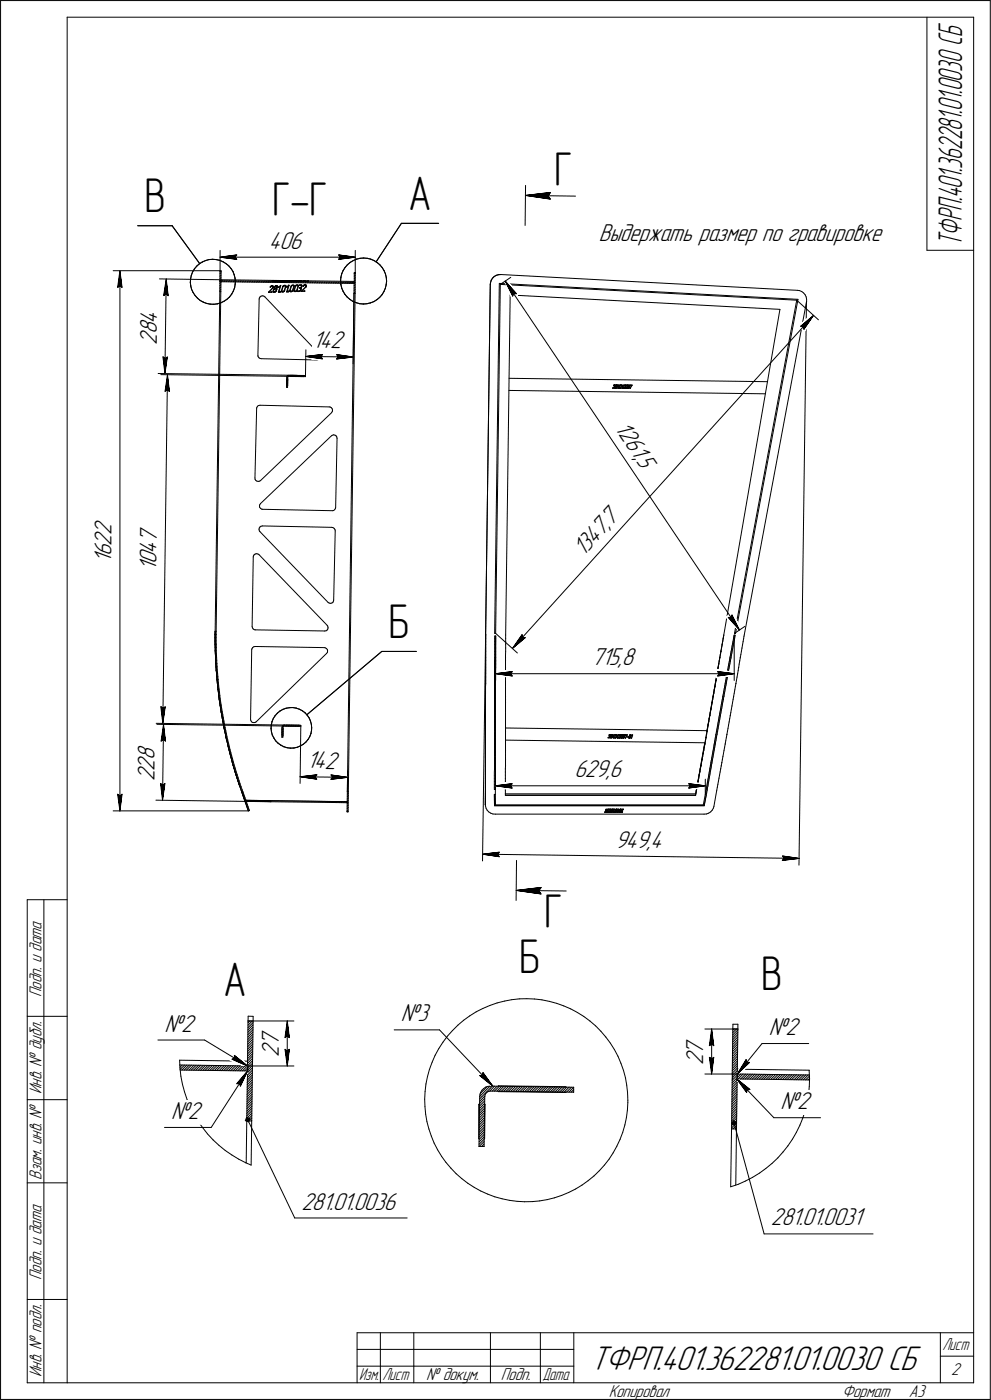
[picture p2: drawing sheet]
<svg xmlns="http://www.w3.org/2000/svg" width="297mm" height="420mm" viewBox="0 0 297 420" stroke-linecap="round" stroke-linejoin="round" font-family="sans-serif">
<defs><g id="words">
<g font-size="14.6">
<text x="166.2" y="55.7">Г</text>
<text x="43.3" y="63.7">В</text>
<text x="81.7" y="64.8">Г-Г</text>
<text x="122.5" y="63">А</text>
<text x="116.6" y="191.5">Б</text>
<text x="163.3" y="278.7">Г</text>
<text x="155.7" y="292.2">Б</text>
<text x="67" y="299">А</text>
<text x="228.4" y="297.3">В</text>
</g>
<text font-size="10.9" x="177.2" y="411.2">ТФРП.401.362281.01.0030 СБ</text>
<text font-size="10.5" x="288.7" y="73.7" transform="rotate(-90 288.7 73.7)">ТФРП.401.362281.01.0030 СБ</text>
<g font-size="7.8">
<text x="80.6" y="74.7">406</text>
<text x="179.7" y="72.3">Выдержать размер по гравировке</text>
<text x="47.1" y="103.6" transform="rotate(-89 47.1 103.6)">284</text>
<text x="93.8" y="104.5" transform="rotate(1 93.8 104.5)">142</text>
<text x="184.3" y="128.6" transform="rotate(56 184.3 128.6)">1261,</text>
<text x="190.8" y="138.3" transform="rotate(56 190.8 138.3)">5</text>
<text x="33.4" y="160.6" transform="rotate(-90 33.4 160.6)">2</text>
<text x="183.3" y="158.2" transform="rotate(-48 183.3 158.2)">7</text>
<text x="33.4" y="167" transform="rotate(-90 33.4 167)">6</text>
<text x="33.4" y="163.8" transform="rotate(-90 33.4 163.8)">2</text>
<text x="175.1" y="167.3" transform="rotate(-48 175.1 167.3)">1347,</text>
<text x="33.4" y="169.1" transform="rotate(-90 33.4 169.1)">1</text>
<text x="46.9" y="171.5" transform="rotate(-89 46.9 171.5)">1047</text>
<text x="177.4" y="199.8">715,8</text>
<text x="92.1" y="230.7" transform="rotate(1 92.1 230.7)">142</text>
<text x="172.3" y="233.4">629,6</text>
<text x="46.3" y="234.5" transform="rotate(-89 46.3 234.5)">228</text>
<text x="184.5" y="254.5" transform="rotate(1 184.5 254.5)">949,</text>
<text x="195.1" y="254.6" transform="rotate(1 195.1 254.6)">4</text>
<text x="49.4" y="309.7">№2</text>
<text x="120.3" y="306.7">№3</text>
<text x="230.7" y="310.8">№2</text>
<text x="83.6" y="317.4" transform="rotate(-90 83.6 317.4)">2</text>
<text x="83.6" y="314.2" transform="rotate(-90 83.6 314.2)">7</text>
<text x="211" y="316.6" transform="rotate(-90 211 316.6)">7</text>
<text x="211" y="319.8" transform="rotate(-90 211 319.8)">2</text>
<text x="51.3" y="336">№2</text>
<text x="234.2" y="333">№2</text>
<text x="90.4" y="363.1">281.01.0036</text>
<text x="231.3" y="367.9">281.01.0031</text>
</g>
<g font-size="5.5">
<text x="12.4" y="299.4" transform="rotate(-90 12.4 299.4)">Подп. и дата</text>
<text x="12.4" y="328.5" transform="rotate(-90 12.4 328.5)">Инв. № дубл.</text>
<text x="12.4" y="354.2" transform="rotate(-90 12.4 354.2)">Взам. инв. №</text>
<text x="12.4" y="384.4" transform="rotate(-90 12.4 384.4)">Подп. и дата</text>
<text x="12.4" y="413.5" transform="rotate(-90 12.4 413.5)">Инв. № подл.</text>
<text x="285.4" y="412.9">2</text>
<text x="127.8" y="414.4">№ докум.</text>
<text x="150.3" y="414.4">Подп.</text>
<text x="182.6" y="419.4">Копировал</text>
<text x="252.6" y="419.4">Формат</text>
<text x="272.7" y="419.4">A3</text>
</g>
<g font-size="5.4">
<text x="282.8" y="405.4">Лист</text>
<text x="107.8" y="414.4">Изм.</text>
<text x="114.8" y="414.4">Лист</text>
<text x="162.8" y="414.4">Дата</text>
</g>
</g></defs>
<g fill="none" stroke="#000" stroke-width=".3">
<path d="M.2 .2v420zM.2 .2h296.9zM20.2 5.2v410zM20.2 5.2h271.9zM278.1 5.2v69.9zM292.1 5.2v410zM297.1 .2v420zM157.7 55.7l-.1 12zM157.7 58.7l7.5-.9zM157.7 58.7l7.4 1.1zM157.7 58.7l15 .2zM164.4 58.8l.7 1z"/>
<path d="M165.2 57.8l-.8 1zM41.3 67.8h10.3zM51.6 67.8l8.3 11.3zM59 79.9l.8-.7zM59 79.9l-.7 .8zM59.8 79.2l.9-.5zM60.7 78.7l1-.5zM61.7 78.2l1-.3zM62.7 77.9h1.1zM63.8 77.9h1.1zM64.9 77.9l1 .2zM65.9 78.1l1 .5z"/>
<path d="M66 75.2v6.1zM66 77.2l5-.7zM66 77.2l5 .7zM66 77.2h40.6zM66.9 78.6l.9 .5zM67.8 79.1l.8 .7zM68.6 79.8l.7 .8zM70.5 77.2l.5 .7zM71 76.5l-.5 .7zM101.6 77.9l5-.7zM101.6 76.5l.5 .7zM101.6 76.5l5 .7z"/>
<path d="M102.1 77.2l-.5 .7zM104.2 79.5l.9-.7zM104.2 79.5l-.7 .8zM105.1 78.8l.9-.6zM106 78.2l1-.4zM106.6 75.2v6.9zM107 77.8l1-.2zM108 77.6l1.1-.1zM109.1 77.5l1.1 .1zM110.2 77.6l1.1 .2zM111.3 77.8l.9 .4zM112.2 78.2l1 .6z"/>
<path d="M113.2 78.8l.8 .7zM114 79.5l.7 .8zM120.4 67.1l-7.5 11.5zM120.4 67.1h11.2zM278.1 75.1h14zM34 81.3h32zM35.3 86.3l.7-.5zM36 81.3l.6 5zM36 85.8l.6 .5zM36 81.3l-.7 5zM36 81.3v162.2zM47.8 83.7l18.5 .3z"/>
<path d="M49.1 88.7l.7-.4zM49.8 88.3l.7 .5zM49.9 83.8l.6 5zM49.9 83.8l-.8 4.9zM49.9 83.8l-.4 28.4zM57.1 84.8l.1 1.1zM57.2 83.7l-.1 1.1zM57.2 85.9l.3 1zM57.4 82.7l-.2 1zM57.5 86.9l.5 .9zM57.8 81.7l-.4 1zM58 87.8l.5 .9z"/>
<path d="M58.3 80.7l-.5 1zM58.5 88.7l.8 .8zM59.3 89.5l.8 .7zM60.1 90.2l.9 .5zM61 90.7l1 .4zM62 91.1l1.1 .2zM63.1 91.3l1 .1zM64.1 91.4l1.1-.2zM65.2 91.2l1-.3zM66 87.5l.3 .1zM66 87.5l-1.4 102zM66 87.2l.3-.3z"/>
<path d="M66 84.6v2.9zM66 81.6h.3zM66 81.6v2.6zM66 84.2v.4zM66 84.3h.1M66 84.3v.3zM66 84.3l.3-.2zM66 83.7l.3-.3zM66 82.9l.3-.3zM66 82.2l.3-.3zM66 81.3v.3zM66 81.3h.3z"/>
<path d="M66.2 90.9l1-.4zM66.3 87.6l-1.4 101.9zM66.3 86.2l-.3 .3zM66.3 85.5l-.3 .3zM66.3 84.3l40 .5zM66.3 84.3v.3zM66.3 84.6l40 .5zM66.3 84l40 .5zM66.3 84.8l-.3 .3zM66.3 81.6v6zM66.3 81.3v.3zM66.5 84.6l.3-.3z"/>
<path d="M67.2 84.6l.3-.3zM67.2 90.5l.9-.6zM67.9 84.6l.3-.3zM68.1 89.9l.8-.7zM68.6 84.6l.3-.3zM69.3 84.6l.3-.3zM69.3 80.6l.6 .9zM69.5 88.3l-.6 .9zM69.9 81.5l.4 1zM70 84.6l.3-.3zM70 87.4l-.5 .9zM70.3 82.5l.2 1z"/>
<path d="M70.4 86.4l-.4 1zM70.5 83.5l.1 1.1zM70.6 85.3l-.2 1.1zM70.6 84.6v.7zM70.7 84.6l.3-.3zM71.4 84.6l.3-.3zM72.3 84.3l-.2 .3zM72.8 84.7l.3-.3zM73.4 84.7l.3-.3zM74.2 84.7l.3-.3zM74.8 84.7l.3-.3zM75.6 84.7l.3-.3z"/>
<path d="M76.2 84.7l.3-.3zM77 84.7l.3-.3zM77.6 84.7l.3-.3zM77.8 89.8l-.4 16.9zM77.8 89.5v.3zM78 89.2l.4-.3zM78 89.2l-.2 .3zM78.4 88.9l.4-.1zM78.4 84.7l.3-.3zM78.8 88.8l.4 .1zM79 84.8l.3-.3zM79.2 88.9l.3 .3z"/>
<path d="M79.5 89.2l16.4 17.2zM79.8 84.8l.3-.3zM80.4 84.8l.3-.3zM80.6 87.7h.1M80.6 87.8h.1M80.6 87.8h.9zM80.8 87.6h.7zM81.1 86.1h.1M81.1 86.2h.1M81.1 84.8l.3-.3zM81.2 86l.1-.1zM81.2 86h.1"/>
<path d="M81.2 86.2h.1M81.3 86.1h.1M81.3 86h.1M81.4 85.8h.1M81.4 85.9h.1M81.4 86h.1M81.5 85.8h.1M81.5 87.8h.1M81.5 85.9h.1M81.7 85.8h.1M81.6 87.6h.1M81.5 87.7h.1"/>
<path d="M81.6 87.7h.1M81.6 84.4l1.2-.1zM81.6 84.4h.1M81.6 85.9h.1M81.7 84.4h.8zM81.7 85.9h.1M81.8 85.8h.1M81.7 86.5l-1.1 1.2zM81.8 86h.1M81.8 86.4h.1M81.9 85.8h.1M81.8 84.4l1.1-.1z"/>
<path d="M81.8 84.4h.7zM81.8 86.5l-1 1.1zM81.8 86.3h.1M81.8 86.5h.1M81.9 86.3h.1M82 85.9h.1M81.9 86.1h.1M81.9 86.5h.1M81.9 87.5h.1M81.9 86.4h.1M82 87.3h.1M82 87.5h.1"/>
<path d="M82 85.9v.1zM82 86.4h.1M82 87.6h.1M82 86.2h.1M82 86.1h.1M82 86.3h.1M82 87.7h.1M82 87v.3zM82.1 87.3h.1M82.1 87.4h.1M82.1 87.5h.1M82.1 87h.1"/>
<path d="M82.2 84.3h.1M82.1 84.3h.1M82.1 86.9h.1M82.1 87.8h.1M82.1 84.5l-.3 .3zM82.3 84.3h.1M82.2 87l-.1 .3zM82.2 87.6h.1M82.2 86.8h.1M82.3 86.9h.1M82.2 87h.1M82.3 87.8h.1"/>
<path d="M82.4 86.7h.1M82.3 86.7h.1M82.3 86.5h.1M82.3 87.6h.1M82.3 86.4h.1M82.4 84.3h.1M82.3 86.8h.1M82.3 86.6h.1M82.3 86.3h.1M82.4 86.2h.1M82.5 86.7h.1M82.4 86.8h.1"/>
<path d="M82.4 87.8h.1M82.5 84.3h.1M82.4 86.1h.1M82.4 87.6h.1M82.5 86.3h.1M82.5 86.4h.1M82.6 84.3h.1M82.5 84.4h.1M82.5 86h.1M82.5 86.2h.1M82.5 86.5h.1M82.5 87.6h.1"/>
<path d="M82.5 87.7h.1M82.5 84.8l.3-.3zM82.6 84.4h.1M82.7 86.7h.1M82.5 86.1h.1M82.5 86.6h.1M82.6 85.8h.1M82.6 85.9l-.1 .1zM82.7 86h.1M82.6 86h.1M82.6 86.6h.1M82.6 87.5h.1"/>
<path d="M82.7 84.3h.1M82.7 85.8h.1M82.6 87.7h.1M82.7 86.6h.1M82.7 87.5h.1M82.8 86.7h.1M82.8 84.3h.1M82.8 85.9h.1M82.7 85.9h.1M82.8 85.8h.1M82.8 86.6h.1M82.8 86.8h.1"/>
<path d="M82.8 87.5l-.1 .1zM82.8 87.5h.1M82.9 85.9h.1M82.8 87.4h.1M82.9 84.3h.1M82.9 86.8h.1M82.9 86.5h.1M82.9 87h.1M82.9 86.9h.1M82.9 87l-.1 .3zM82.9 85.7h.1M83 85.9h.1"/>
<path d="M83.1 84.3h.1M83 84.3h.1M82.9 87.4h.1M83.1 85.8h.1M83 86.7h.1M83 84.4h.1M82.9 86.7h.1M83 86.6h.1M83 86.4h.1M83.1 85.9h.1M83 87l-.1 .3zM83.1 86.8h.1"/>
<path d="M83.1 86.5h.1M83 87h.1M83.1 87h.1M83.1 86.9h.1M83.1 86h.1M83.1 84.4h.1M83.1 86.1v.2zM83.1 86.1h.1M83.2 84.4h.1M83.1 86.4h.1M83.2 85.9h.1M83.3 84.4h.1"/>
<path d="M83.2 86.1h.1M83.3 86h.1M83.2 86.1v.2zM83.2 84.8l.3-.3zM83.4 84.3h.1M83.3 84.4h.1zM83.3 84.4h.2zM83.4 84.4h.1M83.5 84.4h.1M83.5 84.3h.1M83.6 84.3h.1M83.6 84.4h.1"/>
<path d="M83.5 87.7h.1M83.5 87.6h.1M83.7 84.3h.1M83.6 87.7h.1M83.6 86.2h.1M83.6 86.3h.1M83.6 86.1l.6-.4zM83.6 86.1h.1M83.7 84.4h.1M83.7 87.7h.1M83.7 86.3l.4-.4zM83.8 84.3h.1"/>
<path d="M83.8 84.4h.1M83.9 84.3h.1M83.9 84.4h.1M83.9 87.6h.1M83.9 87.7h.1M83.9 87.5h.1M83.9 84.8l.3-.3zM84 84.3h.1M84.1 84.4h.1M84 84.4h.1M84 87.5h.1M84 87.7h.1"/>
<path d="M84.1 84.3h.1M84.1 87.5h.1M84.1 87.7h.1M84.1 87.6h.1M84.1 85.9l-.6 1.7zM84.2 84.3h.1M84.2 84.4h.1M84.3 84.3h.1M84.2 85.7h.1M84.2 85.8h.1M84.2 85.8l-.5 1.8zM84.4 87.4h.1"/>
<path d="M84.4 87.5h.1M84.5 87.5h.1M84.5 87.2h.1M84.5 87.6h.1M84.6 84.4h.1M84.6 84.4l.5-.1zM84.6 87.2h.1M84.6 87.3h.1M84.6 87.4h.1M84.6 84.3h.1M84.7 84.3h.1M84.6 87.7h.1"/>
<path d="M84.6 87.5h.1M84.6 84.8l.3-.3zM84.7 84.3h.5zM84.7 84.4h.1M84.7 87.5h.1M84.7 84.4l.4-.1zM84.7 84.4l.6-.1zM84.8 87.7h.1M84.8 86.1l-.3 1.1zM84.8 87.5h.1M84.8 86h.1M84.9 87.7h.1"/>
<path d="M85 84.4h.1M84.9 84.4h.1M84.9 85.9h.1M84.9 87.5h.1M84.9 86.1l-.3 1.1zM85 86h.1M85 85.8h.1M85 85.8l.1-.1zM85 87.7h.1M85 87.5h.1M85.1 84.4h.1M85.1 85.9h.1"/>
<path d="M85.1 87.6h.1M85.2 84.4h.1M85.2 85.7h.1M85.2 85.8h.1M85.1 87.4h.1M85.1 87.5h.1M85.3 84.3h.1M85.3 85.7h.1M85.3 85.8h.1M85.2 87.5h.1M85.2 87.4h.1M85.3 87.3h.1"/>
<path d="M85.4 85.8h.1M85.3 84.8l.3-.3zM85.5 85.6h.1M85.4 87.3l-.1 .2zM85.5 85.8h.1M85.4 87.3h.1M85.5 84.4h.4zM85.5 84.4h.1M85.6 85.7h.1M85.6 85.9h.1M85.6 84.4h.1M85.7 85.7h.1"/>
<path d="M85.6 84.4h.4zM85.6 86.1h.1M85.6 86h.1M85.6 86.1l-.3 1.1zM85.7 84.4h.1M85.8 85.8h.1M85.9 84.4h.1M85.8 84.4h.1M85.8 86.1l-.4 1.1zM85.8 85.9h.1M85.8 84.4h.2zM85.8 86.1h.1"/>
<path d="M85.8 86h.1M86 84.4h.1M86.1 84.4h.1M86 87.5h.1M86 87.6h.1M86 86.1h.1M86 86.2h.1M86.1 86.1h.1M86 84.8l.3-.3zM86.2 84.4h.1M86.1 86.2h.1M86.1 87.6h.1"/>
<path d="M86.1 86.1l.5-.5zM86.1 86.2l.4-.3zM86.3 84.3h.1M86.3 84.4h.1M86.4 84.4h.1M86.4 84.4h.1zM86.4 84.4h.3zM86.4 87.5h.1M86.4 87.6h.1M86.5 87.4h.1M86.4 87.4h.1M86.5 84.4h.4z"/>
<path d="M86.5 87.6h.1M86.6 84.4h.1M86.5 85.9l-.5 1.6zM86.6 87.4h.1M86.7 84.4h.1M86.6 87.5h.1M86.7 85.6h.1M86.8 84.4h.1M86.7 84.8l.3-.3zM86.7 85.7l-.6 1.8zM86.7 85.7h.1M86.9 84.4h.1"/>
<path d="M86.9 87.2h.1M86.9 87.3h.1M86.9 87.4h.1M87 87.5h.1M87 87.2h.1M87.1 84.5l.5-.1zM87.1 84.5h.1M87.1 87.4h.1M87.1 87.2h.1M87.1 87.3h.1M87.1 84.4h.1M87.2 84.4h.1"/>
<path d="M87.1 87.6h.1M87.2 84.4h.5zM87.2 84.5h.1M87.2 84.4h.4zM87.2 84.5l.6-.1zM87.2 87.5h.1M87.2 87.6h.2zM87.2 87.5h.2zM87.3 86l-.4 1.2zM87.3 85.9h.1M87.4 85.8l.1-.1zM87.4 85.8h.1"/>
<path d="M87.4 87.6h.1M87.5 84.5h.1M87.4 84.5h.1M87.4 86l-.3 1.2zM87.4 87.5h.1M87.4 84.8l.3-.3zM87.5 85.9h.1M87.5 87.6h.1M87.5 87.4h.1M87.6 84.5h.1M87.6 85.8h.1M87.5 85.8h.1"/>
<path d="M87.6 87.5h.1zM87.7 85.6h.1M87.6 85.6h.1M87.6 84.4h.1M87.7 85.7h.1M87.6 87.4h.1M87.8 84.4h.1M87.8 85.7h.1M87.7 87.5h.1M87.7 87.3h.1M87.8 85.6h.1M87.8 87.2h.1"/>
<path d="M87.9 85.7h.1M88 85.6h.1M87.9 87.2l-.1 .2zM87.9 87.2h.1M88 85.7h.1M88 84.4h.3zM88 84.4h.1M88 84.5h.1M88.1 85.6h.1M88.1 85.8h.1M88.1 84.5h.1M88.1 84.5l.4-.1z"/>
<path d="M88.1 85.9h.1M88.2 85.6h.1M88.1 86h.1M88.1 86l-.3 1.2zM88.2 84.5h.1M88.2 85.7h.1M88.2 87.1h.1M88.2 87.2h.1M88.2 87.4h.1M88.2 87.5h.1M88.3 85.8h.1M88.4 84.5h.1"/>
<path d="M88.3 85.9h.1M88.3 86l-.4 1.2zM88.3 87.5h.1M88.3 87.2h.1M88.3 86h.1M88.3 87.1h.1M88.3 87.3h.1M88.5 84.4h.1M88.4 84.4h.1M88.4 87.5h.1M88.4 87.4h.1M88.4 84.6l-.3 .3z"/>
<path d="M88.6 84.4h.1M88.5 87.4h.1M88.5 87.5h.1zM88.5 84.5h.1M88.5 87.4h.2zM88.7 84.4h.1M88.6 86l-.4 1.1zM88.6 84.5h.1M88.6 85.9h.1M88.6 87.5h.1M88.6 85.8l.2-.1zM88.6 85.8h.1"/>
<path d="M88.8 84.4h.1M88.7 84.5h.1M88.7 87.4h.1M88.7 86l-.4 1.1zM88.7 85.9h.1M88.7 87.5h.1M88.9 84.4h.1M88.8 84.5h.1M88.8 85.9h.1M88.8 84.5l.4-.1zM88.8 85.8h.1M88.8 87.4h.1"/>
<path d="M88.9 85.7h.1M88.8 84.9l.3-.3zM88.9 84.5h.1M88.9 84.4h.1zM89 85.6h.1M88.9 85.6h.1M88.9 87.5l.1-.1zM88.9 84.4h.2zM88.9 87.3h.1M89 85.7h.1M89 84.5l.3-.1zM89 87.2h.1"/>
<path d="M89.1 85.6h.1M89.1 85.7h.1M89 87.4h.1M89.1 84.4h.1M89.2 84.4h.1M89.2 85.7h.1M89.2 85.6h.1M89.2 87.2l-.1 .1zM89.2 87.2h.1M89.3 85.7h.1M89.2 84.5h.1M89.3 84.4h.1"/>
<path d="M89.2 84.5l.4-.1zM89.4 85.6h.1M89.3 84.5h.1M89.4 84.4h.1M89.4 85.8h.1M89.4 84.5h.1M89.4 84.5l.3-.1zM89.4 87.4h.1M89.5 85.6h.1M89.4 87.5h.1M89.4 86h.1M89.4 85.9h.1"/>
<path d="M89.5 87.4h.1M89.4 87.5h.3zM89.4 86l-.4 1.1zM89.5 84.5h.1M89.5 85.7h.1M89.5 87.4h.3zM89.5 85.8h.1M89.5 84.9l.3-.3zM89.7 84.5h.1M89.6 85.9h.1M89.5 86l-.3 1.1zM89.5 86h.1"/>
<path d="M89.7 84.4h.1M89.8 84.4h.1M89.7 87.5h.1M89.8 84.5h.1M89.9 87.4h.1M90 84.4h.1M89.9 84.4h.1M89.9 84.5h.1M90 87.3h.1M89.9 87.5h.1M89.9 85.6h.1M90.1 84.4h.1"/>
<path d="M90 84.5h.1M90 86.5h.1M90 86.4h.1M90 85.6h.1M90 85.7l.3-.1zM90 85.5h.1M90 85.5h.3zM90 87.5h.1M90.1 86.4h.1M90.1 87.2h.1M90.2 84.4h.1M90.1 84.5l.4-.1z"/>
<path d="M90.1 87.4l.1-.1zM90.1 86.5h.1M90.1 84.4h.2zM90.1 84.5h.1M90.2 86.3h.1M90.2 84.5h.1M90.2 84.4h.1zM90.2 87.1h.1M90.2 86.6h.1M90.2 84.9l.3-.3zM90.3 84.5l.3-.1zM90.3 86.2h.1"/>
<path d="M90.2 87.3h.1M90.3 86.8l-.1 .3zM90.3 86.3h.1M90.3 85.6h.1M90.3 86.6h.1M90.3 86.7h.1M90.3 84.4h.1M90.3 87.2h.1M90.4 85.5h.1M90.3 86.4h.1M90.4 84.4h.1M90.4 86.5h.1"/>
<path d="M90.3 85.7h.1M90.4 84.5h.1M90.4 86.8l-.1 .3zM90.4 86.1h.1M90.4 86.6h.1M90.4 85.7h.1M90.4 84.5h.4zM90.5 84.4h.1M90.5 84.5h.1M90.5 85.6h.1M90.4 86.3h.1M90.4 86.8h.1"/>
<path d="M90.4 86.7h.1M90.5 86.3h.1M90.5 86.2h.1M90.5 85.8h.1M90.5 85.9h.1M90.5 87.5h.1M90.5 87.4h.1M90.6 84.4h.1M90.5 84.5h.3zM90.5 87.5h.9zM90.6 85.6h.1M90.5 86.1h.1"/>
<path d="M90.6 86.1h.1M90.6 85.7h.1M90.6 85.8h.1M90.6 85.9h.1M90.7 87.3h.7zM90.8 84.5h.1M90.9 84.5h.1M90.9 84.9l.3-.3zM91 84.5h.1M91 85.9h.1M91 84.4h.1M91.1 84.5h.1"/>
<path d="M91.1 84.4h.1M91.1 84.4h.3zM91.1 85.9h.1M91.1 85.7l-.1 .2zM91.2 84.5h.1M91.1 85.6h.1M91.1 85.8h.1M91.3 84.5h.1M91.2 85.6h.1M91.4 85.5h.1M91.2 85.7h.1M91.4 84.5h.1"/>
<path d="M91.3 85.7h.1M91.4 84.4h.1M91.4 85.6h.1M91.4 87.5h.1M91.5 84.4h.1M91.4 87.3h.1M91.5 84.5h.1M91.4 87.4h.1M91.5 85.5h.1M91.6 84.4h.1M91.5 85.6h.1M91.7 85.5h.1"/>
<path d="M91.6 84.5h.1M91.7 84.4h.1M91.6 85.6h.1M91.7 84.5h.1M91.6 84.9l.3-.3zM91.7 84.5l.7-.1zM91.7 86.2l-1.2 1.2zM91.8 85.5h.1M91.7 85.7h.1M91.7 84.5h.5zM91.7 86.1h.1M91.7 86.2h.1"/>
<path d="M91.7 86.2l-1 1.1zM91.8 86h.1M91.7 86h.1M91.8 86.2h.1M91.9 85.6h.1M91.8 85.8h.1M91.8 85.9h.1M91.8 84.5l.7-.1zM91.8 84.5h.4zM91.8 86.1h.1M91.9 86.1h.1M91.9 85.7h.1"/>
<path d="M91.9 86h.1M91.9 85.8h.1M91.9 85.9h.1M92.1 84.5h.1M92.2 84.5h.1M92.3 84.5h.1M92.3 84.9l.3-.3zM92.3 84.5h.2zM92.4 84.5h.1M92.5 84.5h.1M92.4 84.5h.2zM92.5 84.4h.1"/>
<path d="M92.6 84.5h.1M93 84.9l.3-.3zM93.7 84.9l.3-.3zM94.4 84.9l.3-.3zM95.1 85l.3-.3zM95.8 85l.3-.3zM96.5 85l.3-.3zM97.2 85l.3-.3zM97.9 85l.3-.3zM98.6 85l.3-.3zM99.3 85l.3-.3zM100 85l.3-.3z"/>
<path d="M100.7 85l.3-.3zM101.3 85l.3-.2zM102.1 85l.3-.2zM102.2 84.3l.1 1.1zM102.3 83.3l-.1 1zM102.3 85.4l.2 1.1zM102.5 82.2l-.2 1.1zM102.5 86.5l.5 1zM102.7 85l.3-.2zM103 81.2l-.5 1zM103 87.5l.5 .9zM103.5 85l.3-.2z"/>
<path d="M103.5 88.4l.7 .8zM103.5 80.3l-.5 .9zM104.1 85.1l.3-.3zM104.2 89.2l.8 .7zM104.9 85.1l.3-.3zM105 89.9l.9 .6zM105.5 85.1l.3-.3zM105.9 90.5l1 .4zM106.2 88.1h.4zM106.2 88.1l-1.3 101.7zM106.2 88.1l-.2 21.1zM106.3 85.1l-.1 3z"/>
<path d="M106.3 85.1h.1M106.3 87.9l.3-.3zM106.3 87.2l.3-.3zM106.3 84.8v.3zM106.3 82.1v2.7zM106.3 82.1h.3zM106.3 81.8h.3zM106.3 81.8v.3zM106.3 85l.3-.2zM106.3 84.4l.3-.3zM106.3 83.7l.3-.3zM106.3 82.9l.3-.3z"/>
<path d="M106.3 82.2l.1-.1zM106.6 88.1l-1.4 101.7zM106.6 86.2l-.3 .3zM106.6 85.5l-.3 .3zM106.6 82.1v6zM106.6 81.8v.3zM106.9 90.9l1 .3zM107.9 91.2l1.2 .1zM109.1 91.3l1-.1zM110.1 91.2l1.1-.3zM111.2 90.9l1-.3zM112.2 90.6l.9-.6z"/>
<path d="M113.1 90l.8-.7zM114.6 88.5l-.7 .8zM114.7 80.3l.5 .9zM115.2 87.5l-.6 1zM115.2 81.2l.5 1.1zM115.6 86.6l-.4 .9zM115.7 82.3l.2 1zM115.9 85.5l-.3 1.1zM115.9 83.3l.1 1.1zM116 84.5l-.1 1zM116 84.5h.1M147.1 85.3l-1.4 105.2z"/>
<path d="M147.2 84.8l-.1 .5zM147.4 84.1l-.2 .7zM147.8 83.5l-.4 .6zM148.3 83l.6-.3zM148.3 83l-.5 .5zM148.9 82.7l.7-.2zM149.6 82.5l.7-.1zM149.8 85.1l-1.4 105.1zM149.8 85.1l89.6 4.8zM150.1 85.4l89 4.7zM150.1 85.4l-1.4 104.8zM150.1 85.4l3.1-2.1z"/>
<path d="M150.3 82.4l88.9 4.8zM151.6 84.4l3.3 3.8zM151.6 84.4l2.2 4.5zM151.6 84.4l70.3 104.7zM153.1 88.6l-1.4 102.1zM153.1 88.6l80.9 4.3zM154.1 88.1l.8 .1zM154.1 88.1l-.3 .8zM234 92.9l-16.8 97.8zM239.1 90.1l-18.7 100.1zM239.1 90.1l6.5 5.9zM239.2 87.2h.7z"/>
<path d="M239.4 89.9l-18.7 100.3zM239.9 87.2l.7 .3zM240.2 98h.8zM240.2 98l3.9-3.3zM240.6 87.5l.5 .5zM241 98l.2 .8zM241.1 88l.5 .5zM241.6 88.5l.3 .7zM241.9 89.2l.1 .7zM242 90.7l-18.7 100zM242 90.7l-2.3 169.1zM242 89.9v.7z"/>
<path d="M242 90.6h.1M244.1 94.7l-2.9 4.1zM244.1 94.7l-90.3 100zM47.5 112.1l41.7 .6zM48.3 112.5l38.4 .5zM48.9 107.1l.6 5.1zM48.9 107.1l.6 .6zM49.5 107.7l.7-.5zM49.5 117.5l.7-.5zM50.2 117l.6 .5zM50.2 107.2l-.7 5zM50.2 112.5l.6 5z"/>
<path d="M50.2 112.5l-.7 5zM50.2 112.5l-1.3 104.7zM77.4 106.7v.4zM77.4 107.1l.3 .3zM77.7 107.4l.3 .2zM78 107.6l.4 .1zM78.4 107.7l16.8 .4zM86 115.8h.1M86 116.3h.3zM86 116l.3-.3zM86 113.8v2zM86 113.3v3z"/>
<path d="M86 115.2l.3-.3zM86 114.5l.3-.3zM86 113.8l.3-.3zM86.1 113l.3-.2zM86.1 113l-.1 .3zM86.4 113.8h.1M86.3 113.3v3zM86.4 113.8l-.1 2zM86.4 112.8l.3-.1zM86.4 113.1l-.1 .2zM86.4 113.1l.2-.1zM86.6 113h.1"/>
<path d="M86.7 113l5 .1zM86.7 112.7l5 .1zM86.8 113l.3-.3zM87.2 112.7h4zM87.2 113l4 .1zM87.2 113h.1M87.8 112.7l-.3 .3zM88.2 113l.3-.3zM88.9 113l.3-.3zM89.6 113l.3-.3zM90.3 113l.3-.3zM91 113l.3-.3z"/>
<path d="M91.7 112.8v.3zM91.7 107l5.1-.6zM91.7 107l5 .7zM91.7 107l14.3 .2zM91.8 105l-.1 8.1zM95.2 108.1l.3-.1zM95.5 108l.4-.2zM95.9 106.4l.2 .2zM96.1 106.6l.1 .4zM96.1 107.4l-.2 .4zM96.2 107l-.1 .4zM96.3 107.1l.4 .6z"/>
<path d="M96.8 106.4l-.5 .7zM101 107.8l5-.6zM101 106.5l.5 .6zM101 106.5l5 .7zM101.5 107.1l-.5 .7zM152.7 117.2l77 1zM152.7 113.6l77.6 1zM183.9 116.5h.1M183.9 116.5l.6-.6zM183.9 116.5h.4zM184 116.5l.5-.5zM184 116.5h.3z"/>
<path d="M184.1 115.7h.1M184.2 115.7h.1M184.2 115.8h.1M184.2 115.6h.1M184.3 115.6h.1M184.3 115.7h.1M184.4 115.6h.1M184.4 116.5h.1M184.3 116.5h.1M184.4 115.7h.1M184.5 115.6h.1M184.5 115.7h.1"/>
<path d="M184.5 115.9h.1M184.6 115.6h.1M184.5 116.4h.1M184.5 115.8h.1M184.5 116h.1M184.6 116.3h.1M184.6 116.5h.1M184.6 115.9h.1M184.6 115.7h.1M184.6 116.4h.1M184.6 115.8h.1M184.6 116.2h.1"/>
<path d="M184.7 116.4h.1M184.7 116.5h.1M184.7 116.1h.1M184.8 116.5h.1M184.7 116.2h.1M184.7 116.2l-.1 .1zM184.8 116.1h.1M184.7 116h.1M184.8 115.9h.1M184.7 115.9h.1M184.8 116h.1M184.8 115.8h.1"/>
<path d="M184.8 115.7h.1M184.9 116h.1M184.9 116.5h.1M184.9 115.7h.1M184.9 115.6h.1M185 115.6h.1M185 115.7h.1M185 116.5h.1M185 116.1h.1M185 116h.1M185 116.4h.1M185 116.2h.1"/>
<path d="M185.1 115.6h.1M185.1 115.9h.1M185.1 116h.1M185.1 115.7h.1M185.1 116.1h.1M185.1 116.2h.1M185.2 115.7h.1M185.1 116.2l-.1 .1zM185.2 115.6h.1M185.2 115.8h.1M185.2 116h.1M185.2 115.9h.1"/>
<path d="M185.3 115.7h.1M185.3 116.5h.1M185.4 115.8h.1M185.4 116.5h.1M185.4 115.8l.3-.2zM185.4 115.8l.2-.1zM185.4 115.9h.1M185.5 116.5h.1M185.6 116.5h.1M185.6 115.7l-.3 .8zM185.7 115.6h.1M185.8 115.6h.1"/>
<path d="M185.8 115.6l-.4 .9zM185.8 116.5h.1M185.8 116.3h.1M185.8 116.4h.1M185.9 116.5h.1M185.9 116.3h.1M185.9 116.4h.1M186 116.6h.1M186.1 116.5h.1M186 115.7h.1M186 115.8l-.2 .5zM186.1 115.7h.1"/>
<path d="M186.1 115.8l-.2 .5zM186.2 115.7h.1M186.2 115.6h.1M186.2 116.5h.1M186.2 116.4h.1M186.3 115.6h.1M186.3 115.7h.1M186.3 116.4h.1M186.4 115.7h.1M186.4 115.6h.1M186.4 115.8l-.2 .6zM186.4 115.8h.1"/>
<path d="M186.5 115.6h.1M186.5 115.7h.1M186.5 115.8l-.2 .6zM186.5 115.8h.1M186.6 116.5h.1M186.6 116.6h.1M186.6 115.9h.1M186.6 115.8h.1M186.6 115.8l.3-.2zM186.7 115.9l.2-.2zM186.8 116.5h.1M186.9 116.5h.1"/>
<path d="M186.8 116.6h.1M186.9 116.6h.1M186.9 115.7l-.3 .8zM186.9 115.6h.1M187 115.6h.1M187 115.6l-.4 .9zM187 116.4h.1M187 116.5h.1M187.1 116.5h.1M187.1 116.4h.1M187.2 116.5h.1M187.2 116.6h.1"/>
<path d="M187.3 116.5h.1M187.2 115.8l-.2 .6zM187.3 115.7h.1M187.3 115.8h.1M187.3 115.8l-.2 .6zM187.3 116.6h.1M187.4 115.7h.1M187.4 116.5h.1M187.5 115.7h.1M187.5 115.6h.1M187.4 115.6h.1M187.5 116.5h.1"/>
<path d="M187.5 116.4h.1M187.6 115.7h.1M187.7 115.7h.1M187.7 115.6h.1M187.7 116.4h.1M187.7 116.5h.1M187.7 115.8h.1M187.7 115.8l-.2 .6zM187.8 116.6h.1M187.8 116.5h.1M187.9 116.5h.1M187.9 116.6h.1"/>
<path d="M187.9 115.8l-.2 .6zM187.9 115.7h.1M188 115.7h.1M188 116.6h.1M188 115.8h.1M188 116.5h.1M188 115.8l-.3 .6zM188.1 115.7h.1M188.1 115.6h.1M188 115.6h.1M188.1 116.5h.1M188.1 116.4h.1"/>
<path d="M188.2 115.6h.1M188.2 116.5h.1M188.3 115.7h.1M188.3 116.5h.1M188.3 115.6h.1M188.3 116.6h.1M188.3 116.6h.2zM188.3 116.5h.2zM188.3 115.8l-.2 .6zM188.3 115.8h.1M188.4 115.7h.1M188.4 115.8h.1"/>
<path d="M188.4 115.8l-.2 .6zM188.5 116.5h.1M188.5 116.6h.1M188.6 116.5h.1M188.6 116.6h.1M188.6 116h.1M188.6 116.1h.1M188.6 115.6h.1M188.6 115.7h.1M188.6 115.7h.2zM188.7 116h.1M188.6 116.4h.1"/>
<path d="M188.7 116.1h.1M188.7 116.4h.1M188.7 116.5h.1M188.7 116.2h.1M188.8 116.1h.1M188.8 116h.1M188.8 115.7h.1M188.8 115.6h.1M188.8 116.2h.1M188.8 115.9h.1M188.9 115.7h.1M188.8 115.8h.1"/>
<path d="M188.9 116h.1M188.9 115.8h.1M188.9 115.9h.1M189 116.6h.1M189.1 116.6h.1M189.1 115.7h.1M189.1 115.8h.1M189.2 115.6h.1M189.1 115.6h.1M189.2 115.7h.3zM189.2 115.7h.1M189.2 115.6h.4z"/>
<path d="M189.5 115.7l-.5 .8zM189.7 115.6h.1M189.7 115.7h.1M189.7 115.7l-.6 .9zM77 122.6l-.5 20.9zM77 122.3v.3zM77.3 122l.3-.2zM77.3 122l-.3 .3zM77.6 121.8l.4-.1zM78 121.7l20.8 .5zM98.8 122.2h.3zM99.1 122.2l.3 .2z"/>
<path d="M99.4 130.9l.3-.2zM99.4 122.4l.3 .4zM99.7 130.7l.4-.1zM99.7 123.6l-.2 .3zM99.7 122.8l.1 .3zM99.8 123.1l-.1 .5zM100.1 130.6h.4zM100.5 130.6l.3 .3zM100.8 130.9l.2 .3zM101 131.2l.1 .4zM101.1 131.6l-.4 20.8zM76.5 143.5v.4z"/>
<path d="M76.5 143.9l.3 .4zM76.8 144.3l.3 .2zM77.1 144.5h.5zM77.6 144.5l.3-.1zM77.7 159l.1 .4zM77.8 158.6l-.1 .4zM77.8 159.4l.2 .2zM77.9 151.9v.5zM77.9 151.6v.3zM77.9 152.4l.3 .3zM77.9 144.4l.3-.1zM78 159.6l20.4 21.2z"/>
<path d="M78 158.2l.3-.2zM78 158.2l-.2 .4zM78.1 151.2l-.2 .4zM78.1 151.2l21.3-20.3zM78.2 144.3l21.3-20.4zM78.2 152.7l.3 .2zM78.3 158l.4-.1zM78.5 152.9h.3zM78.7 157.9l20.9 .4zM78.8 152.9l20.9 .4zM99.6 158.3l.3 .1zM99.7 153.3h.4z"/>
<path d="M99.9 158.4l.3 .2zM100.1 153.3l.3-.3zM100.2 158.6l.3 .4zM100.5 159l.1 .4zM100.6 159.4l-.5 20.8zM100.6 152.7l-.2 .3zM100.7 152.4l-.1 .3zM76 167.2l-.4 20.9zM76 166.9v.3zM76.2 166.6l.4-.3zM76.2 166.6l-.2 .3zM76.6 166.3l.4-.1z"/>
<path d="M77 166.2l.4 .1zM77.4 166.3l.3 .2zM77.7 166.5l20.5 21.2zM64.6 189.6h.1M64.6 190.5v1zM64.6 191.5v1zM64.6 192.5v1zM64.6 189.6v.9zM64.6 193.5v.9zM64.6 193.4v1zM64.6 189.5v1zM64.6 189.5h.3z"/>
<path d="M64.6 190.5v.9zM64.6 192.4v1zM64.6 190.5h.1M64.6 191.4v1zM64.6 191.5h.1M64.6 189.9v.6zM64.6 191.5v.9zM64.6 194.4v1zM64.6 195.4v1zM64.6 194.4v.9zM64.6 195.3v1zM64.6 194.4h.1"/>
<path d="M64.6 195.4v.9zM64.6 196.4l.1 1zM64.6 196.3l.1 1zM64.7 197.4v.9zM64.7 197.3v.9zM64.7 197.3v1zM64.7 198.3l.1 1zM64.7 198.2l.1 1zM64.8 199.3l.1 .9zM64.8 199.2l.1 1zM64.9 192.4v1zM64.9 190.5h.1"/>
<path d="M64.9 189.5v1zM64.9 191.4v1zM64.9 193.4h.1M64.9 190.5v.9zM64.9 195.3v1zM64.9 194.4h.1M64.9 194.4v.9zM64.9 193.4v1zM64.9 196.3l.1 1zM65 197.3v.9zM65 198.2h.1M65 198.2l.1 1z"/>
<path d="M65.1 199.2l.1 1zM65.1 199.2h.1M75.5 195.1l-.3 20.8zM75.6 194.8l-.1 .3zM75.6 188.1l.1 .4zM75.7 188.5l.2 .3zM75.8 194.4l.4-.2zM75.8 194.4l-.2 .4zM75.9 188.8l.4 .3zM76.2 194.2l.3-.1zM76.3 189.1h.3zM76.5 194.1l20.8 .3z"/>
<path d="M76.6 189.1l20.8 .3zM97.3 194.4l.3 .1zM97.4 189.4h.4zM97.6 194.5l.4 .2zM97.8 189.4l.4-.3zM98 194.7l.2 .3zM98.2 187.7l.1 .3zM98.2 195l.1 .4zM98.3 195.8l-.3 .4zM98.3 195.4v.4zM98.3 188l.1 .4zM98.4 188.8l-.2 .3z"/>
<path d="M98.4 188.4v.4zM98.4 180.8l.4 .3zM98.8 181.1h.3zM99.1 181.1h.5zM99.6 181.1l.3-.3zM100.1 180.4l-.2 .4zM100.1 180.2v.2zM104.9 189.8l-.7 47.9zM104.9 189.8h.3zM105.2 189.8l-.7 47.9zM114.6 195.6h10.3zM145.7 190.5h.1"/>
<path d="M145.7 191.6v1zM145.7 198.5h.1M145.7 199.4v1zM145.7 190.5v.2zM145.7 192.6v1zM145.7 198.5v.9zM145.7 190.7v.9zM145.7 193.6v1zM145.7 197.5v.9zM145.7 195.5h.1M145.7 198.4v1zM145.7 197.5h.1"/>
<path d="M145.7 195.5v1zM145.7 194.6v.9zM145.7 196.5v.9zM145.7 197.4v1zM145.7 190.5l-.1 51zM145.7 190.5l-.9 68zM148.4 198.5v.9zM148.4 199.4v1zM148.4 198.5h.1M148.4 190.2h.3zM148.4 197.5h.1M148.4 193.6v1z"/>
<path d="M148.4 191.6v1zM148.4 191v.6zM148.4 191h.3zM148.4 196.5v.9zM148.4 197.5v.9zM148.4 192.6v1zM148.4 195.5v1zM148.4 194.6v.9zM148.7 197.5v.9zM148.7 198.5h.1M148.7 197.5h.1M148.7 199.4v1z"/>
<path d="M148.7 191v.6zM148.7 194.6v.9zM148.7 195.5v1zM148.7 192.6v1zM148.7 193.6v1zM148.7 196.5v.9zM148.7 198.5v.9zM148.7 191.6v1zM148.7 191l-.3 24.4zM148.7 190.2l6.5 5.8zM148.7 191v13.3zM151.7 196.5v.9z"/>
<path d="M151.7 198.4h.1M151.7 199.4v1zM151.7 197.5v.9zM151.7 197.4h.1M151.7 198.5v.9zM151.7 195.5v1zM151.7 194.6v.9zM151.7 190.7v.9zM151.7 191.6v1zM151.7 193.6v1zM151.7 192.6v1zM153.8 194.7l3.8-3.3z"/>
<path d="M156.6 190.5l-2.8 4.2zM156.6 190.5l.2 .9zM156.8 191.4h.8zM215.6 199.4l-.1 1zM215.7 199.1l-3.6 20.3zM215.8 198.5h.1M215.8 198.5l-.2 .9zM215.8 198.4h.1M215.8 198.4l-.2 1zM216 197.5h.1M216 197.4h.1M216 197.4l-.2 1z"/>
<path d="M216 197.5l-.2 .9zM216.2 196.5h.1M216.2 196.5l-.2 .9zM216.3 195.5h.1M216.3 195.5l-.1 1zM216.5 194.6l-.2 .9zM216.7 193.6l-.2 1zM216.8 192.6l-.1 1zM217 191.6l-.2 1zM217.2 190.7l-.2 .9zM218.5 185.4l3.4 3.7zM218.5 185.4h.9z"/>
<path d="M218.6 199.7l-.1 .4zM218.7 199.4l-.1 .3zM218.7 199.1v.3zM218.8 198.8l-.1 .3zM218.9 198.5l-.1 .3zM218.9 198.4h.1M218.9 199.7v.4zM218.9 198.1v.3zM218.9 197.8v.3zM219 199.4l-.1 .3zM219 197.4h.1M219 199.1v.3z"/>
<path d="M219 197.5l-.1 .3zM219.1 198.8l-.1 .3zM219.1 197.1l-.1 .3zM219.2 198.5l-.1 .3zM219.2 198.5h.1M219.2 196.8l-.1 .3zM219.2 196.5v.3zM219.2 198.1v.3zM219.2 196.2v.3zM219.3 197.8l-.1 .3zM219.3 195.8l-.1 .4zM219.3 197.5h.1"/>
<path d="M219.3 197.5v.3zM219.4 195.5l-.1 .3zM219.4 197.1l-.1 .3zM219.5 195.2l-.1 .3zM219.5 196.8l-.1 .3zM219.5 194.9v.3zM219.5 196.5v.3zM219.6 194.6l-.1 .3zM219.6 196.2l-.1 .3zM219.6 194.2v.4zM219.6 195.8v.4zM219.6 184.7l-.2 .7z"/>
<path d="M219.6 184.7l2.3 4.4zM219.7 193.9l-.1 .3zM219.7 195.5l-.1 .3zM219.8 193.6l-.1 .3zM219.8 195.2l-.1 .3zM219.8 193.3v.3zM219.8 194.9v.3zM219.9 193l-.1 .3zM219.9 194.6l-.1 .3zM219.9 192.6v.4zM219.9 194.2v.4zM220 192.3l-.1 .3z"/>
<path d="M220 193.9l-.1 .3zM220 192v.3zM220 193.6v.3zM220.1 191.6l-.1 .4zM220.1 193.3l-.1 .3zM220.2 191.3l-.1 .3zM220.2 193l-.1 .3zM220.2 191v.3zM220.2 192.6v.4zM220.3 190.7l-.1 .3zM220.3 192.3l-.1 .3zM220.3 190.7h.3z"/>
<path d="M220.3 190.7v13.6zM220.3 192v.3zM220.4 190.2h.3zM220.4 190.2l3.1-2.2zM220.4 191.6l-.1 .4zM220.5 191.3l-.1 .3zM220.5 191.1v.2zM220.6 190.7l-.1 .4zM221.8 199.4l-.1 1zM222 198.5h.1M222 198.5l-.2 .9zM222.1 197.5l-.1 .9z"/>
<path d="M222.1 197.5h.1M222.3 196.5l-.2 .9zM222.5 195.5l-.2 1zM222.6 194.6l-.1 .9zM222.8 193.6l-.2 1zM223 192.6l-.2 1zM223.1 191.6l-.1 1zM223.2 191.1l-.1 .5zM223.3 190.7l-.1 .4zM46.9 217.2l38.4 .5zM47.1 217.5l38.2 .5zM48.3 212.2l.6 5z"/>
<path d="M48.3 212.2l.6 .5zM48.9 212.7l.7-.5zM49.1 217.5l.6 5zM49.1 217.5l-.8 5zM49.1 217.5l-.3 22.7zM49.6 212.2l-.7 5zM64.9 200.3h.1M64.9 200.3v.9zM64.9 200.2v.9zM64.9 200.2v1zM64.9 201.3l.1 .9zM64.9 201.3h.1"/>
<path d="M64.9 201.2l.1 .9zM64.9 201.1h.1M64.9 201.2h.1M65 202.2l.1 1zM65 202.1h.1M65 202.1l.1 1zM65 202.2h.1M65 202.2l.1 .9zM65.1 203.2l.1 .9zM65.1 203.1l.1 .9zM65.1 203.1l.1 1zM65.2 204.1v1z"/>
<path d="M65.2 204.1h.1M65.2 200.2v.9zM65.2 204.1v.9zM65.2 201.1l.1 1zM65.2 205.1l.1 1zM65.2 205l.1 1zM65.2 205.1l.1 .9zM65.3 202.1l.1 1zM65.3 206.1l.1 .9zM65.3 206l.1 .9zM65.3 206l.1 1zM65.4 203.1v.9z"/>
<path d="M65.4 207.1h.1M65.4 207.1l.1 .9zM65.4 204h.1M65.4 207l.2 .9zM65.4 204l.1 1zM65.4 206.9h.1M65.4 207h.1M65.6 208h.1M65.5 205l.1 1zM65.6 208l.1 1zM65.6 207.9l.1 1zM65.6 206l.1 .9z"/>
<path d="M65.7 209l.1 .9zM65.7 208.9h.1M65.7 208.9l.1 .9zM65.7 208.9l.1 1zM65.7 206.9l.2 1zM65.8 209.9l.1 1zM65.8 209.8l.1 1zM65.8 209.9l.1 .9zM65.9 207.9h.1M65.9 207.9l.1 .9zM65.9 210.9h.1M65.9 210.9l.2 .9z"/>
<path d="M65.9 210.8l.2 1zM65.9 210.8h.1M66 208.9h.1M66 208.9l.1 .9zM66.1 211.8l.1 1zM66.1 211.8l.1 .9zM66.1 209.8l.1 1zM66.2 212.8l.2 .9zM66.2 210.8l.2 .9zM66.2 212.7l.2 1zM66.4 213.8h.1M66.4 213.8l.1 .9z"/>
<path d="M66.4 213.7h.1M66.4 211.7l.1 1zM66.4 213.7l.1 .9zM66.4 213.7l.1 1zM66.5 212.7l.2 .9zM66.5 214.7l.2 1zM66.5 214.6l.2 1zM66.5 214.7l.2 .9zM66.7 213.6l.1 1zM66.7 215.7l.2 .9zM66.7 215.6l.2 .9zM66.7 215.6l.2 1z"/>
<path d="M66.8 214.6l.2 .9zM66.9 216.6l.2 1zM66.9 216.5l.2 1zM67 215.6l.2 .9zM67 215.5h.1M67.1 217.6l.1 .9zM67.1 217.5l.1 .9zM67.2 216.5l.2 .9zM67.2 218.5l.2 1zM67.2 218.5h.1M67.2 218.5l.2 .9zM67.4 217.4h.1"/>
<path d="M67.4 217.5l.1 .9zM67.4 219.5l.2 .9zM67.4 219.4l.2 .9zM67.5 218.4l.2 .9zM67.5 218.4h.1M67.7 219.3l.2 1zM75.2 215.9l.1 .5zM75.3 216.4l.2 .3zM75.5 216.7l.3 .2zM75.8 216.9l.4 .1zM76.2 217l.4-.1zM76.6 216.9l.3-.2z"/>
<path d="M76.9 216.7l21.1-20.5zM81.3 218.7l.1 1zM81.4 217.7l-.1 1zM81.4 219.7l.3 1zM81.6 216.7l-.2 1zM82 215.7l-.4 1zM82.5 214.9l-.5 .8zM83.2 214.1l.8-.6zM83.2 214.1l-.7 .8zM84 213.5l.9-.5zM84.6 218.8v2zM84.6 218.8h.1"/>
<path d="M84.6 218.3v3zM84.6 219.9l.3-.3zM84.6 219.2l.3-.3zM84.6 218.4l.2-.1zM84.7 218l.3-.2zM84.7 218l-.1 .3zM84.8 218.3l.5-.5zM84.9 213l1-.4zM84.9 218.3v3zM85 218.8h.1M85 217.8l.3-.1zM85 218.8l-.1 2.1z"/>
<path d="M85 218.1l-.1 .2zM85 218.1l.2-.1zM85.2 218h.1M85.3 218l5 .1zM85.3 217.7l5 .1zM85.3 217.8l.1-.1zM85.7 218h.1M85.7 218l4.1 .1zM85.7 217.7h4.1zM85.8 218l.3-.3zM85.9 212.6l.9-.1zM86.5 218l.3-.3z"/>
<path d="M86.8 212.5l1-.1zM87.2 218l.3-.3zM87.8 212.4l1.1 .2zM87.9 218l.3-.3zM88.6 218l.3-.3zM88.9 212.6l.9 .3zM89.3 218l.3-.3zM89.8 217.8h.1M89.8 212.9l.9 .5zM90 218.1l.3-.3zM90.3 217.8v.3zM90.3 218.1l-.3 17.1z"/>
<path d="M90.7 213.4l.8 .6zM91.5 214l.7 .8zM92.1 214.6l22.5-19zM92.2 214.8l.6 .8zM92.8 215.6l.4 .9zM93.2 216.5l.2 1zM93.4 217.5l.1 1zM93.5 219.2l-.2 1zM93.5 218.5v.7zM145.7 218.6v.9zM145.7 219.6v.9zM145.7 218.7v.9z"/>
<path d="M145.7 219.5v1zM145.7 213.9v.9zM145.7 210v1zM145.7 212v.9zM145.7 215.7v1zM145.7 216.7v1zM145.7 213.8v1zM145.7 208.1v.9zM145.7 207.1v1zM145.7 206.2v.9zM145.7 214.8h.1M145.7 216.7v.9z"/>
<path d="M145.7 206.2h.1M145.7 209.1v.9zM145.7 214.8v.9zM145.7 212.9v.9zM145.7 215.8v.9zM145.7 211v1zM145.7 211.9v1zM145.7 217.6v1zM145.7 217.7v1zM145.7 209v1zM145.7 214.8v1zM145.7 210v.9z"/>
<path d="M145.7 209.1h.1M145.7 210.9v1zM145.7 212.9v1zM145.7 201.3v1zM145.7 202.3v1zM145.7 204.2v1zM145.7 204.3v.9zM145.7 200.4v.9zM145.7 202.3v.9zM145.7 205.2h.1M145.7 203.2v1zM145.7 205.2v1z"/>
<path d="M145.7 203.3v1zM145.7 205.2v.9zM148.4 210v1zM148.4 206.2v.9zM148.4 202.3v1zM148.4 205.2h.1M148.4 212.9v1zM148.4 216.7v1zM148.4 204.3v.9zM148.4 200.4v.9zM148.4 214.8h.1M148.4 209.1h.1"/>
<path d="M148.4 219.6v.9zM148.4 201.3v1zM148.4 209.1v.9zM148.4 215.8v.9zM148.4 214.8v1zM148.4 205.2v1zM148.4 217.7v1zM148.4 212v.9zM148.4 203.3v1zM148.4 207.1v1zM148.4 213.9v.9zM148.4 211v1z"/>
<path d="M148.4 218.7v.9zM148.4 208.1v.9zM148.4 218.5h.3zM148.7 206.2v.9zM148.7 201.3v1zM148.7 214.8h.1M148.7 217.7v1zM148.7 210v1zM148.7 212v.9zM148.7 211v1zM148.7 216.7v1zM148.7 204.3v.9z"/>
<path d="M148.7 214.8v1zM148.7 209.1h.1M148.7 218.7v.9zM148.7 208.1v.9zM148.7 209.1v.9zM148.7 205.2v1zM148.7 219.6v.9zM148.7 205.2h.1M148.7 202.3v1zM148.7 203.3v1zM148.7 215.8v.9zM148.7 212.9v1z"/>
<path d="M148.7 207.1v1zM148.7 213.9v.9zM148.7 200.4v.9zM148.7 202.3l5-.7zM148.7 202.3l5 .6zM148.7 202.3h71.6zM151.7 211v1zM151.7 215.8v.9zM151.7 218.7v.9zM151.7 205.2v1zM151.7 217.7v1zM151.7 200.4h.1"/>
<path d="M151.7 208.1v.9zM151.7 212v.9zM151.7 214.8h.1M151.7 210.1h.1M151.7 210.1v.9zM151.7 204.3v.9zM151.7 206.2v.9zM151.7 212.9v1zM151.7 219.6h.1M151.7 216.7v1zM151.7 202.3v1zM151.7 200.4v.9z"/>
<path d="M151.7 205.2h.1M151.7 207.1v1zM151.7 209h.1M151.7 203.3v1zM151.7 219.6v.9zM151.7 201.3v1zM151.7 209.1v.9zM151.7 213.9v.9zM151.7 214.8v1zM151.7 218.6l60.5 .8zM153.2 202.3l.5 .6zM153.7 201.6l-.5 .7z"/>
<path d="M212.1 219.6h.1M212.1 219.5h.1M212.1 219.6l-.1 .9zM212.1 219.5l-.1 1zM212.3 218.7l-.2 .9zM212.3 218.7h.1M212.3 218.6l-.2 .9zM212.3 218.6h.1M212.5 217.6h.1M212.5 217.7l-.2 1zM212.5 217.7h.1M212.5 217.6l-.2 1z"/>
<path d="M212.6 216.7h.1M212.6 216.7l-.1 1zM212.6 216.7l-.1 .9zM212.8 215.7h.1M212.8 215.8l-.2 .9zM212.8 215.7l-.2 1zM212.8 215.8h.1M213 214.8l-.2 1zM213 214.8h.1M213 214.8l-.2 .9zM213.1 213.9h.1M213.1 213.8h.1"/>
<path d="M213.1 213.8l-.1 1zM213.1 213.9l-.1 .9zM213.3 212.9l-.2 .9zM213.3 212.9l-.2 1zM213.3 212.9h.1M213.5 212h.1M213.5 212l-.2 .9zM213.5 211.9h.1M213.5 211.9l-.2 1zM213.7 211h.1M213.7 210.9l-.2 1zM213.7 210.9h.1"/>
<path d="M213.7 211l-.2 1zM213.8 210h.1M213.8 210l-.1 .9zM213.8 210l-.1 1zM214 209.1l-.2 .9zM214 209l-.2 1zM214 209h.1M214 209.1h.1M214.2 208.1l-.2 .9zM214.2 208.1h.1M214.3 207.1h.1M214.3 207.1l-.1 1z"/>
<path d="M214.5 206.2h.1M214.5 206.2l-.2 .9zM214.7 205.2h.1M214.7 205.2l-.2 .9zM214.7 205.2l-.2 1zM214.8 204.2h.1M214.8 204.3h.1M214.8 204.3l-.1 .9zM214.8 204.2l-.1 1zM214.9 219.9v.3zM215 219.6l-.1 .3zM215 219.6h.1"/>
<path d="M215 203.3l-.2 1zM215 203.3h.1M215 203.2l-.2 1zM215 203.2h.1M215.1 219.3l-.1 .3zM215.1 218.9v.4zM215.2 202.3l-.2 .9zM215.2 202.3h.1M215.2 202.3l-.2 1zM215.2 218.7l-.1 .2zM215.2 219.9v.3zM215.2 218.3v.4z"/>
<path d="M215.3 218l-.1 .3zM215.3 201.3l-.1 1zM215.3 201.3h.1M215.3 219.6l-.1 .3zM215.3 219.6h.1M215.3 202.9l5-.6zM215.3 201.6l.5 .7zM215.3 201.6l5 .7zM215.3 217.7v.3zM215.3 219.3v.3zM215.4 217.4l-.1 .3zM215.4 218.9l-.1 .4z"/>
<path d="M215.4 217v.4zM215.5 200.4l-.2 .9zM215.5 218.7l-.1 .2zM215.5 218.3v.4zM215.5 216.7l-.1 .3zM215.6 216.4l-.1 .3zM215.6 218l-.1 .3zM215.6 216.1v.3zM215.6 217.7v.3zM215.7 217.4l-.1 .3zM215.7 215.8l-.1 .3zM215.7 217v.4z"/>
<path d="M215.7 215.5v.3zM215.8 215.1l-.1 .4zM215.8 202.3l-.5 .6zM215.8 216.7l-.1 .3zM215.9 214.8h.1M215.9 216.4l-.1 .3zM215.9 214.8l-.1 .3zM215.9 214.5v.3zM215.9 214.2v.3zM215.9 216.1v.3zM216 215.8l-.1 .3zM216 213.9l-.1 .3z"/>
<path d="M216 215.5v.3zM216.1 213.5l-.1 .4zM216.1 215.1l-.1 .4zM216.2 213.2l-.1 .3zM216.2 214.8h.1M216.2 214.8l-.1 .3zM216.2 214.5v.3zM216.2 212.9v.3zM216.2 212.6v.3zM216.3 214.2l-.1 .3zM216.3 213.9v.3zM216.3 212.3l-.1 .3z"/>
<path d="M216.4 213.5l-.1 .4zM216.4 212l-.1 .3zM216.4 211.6v.4zM216.5 213.2l-.1 .3zM216.5 212.9v.3zM216.5 211.3l-.1 .3zM216.5 211v.3zM216.6 212.6l-.1 .3zM216.6 210.7l-.1 .3zM216.6 212.3v.3zM216.7 210.4l-.1 .3zM216.7 212l-.1 .3z"/>
<path d="M216.7 210v.4zM216.7 211.6v.4zM216.8 211.3l-.1 .3zM216.8 209.7l-.1 .3zM216.8 211v.3zM216.8 209.4v.3zM216.9 209h.1M216.9 209.1l-.1 .3zM216.9 210.7l-.1 .3zM217 208.7l-.1 .3zM217 210.4l-.1 .3zM217 208.4v.3z"/>
<path d="M217 210h.1M217 210.1v.3zM217 210.1h.1M217.1 208.1l-.1 .3zM217.1 209.7l-.1 .3zM217.1 207.8v.3zM217.1 209.4v.3zM217.2 207.5l-.1 .3zM217.2 209.1l-.1 .3zM217.2 209.1h.1M217.3 208.7l-.1 .3zM217.3 207.1l-.1 .4z"/>
<path d="M217.3 208.4v.3zM217.3 206.8v.3zM217.4 208.1l-.1 .3zM217.4 206.5l-.1 .3zM217.4 207.8v.3zM217.4 206.2v.3zM217.5 205.9l-.1 .3zM217.5 207.5l-.1 .3zM217.6 205.5l-.1 .4zM217.6 207.1l-.1 .4zM217.6 205.2h.1M217.6 205.2v.3z"/>
<path d="M217.6 206.8v.3zM217.6 204.9v.3zM217.7 206.5l-.1 .3zM217.7 204.6l-.1 .3zM217.7 206.2v.3zM217.8 204.3l-.1 .3zM217.8 205.9l-.1 .3zM217.8 205.5v.4zM217.8 203.9v.4zM217.9 205.2l-.1 .3zM217.9 205.2h.1M217.9 203.6l-.1 .3z"/>
<path d="M217.9 203.3v.3zM218 204.9l-.1 .3zM218 204.6v.3zM218 202.9l-.1 .4zM218.1 204.3l-.1 .3zM218.1 202.6l-.1 .3zM218.1 202.3v.3zM218.1 203.9v.4zM218.2 202l-.1 .3zM218.2 203.6l-.1 .3zM218.2 201.7v.3zM218.3 219.6l-.2 .9z"/>
<path d="M218.3 203.3l-.1 .3zM218.3 201.3l-.1 .4zM218.3 202.9v.4zM218.4 202.6l-.1 .3zM218.4 201l-.1 .3zM218.4 218.7l-.1 .9zM218.4 202.3v.3zM218.4 200.7v.3zM218.5 202l-.1 .3zM218.5 200.4l-.1 .3zM218.5 200.1v.3zM218.6 201.7l-.1 .3z"/>
<path d="M218.6 217.7l-.2 1zM218.6 201.3v.4zM218.7 201l-.1 .3zM218.7 200.7v.3zM218.8 216.7l-.2 1zM218.8 200.4l-.1 .3zM218.9 200.1l-.1 .3zM218.9 215.8l-.1 .9zM219.1 214.8l-.2 1zM219.1 214.8h.1M219.3 213.9l-.2 .9zM219.5 212.9l-.2 1z"/>
<path d="M219.6 212l-.1 .9zM219.8 211l-.2 1zM220 210l-.2 1zM220.1 209.1l-.1 .9zM220.1 209.1h.1M220.3 208.1l-.2 .9zM220.5 207.1l-.2 1zM220.6 206.2l-.1 .9zM220.8 205.2l-.2 1zM220.8 205.2h.1M221 204.3l-.2 .9zM221.1 203.3l-.1 1z"/>
<path d="M221.3 202.3l-.2 1zM221.5 201.3l-.2 1zM221.6 200.4h.1M221.6 200.4l-.1 .9zM35.3 238.5l.7 5zM35.3 238.5l.7 .5zM36 239l.6-.5zM36.6 238.5l-.6 5zM48.2 235.2l.6 5zM48.2 235.2l.7 .6zM48.3 222.5l.7-.5zM48.9 235.8l.6-.6z"/>
<path d="M49 222l.7 .5zM49.5 235.2l-.7 5zM67.6 220.4l.2 1zM67.6 220.3l.2 1zM67.8 221.4l.2 .9zM67.8 221.3l.2 .9zM67.9 220.3l.2 .9zM68.1 222.3h.1M68 222.2h.1M68.1 222.3l.2 1zM68.1 222.2l.2 1zM68.1 222.3l.2 .9z"/>
<path d="M68.1 221.2l.2 1zM68.3 223.3l.2 .9zM68.3 223.2l.2 1zM68.3 223.3h.1M68.3 222.2h.1M68.3 222.2l.3 .9zM68.5 224.2l.2 1zM68.5 224.2l.2 .9zM68.6 223.1l.2 1zM68.7 225.2l.3 .9zM68.7 225.1l.3 .9zM68.7 225.1l.3 1z"/>
<path d="M68.8 224.1l.2 .9zM69 226.1l.2 .9zM69 226l.2 .9zM69 225l.3 .9zM69.2 227l.3 1zM69.2 226.9l.3 1zM69.2 227l.3 .9zM69.2 227h.1M69.3 225.9l.2 1zM69.5 228h.1M69.5 228l.2 .9zM69.5 227.9l.2 1z"/>
<path d="M69.5 227.9h.1M69.5 226.9l.3 .9zM69.7 228.9h.1M69.7 228.9l.3 1zM69.7 228.9l.3 .9zM69.8 227.8h.1M69.8 227.8l.2 1zM70 229.9l.3 .9zM70 229.8l.3 .9zM70 229.8l.3 1zM70 228.8l.3 .9zM70.3 230.8l.2 .9z"/>
<path d="M70.3 230.7l.2 .9zM70.3 229.7l.3 .9zM70.5 231.7l.3 .9zM70.5 231.7h.1M70.5 231.6l.3 1zM70.6 230.6l.2 1zM70.8 232.7h.1M70.8 232.7l.3 .9zM70.8 232.6l.3 .9zM70.8 231.6l.3 .9zM70.8 232.6h.1M71.1 233.6l.3 .9z"/>
<path d="M71.1 233.5l.3 .9zM71.1 232.5h.1M71.1 233.5h.1M71.1 232.5l.3 .9zM71.1 233.6l.3 .8zM71.1 233.6h.1M71.4 234.5l.3 .9zM71.4 234.4l.3 .9zM71.4 233.4l.3 .9zM71.4 234.4l.3 1zM71.7 235.4l.4 .9zM71.7 234.3l.3 .9z"/>
<path d="M71.7 235.3l.4 1zM71.7 235.4l.2 .6zM72 235.2l.3 .9zM72.1 236.3l1.4 4.4zM72.1 236.3l.2 .9zM72.3 236.2l.3 .9zM72.3 236.1h.1M72.3 237.2l.3 .5zM72.5 237.5l1 3.1zM72.5 237.5l1.2 3.4zM72.6 237.7l.3-.1zM72.6 237.7l.9 2.8z"/>
<path d="M72.6 237.7h.1M72.6 237.1l.2 .5zM72.7 238.1l.2-.2zM72.9 237.6l1.9 5.7zM73.1 239.2l.2-.2zM73.1 238.4l-.2 .3zM73.5 239.5l-.2 .2zM73.7 240l-.3 .2zM81.7 220.7l.5 .9zM82.2 221.6l.5 .8zM82.7 222.4l.7 .7zM83.4 223.1l.9 .6z"/>
<path d="M84.3 223.7l.9 .5zM84.6 221.3h.3zM84.6 221.3l.3-.3zM84.6 220.6l.3-.3zM84.9 220.9h.1M85.2 224.2l.9 .3zM86.1 224.5l1.1 .1zM87.2 224.6h1zM88.2 224.6l1-.2zM89.2 224.4l.9-.4zM90 233.2l5.1-.6zM90 233.2l5 .7z"/>
<path d="M90 233.2l14.3 .2zM90.1 224l.9-.5zM91 223.5l.7-.7zM92.4 222l-.7 .8zM92.9 221.2l-.5 .8zM93.3 220.2l-.4 1zM94.6 233.3l.4 .6zM95.1 232.6l-.5 .7zM99.3 234l5-.6zM99.3 232.7l.5 .6zM99.3 232.7l5 .7zM99.8 233.3l-.5 .7z"/>
<path d="M104.2 239.9l.3-.3zM104.2 237.7v3zM104.2 237.7h.3zM104.2 237.7h.1M104.3 231.4l-.1 6.3zM104.5 237.7l-.1 6zM104.5 238.8l-.3 .4zM104.5 238.1l-.3 .4zM145.7 230h.1M145.7 230.8v.9zM145.7 228v.9zM145.7 231.7v.9z"/>
<path d="M145.7 228.9h.1M145.7 226.1v.9zM145.7 223.4h.1M145.7 224.3v1zM145.7 228h.1M145.7 235.4v.9zM145.7 235.5v.9zM145.7 232.6v1zM145.7 232.7v.9zM145.7 224.2v1zM145.7 237.2l-.1 4.3zM145.7 221.5v.9z"/>
<path d="M145.7 222.4v.9zM145.7 227.1h.1M145.7 231.8v.9zM145.7 230.9v.9zM145.7 228.9v.9zM145.7 237.3l-.1 4.3zM145.7 220.6v.9zM145.7 223.3v.9zM145.7 227.1v.9zM145.7 236.3v.9zM145.7 230v.8zM145.7 233.6v.9z"/>
<path d="M145.7 229h.1M145.7 222.4v1zM145.7 234.5v.9zM145.7 223.4v.9zM145.7 226.2v.9zM145.7 225.2v.9zM145.7 237.2h.1M145.7 221.4v1zM145.7 220.6h.1M145.7 228.1h.1M145.7 229.9h.1M145.7 229.9v.9z"/>
<path d="M145.7 225.3v.9zM145.7 230.9h.1M145.7 234.6v.9zM145.7 233.6v1zM145.7 229v.9zM145.7 220.5v.9zM145.7 236.4v.9zM145.7 228.1v.9zM148.3 238.5h.3zM148.3 238.5l.1 3.4zM148.3 237h.3zM148.3 234.6v.9z"/>
<path d="M148.3 236.4v.6zM148.3 235.5v.9zM148.3 233.6v1zM148.3 231.8v.9zM148.3 232.7v.9zM148.4 227.1v.9zM148.4 223.4v.9zM148.4 229v.9zM148.4 221.5v.9zM148.4 224.3v1zM148.4 225.3v.9zM148.4 230.9l-.1 .9z"/>
<path d="M148.4 226.2v.9zM148.4 230.9h.1M148.4 220.6h.1M148.4 228.1v.9zM148.4 220.6v.9zM148.4 223.4h.1M148.4 222.4v1zM148.4 230h.1M148.4 229h.1M148.4 230v.8zM148.4 228.1h.1M148.4 222.2h.3z"/>
<path d="M148.6 238.5l.1 3.1zM148.6 235.5v.9zM148.6 236.4v.6zM148.6 233.9v4.6zM148.6 235.9l5.1-.6zM148.6 235.9l5.1 .7zM148.6 235.9h63zM148.7 222.4v1zM148.7 225.3v.9zM148.7 227.1v.9zM148.7 232.7v.9zM148.7 223.4h.1"/>
<path d="M148.7 228.1v.9zM148.7 229h.1M148.7 230h.1M148.7 230v.8zM148.7 233.6v1zM148.7 228.1h.1M148.7 234.6l-.1 .9zM148.7 221.5v.9zM148.7 231.8v.9zM148.7 220.6h.1M148.7 230.9v.9zM148.7 229v.9z"/>
<path d="M148.7 224.3v1zM148.7 223.4v.9zM148.7 220.6v.9zM148.7 226.2v.9zM148.7 230.9h.1M151.6 233.7v.9zM151.6 230.8h.1M151.6 238.3v.5zM151.6 234.6v.9zM151.6 235.5v.9zM151.6 233.7h.1M151.6 236.4v.9z"/>
<path d="M151.6 230.9v.9zM151.6 237.3v1zM151.6 238.7h57.1zM151.6 231.8v.9zM151.6 238.8h57.1zM151.6 232.7v.9zM151.6 238.3h57.1zM151.7 224.3v1zM151.7 222.4v1zM151.7 229.9h.1M151.7 228h.1M151.7 226.2v.9z"/>
<path d="M151.7 220.5h.1M151.7 229v.9zM151.7 223.4h.1M151.7 230l-.1 .8zM151.7 223.4v.9zM151.7 228.1v.9zM151.7 221.5v.9zM151.7 227.1v.9zM151.7 225.3v.9zM151.7 220.6v.9zM151.7 229h.1M151.7 222.2l59.8 .8z"/>
<path d="M153.2 235.9l.5 .7zM153.7 235.3l-.5 .6zM182.5 221.5l.6-.6zM182.5 221.5h.1M182.5 221.5h.4zM182.6 221.4l.5-.5zM182.6 221.4h.3zM182.8 220.7h.1M182.8 220.8h.1M182.8 220.6h.1M182.9 220.6h.1M183 221.5h.1"/>
<path d="M182.9 221.5h.1M183 220.6h.1M183.1 220.6h.1M183.1 220.9h.1M183.1 221.4h.1M183.1 220.8h.1M183.2 220.6h.1M183.1 220.7h.1M183.2 221.3h.1M183.2 220.9h.1M183.2 221.5h.1M183.2 220.7h.1"/>
<path d="M183.2 221.4h.1M183.2 220.8h.1M183.2 221.1h.1M183.3 221.1h.1M183.3 221.4h.1M183.3 221.5h.1M183.3 221h.1M183.4 221.5h.1M183.4 221.1h.1M183.3 220.9h.1M183.4 221h.1M183.4 220.8h.1"/>
<path d="M183.5 221.1h.1M183.4 220.9h.1M183.4 220.7h.1M183.4 221.4h.1M183.5 221.5h.1M183.5 220.7h.1M183.5 220.6h.1M183.5 221.4h.1M183.5 220.9h.1M183.5 221h.1M183.6 220.6h.1M183.6 221.5h.1"/>
<path d="M183.6 221.1h.1M183.6 221h.1M183.6 221.4h.1M183.6 220.9h.1M183.7 221h.1M183.6 221.2h.1M183.7 220.6h.1M183.7 220.9h.1M183.7 221.1h.1M183.7 221.2h.1M183.7 220.7h.1M183.8 220.7h.1"/>
<path d="M183.8 220.6h.1M183.8 220.8h.1M183.8 220.9h.1M183.9 220.7h.1M183.9 221.5h.1M184 220.8l.3-.2zM184 220.8h.1M184 221.5h.1M184 220.8l.2-.1zM184 220.9h.1M184.1 221.5h.1M184.1 221.4h.1"/>
<path d="M184.1 221.6h.1M184.2 221.4h.1M184.2 221.5h.1M184.2 220.7l-.3 .8zM184.3 220.6h.1M184.4 220.6h.1M184.4 220.6l-.4 .9zM184.4 221.5h.1M184.4 221.4h.1M184.5 221.4h.1M184.5 221.5h.1M184.6 221.6h.1"/>
<path d="M184.6 221.5h.1M184.6 220.7h.1M184.6 220.8l-.2 .6zM184.7 220.7h.1M184.7 220.8l-.2 .6zM184.7 221.6h.1M184.7 221.5h.1M184.7 220.6h.1M184.8 220.6h.1M184.7 221.4h.1M184.8 221.5h.1M184.8 221.4h.1"/>
<path d="M184.9 220.6h.1M184.9 221.4h.1M185 220.6h.1M185 220.7h.1M185 220.8l-.2 .6zM185 220.8h.1M185.1 220.6h.1M185.1 220.8l-.2 .6zM185.1 220.8h.1M185.1 220.7h.1M185.2 221.5h.1M185.3 220.8h.1"/>
<path d="M185.2 221.6h.1M185.2 220.9h.1M185.2 220.8h.1M185.3 221.6h.1M185.3 220.9h.1M185.3 220.8l.2-.2zM185.4 221.5h.1M185.4 221.6h.1M185.4 221.4h.1M185.5 221.5h.1M185.5 221.6h.1M185.5 220.7l-.3 .8z"/>
<path d="M185.5 220.7l-.2 .2zM185.5 220.6h.1M185.6 220.6h.1M185.6 220.6l-.3 .9zM185.6 221.4h.1M185.7 221.5h.1M185.7 221.4h.1M185.7 221.6h.1M185.8 221.5h.1M185.9 221.5h.1M185.8 221.6h.1M185.8 220.8l-.2 .6z"/>
<path d="M185.9 220.7h.1M185.9 220.8h.1M185.9 220.8l-.2 .6zM185.9 221.6h.1M186 220.6h.1M186 221.5h.1M186 220.7h.1M186.1 220.6h.1M186 221.4h.1M186.1 221.4h.1M186.1 221.5h.1M186.2 220.6h.1"/>
<path d="M186.3 220.7h.1M186.2 220.7h.1M186.3 220.6h.1M186.3 221.4h.1M186.3 221.5h.1M186.3 220.8h.1M186.3 220.8l-.2 .6zM186.3 221.6h.1M186.4 220.6h.1M186.4 221.4h.1M186.4 220.8h.1M186.4 220.7h.1"/>
<path d="M186.4 221.6h.1M186.4 220.8l-.3 .6zM186.4 221.5h.1M186.5 221.5h.1M186.5 221.6h.1M186.5 220.8l-.2 .6zM186.5 220.7h.1M186.6 220.7h.1M186.6 221.6h.1M186.6 220.8h.1M186.6 221.5h.1M186.6 220.8l-.2 .6z"/>
<path d="M186.6 220.6h.1M186.7 220.7h.1M186.7 220.6h.1M186.6 221.4h.1M186.8 220.6h.1M186.7 221.4h.1M186.7 221.5h.1M186.9 220.7h.1M186.9 221.6h.2zM186.9 221.5h.1M186.9 220.6h.1M186.9 221.5h.2z"/>
<path d="M186.9 220.8l-.2 .6zM186.9 220.8h.1M187 220.6h.1M187 220.8h.1M187 220.7h.1M187 220.8l-.2 .6zM187.1 221.5h.1M187.1 221.6h.1M187.2 221.5h.1M187.2 221.6h.1M187.2 221.1h.1M187.2 221h.1"/>
<path d="M187.2 220.6h.1M187.3 220.7h.1M187.3 221h.1M187.2 221.4h.1M187.3 221.1h.1M187.3 221.4h.1M187.3 221.5h.1M187.3 221.2h.1M187.4 221.1h.1M187.4 221h.1M187.4 220.9h.1M187.4 220.7h.1"/>
<path d="M187.4 220.6h.1M187.4 221.2l-.1 .2zM187.4 221.2h.1M187.5 220.6h.1M187.5 221h.1M187.5 220.7h.1M187.5 220.8h.1M187.5 220.9h.1M187.6 221.6h.1M187.7 221.6h.1M187.7 220.7h.1M187.7 220.8h.1"/>
<path d="M187.8 220.6h.1M187.7 220.6h.1M187.8 220.7h.3zM187.8 220.7h.1M187.8 220.6h.4zM188.1 221.2h.1M188.1 221.3h.5zM188.2 221.2h.1M188.1 220.7l-.5 .9zM188.2 221.2h.4zM188.2 220.6h.1M188.2 220.6l-.5 1z"/>
<path d="M188.6 221.3h.1M188.6 221.4h.1M188.6 221.5h.1M188.7 221.5h.1M188.7 221.4h.1M188.7 221.6h.1M188.8 221.6h.1M188.8 221.5h.1M188.9 221.5h.1M188.8 220.9l-.1 .5zM188.9 220.8h.1M188.9 220.9l-.2 .5z"/>
<path d="M188.9 220.7h.1M189 221.5h.1M189 220.7h.1M189 220.8h.1M188.9 221.6h.1M189 221.6h.1M189.1 220.7h.1M189.1 220.6h.1M189 220.6h.1M189.1 221.6h.1M189.1 221.5h.1M189.1 221.4h.1"/>
<path d="M189.2 220.7h.1M189.3 220.6h.1M189.3 220.7h.1M189.3 220.9h.1M189.3 220.8h.1M189.3 220.9l-.2 .5zM189.4 220.7h.1M189.4 220.9h.1M189.4 220.8h.1M189.4 220.9l-.3 .5zM189.4 221.6h.1M189.5 220.9h.1"/>
<path d="M189.5 221.6h.1M189.5 220.9l.3-.3zM189.5 220.9l.2-.1zM189.7 220.8l-.3 .8zM189.8 220.6h.1M189.8 220.7h.1M189.8 220.7l-.3 .9zM206.6 236.6l5-.7zM206.6 235.3l.5 .6zM206.6 235.3l5 .6zM207.1 235.9l-.5 .7zM208.7 238.7h.1"/>
<path d="M209 237.3h.1M209 237.2h.1M209 237.2l-.3 1.5zM209 237.3l-.3 1.5zM209.1 236.4h.1M209.1 236.4l-.1 .9zM209.1 236.3l-.1 .9zM209.1 236.3h.1M209.3 235.4l-.2 .9zM209.3 235.4h.1M209.3 235.5h.1M209.3 235.5l-.2 .9z"/>
<path d="M209.5 234.6h.1M209.5 234.5h.1M209.5 234.5l-.2 .9zM209.5 234.6l-.2 .9zM209.6 233.6l-.1 1zM209.6 233.6h.1M209.6 233.6l-.1 .9zM209.8 232.6l-.2 1zM209.8 232.6h.1M209.8 232.7l-.2 .9zM209.8 232.7h.1M210 231.7l-.2 .9z"/>
<path d="M210 231.8h.1M210 231.8l-.2 .9zM210 231.7h.1M210.1 230.9l-.1 .9zM210.1 230.8h.1M210.1 230.8l-.1 .9zM210.1 230.9h.1M210.3 229.9h.1M210.3 230l-.2 .8zM210.3 230h.1M210.3 229.9l-.2 .9zM210.5 228.9l-.2 .9z"/>
<path d="M210.5 229h.1M210.5 229l-.2 .9zM210.5 228.9h.1M210.7 228h.1M210.7 228l-.2 .9zM210.7 228.1l-.2 .9zM210.7 228.1h.1M210.8 227.1h.1M210.8 227.1l-.1 .9zM211 226.2l-.2 .9zM211 226.1h.1M211 226.2h.1"/>
<path d="M211 226.1l-.2 .9zM211.2 225.3h.1M211.2 225.2l-.2 .9zM211.2 225.2h.1M211.2 225.3l-.2 .9zM211.3 224.3l-.1 1zM211.3 224.3h.1M211.3 224.2l-.1 1zM211.3 224.2h.1M211.5 223l-2.8 15.3zM211.5 223.4l-.2 .9zM211.5 223.4h.1"/>
<path d="M211.5 223.3l-.2 .9zM211.5 223.3h.1M211.6 238.5l-.6 3.1zM211.6 238.5l.3 .1zM211.6 233.9v4.6zM211.7 222.4h.1M211.7 222.4l-.2 1zM211.7 222.4l-.2 .9zM211.7 238.2l.3 .1zM211.8 237.9l-.1 .3zM211.8 237.6v.3zM211.8 221.4l-.1 1z"/>
<path d="M211.8 221.5l-.1 .9zM211.8 221.5h.1M211.8 221.4h.1M211.8 237.3v.3zM211.9 238.6l-.6 3.3zM211.9 237l-.1 .3zM212 220.6h.1M212 220.5l-.2 .9zM212 220.5h.1M212 220.6l-.2 .9zM212 236.7l-.1 .3zM212 236.4v.3z"/>
<path d="M212 238v.3zM212 236.1v.3zM212.1 237.7l-.1 .3zM212.1 235.8l-.1 .3zM212.2 237.3l-.1 .4zM212.2 235.5l-.1 .3zM212.2 237v.3zM212.2 235.2v.3zM212.3 236.7l-.1 .3zM212.3 234.9l-.1 .3zM212.3 236.4v.3zM212.3 234.6v.3z"/>
<path d="M212.4 236.1l-.1 .3zM212.4 234.3l-.1 .3zM212.4 235.8v.3zM212.4 233.9v.4zM212.5 235.5l-.1 .3zM212.5 235.2v.3zM212.5 233.6l-.1 .3zM212.6 233.3l-.1 .3zM212.6 233v.3zM212.6 234.9l-.1 .3zM212.6 232.7v.3zM212.6 234.6v.3z"/>
<path d="M212.7 234.3l-.1 .3zM212.7 233.9v.4zM212.7 232.4l-.1 .3zM212.8 232.1l-.1 .3zM212.8 233.6l-.1 .3zM212.8 231.8v.3zM212.9 233.3l-.1 .3zM212.9 231.5l-.1 .3zM212.9 233v.3zM212.9 231.2v.3zM213 230.9l-.1 .3zM213 232.7l-.1 .3z"/>
<path d="M213 230.8h.1M213 230.5v.3zM213 232.4v.3zM213.1 232.1l-.1 .3zM213.1 230.3l-.1 .2zM213.1 231.8v.3zM213.1 230v.3zM213.1 229.9h.1M213.2 231.5l-.1 .3zM213.2 229.6l-.1 .3zM213.2 231.2v.3zM213.3 230.9h.1"/>
<path d="M213.3 230.9l-.1 .3zM213.3 229.3l-.1 .3zM213.3 229h.1M213.3 229v.3zM213.4 228.7l-.1 .3zM213.4 230.5l-.1 .3zM213.4 228.4v.3zM213.4 230.3v.2zM213.4 230v.3zM213.4 230h.1M213.5 228h.1M213.5 228.1l-.1 .3z"/>
<path d="M213.5 229.6l-.1 .3zM213.5 227.8v.2zM213.6 227.5l-.1 .3zM213.6 229.3l-.1 .3zM213.6 229h.1M213.6 229v.3zM213.7 228.7l-.1 .3zM213.7 227.1l-.1 .4zM213.7 226.8v.3zM213.7 228.4v.3zM213.7 226.5v.3zM213.8 228.1h.1"/>
<path d="M213.8 228.1l-.1 .3zM213.8 227.8v.2zM213.8 226.2l-.1 .3zM213.9 225.9l-.1 .3zM213.9 227.5l-.1 .3zM213.9 225.6v.3zM214 227.1l-.1 .4zM214 225.3l-.1 .3zM214 226.8v.3zM214 225v.3zM214.1 226.5l-.1 .3zM214.1 224.6l-.1 .4z"/>
<path d="M214.1 226.2v.3zM214.2 225.9l-.1 .3zM214.2 224.3l-.1 .3zM214.2 225.6v.3zM214.2 224v.3zM214.2 223.7v.3zM214.3 225.3l-.1 .3zM214.3 223.4l-.1 .3zM214.3 225v.3zM214.3 223.4h.1M214.4 223.1l-.1 .3zM214.4 224.6l-.1 .4z"/>
<path d="M214.4 222.8v.3zM214.5 222.4l-.1 .4zM214.5 224.3l-.1 .3zM214.5 224v.3zM214.5 222.1v.3zM214.5 223.7v.3zM214.6 221.8l-.1 .3zM214.6 221.5v.3zM214.6 223.4l-.1 .3zM214.6 223.4h.1M214.7 223.1l-.1 .3zM214.7 221.1l-.1 .4z"/>
<path d="M214.7 222.8v.3zM214.8 220.9l-.1 .2zM214.8 220.6v.3zM214.8 220.5h.1M214.8 222.4l-.1 .4zM214.8 222.1v.3zM214.9 220.2l-.1 .3zM214.9 221.8l-.1 .3zM215 221.5l-.1 .3zM215 221.1v.4zM215.1 237.3l-.9 4.8zM215.1 220.9l-.1 .2z"/>
<path d="M215.1 220.6v.3zM215.1 220.6h.1M215.2 220.2l-.1 .3zM215.2 236.4l-.1 .9zM215.4 235.5l-.2 .9zM215.6 234.6l-.2 .9zM215.7 233.6l-.1 1zM215.9 232.7l-.2 .9zM216.1 231.8l-.2 .9zM216.2 230.9h.1M216.2 230.9l-.1 .9zM216.4 230h.1"/>
<path d="M216.4 230l-.2 .8zM216.6 229l-.2 .9zM216.6 229h.1M216.7 228.1l-.1 .9zM216.7 228.1h.1M216.9 227.1l-.2 .9zM217.1 226.2l-.2 .9zM217.3 225.3l-.2 .9zM217.4 224.3l-.1 1zM217.6 223.4l-.2 .9zM217.6 223.4h.1M217.8 222.4l-.2 1z"/>
<path d="M217.9 221.5l-.1 .9zM218.1 220.6h.1M218.1 220.6l-.2 .9zM34 243.5h40.5zM46.8 240.2l34.5 .5zM73.6 240.5h.1M73.5 240.6h.1M73.6 240.6h.1M73.5 240.7l.2 .6zM73.6 240.5l.1 .3zM73.6 240.6l.1 .2zM73.7 240.8l.8 2.6z"/>
<path d="M73.7 240.8h.1M73.7 240.7l.2-.2zM73.7 241.3l.3 .8zM73.8 240.3l30.4 .4zM73.8 241.3l.2-.3zM73.9 240.6l6.8 .1zM73.9 240.3h.1M73.9 240.3v.2zM73.9 240.3l6.8 .1zM73.9 240.3v.3zM74 241.8l.2-.2zM74 242.1l.3 .6z"/>
<path d="M74.1 240.3l-.2 .2zM74.2 242.4l.2-.3zM74.3 242.7l.1 .5zM74.3 242.9l.3-.3zM74.4 243.2l.1 .2zM74.5 243.4l.3-.1zM74.5 243.5h.1M74.5 243.5l.3-.1zM74.5 240.6l.3-.3zM74.5 243.4l.3-.2zM74.8 243.4h.1M75.2 240.6l.3-.3z"/>
<path d="M75.9 240.6l.3-.3zM76.9 240.3l-.3 .3zM77.3 240.6l.3-.3zM78 240.7l.3-.3zM78.7 240.7l.3-.3zM79.4 240.7l.3-.3zM80.1 240.7l.3-.3zM80.7 240.4v.3zM80.7 240.4h.6zM80.7 240.7h.6zM81.3 240.7l16.9 .2zM81.3 240.4l16.9 .2z"/>
<path d="M98.2 240.9h.6zM98.2 240.6h.6zM98.8 240.9l5.4 .1zM98.8 240.6l5.4 .1zM98.8 240.6v.3zM98.9 240.9l.3-.3zM99.6 240.9l.3-.3zM100.3 241l.3-.3zM101 241l.3-.3zM101.7 241l.3-.3zM102.4 241l.3-.3zM103.1 241l.3-.3z"/>
<path d="M103.8 241l.3-.3zM104.1 243.7h.3zM104.1 243.7h.1M104.1 243.8h.3zM104.1 243.5l.4-.3zM104.2 240.7v.3zM104.2 240.7h.1M104.2 241h.1M104.2 241l-.1 2.7zM104.2 242.7l.3-.3zM104.2 242l.3-.3zM104.2 241.3l.3-.3z"/>
<path d="M104.2 240.6l.3-.3zM104.4 243.7h.1M144.8 256.5l5-.6zM144.8 256.5l5 .7zM144.8 256.5l95 1.2zM145.6 241.5h.1M145.6 241.6l.1 .4zM145.7 242l.1 .7zM145.8 242.7l.4 .5zM146.2 243.2l.4 .6zM146.6 243.8l.6 .3zM147.2 244.1l.7 .3z"/>
<path d="M147.9 244.4h.7zM148.4 241.9h62.9zM148.6 244.4h62.6zM148.7 241.6h62.3zM149.3 256.5l.5 .7zM149.8 255.9l-.5 .6zM155 258.3l-.1 12zM181.5 243.9h.1M181.5 243.8h.1M181.6 243.9l.3-.2zM181.6 243.8l.3-.1zM181.6 243.9h.1"/>
<path d="M181.6 243.8l.2-.2zM181.9 243.6h.1M181.8 243l-.3 .8zM181.9 243h.1M181.9 243.7h.1M181.9 243l-.3 .8zM182 243.8h.1M182 243.7h.1M182.1 243.8h.1M182.1 243.5h.1M182.1 243.6h.1M182.2 243.8h.1"/>
<path d="M182.1 243.3h.1M182.1 243.7h.1M182.1 243.9h.1M182.2 243.3h.1M182.2 243.5h.1M182.2 243.4h.1M182.2 243.9h.1zM182.2 243.6h.1M182.2 243h.1M182.2 243.1h.1M182.2 243.2h.1M182.3 243.4h.1"/>
<path d="M182.2 243.1v.2zM182.3 243h.1M182.3 243.1h.1M182.3 243.5h.1M182.4 243h.1M182.3 243.9h.1M182.4 243.8h.1M182.4 243.4h.1M182.4 243.9h.1M182.4 243.5h.1M182.5 243h.1M182.5 243h.1z"/>
<path d="M182.5 243h.2zM182.5 243.7h.1M182.5 243.8h.1M182.6 243.7h.1M182.6 243.8h.1M182.6 243h.1M182.7 243h.1M182.7 243.8h.1M182.7 243.9h.1M182.8 243.8h.1M182.8 243.9h.1M182.8 243.2l-.2 .5z"/>
<path d="M182.8 243.1h.1M182.8 243h.1M182.9 243.1h.1M182.8 243.1l-.2 .6zM182.9 243.8h.1M182.9 243h.1M183 243h.1M183 243.8h.1M183 243.7h.1M183.1 243h.1M183.2 243h.1M183.2 243.7h.1"/>
<path d="M183.2 243.8h.1M183.2 243.1h.1M183.2 243.2h.1M183.2 243.2l-.2 .5zM183.3 243h.1M183.3 243.7h.1M183.3 243.1h.1M183.3 243.2h.1M183.3 243.1l-.3 .6zM183.3 243.2l-.3 .5zM183.3 243.8h.1M183.3 243.9h.1"/>
<path d="M183.4 243.9h.1M183.4 243.8h.1M183.4 243.2l-.2 .5zM183.4 243.1h.1M183.5 243.1l-.2 .6zM183.5 243.1h.1M183.5 243.2l-.2 .5zM183.5 243.9h.1M183.5 243.8h.1M183.5 243h.1M183.6 243h.1M183.6 243.8h.1"/>
<path d="M183.7 243h.1M183.6 243.7h.1M183.7 243.7h.1M183.8 243h.1M183.8 243.1h.1M183.8 243.2h.1M183.8 243.2l-.2 .5zM183.9 243h.1M183.9 243.1h.1M183.9 243.2l-.2 .5zM183.9 243.2h.1M183.9 243.1l-.2 .6z"/>
<path d="M184 243.8h.1M183.9 243.8h.1M184 243.9h.1M184 243.9l.3-.2zM184 243.8l.3-.1zM184.1 243h.1M184.1 243.8l.2-.2zM184.3 243l-.3 .8zM184.3 243h.1M184.3 243.6h.1M184.3 243.7h.1M184.4 243h.1"/>
<path d="M184.4 243l-.3 .8zM184.4 243.8h.1M184.4 243.7h.1M184.5 243.8h.1M184.5 243.7h.1M184.5 243.9h.1M184.6 243.9h.1M184.6 243.8h.1M184.7 243.9h.1M184.6 243.2l-.2 .5zM184.7 243.8h.1M184.7 243.1h.1"/>
<path d="M184.7 243.2l-.2 .5zM184.7 243.1l-.2 .6zM184.7 243h.1M184.8 243h.1M184.8 243.8h.1M184.9 243h.1M184.9 243.7h.1M184.9 243.8h.1M185 243h.1M185.1 243.1h.1M185.1 243h.1M185.1 243.2h.1"/>
<path d="M185.1 243.2l-.2 .5zM185.1 243.1l-.1 .6zM185.2 243.1h.1M185.1 243.2l-.1 .5zM185.2 243.9h.1M185.2 243.8h.1M185.3 243.9l.2-.2zM185.3 243.9h.1M185.3 243.8l.2-.1zM185.3 243h.1M185.3 243.8l.2-.2zM185.4 243h.1"/>
<path d="M185.5 243l-.3 .8zM185.5 243h.1M185.5 243.6h.1M185.5 243.7h.1M185.6 243h.1M185.6 243l-.3 .8zM185.7 243.8h.1M185.7 243.7h.1M185.8 243.5h.1M185.8 243.6h.1M185.8 243.8h.1M185.8 243.3h.1"/>
<path d="M185.8 243.7h.1M185.8 243.9h.1M185.8 243.4h.1M185.9 243.9h.1M185.9 243.5h.1M185.9 243.8h.1M185.9 243.1h.1M185.9 243.3h.1M185.9 243.4h.1M186 243h.1M185.9 243h.1M186 243.9h.1"/>
<path d="M186 243.5h.1M186 243.8h.1M186 243.2l-.1 .1zM186 243.1l-.1 .2zM186 243.1h.1M186 243.4h.1M186.1 243.5h.1M186.1 243h.1M186.1 243.4h.1M186.1 243.8h.1M186.1 243.7h.1M186.1 243.6h.1"/>
<path d="M186.2 243h.1M186.2 243.5h.1M186.2 243.6h.1M186.2 243.4h.1M186.3 243h.1M186.2 243.3h.1M186.3 243.1h.1M186.3 243.2h.1M186.4 243h.1M186.3 243.7h.1M186.3 243.8h.1M186.3 243.4h.1"/>
<path d="M186.3 243.3h.1M186.4 243.6h.1M186.4 243.8h.1M186.4 243.7h.1M186.4 243.2h.1M186.4 243.1h.1M186.4 243.2l-.1 .1zM186.4 243.1l-.1 .2zM186.4 243.5h.1M186.5 243.8h.1M186.4 243.5l.5-.5zM186.4 243.9h.1"/>
<path d="M186.5 243.5l.6-.5zM186.5 243.5h.1M186.5 243.9h.1M186.6 243.8h.1M186.6 243.9h.1M186.6 243h.1M186.6 243h.3zM186.6 243h.5zM186.7 243.8h.1M186.7 243.7h.1M186.8 243.7h.1M187.1 243h.1"/>
<path d="M211.2 244.4h.8zM212 244.4l.6-.3zM212.6 244.1l.6-.3zM213.7 243.2l-.5 .6zM214 242.7l-.3 .5zM214.2 242.1l-.2 .6zM234.7 258.3l5.1-.6zM234.8 257l.4 .7zM234.8 257l5 .7zM235.2 257.7l-.5 .6zM8.2 270.1v145.1zM8.2 270.1h12z"/>
<path d="M13.2 270.1v145.1zM154.9 267.3l7.5-.9zM154.9 267.3l7.4 1.1zM154.9 267.3l15 .2zM161.6 267.4l.7 1zM162.4 266.4l-.8 1zM155.8 299.9l2.3-.1zM158.1 299.8l2.3 .1zM160.4 299.9l2.2 .3zM8.2 305.1h12zM47.4 312.3h14zM53.9 318.3l20.4 .3z"/>
<path d="M53.9 318.3l.1 2.4zM53.9 319.7l20.4 .3zM53.9 319.8h.1M58.8 319.8l-1.4 1.5zM59.6 319.8l-1.5 1.5zM61.4 312.3l12.9 7.7zM62.4 319.9l-1.5 1.5zM66.5 319.9l-1.5 1.5zM68.6 320l-1.5 1.4zM69.3 320l-1.5 1.4zM69.6 318l4.7 2zM69.6 318l.8-.3z"/>
<path d="M70.3 316.9l.1 .8zM70.3 316.9l4 3.1zM74.3 320l1.5-1.5zM74.3 319.3l1.5-1.5zM74.3 317.8l1.5-1.5zM74.3 317.1l1.5-1.5zM74.3 316.4l1.5-1.5zM74.3 315.7l1.5-1.5zM74.3 315l1.6-1.6zM74.3 314.2l1.6-1.5zM74.3 313.5l1.6-1.5zM74.3 312.8l1.6-1.5z"/>
<path d="M74.4 311.4l1.5-1.6zM74.4 310.6l1.5-1.4zM74.4 309.9l1.5-1.5zM74.4 309.2l1.5-1.5zM74.4 306.5l-.1 13.5zM74.4 306.5h1.5zM74.4 308.5l1.5-1.5zM74.4 307.8l1.3-1.3zM74.4 307.1l.6-.6zM74.4 306.5h13.8zM74.5 305.1h1.4zM74.5 305.1l-.1 1.4z"/>
<path d="M75.7 319.9l-1.3 1.4zM75.8 317l-1.5 1.6zM75.9 310.6l-1.5 1.5zM75.9 306.5l-.4 30zM75.9 305.1v1.4zM85.5 311.5l.7-.5zM85.5 315l.7 5zM85.5 315l.7 .6zM86.2 306.5l.6 5zM86.2 311l.6 .5zM86.2 306.5l-.7 5zM86.2 315.6l.6-.6z"/>
<path d="M86.2 306.5v13.5zM86.8 315l-.6 5zM118.3 309.2h13.6zM129.7 318.9l-.8 2.2zM130.6 316.8l-.9 2.1zM131.7 314.8l-1.1 2zM131.9 309.2l16 16.9zM132.9 312.9l-1.2 1.9zM134.2 311.1l-1.3 1.8zM135.8 309.4l-1.6 1.7zM137.4 307.8l1.7-1.5zM137.4 307.8l-1.6 1.6z"/>
<path d="M139.1 306.3l1.8-1.3zM140.9 305l2-1.2zM142.9 303.8l2-1zM144.9 302.8l2.1-.9zM147 301.9l2.1-.8zM149.1 301.1l2.2-.5zM151.3 300.6l2.2-.5zM153.5 300.1l2.3-.2zM162.6 300.2l2.2 .5zM164.8 300.7l2.2 .5zM167 301.2l2.2 .8zM169.2 302l2 .9z"/>
<path d="M171.2 302.9l2.1 1.1zM173.3 304l1.9 1.2zM175.2 305.2l1.8 1.3zM177 306.5l1.7 1.5zM178.7 308l1.6 1.6zM180.3 309.6l1.5 1.8zM181.8 311.4l1.3 1.8zM183.1 313.2l1.3 1.9zM184.4 315.1l1 2zM185.4 317.1l.9 2.1zM186.3 319.2l.8 2.2zM211.5 308.9h9.9z"/>
<path d="M212.9 317.5l.6 5zM212.9 317.5l.6 .4zM212.9 313.9l.6-.5zM213.5 317.9l.7-.4zM213.5 308.9l.7 5zM213.5 313.4l.7 .5zM213.5 308.9l-.6 5zM213.5 308.9v13.6zM214.2 317.5l-.7 5zM219.8 319.3l1.5-1.5zM219.8 318.6l1.5-1.5zM219.8 317.2l1.5-1.6z"/>
<path d="M219.8 316.4l1.5-1.5zM219.8 315.7l1.5-1.5zM219.8 315l1.5-1.5zM219.8 314.3l1.6-1.5zM219.8 313.6l1.6-1.5zM219.8 312.9l1.6-1.5zM219.8 312.2l1.6-1.6zM219.9 308.9h1.5zM219.9 308.9l-.2 13.5zM219.9 310.7l1.5-1.5zM219.9 310l1.1-1.1zM219.9 309.3l.4-.4z"/>
<path d="M219.9 307.5v1.4zM219.9 307.5h1.5zM221.3 316.4l-1.5 1.5zM221.4 309.9l-1.5 1.5zM221.4 308.9l-.4 30.1zM221.4 307.5v1.4zM223.9 318.1l-2.7 4.4zM223.9 318.1l.2 .8zM224.1 318.9l.8 .1zM228.6 313.3l-7.4 9.2zM228.6 313.3h14.1zM8.2 330.2h12z"/>
<path d="M49.4 338.5h14zM54 320.5l.7-.7zM54 321.1l1.4-1.3zM54 320.7l.3 2.4zM54.1 321.3l20.2 .2zM54.3 323.1l.4 2.4zM54.6 321.3l1.4-1.5zM54.7 325.5l.7 2.3zM55.3 321.3l1.5-1.5zM55.4 327.8l.7 2.3zM56 321.3l1.4-1.5zM56.1 330.1l1 2.3z"/>
<path d="M56.7 321.3l1.5-1.5zM57.1 332.4l1.1 2.1zM58.2 334.5l1.2 2.1zM58.8 321.3l1.4-1.5zM59.4 336.6l1.4 1.9zM59.5 321.4l1.5-1.5zM60.2 321.4l1.4-1.5zM60.8 338.5l1.5 1.9zM61.6 321.4l1.4-1.5zM62.3 321.4l1.5-1.5zM62.9 321.4l1.5-1.5zM63.6 321.4l1.5-1.5z"/>
<path d="M64.3 321.4l1.5-1.5zM65.7 321.4l1.5-1.4zM66.4 321.4l1.5-1.4zM68.5 321.4l1.5-1.4zM69.2 321.5l1.5-1.5zM69.9 321.5l1.5-1.5zM70.6 321.5l1.5-1.5zM71 325.4l.8-.1zM71.3 321.5l1.5-1.5zM71.8 325.3l.3 .8zM72 321.5l1.5-1.5zM72.7 321.5l1.5-1.5z"/>
<path d="M73.4 321.5l.9-.8zM73.6 336.5l1 .3zM73.9 336.3l.6 .3zM74 335.4l1 .4zM74 335.4l-.4 1.1zM74 336.5h1.5zM74 336.5l-.1 12.7zM74 336.5l1.6-1.6zM74 335.7l1.6-1.5zM74 335l1.6-1.5zM74 334.3l1.6-1.5zM74.1 333.6l1.5-1.5z"/>
<path d="M74.1 332.9l1.5-1.6zM74.1 332.1l1.5-1.5zM74.1 331.4l1.5-1.5zM74.1 336.3h.3zM74.1 335.7l.7 .2zM74.1 335.7l-.2 .6zM74.1 321.5l.2-.1zM74.1 330.7l1.5-1.5zM74.1 330l1.5-1.5zM74.1 329.3l1.5-1.5zM74.1 328.6l1.5-1.5zM74.2 325l1.5-1.5z"/>
<path d="M74.2 322.1l1.5-1.5zM74.2 335.9l.3 .1zM74.2 335.9l-.1 .4zM74.3 320v1.5zM74.3 321.5l-.3 15zM74.3 321.5h.1M74.3 320h.1zM74.3 320.1h.1zM74.3 321.5l-2.2 4.6zM74.3 321.5l-3.3 3.9zM74.3 321.5l-10.9 17zM74.3 336.1l14.1 29.6z"/>
<path d="M74.4 320.5l1.4-1.3zM74.4 320v1.5zM74.4 320h13.8zM74.4 336.3l.1 .3zM74.5 336.6l.1 .2zM74.5 336l-.1 .3zM74.6 336.5l1-.8zM74.8 335.9l-.3 .7zM75 335.8l-.4 1zM75.4 336.5l.1-.1zM75.5 336.5l-.1 13.3zM75.6 326.3l-1.4 1.6z"/>
<path d="M75.7 325.6l-1.5 1.6zM75.7 324.9l-1.5 1.5zM75.7 324.2l-1.5 1.5zM75.7 322.7l-1.5 1.6zM75.7 322l-1.5 1.6zM75.7 321.3l-1.5 1.5zM127.4 330l.1 2.2zM127.5 332.2l.2 2.3zM127.6 327.7l-.2 2.3zM127.7 334.5l.4 2.3zM127.8 325.5l-.2 2.2zM128.1 336.8l.6 2.2z"/>
<path d="M128.3 323.2l-.5 2.3zM128.7 339l.7 2.1zM128.9 321.1l-.6 2.1zM143.6 331.6v10.2zM143.6 331.6h.3zM143.8 339.9l1.5-1.5zM143.8 337.1l1.6-1.6zM143.8 336.3l1.6-1.5zM143.8 335.6l1.6-1.5zM143.8 334.9l1.6-1.5zM143.9 334.2l1.5-1.5zM143.9 333.5l1.5-1.5z"/>
<path d="M143.9 332.8l1.5-1.5zM143.9 332.1l1.5-1.6zM143.9 331.3l1.5-1.5zM143.9 329.2l-.2 15zM143.9 330.6l1.4-1.4zM143.9 329.9l.7-.7zM143.9 329.2l3.1-3.1zM143.9 322.9l4 3.2zM143.9 322.9l.9-.1zM144 328.6l-.1 .6zM144.1 328.3l2.1-2.1zM144.2 328l-.2 .6z"/>
<path d="M144.6 327.3l-.4 .7zM144.6 329.2l2.5-2.5zM144.9 322l-.1 .8zM144.9 322l3 4.1zM145.1 326.8l.6-.4zM145.1 326.8l-.5 .5zM145.3 339.1l-1.5 1.6zM145.3 337.7l-1.5 1.5zM145.3 337l-1.5 1.5zM145.3 336.3l-1.5 1.5zM145.3 329.2l.2-.1zM145.5 331.6h.1"/>
<path d="M145.5 329.2l-.3 15zM145.5 328.7v.5zM145.5 331.6l-.1 10.2zM145.7 326.4l.7-.2zM145.8 328.3l-.3 .4zM146.2 327.9l-.4 .4zM146.2 327.9l.4-.2zM146.4 326.2l.8-.1zM146.6 327.7l.5-.1zM147.1 327.6l25 .3zM147.1 327.4l-.2 .2zM147.1 327.4l1.3-1.3z"/>
<path d="M147.1 326.7l.6-.6zM147.2 326.1l24.9 .3zM148.3 327.6l1.5-1.5zM149.1 326.1l-1.4 1.5zM149.5 327.6h.1M149.5 327.7l20.2 .3zM149.5 326h.1M149.5 326l20.3 .3zM150.5 327.6l1.4-1.5zM150.5 326.1l-1.4 1.5zM151.1 327.7l1.5-1.5zM151.2 326.1l-1.5 1.5z"/>
<path d="M151.8 327.7l1.5-1.5zM152.5 327.7l1.5-1.5zM153.2 327.7l1.5-1.5zM153.9 327.7l1.5-1.5zM156.1 326.2l-1.5 1.5zM156.8 326.2l-1.5 1.5zM157.4 327.7l1.5-1.4zM157.5 326.2l-1.5 1.5zM158.1 327.7l1.5-1.4zM158.2 326.2l-1.5 1.5zM159.5 327.7l1.5-1.4zM160.2 327.7l1.5-1.4z"/>
<path d="M160.3 326.3l-1.5 1.4zM160.9 327.8l1.5-1.5zM163 327.8l1.5-1.5zM163.1 326.3l-1.5 1.5zM163.7 327.8l1.5-1.5zM163.8 326.3l-1.5 1.5zM164.4 327.8l1.5-1.5zM165.1 327.8l1.5-1.5zM165.8 327.8l1.5-1.5zM166.5 327.8l1.5-1.4zM167.2 327.9l1.5-1.5zM167.9 327.9l1.5-1.5z"/>
<path d="M168.6 327.9l1.5-1.5zM169.3 327.9l1.5-1.5zM169.7 328h.1M169.8 326.4h.1M170 327.9l1.4-1.5zM171.4 327.9l.7-.7zM172.1 326.4v1.5zM172.1 327.9h.1M172.1 326.4l-1.4 1.5zM186.9 339.9l-.8 2.2zM187.1 321.4l.6 2.2zM187.5 337.7l-.6 2.2z"/>
<path d="M187.7 323.6l.3 2.2zM188 335.5l-.5 2.2zM188 325.8l.3 2.2zM188.3 333.3l-.3 2.2zM188.3 328l.1 2.3zM188.4 331l-.1 2.3zM188.4 330.3v.7zM211.5 322.5h9.7zM219.5 338.9l1.5 .1zM219.5 338.9l-.3 17.4zM219.5 338.7l1.5-1.6zM219.5 337.9l1.5-1.5z"/>
<path d="M219.5 337.2l1.5-1.5zM219.5 335.8l1.6-1.5zM219.5 335.1l1.6-1.5zM219.5 334.4l1.6-1.5zM219.5 337.4l.9 .5zM219.6 333l1.5-1.6zM219.6 332.2l1.5-1.5zM219.6 331.5l1.5-1.5zM219.6 330.8l1.5-1.5zM219.6 330.1l1.5-1.6zM219.6 329.4l1.5-1.6zM219.6 328.6l1.5-1.5z"/>
<path d="M219.6 327.9l1.5-1.5zM219.7 327.2l1.5-1.5zM219.7 326.5l1.5-1.5zM219.7 325.8l1.5-1.5zM219.7 325.1l1.5-1.5zM219.7 324.4l1.5-1.6zM219.7 323.9l-.2 15zM219.7 322.4h.2zM219.7 323.9h.1M219.7 322.5h.2zM219.7 322.5h.1M219.7 322.5v1.4z"/>
<path d="M219.7 322.2l1.5-1.5zM219.7 321.5l1.5-1.5zM219.8 320.8l1.5-1.6zM219.8 320l1.5-1.5zM219.8 337.3l.6 .4zM219.8 323.5l1.4-1.4zM219.9 322.4l-.1 1.5zM219.9 322.7l1.3-1.3zM219.9 338.9l1.1-1zM220 337.3l.3 .1zM220 336.5l1 .5zM220 336.5l-.5 .9z"/>
<path d="M220.1 336.7l.6 .4zM220.1 336.7l-.3 .6zM220.2 337l.3 .1zM220.2 337l-.2 .3zM220.3 337.2l9 33.3zM220.3 337.4l.1 .3zM220.4 337.7v.2zM220.5 337.1l-.2 .3zM220.7 337.1l-.3 .6zM221 339l-.2 16.8zM221 338.6l-.4 .4zM221 337l-.6 .9z"/>
<path d="M221.1 335l-1.6 1.5zM221.1 332.1l-1.5 1.6zM221.1 323.9l3.9 3.2zM221.1 323.9l2.9 4.1zM221.1 323.9l11.1 11.7zM221.2 323.9l21.7 .3zM221.2 323.6l1.1-1.1zM221.2 322.5l21.7 .2zM221.2 322.5v1.4zM221.2 321l21.6 .3zM221.2 322.5l3.7-3.5zM221.6 322.5l-.4 .3z"/>
<path d="M222.2 324l1.5-1.5zM222.9 324l1.5-1.5zM223 322.5l-1.5 1.4zM223.6 324l1.5-1.5zM224.2 327.2l.8-.1zM224.2 327.2l-.2 .8zM224.3 324l1.5-1.5zM225 324l1.5-1.5zM225.7 324l1.5-1.5zM226.4 324l1.5-1.5zM227.1 324l1.5-1.5zM227.8 324l1.5-1.5z"/>
<path d="M228.5 324.1l1.5-1.5zM229.2 324.1l1.4-1.5zM229.9 324.1l1.5-1.5zM230.5 324.1l1.5-1.5zM231.3 324.1l1.4-1.5zM232.2 335.6h14zM232.7 324.1l1.4-1.5zM233.3 324.1l1.5-1.5zM233.4 322.6l-1.5 1.5zM234.1 324.1l1.4-1.5zM234.7 324.1l1.5-1.4zM235.5 324.1l1.4-1.4z"/>
<path d="M236.1 324.1l1.5-1.4zM237.5 324.1l1.5-1.4zM238.3 324.2l1.4-1.5zM238.3 322.7l-1.4 1.4zM239 339.9l-1.2 2.1zM239.6 324.2l1.5-1.5zM240 337.8l-1 2.1zM240.3 324.2l1.5-1.5zM240.4 322.7l-1.5 1.5zM240.9 335.6l-.9 2.2zM241 324.2l1.5-1.5zM241.6 333.3l-.7 2.3z"/>
<path d="M241.7 324.2l1.2-1.2zM242.2 331l-.6 2.3zM242.4 324.2l.5-.4zM242.6 328.6l-.4 2.4zM242.8 321.4l.1 2.4zM242.8 321.4h.1M242.8 326.2l-.2 2.4zM242.9 323.8l-.1 2.4zM8.2 355.1h12zM62.3 340.4l1.6 1.8zM63.9 342.2l1.8 1.7zM65.7 343.9l1.9 1.5z"/>
<path d="M67.6 345.4l2 1.4zM69.6 346.8l2 1.2zM71.6 348l2.2 1.1zM73.8 349.1l1.6 .7zM129.4 341.1l.9 2.1zM130.3 343.2l1 2zM131.3 345.2l1.2 2zM132.5 347.2l1.3 1.8zM133.8 349l1.5 1.7zM135.3 350.7l1.6 1.7zM136.9 352.4l1.7 1.5zM138.6 353.9l1.8 1.4z"/>
<path d="M140.4 355.3l1.9 1.2zM142.3 356.5l2 1.1zM143.6 341.8h.1M143.7 344.2h1.5zM143.8 344.2l1.4-1.5zM143.8 343.5l1.5-1.5zM143.8 342.8l1.5-1.5zM143.8 342.1l1.5-1.5zM143.8 341.4l1.5-1.5zM144.3 357.6l2 .9zM145.2 344.2h.1M145.2 343.5l-.7 .7z"/>
<path d="M145.3 341.8h.1M146.3 358.5l2.2 .8zM148.5 359.3l2.2 .6zM150.7 359.9l2.2 .5zM166.4 359.6l2.1-.7zM168.5 358.9l2.1-.9zM170.6 358l2.1-1zM172.7 357l1.9-1.2zM174.6 355.8l1.8-1.3zM176.4 354.5l1.8-1.4zM178.2 353.1l1.6-1.6zM181.4 349.8l-1.6 1.7z"/>
<path d="M182.8 348l-1.4 1.8zM184 346.1l-1.2 1.9zM185.1 344.1l-1.1 2zM186.1 342.1l-1 2zM219.2 356.3l2.3-.7zM221.5 355.6l2.2-1zM223.7 354.6l2.1-1.1zM225.8 353.5l2.1-1.3zM227.9 352.2l1.9-1.4zM229.8 350.8l1.8-1.5zM231.6 349.3l1.8-1.7zM234.9 345.9l-1.5 1.7z"/>
<path d="M236.4 344l-1.5 1.9zM237.8 342l-1.4 2zM88.4 365.7h33.8zM152.9 360.4l2.3 .3zM155.2 360.7l2.2 .1zM157.4 360.8h2.3zM159.7 360.8l2.2-.2zM161.9 360.6l2.3-.4zM164.2 360.2l2.2-.6zM229.3 370.5h32.7zM8.2 390.1h12zM8.2 415.2h12z"/>
<path d="M20.2 415.2h271.9zM107.1 400.1h185zM107.1 400.1v15.1zM107.1 405.1h65.1zM107.1 410.2h7zM114.1 400.1v15.1zM114.1 410.2h10.1zM124.2 400.1v15.1zM124.2 410.2h23zM147.2 400.1v15.1zM147.2 410.2h14.9zM162.1 400.1v15.1z"/>
<path d="M162.1 410.2h10.1zM172.2 400.1v15.1zM282.2 400.1v15.1zM282.2 407.2h9.9zM.2 420.2h296.9z"/>
</g>
<g fill="#fff" stroke="#fff" stroke-width=".3">
<path d="M166.2 44.5h5.6zM166.2 44.5h5.6zM166.2 44.6h5.6zM166.2 44.6h5.6zM166.2 44.7h5.6zM166.2 44.7h5.6zM166.2 44.7h5.6zM166.2 44.8h5.6zM166.2 44.8h5.6zM166.2 44.9h5.6zM166.2 44.9h5.6zM166.2 45h5.6zM166.2 45h5.6zM166.2 45h5.6zM166.2 45.1h5.6zM166.2 45.1h5.6zM166.2 45.2h5.6zM166.2 45.2h5.6zM166.2 45.3h5.6zM166.2 45.3h5.6zM166.2 45.3h5.6zM166.2 45.4h5.6zM166.2 45.4h5.6zM166.2 45.5h5.6zM166.2 45.5h5.6zM166.2 45.6h5.6zM166.2 45.6h5.6zM166.2 45.6h5.6zM166.2 45.7h5.6zM166.2 45.7h5.6zM166.2 45.8h5.6zM166.2 45.8h5.6zM166.2 45.8h5.6zM166.2 45.9h5.6zM166.2 45.9h5.6zM166.2 46h5.6zM166.2 46h5.6zM166.2 46.1h5.6zM166.2 46.1h5.6zM166.2 46.1h5.6zM166.2 46.2h5.6zM166.2 46.2h5.6zM166.2 46.3h5.6zM166.2 46.3h5.6zM166.2 46.4h5.6zM166.2 46.4h5.6zM166.2 46.4h5.6zM166.2 46.5h5.6zM166.2 46.5h5.6zM166.2 46.6h5.6zM166.2 46.6h5.6zM166.2 46.7h5.6zM166.2 46.7h5.6zM166.2 46.7h5.6zM166.2 46.8h5.6zM166.2 46.8h5.6zM166.2 46.9h5.6zM166.2 46.9h5.6zM166.2 46.9h5.6zM166.2 47h5.6zM166.2 47h5.6zM166.2 47.1h5.6zM166.2 47.1h5.6zM166.2 47.2h5.6zM166.2 47.2h5.6zM166.2 47.2h5.6zM166.2 47.3h5.6zM166.2 47.3h5.6zM166.2 47.4h5.6zM166.2 47.4h5.6zM166.2 47.5h5.6zM166.2 47.5h5.6zM166.2 47.5h5.6zM166.2 47.6h5.6zM166.2 47.6h5.6zM166.2 47.7h5.6zM166.2 47.7h5.6zM166.2 47.8h5.6zM166.2 47.8h5.6zM166.2 47.8h5.6zM166.2 47.9h5.6zM166.2 47.9h5.6zM166.2 48h5.6zM166.2 48h5.6zM166.2 48h5.6zM166.2 48.1h5.6zM166.2 48.1h5.6zM166.2 48.2h5.6zM166.2 48.2h5.6zM166.2 48.3h5.6zM166.2 48.3h5.6zM166.2 48.3h5.6zM166.2 48.4h5.6zM166.2 48.4h5.6zM166.2 48.5h5.6zM166.2 48.5h5.6zM166.2 48.6h5.6zM166.2 48.6h5.6zM166.2 48.6h5.6zM166.2 48.7h5.6zM166.2 48.7h5.6zM166.2 48.8h5.6zM166.2 48.8h5.6zM166.2 48.9h5.6zM166.2 48.9h5.6zM166.2 48.9h5.6zM166.2 49h5.6zM166.2 49h5.6zM166.2 49.1h5.6zM166.2 49.1h5.6zM166.2 49.1h5.6zM166.2 49.2h5.6zM166.2 49.2h5.6zM166.2 49.3h5.6zM166.2 49.3h5.6zM166.2 49.4h5.6zM166.2 49.4h5.6zM166.2 49.4h5.6zM166.2 49.5h5.6zM166.2 49.5h5.6zM166.2 49.6h5.6zM166.2 49.6h5.6zM166.2 49.7h5.6zM166.2 49.7h5.6zM166.2 49.7h5.6zM166.2 49.8h5.6zM166.2 49.8h5.6zM166.2 49.9h5.6zM166.2 49.9h5.6zM166.2 50h5.6zM166.2 50h5.6zM166.2 50h5.6zM166.2 50.1h5.6zM166.2 50.1h5.6zM166.2 50.2h5.6zM166.2 50.2h5.6zM166.2 50.2h5.6zM166.2 50.3h5.6zM166.2 50.3h5.6zM166.2 50.4h5.6zM166.2 50.4h5.6zM166.2 50.5h5.6zM166.2 50.5h5.6zM166.2 50.5h5.6zM166.2 50.6h5.6zM166.2 50.6h5.6zM166.2 50.7h5.6zM166.2 50.7h5.6zM166.2 50.8h5.6zM166.2 50.8h5.6zM166.2 50.8h5.6zM166.2 50.9h5.6zM166.2 50.9h5.6zM166.2 51h5.6zM166.2 51h5.6zM166.2 51.1h5.6zM166.2 51.1h5.6zM166.2 51.1h5.6zM166.2 51.2h5.6zM166.2 51.2h5.6zM166.2 51.3h5.6zM166.2 51.3h5.6zM166.2 51.4h5.6zM166.2 51.4h5.6zM166.2 51.4h5.6zM166.2 51.5h5.6zM166.2 51.5h5.6zM166.2 51.6h5.6zM166.2 51.6h5.6zM166.2 51.6h5.6zM166.2 51.7h5.6zM166.2 51.7h5.6zM166.2 51.8h5.6zM166.2 51.8h5.6zM166.2 51.9h5.6zM166.2 51.9h5.6zM166.2 51.9h5.6zM166.2 52h5.6zM166.2 52h5.6zM166.2 52.1h5.6zM166.2 52.1h5.6zM166.2 52.2h5.6zM166.2 52.2h5.6zM166.2 52.2h5.6zM166.2 52.3h5.6zM166.2 52.3h5.6zM166.2 52.4h5.6zM166.2 52.4h5.6zM166.2 52.5h5.6zM166.2 52.5h5.6zM166.2 52.5h5.6zM166.2 52.6h5.6zM166.2 52.6h5.6zM166.2 52.7h5.6zM166.2 52.7h5.6zM166.2 52.7h5.6zM166.2 52.8h5.6zM166.2 52.8h5.6zM166.2 52.9h5.6zM166.2 52.9h5.6zM166.2 53h5.6zM166.2 53h5.6zM166.2 53h5.6zM166.2 53.1h5.6zM166.2 53.1h5.6zM166.2 53.2h5.6zM166.2 53.2h5.6zM166.2 53.3h5.6zM166.2 53.3h5.6zM166.2 53.3h5.6zM166.2 53.4h5.6zM166.2 53.4h5.6zM166.2 53.5h5.6zM166.2 53.5h5.6zM166.2 53.6h5.6zM166.2 53.6h5.6zM166.2 53.6h5.6zM166.2 53.7h5.6zM166.2 53.7h5.6zM166.2 53.8h5.6zM166.2 53.8h5.6zM166.2 53.8h5.6zM166.2 53.9h5.6zM166.2 53.9h5.6zM166.2 54h5.6zM166.2 54h5.6zM166.2 54.1h5.6zM166.2 54.1h5.6zM166.2 54.1h5.6zM166.2 54.2h5.6zM166.2 54.2h5.6zM166.2 54.3h5.6zM166.2 54.3h5.6zM166.2 54.4h5.6zM166.2 54.4h5.6zM166.2 54.4h5.6zM166.2 54.5h5.6zM166.2 54.5h5.6zM166.2 54.6h5.6zM166.2 54.6h5.6zM166.2 54.7h5.6zM166.2 54.7h5.6zM166.2 54.7h5.6zM166.2 54.8h5.6zM166.2 54.8h5.6zM166.2 54.9h5.6zM166.2 54.9h5.6zM166.2 54.9h5.6zM166.2 55h5.6zM166.2 55h5.6zM166.2 55.1h5.6zM166.2 55.1h5.6zM166.2 55.2h5.6zM166.2 55.2h5.6zM166.2 55.2h5.6zM166.2 55.3h5.6zM166.2 55.3h5.6zM166.2 55.4h5.6zM166.2 55.4h5.6zM166.2 55.5h5.6zM166.2 55.5h5.6zM166.2 55.5h5.6zM166.2 55.6h5.6zM166.2 55.6h5.6zM166.2 55.7h5.6zM166.2 55.7h5.6zM166.2 55.8h5.6zM166.2 55.8h5.6zM166.2 55.8h5.6zM166.2 55.9h5.6zM166.2 55.9h5.6zM166.2 56h5.6zM166.2 56h5.6zM166.2 56h5.6zM166.2 56.1h5.6zM166.2 56.1h5.6zM166.2 56.2h5.6zM166.2 56.2h5.6zM166.2 56.3h5.6zM166.2 56.3h5.6zM166.2 56.3h5.6zM166.2 56.4h5.6zM166.2 56.4h5.6zM166.2 56.5h5.6zM166.2 56.5h5.6zM166.2 56.6h5.6zM166.2 56.6h5.6zM166.2 56.6h5.6zM166.2 56.7h5.6zM166.2 56.7h5.6zM166.2 56.8h5.6zM166.2 56.8h5.6zM166.2 56.9h5.6zM166.2 56.9h5.6zM166.2 56.9h5.6zM166.2 57h5.6zM166.2 57h5.6zM166.2 57.1h5.6zM166.2 57.1h5.6zM166.2 57.1h5.6zM166.2 57.2h5.6zM166.2 57.2h5.6zM166.2 57.3h5.6zM166.2 57.3h5.6zM166.2 57.4h5.6zM166.2 57.4h5.6zM166.2 57.4h5.6zM166.2 57.5h5.6zM166.2 57.5h5.6zM166.2 57.6h5.6zM166.2 57.6h5.6zM166.2 57.7h5.6zM166.2 57.7h5.6zM166.2 57.7h5.6zM166.2 57.8h5.6zM166.2 57.8h5.6zM166.2 57.9h5.6zM166.2 57.9h5.6zM166.2 58h5.6zM166.2 58h5.6zM166.2 58h5.6zM166.2 58.1h5.6zM166.2 58.1h5.6zM166.2 58.2h5.6zM166.2 58.2h5.6zM166.2 58.3h5.6zM166.2 58.3h5.6zM166.2 58.3h5.6zM166.2 58.4h5.6zM166.2 58.4h5.6zM166.2 58.5h5.6zM166.2 58.5h5.6zM166.2 58.5h5.6zM166.2 58.6h5.6zM166.2 58.6h5.6zM166.2 58.7h5.6zM166.2 58.7h5.6z"/>
<path d="M163.2 267.5h5.6zM163.2 267.6h5.6zM163.2 267.6h5.6zM163.2 267.7h5.6zM163.2 267.7h5.6zM163.2 267.8h5.6zM163.2 267.8h5.6zM163.2 267.8h5.6zM163.2 267.9h5.6zM163.2 267.9h5.6zM163.2 268h5.6zM163.2 268h5.6zM163.2 268.1h5.6zM163.2 268.1h5.6zM163.2 268.1h5.6zM163.2 268.2h5.6zM163.2 268.2h5.6zM163.2 268.3h5.6zM163.2 268.3h5.6zM163.2 268.4h5.6zM163.2 268.4h5.6zM163.2 268.4h5.6zM163.2 268.5h5.6zM163.2 268.5h5.6zM163.2 268.6h5.6zM163.2 268.6h5.6zM163.2 268.6h5.6zM163.2 268.7h5.6zM163.2 268.7h5.6zM163.2 268.8h5.6zM163.2 268.8h5.6zM163.2 268.9h5.6zM163.2 268.9h5.6zM163.2 268.9h5.6zM163.2 269h5.6zM163.2 269h5.6zM163.2 269.1h5.6zM163.2 269.1h5.6zM163.2 269.2h5.6zM163.2 269.2h5.6zM163.2 269.2h5.6zM163.2 269.3h5.6zM163.2 269.3h5.6zM163.2 269.4h5.6zM163.2 269.4h5.6zM163.2 269.5h5.6zM163.2 269.5h5.6zM163.2 269.5h5.6zM163.2 269.6h5.6zM163.2 269.6h5.6zM163.2 269.7h5.6zM163.2 269.7h5.6zM163.2 269.7h5.6zM163.2 269.8h5.6zM163.2 269.8h5.6zM163.2 269.9h5.6zM163.2 269.9h5.6zM163.2 270h5.6zM163.2 270h5.6zM163.2 270h5.6zM163.2 270.1h5.6zM163.2 270.1h5.6zM163.2 270.2h5.6zM163.2 270.2h5.6zM163.2 270.3h5.6zM163.2 270.3h5.6zM163.2 270.3h5.6zM163.2 270.4h5.6zM163.2 270.4h5.6zM163.2 270.5h5.6zM163.2 270.5h5.6zM163.2 270.6h5.6zM163.2 270.6h5.6zM163.2 270.6h5.6zM163.2 270.7h5.6zM163.2 270.7h5.6zM163.2 270.8h5.6zM163.2 270.8h5.6zM163.2 270.8h5.6zM163.2 270.9h5.6zM163.2 270.9h5.6zM163.2 271h5.6zM163.2 271h5.6zM163.2 271.1h5.6zM163.2 271.1h5.6zM163.2 271.1h5.6zM163.2 271.2h5.6zM163.2 271.2h5.6zM163.2 271.3h5.6zM163.2 271.3h5.6zM163.2 271.4h5.6zM163.2 271.4h5.6zM163.2 271.4h5.6zM163.2 271.5h5.6zM163.2 271.5h5.6zM163.2 271.6h5.6zM163.2 271.6h5.6zM163.2 271.7h5.6zM163.2 271.7h5.6zM163.2 271.7h5.6zM163.2 271.8h5.6zM163.2 271.8h5.6zM163.2 271.9h5.6zM163.2 271.9h5.6zM163.2 271.9h5.6zM163.2 272h5.6zM163.2 272h5.6zM163.2 272.1h5.6zM163.2 272.1h5.6zM163.2 272.2h5.6zM163.2 272.2h5.6zM163.2 272.2h5.6zM163.2 272.3h5.6zM163.2 272.3h5.6zM163.2 272.4h5.6zM163.2 272.4h5.6zM163.2 272.5h5.6zM163.2 272.5h5.6zM163.2 272.5h5.6zM163.2 272.6h5.6zM163.2 272.6h5.6zM163.2 272.7h5.6zM163.2 272.7h5.6zM163.2 272.8h5.6zM163.2 272.8h5.6zM163.2 272.8h5.6zM163.2 272.9h5.6zM163.2 272.9h5.6zM163.2 273h5.6zM163.2 273h5.6zM163.2 273h5.6zM163.2 273.1h5.6zM163.2 273.1h5.6zM163.2 273.2h5.6zM163.2 273.2h5.6zM163.2 273.3h5.6zM163.2 273.3h5.6zM163.2 273.3h5.6zM163.2 273.4h5.6zM163.2 273.4h5.6zM163.2 273.5h5.6zM163.2 273.5h5.6zM163.2 273.6h5.6zM163.2 273.6h5.6zM163.2 273.6h5.6zM163.2 273.7h5.6zM163.2 273.7h5.6zM163.2 273.8h5.6zM163.2 273.8h5.6zM163.2 273.9h5.6zM163.2 273.9h5.6zM163.2 273.9h5.6zM163.2 274h5.6zM163.2 274h5.6zM163.2 274.1h5.6zM163.2 274.1h5.6zM163.2 274.2h5.6zM163.2 274.2h5.6zM163.2 274.2h5.6zM163.2 274.3h5.6zM163.2 274.3h5.6zM163.2 274.4h5.6zM163.2 274.4h5.6zM163.2 274.4h5.6zM163.2 274.5h5.6zM163.2 274.5h5.6zM163.2 274.6h5.6zM163.2 274.6h5.6zM163.2 274.7h5.6zM163.2 274.7h5.6zM163.2 274.7h5.6zM163.2 274.8h5.6zM163.2 274.8h5.6zM163.2 274.9h5.6zM163.2 274.9h5.6zM163.2 275h5.6zM163.2 275h5.6zM163.2 275h5.6zM163.2 275.1h5.6zM163.2 275.1h5.6zM163.2 275.2h5.6zM163.2 275.2h5.6zM163.2 275.3h5.6zM163.2 275.3h5.6zM163.2 275.3h5.6zM163.2 275.4h5.6zM163.2 275.4h5.6zM163.2 275.5h5.6zM163.2 275.5h5.6zM163.2 275.5h5.6zM163.2 275.6h5.6zM163.2 275.6h5.6zM163.2 275.7h5.6zM163.2 275.7h5.6zM163.2 275.8h5.6zM163.2 275.8h5.6zM163.2 275.8h5.6zM163.2 275.9h5.6zM163.2 275.9h5.6zM163.2 276h5.6zM163.2 276h5.6zM163.2 276.1h5.6zM163.2 276.1h5.6zM163.2 276.1h5.6zM163.2 276.2h5.6zM163.2 276.2h5.6zM163.2 276.3h5.6zM163.2 276.3h5.6zM163.2 276.4h5.6zM163.2 276.4h5.6zM163.2 276.4h5.6zM163.2 276.5h5.6zM163.2 276.5h5.6zM163.2 276.6h5.6zM163.2 276.6h5.6zM163.2 276.6h5.6zM163.2 276.7h5.6zM163.2 276.7h5.6zM163.2 276.8h5.6zM163.2 276.8h5.6zM163.2 276.9h5.6zM163.2 276.9h5.6zM163.2 276.9h5.6zM163.2 277h5.6zM163.2 277h5.6zM163.2 277.1h5.6zM163.2 277.1h5.6zM163.2 277.2h5.6zM163.2 277.2h5.6zM163.2 277.2h5.6zM163.2 277.3h5.6zM163.2 277.3h5.6zM163.2 277.4h5.6zM163.2 277.4h5.6zM163.2 277.5h5.6zM163.2 277.5h5.6zM163.2 277.5h5.6zM163.2 277.6h5.6zM163.2 277.6h5.6zM163.2 277.7h5.6zM163.2 277.7h5.6zM163.2 277.7h5.6zM163.2 277.8h5.6zM163.2 277.8h5.6zM163.2 277.9h5.6zM163.2 277.9h5.6zM163.2 278h5.6zM163.2 278h5.6zM163.2 278h5.6zM163.2 278.1h5.6zM163.2 278.1h5.6zM163.2 278.2h5.6zM163.2 278.2h5.6zM163.2 278.3h5.6zM163.2 278.3h5.6zM163.2 278.3h5.6zM163.2 278.4h5.6zM163.2 278.4h5.6zM163.2 278.5h5.6zM163.2 278.5h5.6zM163.2 278.6h5.6zM163.2 278.6h5.6zM163.2 278.6h5.6zM163.2 278.7h5.6zM163.2 278.7h5.6zM163.2 278.8h5.6zM163.2 278.8h5.6zM163.2 278.8h5.6zM163.2 278.9h5.6zM163.2 278.9h5.6zM163.2 279h5.6zM163.2 279h5.6zM163.2 279.1h5.6zM163.2 279.1h5.6zM163.2 279.1h5.6zM163.2 279.2h5.6zM163.2 279.2h5.6zM163.2 279.3h5.6zM163.2 279.3h5.6zM163.2 279.4h5.6zM163.2 279.4h5.6zM163.2 279.4h5.6zM163.2 279.5h5.6zM163.2 279.5h5.6zM163.2 279.6h5.6zM163.2 279.6h5.6zM163.2 279.7h5.6zM163.2 279.7h5.6zM163.2 279.7h5.6zM163.2 279.8h5.6zM163.2 279.8h5.6zM163.2 279.9h5.6zM163.2 279.9h5.6zM163.2 280h5.6zM163.2 280h5.6zM163.2 280h5.6zM163.2 280.1h5.6zM163.2 280.1h5.6zM163.2 280.2h5.6zM163.2 280.2h5.6zM163.2 280.2h5.6zM163.2 280.3h5.6zM163.2 280.3h5.6zM163.2 280.4h5.6zM163.2 280.4h5.6zM163.2 280.5h5.6zM163.2 280.5h5.6zM163.2 280.5h5.6zM163.2 280.6h5.6zM163.2 280.6h5.6zM163.2 280.7h5.6zM163.2 280.7h5.6zM163.2 280.8h5.6zM163.2 280.8h5.6zM163.2 280.8h5.6zM163.2 280.9h5.6zM163.2 280.9h5.6zM163.2 281h5.6zM163.2 281h5.6zM163.2 281.1h5.6zM163.2 281.1h5.6zM163.2 281.1h5.6zM163.2 281.2h5.6zM163.2 281.2h5.6zM163.2 281.3h5.6zM163.2 281.3h5.6zM163.2 281.3h5.6zM163.2 281.4h5.6zM163.2 281.4h5.6zM163.2 281.5h5.6zM163.2 281.5h5.6zM163.2 281.6h5.6zM163.2 281.6h5.6zM163.2 281.6h5.6zM163.2 281.7h5.6zM163.2 281.7h5.6zM163.2 281.8h5.6z"/>
<path d="M165.4 57.3h.3zM165 57.3h.7zM164.6 57.4h1.1zM164.3 57.4h1.4zM163.9 57.4h1.8zM163.5 57.5h2.2zM163.2 57.5h2.5zM162.8 57.6h2.9zM162.4 57.6h3.3zM162.1 57.7h3.6zM161.7 57.7h4zM161.3 57.7h4.4zM161 57.8h4.7zM160.6 57.8h5.1zM160.2 57.9h5.5zM159.9 57.9h5.8zM159.5 58h6.2zM159.4 58h6.3zM159.3 58h6.4zM159.2 58.1h6.5zM159.1 58.1h6.6zM159 58.2h6.7zM158.9 58.2h6.8zM158.7 58.3h7zM158.7 58.3h7zM158.5 58.3h7.2zM158.5 58.4h7.2zM158.3 58.4h7.4zM158.2 58.5h7.5zM158.1 58.5h7.6zM158 58.5h7.7zM157.9 58.6h7.8zM157.8 58.6h7.9zM157.7 58.7h8zM157.8 58.7h7.9zM157.9 58.8h7.8zM158 58.8h7.7zM158.1 58.8h7.6zM158.2 58.9h7.5zM158.3 58.9h7.4zM158.4 59h7.3zM158.5 59h7.2zM158.6 59.1h7.1zM158.7 59.1h7zM158.8 59.1h6.9zM158.9 59.2h6.8zM159 59.2h6.7zM159 59.3h6.7zM159.2 59.3h6.5zM159.3 59.4h6.4zM159.3 59.4h6.4zM159.4 59.4h6.3zM159.7 59.5h6zM160 59.5h5.7zM160.3 59.6h5.4zM160.6 59.6h5.1zM160.9 59.6h4.8zM161.2 59.7h4.5zM161.4 59.7h4.3zM161.7 59.8h4zM162 59.8h3.7zM162.3 59.9h3.4zM162.6 59.9h3.1zM162.9 59.9h2.8zM163.1 60h2.6zM163.4 60h2.3zM163.7 60.1h2zM164 60.1h1.7zM164.3 60.2h1.4zM164.5 60.2h1.2zM164.8 60.2h.9zM165.1 60.3h.6zM165.4 60.3h.3z"/>
<path d="M162.6 265.9h.3zM162.2 265.9h.7zM161.9 266h1zM161.5 266h1.4zM161.2 266.1h1.7zM160.8 266.1h2.1zM160.5 266.1h2.4zM160.1 266.2h2.8zM159.8 266.2h3.1zM159.5 266.3h3.4zM159.1 266.3h3.8zM158.7 266.4h4.2zM158.4 266.4h4.5zM158.1 266.4h4.8zM157.7 266.5h5.2zM157.4 266.5h5.5zM157.1 266.6h5.8zM156.7 266.6h6.2zM156.6 266.7h6.3zM156.5 266.7h6.4zM156.4 266.7h6.5zM156.3 266.8h6.6zM156.2 266.8h6.7zM156.1 266.9h6.8zM156 266.9h6.9zM155.9 267h7zM155.7 267h7.2zM155.7 267h7.2zM155.5 267.1h7.4zM155.4 267.1h7.5zM155.3 267.2h7.6zM155.2 267.2h7.7zM155.1 267.3h7.8zM155 267.3h7.9zM154.9 267.3h8zM155 267.4h7.9zM155.1 267.4h7.8zM155.2 267.5h7.7zM155.3 267.5h7.6zM155.4 267.5h7.5zM155.5 267.6h7.4zM155.6 267.6h7.3zM155.7 267.7h7.2zM155.8 267.7h7.1zM155.9 267.8h7zM156 267.8h6.9zM156.1 267.8h6.8zM156.2 267.9h6.7zM156.3 267.9h6.6zM156.4 268h6.5zM156.5 268h6.4zM156.5 268.1h6.4zM156.6 268.1h6.3zM156.9 268.1h6zM157.2 268.2h5.7zM157.5 268.2h5.4zM157.8 268.3h5.1zM158.1 268.3h4.8zM158.4 268.4h4.5zM158.7 268.4h4.2zM159 268.4h3.9zM159.3 268.5h3.6zM159.6 268.5h3.3zM159.9 268.6h3zM160.2 268.6h2.7zM160.5 268.6h2.4zM160.8 268.7h2.1zM161.1 268.7h1.8zM161.4 268.8h1.5zM161.7 268.8h1.2zM162 268.9h.9zM162.3 268.9h.6zM162.6 268.9h.3z"/>
<path d="M179.7 66.7h86.2zM179.7 66.7h86.2zM179.7 66.8h86.2zM179.7 66.8h86.2zM179.7 66.8h86.2zM179.7 66.9h86.2zM179.7 66.9h86.2zM179.7 67h86.2zM179.7 67h86.2zM179.7 67.1h86.2zM179.7 67.1h86.2zM179.7 67.1h86.2zM179.7 67.2h86.2zM179.7 67.2h86.2zM179.7 67.3h86.2zM179.7 67.3h86.2zM179.7 67.4h86.2zM179.7 67.4h86.2zM179.7 67.4h86.2zM179.7 67.5h86.2zM179.7 67.5h86.2zM179.7 67.6h86.2zM179.7 67.6h86.2zM179.7 67.6h86.2zM179.7 67.7h86.2zM179.7 67.7h86.2zM179.7 67.8h86.2zM179.7 67.8h86.2zM179.7 67.9h86.2zM179.7 67.9h86.2zM179.7 67.9h86.2zM179.7 68h86.2zM179.7 68h86.2zM179.7 68.1h86.2zM179.7 68.1h86.2zM179.7 68.2h86.2zM179.7 68.2h86.2zM179.7 68.2h86.2zM179.7 68.3h86.2zM179.7 68.3h86.2zM179.7 68.4h86.2zM179.7 68.4h86.2zM179.7 68.5h86.2zM179.7 68.5h86.2zM179.7 68.5h86.2zM179.7 68.6h86.2zM179.7 68.6h86.2zM179.7 68.7h86.2zM179.7 68.7h86.2zM179.7 68.7h86.2zM179.7 68.8h86.2zM179.7 68.8h86.2zM179.7 68.9h86.2zM179.7 68.9h86.2zM179.7 69h86.2zM179.7 69h86.2zM179.7 69h86.2zM179.7 69.1h86.2zM179.7 69.1h86.2zM179.7 69.2h86.2zM179.7 69.2h86.2zM179.7 69.3h86.2zM179.7 69.3h86.2zM179.7 69.3h86.2zM179.7 69.4h86.2zM179.7 69.4h86.2zM179.7 69.5h86.2zM179.7 69.5h86.2zM179.7 69.6h86.2zM179.7 69.6h86.2zM179.7 69.6h86.2zM179.7 69.7h86.2zM179.7 69.7h86.2zM179.7 69.8h86.2zM179.7 69.8h86.2zM179.7 69.8h86.2zM179.7 69.9h86.2zM179.7 69.9h86.2zM179.7 70h86.2zM179.7 70h86.2zM179.7 70.1h86.2zM179.7 70.1h86.2zM179.7 70.1h86.2zM179.7 70.2h86.2zM179.7 70.2h86.2zM179.7 70.3h86.2zM179.7 70.3h86.2zM179.7 70.4h86.2zM179.7 70.4h86.2zM179.7 70.4h86.2zM179.7 70.5h86.2zM179.7 70.5h86.2zM179.7 70.6h86.2zM179.7 70.6h86.2zM179.7 70.7h86.2zM179.7 70.7h86.2zM179.7 70.7h86.2zM179.7 70.8h86.2zM179.7 70.8h86.2zM179.7 70.9h86.2zM179.7 70.9h86.2zM179.7 71h86.2zM179.7 71h86.2zM179.7 71h86.2zM179.7 71.1h86.2zM179.7 71.1h86.2zM179.7 71.2h86.2zM179.7 71.2h86.2zM179.7 71.2h86.2zM179.7 71.3h86.2zM179.7 71.3h86.2zM179.7 71.4h86.2zM179.7 71.4h86.2zM179.7 71.5h86.2zM179.7 71.5h86.2zM179.7 71.5h86.2zM179.7 71.6h86.2zM179.7 71.6h86.2zM179.7 71.7h86.2zM179.7 71.7h86.2zM179.7 71.8h86.2zM179.7 71.8h86.2zM179.7 71.8h86.2zM179.7 71.9h86.2zM179.7 71.9h86.2zM179.7 72h86.2zM179.7 72h86.2zM179.7 72.1h86.2zM179.7 72.1h86.2zM179.7 72.1h86.2zM179.7 72.2h86.2zM179.7 72.2h86.2zM179.7 72.3h86.2zM179.7 72.3h86.2zM179.7 72.3h86.2zM179.7 72.4h86.2zM179.7 72.4h86.2zM179.7 72.5h86.2zM179.7 72.5h86.2zM179.7 72.6h86.2zM179.7 72.6h86.2zM179.7 72.6h86.2zM179.7 72.7h86.2zM179.7 72.7h86.2zM179.7 72.8h86.2zM179.7 72.8h86.2zM179.7 72.9h86.2zM179.7 72.9h86.2zM179.7 72.9h86.2zM179.7 73h86.2zM179.7 73h86.2zM179.7 73.1h86.2zM179.7 73.1h86.2zM179.7 73.2h86.2zM179.7 73.2h86.2zM179.7 73.2h86.2zM179.7 73.3h86.2zM179.7 73.3h86.2zM179.7 73.4h86.2zM179.7 73.4h86.2zM179.7 73.4h86.2zM179.7 73.5h86.2zM179.7 73.5h86.2zM179.7 73.6h86.2zM179.7 73.6h86.2zM179.7 73.7h86.2zM179.7 73.7h86.2zM179.7 73.7h86.2zM179.7 73.8h86.2z"/>
<path d="M188.9 125.6h.2zM188.8 125.6h.3zM188.8 125.7h.3zM188.7 125.7h.4zM188.6 125.8h.6zM188.6 125.8h.6zM188.5 125.9h.7zM188.4 125.9h.9zM188.4 125.9h.9zM188.3 126h1zM188.3 126h1.1zM188.2 126.1h1.2zM188.1 126.1h1.3zM188 126.2h1.4zM188 126.2h1.4zM187.9 126.2h1.6zM187.9 126.3h1.6zM187.8 126.3h1.7zM187.7 126.4h1.9zM187.7 126.4h1.9zM187.6 126.4h2zM187.5 126.5h2.2zM187.5 126.5h2.2zM187.4 126.6h2.3zM187.4 126.6h2.3zM187.3 126.7h2.5zM187.2 126.7h2.6zM187.2 126.7h2.6zM187.1 126.8h2.8zM187 126.8h2.9zM187 126.9h2.9zM186.9 126.9h3zM186.9 127h3zM186.8 127h3.2zM186.7 127h3.3zM186.6 127.1h3.4zM186.6 127.1h3.5zM186.5 127.2h3.6zM186.5 127.2h3.6zM186.4 127.3h3.8zM186.4 127.3h3.8zM186.3 127.3h3.9zM186.2 127.4h4zM186.1 127.4h4.2zM186.1 127.5h4.2zM186 127.5h4.3zM186 127.6h4.4zM185.9 127.6h4.5zM185.8 127.6h4.6zM185.8 127.7h4.7zM185.7 127.7h4.8zM185.7 127.8h4.8zM185.6 127.8h4.9zM185.5 127.8h5.1zM185.5 127.9h5.1zM185.4 127.9h5.2zM185.3 128h5.4zM185.3 128h5.4zM185.2 128.1h5.5zM185.2 128.1h5.6zM185.1 128.1h5.7zM185 128.2h5.8zM185 128.2h5.8zM184.9 128.3h5.9zM184.8 128.3h6.1zM184.8 128.4h6.1zM184.7 128.4h6.2zM184.7 128.4h6.3zM184.6 128.5h6.4zM184.5 128.5h6.5zM184.4 128.6h6.7zM184.4 128.6h6.7zM184.3 128.7h6.8zM184.3 128.7h6.8zM184.2 128.7h7zM184.1 128.8h7.1zM184.1 128.8h7.1zM184 128.9h7.3zM183.9 128.9h7.4zM183.9 128.9h7.4zM183.8 129h7.5zM183.8 129h7.5zM183.7 129.1h7.7zM183.6 129.1h7.8zM183.6 129.2h7.8zM183.5 129.2h8zM183.4 129.2h8.1zM183.4 129.3h8.1zM183.3 129.3h8.3zM183.3 129.4h8.3zM183.2 129.4h8.4zM183.1 129.5h8.5zM183 129.5h8.7zM183.1 129.5h8.6zM183.1 129.6h8.6zM183.2 129.6h8.6zM183.2 129.7h8.6zM183.2 129.7h8.6zM183.3 129.8h8.6zM183.3 129.8h8.6zM183.3 129.8h8.6zM183.3 129.9h8.6zM183.3 129.9h8.6zM183.4 130h8.6zM183.4 130h8.6zM183.4 130h8.7zM183.5 130.1h8.6zM183.5 130.1h8.6zM183.5 130.2h8.7zM183.6 130.2h8.6zM183.6 130.3h8.6zM183.6 130.3h8.6zM183.6 130.3h8.6zM183.7 130.4h8.6zM183.7 130.4h8.6zM183.7 130.5h8.6zM183.8 130.5h8.6zM183.8 130.6h8.6zM183.8 130.6h8.6zM183.9 130.6h8.5zM183.9 130.7h8.6zM183.9 130.7h8.6zM183.9 130.8h8.6zM183.9 130.8h8.7zM184 130.9h8.6zM184 130.9h8.6zM184 130.9h8.7zM184.1 131h8.6zM184.1 131h8.6zM184.1 131.1h8.6zM184.1 131.1h8.6zM184.2 131.1h8.6zM184.2 131.2h8.6zM184.2 131.2h8.6zM184.3 131.3h8.6zM184.3 131.3h8.6zM184.3 131.4h8.6zM184.4 131.4h8.6zM184.4 131.4h8.6zM184.4 131.5h8.6zM184.4 131.5h8.6zM184.4 131.6h8.7zM184.5 131.6h8.6zM184.5 131.7h8.6zM184.5 131.7h8.7zM184.6 131.7h8.6zM184.6 131.8h8.6zM184.7 131.8h8.6zM184.7 131.9h8.6zM184.7 131.9h8.6zM184.7 132h8.6zM184.7 132h8.6zM184.8 132h8.6zM184.8 132.1h8.6zM184.8 132.1h8.6zM184.9 132.2h8.6zM184.9 132.2h8.6zM184.9 132.2h8.6zM185 132.3h8.5zM185 132.3h8.6zM185 132.4h8.6zM185 132.4h8.6zM185.1 132.5h8.6zM185.1 132.5h8.6zM185.1 132.5h8.6zM185.2 132.6h8.6zM185.2 132.6h8.6zM185.2 132.7h8.6zM185.3 132.7h8.5zM185.3 132.8h8.6zM185.3 132.8h8.6zM185.3 132.8h8.6zM185.3 132.9h8.7zM185.4 132.9h8.6zM185.4 133h8.6zM185.4 133h8.7zM185.5 133.1h8.6zM185.5 133.1h8.6zM185.5 133.1h8.6zM185.5 133.2h8.6zM185.6 133.2h8.6zM185.6 133.3h8.6zM185.6 133.3h8.6zM185.7 133.3h8.6zM185.7 133.4h8.6zM185.7 133.4h8.6zM185.8 133.5h8.6zM185.8 133.5h8.6zM185.8 133.6h8.6zM185.8 133.6h8.6zM185.8 133.6h8.7zM185.9 133.7h8.6zM185.9 133.7h8.6zM185.9 133.8h8.7zM186 133.8h8.6zM186 133.9h8.6zM186 133.9h8.6zM186.1 133.9h8.5zM186.1 134h8.6zM186.1 134h8.6zM186.1 134.1h8.6zM186.2 134.1h8.6zM186.2 134.2h8.6zM186.2 134.2h8.6zM186.3 134.2h8.6zM186.3 134.3h8.6zM186.3 134.3h8.6zM186.4 134.4h8.5zM186.4 134.4h8.6zM186.4 134.5h8.6zM186.4 134.5h8.6zM186.5 134.5h8.6zM186.5 134.6h8.6zM186.5 134.6h8.6zM186.6 134.7h8.6zM186.6 134.7h8.6zM186.6 134.7h8.6zM186.6 134.8h8.6zM186.6 134.8h8.7zM186.7 134.9h8.6zM186.7 134.9h8.6zM186.7 135h8.7zM186.8 135h8.6zM186.8 135h8.6zM186.8 135.1h8.7zM186.9 135.1h8.6zM186.9 135.2h8.6zM186.9 135.2h8.6zM186.9 135.3h8.6zM187 135.3h8.6zM187 135.3h8.6zM187 135.4h8.6zM187.1 135.4h8.6zM187.1 135.5h8.6zM187.1 135.5h8.6zM187.2 135.6h8.5zM187.2 135.6h8.6zM187.2 135.6h8.6zM187.2 135.7h8.6zM187.2 135.7h8.7zM187.3 135.8h8.6zM187.3 135.8h8.6zM187.3 135.8h8.7zM187.4 135.9h8.6zM187.4 135.9h8.6zM187.4 136h8.6zM187.5 136h8.5zM187.5 136.1h8.6zM187.5 136.1h8.6zM187.5 136.1h8.6zM187.6 136.2h8.6zM187.6 136.2h8.6zM187.6 136.3h8.6zM187.7 136.3h8.6zM187.7 136.4h8.6zM187.7 136.4h8.6zM187.7 136.4h8.6zM187.8 136.5h8.6zM187.8 136.5h8.6zM187.8 136.6h8.6zM187.9 136.6h8.6zM187.9 136.7h8.6zM187.9 136.7h8.6zM188 136.7h8.6zM188 136.8h8.6zM188 136.8h8.6zM188 136.9h8.6zM188 136.9h8.7zM188.1 136.9h8.6zM188.1 137h8.6zM188.1 137h8.7zM188.2 137.1h8.6zM188.2 137.1h8.6zM188.2 137.2h8.6zM188.3 137.2h8.5zM188.3 137.2h8.6zM188.3 137.3h8.6zM188.3 137.3h8.6zM188.4 137.4h8.6zM188.4 137.4h8.6zM188.4 137.5h8.6zM188.5 137.5h8.6zM188.5 137.5h8.6zM188.5 137.6h8.6zM188.6 137.6h8.5zM188.6 137.7h8.6zM188.6 137.7h8.6zM188.6 137.8h8.6zM188.6 137.8h8.7zM188.7 137.8h8.6zM188.7 137.9h8.6zM188.7 137.9h8.7zM188.8 138h8.6zM188.8 138h8.6zM188.8 138h8.6zM188.8 138.1h8.6zM188.9 138.1h8.6zM188.9 138.2h8.6zM188.9 138.2h8.6zM189 138.3h8.6zM189 138.3h8.6zM189 138.3h8.6zM189.1 138.4h8.6zM189.1 138.4h8.6zM189.1 138.5h8.6zM189.1 138.5h8.6zM189.2 138.6h8.6zM189.2 138.6h8.6zM189.2 138.6h8.6zM189.3 138.7h8.6zM189.3 138.7h8.6zM189.3 138.8h8.6zM189.4 138.8h8.6zM189.4 138.9h8.6zM189.4 138.9h8.6zM189.4 138.9h8.6zM189.4 139h8.6zM189.5 139h8.5zM189.5 139.1h8.5zM189.5 139.1h8.4zM189.6 139.1h8.2zM189.6 139.2h8.1zM189.6 139.2h8.1zM189.7 139.3h7.9zM189.7 139.3h7.9zM189.7 139.4h7.8zM189.7 139.4h7.7zM189.8 139.4h7.6zM189.8 139.5h7.5zM189.8 139.5h7.4zM189.9 139.6h7.3zM189.9 139.6h7.2zM189.9 139.7h7.2zM189.9 139.7h7.1zM189.9 139.7h7zM190 139.8h6.8zM190 139.8h6.8zM190 139.9h6.7zM190.1 139.9h6.6zM190.1 140h6.5zM190.1 140h6.5zM190.2 140h6.3zM190.2 140.1h6.2zM190.2 140.1h6.1zM190.2 140.2h6.1zM190.3 140.2h5.9zM190.3 140.3h5.9zM190.3 140.3h5.8zM190.4 140.3h5.6zM190.4 140.4h5.6zM190.4 140.4h5.5zM190.5 140.5h5.3zM190.5 140.5h5.3zM190.5 140.5h5.2zM190.5 140.6h5.2zM190.5 140.6h5.1zM190.6 140.7h4.9zM190.6 140.7h4.9zM190.7 140.8h4.7zM190.7 140.8h4.6zM190.7 140.8h4.6zM190.8 140.9h4.4zM190.8 140.9h4.4zM190.8 141h4.3zM190.8 141h4.2zM190.8 141.1h4.2zM190.9 141.1h4zM190.9 141.1h4zM190.9 141.2h3.9zM191 141.2h3.7zM191 141.3h3.6zM191 141.3h3.6zM191.1 141.4h3.4zM191.1 141.4h3.4zM191.1 141.4h3.3zM191.1 141.5h3.3zM191.2 141.5h3.1zM191.2 141.6h3zM191.2 141.6h2.9zM191.3 141.6h2.8zM191.3 141.7h2.7zM191.3 141.7h2.7zM191.3 141.8h2.6zM191.3 141.8h2.5zM191.4 141.9h2.4zM191.4 141.9h2.3zM191.4 141.9h2.2zM191.5 142h2.1zM191.5 142h2zM191.5 142.1h2zM191.6 142.1h1.8zM191.6 142.2h1.7zM191.6 142.2h1.7zM191.6 142.2h1.6zM191.7 142.3h1.4zM191.7 142.3h1.4zM191.7 142.4h1.3zM191.8 142.4h1.2zM191.8 142.5h1.1zM191.8 142.5h1zM191.9 142.5h.8zM191.9 142.6h.8zM191.9 142.6h.7zM191.9 142.7h.7zM191.9 142.7h.6zM192 142.7h.4zM192 142.8h.4zM192 142.8h.3zM192.1 142.9h.1z"/>
<path d="M151.6 84.5h.2zM151.6 84.6h.3zM151.7 84.6h.2zM151.7 84.7h.3zM151.7 84.7h.4zM151.7 84.8h.4zM151.7 84.8h.5zM151.7 84.8h.6zM151.7 84.9h.6zM151.7 84.9h.7zM151.7 85h.7zM151.7 85h.8zM151.8 85h.8zM151.8 85.1h.9zM151.8 85.1h.9zM151.8 85.2h1zM151.8 85.2h1zM151.8 85.3h1.1zM151.8 85.3h1.2zM151.8 85.3h1.2zM151.8 85.4h1.3zM151.8 85.4h1.4zM151.8 85.5h1.4zM151.8 85.5h1.4zM151.8 85.6h1.5zM151.8 85.6h1.5zM151.8 85.6h1.6zM151.9 85.7h1.5zM151.9 85.7h1.6zM151.9 85.8h1.6zM151.9 85.8h1.6zM151.9 85.9h1.7zM151.9 85.9h1.7zM151.9 85.9h1.7zM151.9 86h1.8zM151.9 86h1.8zM151.9 86.1h1.9zM152 86.1h1.8zM152 86.1h1.8zM152 86.2h1.9zM152 86.2h1.9zM152 86.3h1.9zM152 86.3h2zM152 86.4h2zM152.1 86.4h2zM152.1 86.4h2zM152.1 86.5h2zM152.1 86.5h2.1zM152.1 86.6h2.1zM152.1 86.6h2.2zM152.2 86.7h2.1zM152.2 86.7h2.1zM152.2 86.7h2.1zM152.2 86.8h2.2zM152.3 86.8h2.1zM152.3 86.9h2.2zM152.3 86.9h2.2zM152.3 87h2.3zM152.4 87h2.2zM152.4 87h2.2zM152.4 87.1h2.2zM152.4 87.1h2.3zM152.4 87.2h2.3zM152.4 87.2h2.4zM152.5 87.2h2.3zM152.5 87.3h2.4zM152.5 87.3h2.4zM152.5 87.4h2.4zM152.6 87.4h2.4zM152.6 87.5h2.4zM152.6 87.5h2.4zM152.6 87.5h2.5zM152.7 87.6h2.4zM152.7 87.6h2.5zM152.7 87.7h2.5zM152.7 87.7h2.5zM152.7 87.8h2.6zM152.7 87.8h2.6zM152.8 87.8h2.6zM152.8 87.9h2.6zM152.8 87.9h2.6zM152.8 88h2.6zM152.8 88h2.7zM152.9 88.1h2.6zM152.9 88.1h2.7zM152.9 88.1h2.7zM152.9 88.2h2.8zM153 88.2h2.7zM153 88.3h2.7zM153 88.3h2.7zM153 88.3h2.6zM153 88.4h2.5zM153 88.4h2.5zM153.1 88.5h2.3zM153.1 88.5h2.3zM153.1 88.6h2.2zM153.1 88.6h2.1zM153.2 88.6h2zM153.2 88.7h1.9zM153.2 88.7h1.9zM153.2 88.8h1.8zM153.2 88.8h1.7zM153.2 88.9h1.7zM153.3 88.9h1.5zM153.3 88.9h1.5zM153.3 89h1.4zM153.3 89h1.3zM153.4 89.1h1.2zM153.4 89.1h1.1zM153.4 89.2h1zM153.4 89.2h1zM153.5 89.2h.8zM153.5 89.3h.8zM153.5 89.3h.7zM153.5 89.4h.6zM153.5 89.4h.6zM153.5 89.5h.5zM153.6 89.5h.3zM153.6 89.5h.2zM153.6 89.6h.2z"/>
<path d="M219.7 184h.2zM219.6 184.1h.3zM219.5 184.1h.5zM219.5 184.1h.5zM219.5 184.2h.5zM219.4 184.2h.6zM219.3 184.3h.7zM219.2 184.3h.8zM219.2 184.4h.9zM219.2 184.4h.9zM219.1 184.4h1zM219 184.5h1.1zM218.9 184.5h1.3zM218.9 184.6h1.3zM218.8 184.6h1.4zM218.8 184.7h1.4zM218.7 184.7h1.6zM218.7 184.7h1.6zM218.6 184.8h1.7zM218.5 184.8h1.8zM218.4 184.9h1.9zM218.4 184.9h1.9zM218.3 185h2.1zM218.3 185h2.1zM218.2 185h2.2zM218.1 185.1h2.3zM218.1 185.1h2.4zM218 185.2h2.5zM217.9 185.2h2.6zM217.9 185.3h2.6zM217.8 185.3h2.8zM217.8 185.3h2.8zM217.9 185.4h2.7zM217.9 185.4h2.7zM218 185.5h2.6zM218 185.5h2.6zM218.1 185.5h2.6zM218.1 185.6h2.6zM218.1 185.6h2.6zM218.1 185.7h2.6zM218.2 185.7h2.5zM218.2 185.8h2.6zM218.3 185.8h2.5zM218.3 185.8h2.5zM218.4 185.9h2.4zM218.4 185.9h2.5zM218.4 186h2.5zM218.4 186h2.5zM218.5 186.1h2.4zM218.5 186.1h2.4zM218.6 186.1h2.3zM218.6 186.2h2.4zM218.7 186.2h2.3zM218.7 186.3h2.3zM218.7 186.3h2.3zM218.7 186.4h2.4zM218.8 186.4h2.3zM218.8 186.4h2.3zM218.9 186.5h2.2zM218.9 186.5h2.2zM218.9 186.6h2.2zM219 186.6h2.2zM219 186.6h2.2zM219 186.7h2.2zM219.1 186.7h2.1zM219.1 186.8h2.2zM219.2 186.8h2.1zM219.2 186.9h2.1zM219.2 186.9h2.1zM219.3 186.9h2.1zM219.3 187h2.1zM219.4 187h2zM219.4 187.1h2zM219.4 187.1h2zM219.5 187.2h1.9zM219.5 187.2h2zM219.5 187.2h2zM219.6 187.3h1.9zM219.6 187.3h1.9zM219.7 187.4h1.8zM219.7 187.4h1.8zM219.7 187.5h1.8zM219.8 187.5h1.8zM219.8 187.5h1.8zM219.8 187.6h1.8zM219.9 187.6h1.7zM219.9 187.7h1.7zM220 187.7h1.6zM220 187.7h1.6zM220 187.8h1.6zM220 187.8h1.6zM220.1 187.9h1.5zM220.1 187.9h1.6zM220.2 188h1.5zM220.2 188h1.5zM220.3 188h1.4zM220.3 188.1h1.4zM220.3 188.1h1.4zM220.4 188.2h1.3zM220.5 188.2h1.2zM220.6 188.3h1.1zM220.6 188.3h1.1zM220.7 188.3h1zM220.7 188.4h1zM220.8 188.4h.9zM220.9 188.5h.8zM220.9 188.5h.8zM221 188.6h.8zM221.1 188.6h.7zM221.1 188.6h.7zM221.2 188.7h.6zM221.2 188.7h.6zM221.3 188.8h.5zM221.4 188.8h.4zM221.4 188.8h.4zM221.5 188.9h.3zM221.6 188.9h.2zM221.6 189h.3zM221.7 189h.2z"/>
<path d="M182.5 150.8h.1zM182.4 150.8h.3zM182.4 150.9h.3zM182.3 150.9h.5zM182.3 151h.5zM182.2 151h.6zM182.2 151h.7zM182.2 151.1h.7zM182.1 151.1h.9zM182.1 151.2h.9zM182.1 151.2h1zM182 151.3h1.1zM182 151.3h1.2zM181.9 151.3h1.3zM181.9 151.4h1.4zM181.9 151.4h1.4zM181.8 151.5h1.5zM181.8 151.5h1.6zM181.7 151.6h1.8zM181.7 151.6h1.8zM181.7 151.6h1.9zM181.7 151.7h1.9zM181.6 151.7h2zM181.6 151.8h2.1zM181.5 151.8h2.2zM181.5 151.8h2.3zM181.4 151.9h2.4zM181.4 151.9h2.5zM181.4 152h2.5zM181.4 152h2.6zM181.3 152.1h2.7zM181.3 152.1h2.8zM181.2 152.1h2.9zM181.2 152.2h2.9zM181.1 152.2h3.1zM181.1 152.3h3.1zM181.1 152.3h3.2zM181 152.4h3.4zM181 152.4h3.4zM181 152.4h3.4zM180.9 152.5h3.6zM180.9 152.5h3.6zM180.8 152.6h3.8zM180.8 152.6h3.8zM180.8 152.7h3.9zM180.7 152.7h4zM180.7 152.7h4.1zM180.6 152.8h4.2zM180.6 152.8h4.3zM180.6 152.9h4.3zM180.6 152.9h4.4zM180.5 153h4.5zM180.5 153h4.5zM180.4 153h4.7zM180.4 153.1h4.7zM180.3 153.1h4.9zM180.3 153.2h5zM180.3 153.2h5zM180.2 153.2h5.1zM180.2 153.3h5.2zM180.2 153.3h5.2zM180.1 153.4h5.4zM180.1 153.4h5.4zM180 153.5h5.5zM180 153.5h5.6zM180 153.5h5.7zM179.9 153.6h5.8zM179.9 153.6h5.9zM179.8 153.7h6zM179.8 153.7h6zM179.8 153.8h6.1zM179.7 153.8h6.2zM179.7 153.8h6.3zM179.7 153.9h6.3zM179.6 153.9h6.5zM179.6 154h6.5zM179.5 154h6.7zM179.5 154.1h6.7zM179.5 154.1h6.8zM179.4 154.1h6.9zM179.4 154.2h7zM179.4 154.2h7zM179.3 154.3h7.1zM179.3 154.3h7.2zM179.2 154.3h7.4zM179.2 154.4h7.4zM179.2 154.4h7.4zM179.1 154.5h7.6zM179.1 154.5h7.6zM179 154.6h7.8zM179 154.6h7.8zM179 154.6h7.9zM178.9 154.7h8zM178.9 154.7h8.1zM178.9 154.8h8.1zM178.8 154.8h8.3zM178.8 154.9h8.3zM178.7 154.9h8.5zM178.7 154.9h8.5zM178.6 155h8.6zM178.6 155h8.7zM178.6 155.1h8.7zM178.6 155.1h8.8zM178.5 155.2h9zM178.5 155.2h9zM178.4 155.2h9.1zM178.4 155.3h9.2zM178.4 155.3h9.2zM178.3 155.4h9.4zM178.3 155.4h9.4zM178.3 155.4h9.4zM178.2 155.5h9.6zM178.2 155.5h9.6zM178.1 155.6h9.6zM178.1 155.6h9.6zM178.1 155.7h9.6zM178 155.7h9.6zM178 155.7h9.6zM177.9 155.8h9.6zM177.9 155.8h9.6zM177.9 155.9h9.6zM177.8 155.9h9.7zM177.8 156h9.6zM177.8 156h9.6zM177.7 156h9.6zM177.7 156.1h9.6zM177.6 156.1h9.6zM177.6 156.2h9.6zM177.5 156.2h9.7zM177.5 156.3h9.6zM177.5 156.3h9.6zM177.5 156.3h9.6zM177.4 156.4h9.6zM177.4 156.4h9.6zM177.3 156.5h9.6zM177.3 156.5h9.6zM177.2 156.5h9.7zM177.2 156.6h9.6zM177.2 156.6h9.6zM177.1 156.7h9.6zM177.1 156.7h9.6zM177.1 156.8h9.6zM177 156.8h9.6zM177 156.8h9.6zM177 156.9h9.6zM176.9 156.9h9.6zM176.9 157h9.6zM176.8 157h9.6zM176.8 157.1h9.6zM176.7 157.1h9.7zM176.7 157.1h9.6zM176.7 157.2h9.6zM176.7 157.2h9.6zM176.6 157.3h9.6zM176.6 157.3h9.6zM176.5 157.4h9.6zM176.5 157.4h9.6zM176.4 157.4h9.7zM176.4 157.5h9.6zM176.4 157.5h9.6zM176.3 157.6h9.6zM176.3 157.6h9.6zM176.3 157.6h9.6zM176.2 157.7h9.6zM176.2 157.7h9.6zM176.1 157.8h9.7zM176.1 157.8h9.6zM176.1 157.9h9.6zM176 157.9h9.6zM176 157.9h9.6zM175.9 158h9.7zM175.9 158h9.6zM175.9 158.1h9.6zM175.9 158.1h9.6zM175.8 158.2h9.6zM175.8 158.2h9.6zM175.7 158.2h9.6zM175.7 158.3h9.6zM175.6 158.3h9.7zM175.6 158.4h9.6zM175.6 158.4h9.6zM175.6 158.5h9.6zM175.5 158.5h9.6zM175.5 158.5h9.6zM175.4 158.6h9.6zM175.4 158.6h9.6zM175.3 158.7h9.7zM175.3 158.7h9.6zM175.3 158.7h9.6zM175.2 158.8h9.6zM175.2 158.8h9.6zM175.2 158.9h9.6zM175.1 158.9h9.6zM175.1 159h9.6zM175 159h9.7zM175 159h9.6zM175 159.1h9.6zM174.9 159.1h9.6zM174.9 159.2h9.6zM174.8 159.2h9.6zM174.8 159.3h9.6zM174.8 159.3h9.6zM174.8 159.3h9.6zM174.7 159.4h9.6zM174.7 159.4h9.6zM174.6 159.5h9.6zM174.6 159.5h9.6zM174.5 159.6h9.6zM174.5 159.6h9.6zM174.5 159.6h9.6zM174.4 159.7h9.7zM174.4 159.7h9.6zM174.4 159.8h9.6zM174.3 159.8h9.6zM174.3 159.9h9.6zM174.2 159.9h9.7zM174.2 159.9h9.6zM174.2 160h9.6zM174.1 160h9.6zM174.1 160.1h9.6zM174 160.1h9.7zM174 160.1h9.6zM174 160.2h9.6zM173.9 160.2h9.7zM173.9 160.3h9.6zM173.9 160.3h9.6zM173.8 160.4h9.6zM173.8 160.4h9.6zM173.7 160.4h9.6zM173.7 160.5h9.6zM173.7 160.5h9.6zM173.6 160.6h9.7zM173.6 160.6h9.6zM173.6 160.7h9.6zM173.5 160.7h9.6zM173.5 160.7h9.6zM173.4 160.8h9.6zM173.4 160.8h9.6zM173.4 160.9h9.6zM173.3 160.9h9.7zM173.3 161h9.6zM173.2 161h9.7zM173.2 161h9.6zM173.2 161.1h9.6zM173.1 161.1h9.7zM173.1 161.2h9.6zM173.1 161.2h9.6zM173 161.2h9.6zM173 161.3h9.6zM172.9 161.3h9.7zM172.9 161.4h9.6zM172.8 161.4h9.7zM172.8 161.5h9.7zM172.8 161.5h9.6zM172.8 161.5h9.6zM172.7 161.6h9.6zM172.7 161.6h9.6zM172.6 161.7h9.6zM172.6 161.7h9.6zM172.6 161.8h9.6zM172.5 161.8h9.7zM172.5 161.8h9.6zM172.5 161.9h9.6zM172.4 161.9h9.6zM172.4 162h9.6zM172.3 162h9.6zM172.3 162.1h9.6zM172.3 162.1h9.6zM172.2 162.1h9.7zM172.2 162.2h9.6zM172.1 162.2h9.7zM172.1 162.3h9.6zM172.1 162.3h9.6zM172 162.3h9.7zM172 162.4h9.6zM172 162.4h9.6zM171.9 162.5h9.6zM171.9 162.5h9.6zM171.8 162.6h9.7zM171.8 162.6h9.6zM171.7 162.6h9.7zM171.7 162.7h9.7zM171.7 162.7h9.6zM171.7 162.8h9.6zM171.6 162.8h9.6zM171.6 162.9h9.6zM171.5 162.9h9.6zM171.5 162.9h9.6zM171.4 163h9.7zM171.4 163h9.7zM171.4 163.1h9.6zM171.3 163.1h9.7zM171.3 163.2h9.6zM171.3 163.2h9.6zM171.2 163.2h9.6zM171.2 163.3h9.6zM171.2 163.3h9.6zM171.1 163.4h9.6zM171.1 163.4h9.6zM171 163.4h9.7zM171 163.5h9.6zM170.9 163.5h9.7zM170.9 163.6h9.7zM171 163.6h9.5zM171 163.7h9.5zM171.1 163.7h9.3zM171.1 163.7h9.3zM171.2 163.8h9.1zM171.2 163.8h9.1zM171.2 163.9h9.1zM171.3 163.9h9zM171.4 164h8.8zM171.4 164h8.8zM171.4 164h8.7zM171.5 164.1h8.6zM171.5 164.1h8.5zM171.6 164.2h8.4zM171.6 164.2h8.4zM171.7 164.3h8.3zM171.7 164.3h8.2zM171.8 164.3h8.1zM171.8 164.4h8zM171.9 164.4h7.9zM171.9 164.5h7.8zM172 164.5h7.7zM172 164.5h7.7zM172 164.6h7.6zM172.1 164.6h7.5zM172.1 164.7h7.5zM172.2 164.7h7.3zM172.3 164.8h7.2zM172.3 164.8h7.2zM172.3 164.8h7.1zM172.4 164.9h7zM172.4 164.9h6.9zM172.5 165h6.8zM172.5 165h6.7zM172.6 165.1h6.6zM172.6 165.1h6.6zM172.7 165.1h6.5zM172.7 165.2h6.4zM172.8 165.2h6.3zM172.8 165.3h6.2zM172.8 165.3h6.2zM172.9 165.4h6zM172.9 165.4h6zM173 165.4h5.9zM173.1 165.5h5.8zM173.1 165.5h5.7zM173.1 165.6h5.7zM173.2 165.6h5.5zM173.2 165.7h5.5zM173.3 165.7h5.3zM173.3 165.7h5.3zM173.4 165.8h5.2zM173.4 165.8h5.1zM173.5 165.9h5zM173.5 165.9h5zM173.6 165.9h4.8zM173.6 166h4.8zM173.7 166h4.7zM173.7 166.1h4.6zM173.7 166.1h4.6zM173.8 166.2h4.4zM173.9 166.2h4.3zM173.9 166.2h4.2zM173.9 166.3h4.2zM174 166.3h4.1zM174 166.4h4.1zM174.1 166.4h3.9zM174.1 166.5h3.9zM174.2 166.5h3.7zM174.2 166.5h3.7zM174.3 166.6h3.5zM174.3 166.6h3.5zM174.4 166.7h3.4zM174.4 166.7h3.4zM174.5 166.8h3.2zM174.5 166.8h3.2zM174.5 166.8h3.1zM174.6 166.9h3zM174.7 166.9h2.8zM174.7 167h2.8zM174.8 167h2.7zM174.8 167h2.6zM174.8 167.1h2.6zM174.9 167.1h2.5zM174.9 167.2h2.4zM175 167.2h2.3zM175 167.3h2.2zM175.1 167.3h2.1zM175.1 167.3h2.1zM175.2 167.4h1.9zM175.2 167.4h1.9zM175.3 167.5h1.7zM175.3 167.5h1.7zM175.3 167.6h1.7zM175.4 167.6h1.6zM175.5 167.6h1.4zM175.5 167.7h1.4zM175.6 167.7h1.2zM175.6 167.8h1.2zM175.6 167.8h1.1zM175.7 167.9h1zM175.7 167.9h1zM175.8 167.9h.8zM175.8 168h.8zM175.9 168h.7zM175.9 168.1h.6zM176 168.1h.5zM176 168.1h.4zM176.1 168.2h.3zM176.1 168.2h.3zM176.1 168.3h.2z"/>
<path d="M243.9 94.8h.2zM243.8 94.8h.3zM243.8 94.9h.3zM243.6 94.9h.5zM243.5 95h.5zM243.5 95h.5zM243.4 95h.6zM243.3 95.1h.7zM243.2 95.1h.8zM243.1 95.2h.8zM243 95.2h.9zM242.9 95.2h1zM242.8 95.3h1.1zM242.7 95.3h1.2zM242.6 95.4h1.3zM242.5 95.4h1.3zM242.4 95.5h1.4zM242.3 95.5h1.5zM242.3 95.5h1.5zM242.2 95.6h1.6zM242.2 95.6h1.6zM242.1 95.7h1.7zM242.1 95.7h1.7zM242.1 95.8h1.6zM242 95.8h1.7zM241.9 95.8h1.8zM241.9 95.9h1.8zM241.9 95.9h1.8zM241.8 96h1.8zM241.8 96h1.8zM241.7 96.1h1.9zM241.6 96.1h2zM241.6 96.1h2zM241.6 96.2h1.9zM241.5 96.2h2zM241.5 96.3h2zM241.4 96.3h2.1zM241.3 96.4h2.2zM241.3 96.4h2.2zM241.3 96.4h2.2zM241.2 96.5h2.3zM241.2 96.5h2.2zM241.1 96.6h2.3zM241 96.6h2.4zM241 96.6h2.3zM241 96.7h2.3zM240.9 96.7h2.4zM240.9 96.8h2.3zM240.8 96.8h2.4zM240.8 96.9h2.4zM240.7 96.9h2.5zM240.7 96.9h2.5zM240.6 97h2.5zM240.6 97h2.5zM240.5 97.1h2.6zM240.5 97.1h2.5zM240.4 97.2h2.6zM240.4 97.2h2.6zM240.3 97.2h2.7zM240.3 97.3h2.6zM240.2 97.3h2.7zM240.2 97.4h2.7zM240.2 97.4h2.6zM240.1 97.5h2.7zM240 97.5h2.8zM240 97.5h2.7zM239.9 97.6h2.8zM239.9 97.6h2.8zM239.9 97.7h2.8zM239.8 97.7h2.8zM239.7 97.7h2.9zM239.7 97.8h2.9zM239.6 97.8h2.9zM239.6 97.9h2.9zM239.6 97.9h2.9zM239.5 98h2.9zM239.6 98h2.8zM239.6 98h2.8zM239.6 98.1h2.8zM239.7 98.1h2.6zM239.7 98.2h2.6zM239.8 98.2h2.5zM239.9 98.3h2.3zM239.9 98.3h2.3zM239.9 98.3h2.3zM240 98.4h2.1zM240 98.4h2.1zM240.1 98.5h2zM240.2 98.5h1.9zM240.2 98.6h1.9zM240.2 98.6h1.8zM240.3 98.6h1.7zM240.3 98.7h1.7zM240.4 98.7h1.5zM240.4 98.8h1.5zM240.5 98.8h1.4zM240.5 98.8h1.4zM240.6 98.9h1.2zM240.6 98.9h1.2zM240.7 99h1.1zM240.7 99h1zM240.7 99.1h1zM240.8 99.1h.9zM240.8 99.1h.8zM240.9 99.2h.7zM240.9 99.2h.7zM241 99.3h.6zM241 99.3h.5zM241 99.4h.5zM241.1 99.4h.4zM241.1 99.4h.3zM241.2 99.5h.2zM241.2 99.5h.2z"/>
<path d="M156.5 189.9h.1zM156.4 189.9h.3zM156.4 190h.3zM156.4 190h.4zM156.3 190.1h.5zM156.3 190.1h.6zM156.3 190.2h.6zM156.3 190.2h.7zM156.3 190.2h.7zM156.2 190.3h.9zM156.2 190.3h.9zM156.1 190.4h1.1zM156.1 190.4h1.1zM156.1 190.5h1.2zM156 190.5h1.3zM156 190.5h1.4zM156 190.6h1.4zM156 190.6h1.4zM156 190.7h1.5zM155.9 190.7h1.7zM155.9 190.8h1.7zM155.9 190.8h1.7zM155.8 190.8h1.9zM155.8 190.9h1.9zM155.7 190.9h2.1zM155.7 191h2.1zM155.7 191h2.2zM155.7 191.1h2.2zM155.7 191.1h2.3zM155.6 191.1h2.4zM155.6 191.2h2.5zM155.6 191.2h2.5zM155.5 191.3h2.7zM155.5 191.3h2.7zM155.4 191.3h2.8zM155.4 191.4h2.9zM155.4 191.4h2.9zM155.4 191.5h2.9zM155.4 191.5h2.8zM155.3 191.6h2.9zM155.3 191.6h2.9zM155.3 191.6h2.8zM155.2 191.7h2.9zM155.2 191.7h2.8zM155.2 191.8h2.7zM155.2 191.8h2.7zM155.1 191.9h2.8zM155.1 191.9h2.7zM155.1 191.9h2.7zM155 192h2.7zM155 192h2.6zM155 192.1h2.6zM154.9 192.1h2.7zM154.9 192.2h2.6zM154.9 192.2h2.6zM154.9 192.2h2.5zM154.8 192.3h2.6zM154.8 192.3h2.5zM154.8 192.4h2.5zM154.7 192.4h2.5zM154.7 192.4h2.5zM154.7 192.5h2.4zM154.6 192.5h2.5zM154.6 192.6h2.4zM154.6 192.6h2.4zM154.6 192.7h2.3zM154.5 192.7h2.4zM154.5 192.7h2.3zM154.5 192.8h2.3zM154.4 192.8h2.3zM154.4 192.9h2.3zM154.4 192.9h2.2zM154.4 193h2.2zM154.3 193h2.2zM154.3 193h2.2zM154.3 193.1h2.1zM154.3 193.1h2.1zM154.3 193.2h2zM154.3 193.2h2zM154.3 193.3h2zM154.3 193.3h1.9zM154.3 193.3h1.9zM154.2 193.4h1.9zM154.2 193.4h1.8zM154.2 193.5h1.8zM154.2 193.5h1.8zM154.2 193.5h1.7zM154.2 193.6h1.7zM154.1 193.6h1.7zM154.1 193.7h1.6zM154.1 193.7h1.6zM154.1 193.8h1.6zM154.1 193.8h1.5zM154.1 193.8h1.5zM154.1 193.9h1.4zM154.1 193.9h1.3zM154 194h1.3zM154 194h1.2zM154 194.1h1.2zM154 194.1h1.1zM154 194.1h1zM154 194.2h.9zM153.9 194.2h.9zM153.9 194.3h.8zM153.9 194.3h.7zM153.9 194.4h.6zM153.9 194.4h.5zM153.9 194.4h.4zM153.8 194.5h.4zM153.8 194.5h.3zM153.8 194.6h.3zM153.8 194.6h.2z"/>
<path d="M172.3 227.8h15.6zM172.3 227.8h15.6zM172.3 227.9h15.6zM172.3 227.9h15.6zM172.3 228h15.6zM172.3 228h15.6zM172.3 228h15.6zM172.3 228.1h15.6zM172.3 228.1h15.6zM172.3 228.2h15.6zM172.3 228.2h15.6zM172.3 228.3h15.6zM172.3 228.3h15.6zM172.3 228.3h15.6zM172.3 228.4h15.6zM172.3 228.4h15.6zM172.3 228.5h15.6zM172.3 228.5h15.6zM172.3 228.6h15.6zM172.3 228.6h15.6zM172.3 228.6h15.6zM172.3 228.7h15.6zM172.3 228.7h15.6zM172.3 228.8h15.6zM172.3 228.8h15.6zM172.3 228.9h15.6zM172.3 228.9h15.6zM172.3 228.9h15.6zM172.3 229h15.6zM172.3 229h15.6zM172.3 229.1h15.6zM172.3 229.1h15.6zM172.3 229.2h15.6zM172.3 229.2h15.6zM172.3 229.2h15.6zM172.3 229.3h15.6zM172.3 229.3h15.6zM172.3 229.4h15.6zM172.3 229.4h15.6zM172.3 229.4h15.6zM172.3 229.5h15.6zM172.3 229.5h15.6zM172.3 229.6h15.6zM172.3 229.6h15.6zM172.3 229.7h15.6zM172.3 229.7h15.6zM172.3 229.7h15.6zM172.3 229.8h15.6zM172.3 229.8h15.6zM172.3 229.9h15.6zM172.3 229.9h15.6zM172.3 230h15.6zM172.3 230h15.6zM172.3 230h15.6zM172.3 230.1h15.6zM172.3 230.1h15.6zM172.3 230.2h15.6zM172.3 230.2h15.6zM172.3 230.3h15.6zM172.3 230.3h15.6zM172.3 230.3h15.6zM172.3 230.4h15.6zM172.3 230.4h15.6zM172.3 230.5h15.6zM172.3 230.5h15.6zM172.3 230.5h15.6zM172.3 230.6h15.6zM172.3 230.6h15.6zM172.3 230.7h15.6zM172.3 230.7h15.6zM172.3 230.8h15.6zM172.3 230.8h15.6zM172.3 230.8h15.6zM172.3 230.9h15.6zM172.3 230.9h15.6zM172.3 231h15.6zM172.3 231h15.6zM172.3 231.1h15.6zM172.3 231.1h15.6zM172.3 231.1h15.6zM172.3 231.2h15.6zM172.3 231.2h15.6zM172.3 231.3h15.6zM172.3 231.3h15.6zM172.3 231.4h15.6zM172.3 231.4h15.6zM172.3 231.4h15.6zM172.3 231.5h15.6zM172.3 231.5h15.6zM172.3 231.6h15.6zM172.3 231.6h15.6zM172.3 231.6h15.6zM172.3 231.7h15.6zM172.3 231.7h15.6zM172.3 231.8h15.6zM172.3 231.8h15.6zM172.3 231.9h15.6zM172.3 231.9h15.6zM172.3 231.9h15.6zM172.3 232h15.6zM172.3 232h15.6zM172.3 232.1h15.6zM172.3 232.1h15.6zM172.3 232.2h15.6zM172.3 232.2h15.6zM172.3 232.2h15.6zM172.3 232.3h15.6zM172.3 232.3h15.6zM172.3 232.4h15.6zM172.3 232.4h15.6zM172.3 232.5h15.6zM172.3 232.5h15.6zM172.3 232.5h15.6zM172.3 232.6h15.6zM172.3 232.6h15.6zM172.3 232.7h15.6zM172.3 232.7h15.6zM172.3 232.7h15.6zM172.3 232.8h15.6zM172.3 232.8h15.6zM172.3 232.9h15.6zM172.3 232.9h15.6zM172.3 233h15.6zM172.3 233h15.6zM172.3 233h15.6zM172.3 233.1h15.6zM172.3 233.1h15.6zM172.3 233.2h15.6zM172.3 233.2h15.6zM172.3 233.3h15.6zM172.3 233.3h15.6zM172.3 233.3h15.6zM172.3 233.4h15.6zM172.3 233.4h15.6zM172.3 233.5h15.6zM172.3 233.5h15.6zM172.3 233.6h15.6zM172.3 233.6h15.6zM172.3 233.6h15.6zM172.3 233.7h15.6zM172.3 233.7h15.6zM172.3 233.8h15.6zM172.3 233.8h15.6zM172.3 233.8h15.6zM172.3 233.9h15.6zM172.3 233.9h15.6zM172.3 234h15.6zM172.3 234h15.6zM172.3 234.1h15.6zM172.3 234.1h15.6zM172.3 234.1h15.6zM172.3 234.2h15.6zM172.3 234.2h15.6zM172.3 234.3h15.6zM172.3 234.3h15.6zM172.3 234.4h15.6zM172.3 234.4h15.6zM172.3 234.4h15.6zM172.3 234.5h15.6zM172.3 234.5h15.6zM172.3 234.6h15.6zM172.3 234.6h15.6zM172.3 234.7h15.6zM172.3 234.7h15.6zM172.3 234.7h15.6zM172.3 234.8h15.6zM172.3 234.8h15.6zM172.3 234.9h15.6zM172.3 234.9h15.6z"/>
<path d="M206.1 234.7h.4zM206.1 234.8h.7zM206.1 234.8h1zM206.1 234.9h1.3zM206.1 234.9h1.6zM206.1 234.9h1.9zM206.1 235h2.2zM206.1 235h2.5zM206.1 235.1h2.8zM206.1 235.1h3.2zM206.1 235.2h3.4zM206.1 235.2h3.7zM206.1 235.2h3.9zM206.1 235.3h4zM206.1 235.3h4.1zM206.1 235.4h4.2zM206.1 235.4h4.3zM206.1 235.5h4.4zM206.1 235.5h4.5zM206.1 235.5h4.6zM206.1 235.6h4.7zM206.1 235.6h4.8zM206.1 235.7h4.9zM206.1 235.7h5zM206.1 235.8h5.1zM206.1 235.8h5.2zM206.1 235.8h5.4zM206.1 235.9h5.4zM206.1 235.9h5.5zM206.1 236h5.4zM206.1 236h5.4zM206.1 236.1h5.2zM206.1 236.1h5.1zM206.1 236.1h5.1zM206.1 236.2h4.9zM206.1 236.2h4.8zM206.1 236.3h4.8zM206.1 236.3h4.6zM206.1 236.3h4.6zM206.1 236.4h4.5zM206.1 236.4h4.3zM206.1 236.5h4.3zM206.1 236.5h4.2zM206.1 236.6h4zM206.1 236.6h4zM206.1 236.6h3.9zM206.1 236.7h3.7zM206.1 236.7h3.4zM206.1 236.8h3.1zM206.1 236.8h2.7zM206.1 236.9h2.4zM206.1 236.9h2.1zM206.1 236.9h1.7zM206.1 237h1.4zM206.1 237h1zM206.1 237.1h.7zM206.1 237.1h.4z"/>
<path d="M153.8 234.7h.3zM153.5 234.8h.6zM153.2 234.8h.9zM152.9 234.9h1.2zM152.6 234.9h1.5zM152.3 234.9h1.8zM152 235h2.1zM151.7 235h2.4zM151.4 235.1h2.7zM151.1 235.1h3zM150.8 235.2h3.3zM150.5 235.2h3.6zM150.4 235.2h3.7zM150.2 235.3h3.9zM150.2 235.3h3.9zM150 235.4h4.1zM149.9 235.4h4.2zM149.8 235.5h4.3zM149.7 235.5h4.4zM149.6 235.5h4.5zM149.5 235.6h4.6zM149.4 235.6h4.7zM149.3 235.7h4.8zM149.2 235.7h4.9zM149.1 235.8h5zM149 235.8h5.1zM148.9 235.8h5.2zM148.8 235.9h5.3zM148.6 235.9h5.5zM148.8 236h5.3zM148.8 236h5.3zM149 236.1h5.1zM149.1 236.1h5zM149.1 236.1h5zM149.3 236.2h4.8zM149.4 236.2h4.7zM149.5 236.3h4.6zM149.6 236.3h4.5zM149.6 236.3h4.5zM149.8 236.4h4.3zM149.9 236.4h4.2zM150 236.5h4.1zM150.1 236.5h4zM150.2 236.6h3.9zM150.3 236.6h3.8zM150.4 236.6h3.7zM150.5 236.7h3.6zM150.8 236.7h3.3zM151.1 236.8h3zM151.5 236.8h2.6zM151.8 236.9h2.3zM152.1 236.9h2zM152.5 236.9h1.6zM152.8 237h1.3zM153.2 237h.9zM153.5 237.1h.6zM153.8 237.1h.3z"/>
<path d="M177.4 194.1h14.2zM177.4 194.2h14.2zM177.4 194.2h14.2zM177.4 194.3h14.2zM177.4 194.3h14.2zM177.4 194.4h14.2zM177.4 194.4h14.2zM177.4 194.4h14.2zM177.4 194.5h14.2zM177.4 194.5h14.2zM177.4 194.6h14.2zM177.4 194.6h14.2zM177.4 194.6h14.2zM177.4 194.7h14.2zM177.4 194.7h14.2zM177.4 194.8h14.2zM177.4 194.8h14.2zM177.4 194.9h14.2zM177.4 194.9h14.2zM177.4 194.9h14.2zM177.4 195h14.2zM177.4 195h14.2zM177.4 195.1h14.2zM177.4 195.1h14.2zM177.4 195.2h14.2zM177.4 195.2h14.2zM177.4 195.2h14.2zM177.4 195.3h14.2zM177.4 195.3h14.2zM177.4 195.4h14.2zM177.4 195.4h14.2zM177.4 195.5h14.2zM177.4 195.5h14.2zM177.4 195.5h14.2zM177.4 195.6h14.2zM177.4 195.6h14.2zM177.4 195.7h14.2zM177.4 195.7h14.2zM177.4 195.7h14.2zM177.4 195.8h14.2zM177.4 195.8h14.2zM177.4 195.9h14.2zM177.4 195.9h14.2zM177.4 196h14.2zM177.4 196h14.2zM177.4 196h14.2zM177.4 196.1h14.2zM177.4 196.1h14.2zM177.4 196.2h14.2zM177.4 196.2h14.2zM177.4 196.3h14.2zM177.4 196.3h14.2zM177.4 196.3h14.2zM177.4 196.4h14.2zM177.4 196.4h14.2zM177.4 196.5h14.2zM177.4 196.5h14.2zM177.4 196.6h14.2zM177.4 196.6h14.2zM177.4 196.6h14.2zM177.4 196.7h14.2zM177.4 196.7h14.2zM177.4 196.8h14.2zM177.4 196.8h14.2zM177.4 196.8h14.2zM177.4 196.9h14.2zM177.4 196.9h14.2zM177.4 197h14.2zM177.4 197h14.2zM177.4 197.1h14.2zM177.4 197.1h14.2zM177.4 197.1h14.2zM177.4 197.2h14.2zM177.4 197.2h14.2zM177.4 197.3h14.2zM177.4 197.3h14.2zM177.4 197.4h14.2zM177.4 197.4h14.2zM177.4 197.4h14.2zM177.4 197.5h14.2zM177.4 197.5h14.2zM177.4 197.6h14.2zM177.4 197.6h14.2zM177.4 197.7h14.2zM177.4 197.7h14.2zM177.4 197.7h14.2zM177.4 197.8h14.2zM177.4 197.8h14.2zM177.4 197.9h14.2zM177.4 197.9h14.2zM177.4 198h14.2zM177.4 198h14.2zM177.4 198h14.2zM177.4 198.1h14.2zM177.4 198.1h14.2zM177.4 198.2h14.2zM177.4 198.2h14.2zM177.4 198.2h14.2zM177.4 198.3h14.2zM177.4 198.3h14.2zM177.4 198.4h14.2zM177.4 198.4h14.2zM177.4 198.5h14.2zM177.4 198.5h14.2zM177.4 198.5h14.2zM177.4 198.6h14.2zM177.4 198.6h14.2zM177.4 198.7h14.2zM177.4 198.7h14.2zM177.4 198.8h14.2zM177.4 198.8h14.2zM177.4 198.8h14.2zM177.4 198.9h14.2zM177.4 198.9h14.2zM177.4 199h14.2zM177.4 199h14.2zM177.4 199.1h14.2zM177.4 199.1h14.2zM177.4 199.1h14.2zM177.4 199.2h14.2zM177.4 199.2h14.2zM177.4 199.3h14.2zM177.4 199.3h14.2zM177.4 199.3h14.2zM177.4 199.4h14.2zM177.4 199.4h14.2zM177.4 199.5h14.2zM177.4 199.5h14.2zM177.4 199.6h14.2zM177.4 199.6h14.2zM177.4 199.6h14.2zM177.4 199.7h14.2zM177.4 199.7h14.2zM177.4 199.8h14.2zM177.4 199.8h14.2zM177.4 199.9h14.2zM177.4 199.9h14.2zM177.4 199.9h14.2zM177.4 200h14.2zM177.4 200h14.2zM177.4 200.1h14.2zM177.4 200.1h14.2zM177.4 200.2h14.2zM177.4 200.2h14.2zM177.4 200.2h14.2zM177.4 200.3h14.2zM177.4 200.3h14.2zM177.4 200.4h14.2zM177.4 200.4h14.2zM177.4 200.4h14.2zM177.4 200.5h14.2zM177.4 200.5h14.2zM177.4 200.6h14.2zM177.4 200.6h14.2zM177.4 200.7h14.2zM177.4 200.7h14.2zM177.4 200.7h14.2zM177.4 200.8h14.2zM177.4 200.8h14.2zM177.4 200.9h14.2zM177.4 200.9h14.2zM177.4 201h14.2zM177.4 201h14.2zM177.4 201h14.2zM177.4 201.1h14.2zM177.4 201.1h14.2zM177.4 201.2h14.2zM177.4 201.2h14.2zM177.4 201.3h14.2z"/>
<path d="M153.9 201.1h.3zM153.6 201.1h.6zM153.3 201.2h.9zM153 201.2h1.2zM152.7 201.3h1.5zM152.4 201.3h1.8zM152.1 201.3h2.1zM151.8 201.4h2.4zM151.4 201.4h2.8zM151.1 201.5h3.1zM150.8 201.5h3.4zM150.5 201.5h3.7zM150.4 201.6h3.8zM150.3 201.6h3.9zM150.2 201.7h4zM150.1 201.7h4.1zM150 201.8h4.2zM149.9 201.8h4.3zM149.8 201.8h4.4zM149.7 201.9h4.5zM149.6 201.9h4.6zM149.5 202h4.7zM149.4 202h4.8zM149.3 202.1h4.9zM149.1 202.1h5.1zM149.1 202.1h5.1zM148.9 202.2h5.3zM148.8 202.2h5.4zM148.7 202.3h5.5zM148.8 202.3h5.4zM148.9 202.4h5.3zM149 202.4h5.2zM149.1 202.4h5.1zM149.2 202.5h5zM149.3 202.5h4.9zM149.4 202.6h4.8zM149.5 202.6h4.7zM149.6 202.6h4.6zM149.7 202.7h4.5zM149.8 202.7h4.4zM149.9 202.8h4.3zM150 202.8h4.2zM150.1 202.9h4.1zM150.2 202.9h4zM150.3 202.9h3.9zM150.4 203h3.8zM150.5 203h3.7zM150.8 203.1h3.4zM151.2 203.1h3zM151.5 203.2h2.7zM151.8 203.2h2.4zM152.2 203.2h2zM152.5 203.3h1.7zM152.9 203.3h1.3zM153.2 203.4h1zM153.5 203.4h.7zM153.9 203.5h.3z"/>
<path d="M214.8 201.1h.3zM214.8 201.1h.6zM214.8 201.2h.9zM214.8 201.2h1.2zM214.8 201.3h1.6zM214.8 201.3h1.9zM214.8 201.3h2.2zM214.8 201.4h2.5zM214.8 201.4h2.8zM214.8 201.5h3.1zM214.8 201.5h3.4zM214.8 201.5h3.7zM214.8 201.6h3.8zM214.8 201.6h3.9zM214.8 201.7h4zM214.8 201.7h4.1zM214.8 201.8h4.2zM214.8 201.8h4.4zM214.8 201.8h4.4zM214.8 201.9h4.6zM214.8 201.9h4.7zM214.8 202h4.8zM214.8 202h4.9zM214.8 202.1h5zM214.8 202.1h5.1zM214.8 202.1h5.2zM214.8 202.2h5.3zM214.8 202.2h5.4zM214.8 202.3h5.5zM214.8 202.3h5.4zM214.8 202.4h5.3zM214.8 202.4h5.2zM214.8 202.4h5.1zM214.8 202.5h5zM214.8 202.5h4.9zM214.8 202.6h4.8zM214.8 202.6h4.7zM214.8 202.6h4.6zM214.8 202.7h4.5zM214.8 202.7h4.4zM214.8 202.8h4.3zM214.8 202.8h4.2zM214.8 202.9h4.1zM214.8 202.9h4zM214.8 202.9h3.9zM214.8 203h3.8zM214.8 203h3.7zM214.8 203.1h3.4zM214.8 203.1h3zM214.8 203.2h2.7zM214.8 203.2h2.4zM214.8 203.2h2zM214.8 203.3h1.7zM214.8 203.3h1.4zM214.8 203.4h1zM214.8 203.4h.7zM214.8 203.5h.3z"/>
<path d="M184.6 248.9h3.1zM184.6 249h6.3zM184.6 249h9.4zM184.6 249h12.5zM184.6 249.1h15.6zM184.6 249.1h15.6zM184.6 249.2h15.6zM184.6 249.2h15.6zM184.6 249.3h15.6zM184.6 249.3h15.6zM184.6 249.3h15.6zM184.6 249.4h15.6zM184.6 249.4h15.6zM184.6 249.5h15.6zM184.6 249.5h15.6zM184.6 249.6h15.6zM184.6 249.6h15.6zM184.6 249.6h15.6zM184.6 249.7h15.6zM184.6 249.7h15.6zM184.6 249.8h15.6zM184.6 249.8h15.6zM184.6 249.9h15.6zM184.6 249.9h15.6zM184.6 249.9h15.6zM184.6 250h15.6zM184.6 250h15.6zM184.6 250.1h15.6zM184.6 250.1h15.6zM184.6 250.1h15.6zM184.6 250.2h15.6zM184.6 250.2h15.6zM184.6 250.3h15.6zM184.6 250.3h15.6zM184.6 250.4h15.6zM184.6 250.4h15.6zM184.6 250.4h15.6zM184.6 250.5h15.6zM184.6 250.5h15.6zM184.6 250.6h15.6zM184.6 250.6h15.6zM184.6 250.7h15.6zM184.6 250.7h15.6zM184.6 250.7h15.6zM184.6 250.8h15.6zM184.6 250.8h15.6zM184.6 250.9h15.6zM184.6 250.9h15.6zM184.6 251h15.6zM184.6 251h15.6zM184.6 251h15.6zM184.6 251.1h15.6zM184.6 251.1h15.6zM184.6 251.2h15.6zM184.6 251.2h15.6zM184.6 251.2h15.6zM184.6 251.3h15.6zM184.6 251.3h15.6zM184.6 251.4h15.6zM184.6 251.4h15.6zM184.6 251.5h15.6zM184.6 251.5h15.6zM184.6 251.5h15.6zM184.6 251.6h15.6zM184.6 251.6h15.6zM184.6 251.7h15.6zM184.6 251.7h15.6zM184.6 251.8h15.6zM184.6 251.8h15.6zM184.6 251.8h15.6zM184.6 251.9h15.6zM184.6 251.9h15.6zM184.6 252h15.6zM184.6 252h15.6zM184.6 252.1h15.6zM184.6 252.1h15.6zM184.6 252.1h15.6zM184.6 252.2h15.6zM184.6 252.2h15.6zM184.6 252.3h15.6zM184.6 252.3h15.6zM184.6 252.3h15.6zM184.6 252.4h15.6zM184.6 252.4h15.6zM184.6 252.5h15.6zM184.6 252.5h15.6zM184.6 252.6h15.6zM184.6 252.6h15.6zM184.6 252.6h15.6zM184.6 252.7h15.6zM184.6 252.7h15.6zM184.6 252.8h15.6zM184.6 252.8h15.6zM184.6 252.9h15.6zM184.6 252.9h15.6zM184.6 252.9h15.6zM184.6 253h15.6zM184.6 253h15.6zM184.6 253.1h15.6zM184.6 253.1h15.6zM184.6 253.2h15.6zM184.6 253.2h15.6zM184.6 253.2h15.6zM184.6 253.3h15.6zM184.6 253.3h15.6zM184.6 253.4h15.6zM184.6 253.4h15.6zM184.6 253.4h15.6zM184.6 253.5h15.6zM184.6 253.5h15.6zM184.6 253.6h15.6zM184.6 253.6h15.6zM184.6 253.7h15.6zM184.6 253.7h15.6zM184.6 253.7h15.6zM184.6 253.8h15.6zM184.6 253.8h15.6zM184.6 253.9h15.6zM184.6 253.9h15.6zM184.6 254h15.6zM184.6 254h15.6zM184.6 254h15.6zM184.6 254.1h15.6zM184.6 254.1h15.6zM184.6 254.2h15.6zM184.6 254.2h15.6zM184.6 254.3h15.6zM184.6 254.3h15.6zM184.6 254.3h15.6zM184.6 254.4h15.6zM184.6 254.4h15.6zM184.6 254.5h15.6zM184.6 254.5h15.6zM184.6 254.6h15.6zM184.6 254.6h15.6zM184.6 254.6h15.6zM184.6 254.7h15.6zM184.6 254.7h15.6zM184.6 254.8h15.6zM184.6 254.8h15.6zM184.6 254.8h15.6zM184.6 254.9h15.6zM184.6 254.9h15.6zM184.6 255h15.6zM184.6 255h15.6zM184.6 255.1h15.6zM184.6 255.1h15.6zM184.6 255.1h15.6zM184.6 255.2h15.6zM184.6 255.2h15.6zM184.6 255.3h15.6zM184.6 255.3h15.6zM184.6 255.4h15.6zM184.6 255.4h15.6zM184.6 255.4h15.6zM184.6 255.5h15.6zM184.6 255.5h15.6zM184.6 255.6h15.6zM184.6 255.6h15.6zM184.6 255.7h15.6zM184.6 255.7h15.6zM184.6 255.7h15.6zM184.6 255.8h15.6zM184.6 255.8h15.6zM184.6 255.9h15.6zM184.6 255.9h15.6zM184.6 255.9h15.6zM184.5 256h15.7zM187.7 256h12.5zM190.8 256.1h9.4zM193.9 256.1h6.3zM197 256.2h3.2z"/>
<path d="M150 255.4h.3zM149.6 255.4h.7zM149.2 255.4h1.1zM148.8 255.5h1.5zM148.5 255.5h1.8zM148.1 255.6h2.2zM147.7 255.6h2.6zM147.4 255.7h2.9zM147 255.7h3.3zM146.6 255.7h3.7zM146.5 255.8h3.8zM146.4 255.8h3.9zM146.3 255.9h4zM146.2 255.9h4.1zM146.1 255.9h4.2zM146 256h4.3zM145.9 256h4.4zM145.8 256.1h4.5zM145.7 256.1h4.6zM145.6 256.2h4.7zM145.5 256.2h4.8zM145.4 256.2h4.9zM145.2 256.3h5.1zM145.2 256.3h5.1zM145 256.4h5.3zM144.9 256.4h5.4zM144.8 256.5h5.5zM144.9 256.5h5.4zM145 256.5h5.3zM145.1 256.6h5.2zM145.2 256.6h5.1zM145.3 256.7h5zM145.4 256.7h4.9zM145.5 256.8h4.8zM145.6 256.8h4.7zM145.7 256.8h4.6zM145.8 256.9h4.5zM145.9 256.9h4.4zM146 257h4.3zM146.1 257h4.2zM146.2 257h4.1zM146.3 257.1h4zM146.4 257.1h3.9zM146.5 257.2h3.8zM146.6 257.2h3.7zM146.9 257.3h3.4zM147.2 257.3h3.1zM147.5 257.3h2.8zM147.8 257.4h2.5zM148 257.4h2.3zM148.3 257.5h2zM148.6 257.5h1.7zM148.9 257.6h1.4zM149.2 257.6h1.1zM149.5 257.6h.8zM149.8 257.7h.5zM150.1 257.7h.2z"/>
<path d="M234.3 256.5h.3zM234.3 256.5h.6zM234.3 256.6h.9zM234.3 256.6h1.2zM234.3 256.7h1.5zM234.3 256.7h1.8zM234.3 256.8h2.2zM234.3 256.8h2.5zM234.3 256.8h2.8zM234.3 256.9h3.1zM234.3 256.9h3.4zM234.3 257h3.7zM234.3 257h3.8zM234.3 257h3.9zM234.3 257.1h4zM234.3 257.1h4.1zM234.3 257.2h4.2zM234.3 257.2h4.3zM234.3 257.3h4.4zM234.3 257.3h4.5zM234.3 257.3h4.6zM234.3 257.4h4.7zM234.3 257.4h4.8zM234.3 257.5h4.9zM234.3 257.5h5zM234.3 257.6h5.1zM234.3 257.6h5.2zM234.3 257.6h5.3zM234.3 257.7h5.4zM234.3 257.7h5.5zM234.3 257.8h5.4zM234.3 257.8h5.3zM234.3 257.9h5.2zM234.3 257.9h5.1zM234.3 257.9h5zM234.3 258h4.8zM234.3 258h4.8zM234.3 258.1h4.6zM234.3 258.1h4.5zM234.3 258.1h4.4zM234.3 258.2h4.3zM234.3 258.2h4.2zM234.3 258.3h4.1zM234.3 258.3h4zM234.3 258.4h3.9zM234.3 258.4h3.8zM234.3 258.4h3.7zM234.3 258.5h3.3zM234.3 258.5h3zM234.3 258.6h2.6zM234.3 258.6h2.3zM234.3 258.7h2zM234.3 258.7h1.6zM234.3 258.7h1.3zM234.3 258.8h.9zM234.3 258.8h.6zM234.3 258.9h.3z"/>
<path d="M81.7 53.6h16.6zM81.7 53.6h16.6zM81.7 53.7h16.6zM81.7 53.7h16.6zM81.7 53.8h16.6zM81.7 53.8h16.6zM81.7 53.8h16.6zM81.7 53.9h16.6zM81.7 53.9h16.6zM81.7 54h16.6zM81.7 54h16.6zM81.7 54.1h16.6zM81.7 54.1h16.6zM81.7 54.1h16.6zM81.7 54.2h16.6zM81.7 54.2h16.6zM81.7 54.3h16.6zM81.7 54.3h16.6zM81.7 54.4h16.6zM81.7 54.4h16.6zM81.7 54.4h16.6zM81.7 54.5h16.6zM81.7 54.5h16.6zM81.7 54.6h16.6zM81.7 54.6h16.6zM81.7 54.7h16.6zM81.7 54.7h16.6zM81.7 54.7h16.6zM81.7 54.8h16.6zM81.7 54.8h16.6zM81.7 54.9h16.6zM81.7 54.9h16.6zM81.7 54.9h16.6zM81.7 55h16.6zM81.7 55h16.6zM81.7 55.1h16.6zM81.7 55.1h16.6zM81.7 55.2h16.6zM81.7 55.2h16.6zM81.7 55.2h16.6zM81.7 55.3h16.6zM81.7 55.3h16.6zM81.7 55.4h16.6zM81.7 55.4h16.6zM81.7 55.5h16.6zM81.7 55.5h16.6zM81.7 55.5h16.6zM81.7 55.6h16.6zM81.7 55.6h16.6zM81.7 55.7h16.6zM81.7 55.7h16.6zM81.7 55.8h16.6zM81.7 55.8h16.6zM81.7 55.8h16.6zM81.7 55.9h16.6zM81.7 55.9h16.6zM81.7 56h16.6zM81.7 56h16.6zM81.7 56h16.6zM81.7 56.1h16.6zM81.7 56.1h16.6zM81.7 56.2h16.6zM81.7 56.2h16.6zM81.7 56.3h16.6zM81.7 56.3h16.6zM81.7 56.3h16.6zM81.7 56.4h16.6zM81.7 56.4h16.6zM81.7 56.5h16.6zM81.7 56.5h16.6zM81.7 56.6h16.6zM81.7 56.6h16.6zM81.7 56.6h16.6zM81.7 56.7h16.6zM81.7 56.7h16.6zM81.7 56.8h16.6zM81.7 56.8h16.6zM81.7 56.9h16.6zM81.7 56.9h16.6zM81.7 56.9h16.6zM81.7 57h16.6zM81.7 57h16.6zM81.7 57.1h16.6zM81.7 57.1h16.6zM81.7 57.1h16.6zM81.7 57.2h16.6zM81.7 57.2h16.6zM81.7 57.3h16.6zM81.7 57.3h16.6zM81.7 57.4h16.6zM81.7 57.4h16.6zM81.7 57.4h16.6zM81.7 57.5h16.6zM81.7 57.5h16.6zM81.7 57.6h16.6zM81.7 57.6h16.6zM81.7 57.7h16.6zM81.7 57.7h16.6zM81.7 57.7h16.6zM81.7 57.8h16.6zM81.7 57.8h16.6zM81.7 57.9h16.6zM81.7 57.9h16.6zM81.7 58h16.6zM81.7 58h16.6zM81.7 58h16.6zM81.7 58.1h16.6zM81.7 58.1h16.6zM81.7 58.2h16.6zM81.7 58.2h16.6zM81.7 58.3h16.6zM81.7 58.3h16.6zM81.7 58.3h16.6zM81.7 58.4h16.6zM81.7 58.4h16.6zM81.7 58.5h16.6zM81.7 58.5h16.6zM81.7 58.5h16.6zM81.7 58.6h16.6zM81.7 58.6h16.6zM81.7 58.7h16.6zM81.7 58.7h16.6zM81.7 58.8h16.6zM81.7 58.8h16.6zM81.7 58.8h16.6zM81.7 58.9h16.6zM81.7 58.9h16.6zM81.7 59h16.6zM81.7 59h16.6zM81.7 59.1h16.6zM81.7 59.1h16.6zM81.7 59.1h16.6zM81.7 59.2h16.6zM81.7 59.2h16.6zM81.7 59.3h16.6zM81.7 59.3h16.6zM81.7 59.4h16.6zM81.7 59.4h16.6zM81.7 59.4h16.6zM81.7 59.5h16.6zM81.7 59.5h16.6zM81.7 59.6h16.6zM81.7 59.6h16.6zM81.7 59.6h16.6zM81.7 59.7h16.6zM81.7 59.7h16.6zM81.7 59.8h16.6zM81.7 59.8h16.6zM81.7 59.9h16.6zM81.7 59.9h16.6zM81.7 59.9h16.6zM81.7 60h16.6zM81.7 60h16.6zM81.7 60.1h16.6zM81.7 60.1h16.6zM81.7 60.2h16.6zM81.7 60.2h16.6zM81.7 60.2h16.6zM81.7 60.3h16.6zM81.7 60.3h16.6zM81.7 60.4h16.6zM81.7 60.4h16.6zM81.7 60.5h16.6zM81.7 60.5h16.6zM81.7 60.5h16.6zM81.7 60.6h16.6zM81.7 60.6h16.6zM81.7 60.7h16.6zM81.7 60.7h16.6zM81.7 60.7h16.6zM81.7 60.8h16.6zM81.7 60.8h16.6zM81.7 60.9h16.6zM81.7 60.9h16.6zM81.7 61h16.6zM81.7 61h16.6zM81.7 61h16.6zM81.7 61.1h16.6zM81.7 61.1h16.6zM81.7 61.2h16.6zM81.7 61.2h16.6zM81.7 61.3h16.6zM81.7 61.3h16.6zM81.7 61.3h16.6zM81.7 61.4h16.6zM81.7 61.4h16.6zM81.7 61.5h16.6zM81.7 61.5h16.6zM81.7 61.6h16.6zM81.7 61.6h16.6zM81.7 61.6h16.6zM81.7 61.7h16.6zM81.7 61.7h16.6zM81.7 61.8h16.6zM81.7 61.8h16.6zM81.7 61.8h16.6zM81.7 61.9h16.6zM81.7 61.9h16.6zM81.7 62h16.6zM81.7 62h16.6zM81.7 62.1h16.6zM81.7 62.1h16.6zM81.7 62.1h16.6zM81.7 62.2h16.6zM81.7 62.2h16.6zM81.7 62.3h16.6zM81.7 62.3h16.6zM81.7 62.4h16.6zM81.7 62.4h16.6zM81.7 62.4h16.6zM81.7 62.5h16.6zM81.7 62.5h16.6zM81.7 62.6h16.6zM81.7 62.6h16.6zM81.7 62.7h16.6zM81.7 62.7h16.6zM81.7 62.7h16.6zM81.7 62.8h16.6zM81.7 62.8h16.6zM81.7 62.9h16.6zM81.7 62.9h16.6zM81.7 62.9h16.6zM81.7 63h16.6zM81.7 63h16.6zM81.7 63.1h16.6zM81.7 63.1h16.6zM81.7 63.2h16.6zM81.7 63.2h16.6zM81.7 63.2h16.6zM81.7 63.3h16.6zM81.7 63.3h16.6zM81.7 63.4h16.6zM81.7 63.4h16.6zM81.7 63.5h16.6zM81.7 63.5h16.6zM81.7 63.5h16.6zM81.7 63.6h16.6zM81.7 63.6h16.6zM81.7 63.7h16.6zM81.7 63.7h16.6zM81.7 63.8h16.6zM81.7 63.8h16.6zM81.7 63.8h16.6zM81.7 63.9h16.6zM81.7 63.9h16.6zM81.7 64h16.6zM81.7 64h16.6zM81.7 64.1h16.6zM81.7 64.1h16.6zM81.7 64.1h16.6zM81.7 64.2h16.6zM81.7 64.2h16.6zM81.7 64.3h16.6zM81.7 64.3h16.6zM81.7 64.3h16.6zM81.7 64.4h16.6zM81.7 64.4h16.6zM81.7 64.5h16.6zM81.7 64.5h16.6zM81.7 64.6h16.6zM81.7 64.6h16.6zM81.7 64.6h16.6zM81.7 64.7h16.6zM81.7 64.7h16.6zM81.7 64.8h16.6zM81.7 64.8h16.6zM81.7 64.9h16.6zM81.7 64.9h16.6zM81.7 64.9h16.6zM81.7 65h16.6zM81.7 65h16.6zM81.7 65.1h16.6zM81.7 65.1h16.6zM81.7 65.2h16.6zM81.7 65.2h16.6zM81.7 65.2h16.6zM81.7 65.3h16.6zM81.7 65.3h16.6zM81.7 65.4h16.6zM81.7 65.4h16.6zM81.7 65.4h16.6zM81.7 65.5h16.6zM81.7 65.5h16.6zM81.7 65.6h16.6zM81.7 65.6h16.6zM81.7 65.7h16.6zM81.7 65.7h16.6zM81.7 65.7h16.6zM81.7 65.8h16.6zM81.7 65.8h16.6zM81.7 65.9h16.6zM81.7 65.9h16.6zM81.7 66h16.6zM81.7 66h16.6zM81.7 66h16.6zM81.7 66.1h16.6zM81.7 66.1h16.6zM81.7 66.2h16.6zM81.7 66.2h16.6zM81.7 66.3h16.6zM81.7 66.3h16.6zM81.7 66.3h16.6zM81.7 66.4h16.6zM81.7 66.4h16.6zM81.7 66.5h16.6zM81.7 66.5h16.6zM81.7 66.5h16.6zM81.7 66.6h16.6zM81.7 66.6h16.6zM81.7 66.7h16.6zM81.7 66.7h16.6zM81.7 66.8h16.6zM81.7 66.8h16.6zM81.7 66.8h16.6zM81.7 66.9h16.6zM81.7 66.9h16.6zM81.7 67h16.6zM81.7 67h16.6zM81.7 67.1h16.6zM81.7 67.1h16.6zM81.7 67.1h16.6zM81.7 67.2h16.6zM81.7 67.2h16.6zM81.7 67.3h16.6zM81.7 67.3h16.6zM81.7 67.4h16.6zM81.7 67.4h16.6zM81.7 67.4h16.6zM81.7 67.5h16.6zM81.7 67.5h16.6zM81.7 67.6h16.6zM81.7 67.6h16.6zM81.7 67.6h16.6zM81.7 67.7h16.6zM81.7 67.7h16.6zM81.7 67.8h16.6zM81.7 67.8h16.6z"/>
<path d="M122.5 51.8h7.1zM122.5 51.8h7.1zM122.5 51.9h7.1zM122.5 51.9h7.1zM122.5 51.9h7.1zM122.5 52h7.1zM122.5 52h7.1zM122.5 52.1h7.1zM122.5 52.1h7.1zM122.5 52.2h7.1zM122.5 52.2h7.1zM122.5 52.2h7.1zM122.5 52.3h7.1zM122.5 52.3h7.1zM122.5 52.4h7.1zM122.5 52.4h7.1zM122.5 52.5h7.1zM122.5 52.5h7.1zM122.5 52.5h7.1zM122.5 52.6h7.1zM122.5 52.6h7.1zM122.5 52.7h7.1zM122.5 52.7h7.1zM122.5 52.7h7.1zM122.5 52.8h7.1zM122.5 52.8h7.1zM122.5 52.9h7.1zM122.5 52.9h7.1zM122.5 53h7.1zM122.5 53h7.1zM122.5 53h7.1zM122.5 53.1h7.1zM122.5 53.1h7.1zM122.5 53.2h7.1zM122.5 53.2h7.1zM122.5 53.3h7.1zM122.5 53.3h7.1zM122.5 53.3h7.1zM122.5 53.4h7.1zM122.5 53.4h7.1zM122.5 53.5h7.1zM122.5 53.5h7.1zM122.5 53.6h7.1zM122.5 53.6h7.1zM122.5 53.6h7.1zM122.5 53.7h7.1zM122.5 53.7h7.1zM122.5 53.8h7.1zM122.5 53.8h7.1zM122.5 53.8h7.1zM122.5 53.9h7.1zM122.5 53.9h7.1zM122.5 54h7.1zM122.5 54h7.1zM122.5 54.1h7.1zM122.5 54.1h7.1zM122.5 54.1h7.1zM122.5 54.2h7.1zM122.5 54.2h7.1zM122.5 54.3h7.1zM122.5 54.3h7.1zM122.5 54.4h7.1zM122.5 54.4h7.1zM122.5 54.4h7.1zM122.5 54.5h7.1zM122.5 54.5h7.1zM122.5 54.6h7.1zM122.5 54.6h7.1zM122.5 54.7h7.1zM122.5 54.7h7.1zM122.5 54.7h7.1zM122.5 54.8h7.1zM122.5 54.8h7.1zM122.5 54.9h7.1zM122.5 54.9h7.1zM122.5 54.9h7.1zM122.5 55h7.1zM122.5 55h7.1zM122.5 55.1h7.1zM122.5 55.1h7.1zM122.5 55.2h7.1zM122.5 55.2h7.1zM122.5 55.2h7.1zM122.5 55.3h7.1zM122.5 55.3h7.1zM122.5 55.4h7.1zM122.5 55.4h7.1zM122.5 55.5h7.1zM122.5 55.5h7.1zM122.5 55.5h7.1zM122.5 55.6h7.1zM122.5 55.6h7.1zM122.5 55.7h7.1zM122.5 55.7h7.1zM122.5 55.8h7.1zM122.5 55.8h7.1zM122.5 55.8h7.1zM122.5 55.9h7.1zM122.5 55.9h7.1zM122.5 56h7.1zM122.5 56h7.1zM122.5 56h7.1zM122.5 56.1h7.1zM122.5 56.1h7.1zM122.5 56.2h7.1zM122.5 56.2h7.1zM122.5 56.3h7.1zM122.5 56.3h7.1zM122.5 56.3h7.1zM122.5 56.4h7.1zM122.5 56.4h7.1zM122.5 56.5h7.1zM122.5 56.5h7.1zM122.5 56.6h7.1zM122.5 56.6h7.1zM122.5 56.6h7.1zM122.5 56.7h7.1zM122.5 56.7h7.1zM122.5 56.8h7.1zM122.5 56.8h7.1zM122.5 56.9h7.1zM122.5 56.9h7.1zM122.5 56.9h7.1zM122.5 57h7.1zM122.5 57h7.1zM122.5 57.1h7.1zM122.5 57.1h7.1zM122.5 57.1h7.1zM122.5 57.2h7.1zM122.5 57.2h7.1zM122.5 57.3h7.1zM122.5 57.3h7.1zM122.5 57.4h7.1zM122.5 57.4h7.1zM122.5 57.4h7.1zM122.5 57.5h7.1zM122.5 57.5h7.1zM122.5 57.6h7.1zM122.5 57.6h7.1zM122.5 57.7h7.1zM122.5 57.7h7.1zM122.5 57.7h7.1zM122.5 57.8h7.1zM122.5 57.8h7.1zM122.5 57.9h7.1zM122.5 57.9h7.1zM122.5 58h7.1zM122.5 58h7.1zM122.5 58h7.1zM122.5 58.1h7.1zM122.5 58.1h7.1zM122.5 58.2h7.1zM122.5 58.2h7.1zM122.5 58.3h7.1zM122.5 58.3h7.1zM122.5 58.3h7.1zM122.5 58.4h7.1zM122.5 58.4h7.1zM122.5 58.5h7.1zM122.5 58.5h7.1zM122.5 58.5h7.1zM122.5 58.6h7.1zM122.5 58.6h7.1zM122.5 58.7h7.1zM122.5 58.7h7.1zM122.5 58.8h7.1zM122.5 58.8h7.1zM122.5 58.8h7.1zM122.5 58.9h7.1zM122.5 58.9h7.1zM122.5 59h7.1zM122.5 59h7.1zM122.5 59.1h7.1zM122.5 59.1h7.1zM122.5 59.1h7.1zM122.5 59.2h7.1zM122.5 59.2h7.1zM122.5 59.3h7.1zM122.5 59.3h7.1zM122.5 59.4h7.1zM122.5 59.4h7.1zM122.5 59.4h7.1zM122.5 59.5h7.1zM122.5 59.5h7.1zM122.5 59.6h7.1zM122.5 59.6h7.1zM122.5 59.6h7.1zM122.5 59.7h7.1zM122.5 59.7h7.1zM122.5 59.8h7.1zM122.5 59.8h7.1zM122.5 59.9h7.1zM122.5 59.9h7.1zM122.5 59.9h7.1zM122.5 60h7.1zM122.5 60h7.1zM122.5 60.1h7.1zM122.5 60.1h7.1zM122.5 60.2h7.1zM122.5 60.2h7.1zM122.5 60.2h7.1zM122.5 60.3h7.1zM122.5 60.3h7.1zM122.5 60.4h7.1zM122.5 60.4h7.1zM122.5 60.5h7.1zM122.5 60.5h7.1zM122.5 60.5h7.1zM122.5 60.6h7.1zM122.5 60.6h7.1zM122.5 60.7h7.1zM122.5 60.7h7.1zM122.5 60.7h7.1zM122.5 60.8h7.1zM122.5 60.8h7.1zM122.5 60.9h7.1zM122.5 60.9h7.1zM122.5 61h7.1zM122.5 61h7.1zM122.5 61h7.1zM122.5 61.1h7.1zM122.5 61.1h7.1zM122.5 61.2h7.1zM122.5 61.2h7.1zM122.5 61.3h7.1zM122.5 61.3h7.1zM122.5 61.3h7.1zM122.5 61.4h7.1zM122.5 61.4h7.1zM122.5 61.5h7.1zM122.5 61.5h7.1zM122.5 61.6h7.1zM122.5 61.6h7.1zM122.5 61.6h7.1zM122.5 61.7h7.1zM122.5 61.7h7.1zM122.5 61.8h7.1zM122.5 61.8h7.1zM122.5 61.8h7.1zM122.5 61.9h7.1zM122.5 61.9h7.1zM122.5 62h7.1zM122.5 62h7.1zM122.5 62.1h7.1zM122.5 62.1h7.1zM122.5 62.1h7.1zM122.5 62.2h7.1zM122.5 62.2h7.1zM122.5 62.3h7.1zM122.5 62.3h7.1zM122.5 62.4h7.1zM122.5 62.4h7.1zM122.5 62.4h7.1zM122.5 62.5h7.1zM122.5 62.5h7.1zM122.5 62.6h7.1zM122.5 62.6h7.1zM122.5 62.7h7.1zM122.5 62.7h7.1zM122.5 62.7h7.1zM122.5 62.8h7.1zM122.5 62.8h7.1zM122.5 62.9h7.1zM122.5 62.9h7.1zM122.5 62.9h7.1zM122.5 63h7.1zM122.5 63h7.1zM122.5 63.1h7.1zM122.5 63.1h7.1zM122.5 63.2h7.1zM122.5 63.2h7.1zM122.5 63.2h7.1zM122.5 63.3h7.1zM122.5 63.3h7.1zM122.5 63.4h7.1zM122.5 63.4h7.1zM122.5 63.5h7.1zM122.5 63.5h7.1zM122.5 63.5h7.1zM122.5 63.6h7.1zM122.5 63.6h7.1zM122.5 63.7h7.1zM122.5 63.7h7.1zM122.5 63.8h7.1zM122.5 63.8h7.1zM122.5 63.8h7.1zM122.5 63.9h7.1zM122.5 63.9h7.1zM122.5 64h7.1zM122.5 64h7.1zM122.5 64.1h7.1zM122.5 64.1h7.1zM122.5 64.1h7.1zM122.5 64.2h7.1zM122.5 64.2h7.1zM122.5 64.3h7.1zM122.5 64.3h7.1zM122.5 64.3h7.1zM122.5 64.4h7.1zM122.5 64.4h7.1zM122.5 64.5h7.1zM122.5 64.5h7.1zM122.5 64.6h7.1zM122.5 64.6h7.1zM122.5 64.6h7.1zM122.5 64.7h7.1zM122.5 64.7h7.1zM122.5 64.8h7.1zM122.5 64.8h7.1zM122.5 64.9h7.1zM122.5 64.9h7.1zM122.5 64.9h7.1zM122.5 65h7.1zM122.5 65h7.1zM122.5 65.1h7.1zM122.5 65.1h7.1zM122.5 65.2h7.1zM122.5 65.2h7.1zM122.5 65.2h7.1zM122.5 65.3h7.1zM122.5 65.3h7.1zM122.5 65.4h7.1zM122.5 65.4h7.1zM122.5 65.4h7.1zM122.5 65.5h7.1zM122.5 65.5h7.1zM122.5 65.6h7.1zM122.5 65.6h7.1zM122.5 65.7h7.1zM122.5 65.7h7.1zM122.5 65.7h7.1zM122.5 65.8h7.1zM122.5 65.8h7.1zM122.5 65.9h7.1zM122.5 65.9h7.1zM122.5 66h7.1zM122.5 66h7.1zM122.5 66h7.1z"/>
<path d="M116.6 180.3h6.3zM116.6 180.3h6.3zM116.6 180.4h6.3zM116.6 180.4h6.3zM116.6 180.5h6.3zM116.6 180.5h6.3zM116.6 180.6h6.3zM116.6 180.6h6.3zM116.6 180.6h6.3zM116.6 180.7h6.3zM116.6 180.7h6.3zM116.6 180.8h6.3zM116.6 180.8h6.3zM116.6 180.8h6.3zM116.6 180.9h6.3zM116.6 180.9h6.3zM116.6 181h6.3zM116.6 181h6.3zM116.6 181.1h6.3zM116.6 181.1h6.3zM116.6 181.1h6.3zM116.6 181.2h6.3zM116.6 181.2h6.3zM116.6 181.3h6.3zM116.6 181.3h6.3zM116.6 181.4h6.3zM116.6 181.4h6.3zM116.6 181.4h6.3zM116.6 181.5h6.3zM116.6 181.5h6.3zM116.6 181.6h6.3zM116.6 181.6h6.3zM116.6 181.7h6.3zM116.6 181.7h6.3zM116.6 181.7h6.3zM116.6 181.8h6.3zM116.6 181.8h6.3zM116.6 181.9h6.3zM116.6 181.9h6.3zM116.6 181.9h6.3zM116.6 182h6.3zM116.6 182h6.3zM116.6 182.1h6.3zM116.6 182.1h6.3zM116.6 182.2h6.3zM116.6 182.2h6.3zM116.6 182.2h6.3zM116.6 182.3h6.3zM116.6 182.3h6.3zM116.6 182.4h6.3zM116.6 182.4h6.3zM116.6 182.5h6.3zM116.6 182.5h6.3zM116.6 182.5h6.3zM116.6 182.6h6.3zM116.6 182.6h6.3zM116.6 182.7h6.3zM116.6 182.7h6.3zM116.6 182.8h6.3zM116.6 182.8h6.3zM116.6 182.8h6.3zM116.6 182.9h6.3zM116.6 182.9h6.3zM116.6 183h6.3zM116.6 183h6.3zM116.6 183h6.3zM116.6 183.1h6.3zM116.6 183.1h6.3zM116.6 183.2h6.3zM116.6 183.2h6.3zM116.6 183.3h6.3zM116.6 183.3h6.3zM116.6 183.3h6.3zM116.6 183.4h6.3zM116.6 183.4h6.3zM116.6 183.5h6.3zM116.6 183.5h6.3zM116.6 183.6h6.3zM116.6 183.6h6.3zM116.6 183.6h6.3zM116.6 183.7h6.3zM116.6 183.7h6.3zM116.6 183.8h6.3zM116.6 183.8h6.3zM116.6 183.9h6.3zM116.6 183.9h6.3zM116.6 183.9h6.3zM116.6 184h6.3zM116.6 184h6.3zM116.6 184.1h6.3zM116.6 184.1h6.3zM116.6 184.1h6.3zM116.6 184.2h6.3zM116.6 184.2h6.3zM116.6 184.3h6.3zM116.6 184.3h6.3zM116.6 184.4h6.3zM116.6 184.4h6.3zM116.6 184.4h6.3zM116.6 184.5h6.3zM116.6 184.5h6.3zM116.6 184.6h6.3zM116.6 184.6h6.3zM116.6 184.7h6.3zM116.6 184.7h6.3zM116.6 184.7h6.3zM116.6 184.8h6.3zM116.6 184.8h6.3zM116.6 184.9h6.3zM116.6 184.9h6.3zM116.6 185h6.3zM116.6 185h6.3zM116.6 185h6.3zM116.6 185.1h6.3zM116.6 185.1h6.3zM116.6 185.2h6.3zM116.6 185.2h6.3zM116.6 185.3h6.3zM116.6 185.3h6.3zM116.6 185.3h6.3zM116.6 185.4h6.3zM116.6 185.4h6.3zM116.6 185.5h6.3zM116.6 185.5h6.3zM116.6 185.5h6.3zM116.6 185.6h6.3zM116.6 185.6h6.3zM116.6 185.7h6.3zM116.6 185.7h6.3zM116.6 185.8h6.3zM116.6 185.8h6.3zM116.6 185.8h6.3zM116.6 185.9h6.3zM116.6 185.9h6.3zM116.6 186h6.3zM116.6 186h6.3zM116.6 186.1h6.3zM116.6 186.1h6.3zM116.6 186.1h6.3zM116.6 186.2h6.3zM116.6 186.2h6.3zM116.6 186.3h6.3zM116.6 186.3h6.3zM116.6 186.4h6.3zM116.6 186.4h6.3zM116.6 186.4h6.3zM116.6 186.5h6.3zM116.6 186.5h6.3zM116.6 186.6h6.3zM116.6 186.6h6.3zM116.6 186.6h6.3zM116.6 186.7h6.3zM116.6 186.7h6.3zM116.6 186.8h6.3zM116.6 186.8h6.3zM116.6 186.9h6.3zM116.6 186.9h6.3zM116.6 186.9h6.3zM116.6 187h6.3zM116.6 187h6.3zM116.6 187.1h6.3zM116.6 187.1h6.3zM116.6 187.2h6.3zM116.6 187.2h6.3zM116.6 187.2h6.3zM116.6 187.3h6.3zM116.6 187.3h6.3zM116.6 187.4h6.3zM116.6 187.4h6.3zM116.6 187.5h6.3zM116.6 187.5h6.3zM116.6 187.5h6.3zM116.6 187.6h6.3zM116.6 187.6h6.3zM116.6 187.7h6.3zM116.6 187.7h6.3zM116.6 187.7h6.3zM116.6 187.8h6.3zM116.6 187.8h6.3zM116.6 187.9h6.3zM116.6 187.9h6.3zM116.6 188h6.3zM116.6 188h6.3zM116.6 188h6.3zM116.6 188.1h6.3zM116.6 188.1h6.3zM116.6 188.2h6.3zM116.6 188.2h6.3zM116.6 188.3h6.3zM116.6 188.3h6.3zM116.6 188.3h6.3zM116.6 188.4h6.3zM116.6 188.4h6.3zM116.6 188.5h6.3zM116.6 188.5h6.3zM116.6 188.6h6.3zM116.6 188.6h6.3zM116.6 188.6h6.3zM116.6 188.7h6.3zM116.6 188.7h6.3zM116.6 188.8h6.3zM116.6 188.8h6.3zM116.6 188.8h6.3zM116.6 188.9h6.3zM116.6 188.9h6.3zM116.6 189h6.3zM116.6 189h6.3zM116.6 189.1h6.3zM116.6 189.1h6.3zM116.6 189.1h6.3zM116.6 189.2h6.3zM116.6 189.2h6.3zM116.6 189.3h6.3zM116.6 189.3h6.3zM116.6 189.4h6.3zM116.6 189.4h6.3zM116.6 189.4h6.3zM116.6 189.5h6.3zM116.6 189.5h6.3zM116.6 189.6h6.3zM116.6 189.6h6.3zM116.6 189.7h6.3zM116.6 189.7h6.3zM116.6 189.7h6.3zM116.6 189.8h6.3zM116.6 189.8h6.3zM116.6 189.9h6.3zM116.6 189.9h6.3zM116.6 189.9h6.3zM116.6 190h6.3zM116.6 190h6.3zM116.6 190.1h6.3zM116.6 190.1h6.3zM116.6 190.2h6.3zM116.6 190.2h6.3zM116.6 190.2h6.3zM116.6 190.3h6.3zM116.6 190.3h6.3zM116.6 190.4h6.3zM116.6 190.4h6.3zM116.6 190.5h6.3zM116.6 190.5h6.3zM116.6 190.5h6.3zM116.6 190.6h6.3zM116.6 190.6h6.3zM116.6 190.7h6.3zM116.6 190.7h6.3zM116.6 190.8h6.3zM116.6 190.8h6.3zM116.6 190.8h6.3zM116.6 190.9h6.3zM116.6 190.9h6.3zM116.6 191h6.3zM116.6 191h6.3zM116.6 191.1h6.3zM116.6 191.1h6.3zM116.6 191.1h6.3zM116.6 191.2h6.3zM116.6 191.2h6.3zM116.6 191.3h6.3zM116.6 191.3h6.3zM116.6 191.3h6.3zM116.6 191.4h6.3zM116.6 191.4h6.3zM116.6 191.5h6.3zM116.6 191.5h6.3zM116.6 191.6h6.3zM116.6 191.6h6.3zM116.6 191.6h6.3zM116.6 191.7h6.3zM116.6 191.7h6.3zM116.6 191.8h6.3zM116.6 191.8h6.3zM116.6 191.9h6.3zM116.6 191.9h6.3zM116.6 191.9h6.3zM116.6 192h6.3zM116.6 192h6.3zM116.6 192.1h6.3zM116.6 192.1h6.3zM116.6 192.2h6.3zM116.6 192.2h6.3zM116.6 192.2h6.3zM116.6 192.3h6.3zM116.6 192.3h6.3zM116.6 192.4h6.3zM116.6 192.4h6.3zM116.6 192.4h6.3zM116.6 192.5h6.3zM116.6 192.5h6.3zM116.6 192.6h6.3zM116.6 192.6h6.3zM116.6 192.7h6.3zM116.6 192.7h6.3zM116.6 192.7h6.3zM116.6 192.8h6.3zM116.6 192.8h6.3zM116.6 192.9h6.3zM116.6 192.9h6.3zM116.6 193h6.3zM116.6 193h6.3zM116.6 193h6.3zM116.6 193.1h6.3zM116.6 193.1h6.3zM116.6 193.2h6.3zM116.6 193.2h6.3zM116.6 193.3h6.3zM116.6 193.3h6.3zM116.6 193.3h6.3zM116.6 193.4h6.3zM116.6 193.4h6.3zM116.6 193.5h6.3zM116.6 193.5h6.3zM116.6 193.5h6.3zM116.6 193.6h6.3zM116.6 193.6h6.3zM116.6 193.7h6.3zM116.6 193.7h6.3zM116.6 193.8h6.3zM116.6 193.8h6.3zM116.6 193.8h6.3zM116.6 193.9h6.3zM116.6 193.9h6.3zM116.6 194h6.3zM116.6 194h6.3zM116.6 194.1h6.3zM116.6 194.1h6.3zM116.6 194.1h6.3zM116.6 194.2h6.3zM116.6 194.2h6.3zM116.6 194.3h6.3zM116.6 194.3h6.3zM116.6 194.4h6.3zM116.6 194.4h6.3zM116.6 194.4h6.3zM116.6 194.5h6.3zM116.6 194.5h6.3z"/>
<path d="M43.3 52.5h6.4zM43.3 52.5h6.4zM43.3 52.6h6.4zM43.3 52.6h6.4zM43.3 52.7h6.4zM43.3 52.7h6.4zM43.3 52.7h6.4zM43.3 52.8h6.4zM43.3 52.8h6.4zM43.3 52.9h6.4zM43.3 52.9h6.4zM43.3 53h6.4zM43.3 53h6.4zM43.3 53h6.4zM43.3 53.1h6.4zM43.3 53.1h6.4zM43.3 53.2h6.4zM43.3 53.2h6.4zM43.3 53.3h6.4zM43.3 53.3h6.4zM43.3 53.3h6.4zM43.3 53.4h6.4zM43.3 53.4h6.4zM43.3 53.5h6.4zM43.3 53.5h6.4zM43.3 53.6h6.4zM43.3 53.6h6.4zM43.3 53.6h6.4zM43.3 53.7h6.4zM43.3 53.7h6.4zM43.3 53.8h6.4zM43.3 53.8h6.4zM43.3 53.8h6.4zM43.3 53.9h6.4zM43.3 53.9h6.4zM43.3 54h6.4zM43.3 54h6.4zM43.3 54.1h6.4zM43.3 54.1h6.4zM43.3 54.1h6.4zM43.3 54.2h6.4zM43.3 54.2h6.4zM43.3 54.3h6.4zM43.3 54.3h6.4zM43.3 54.4h6.4zM43.3 54.4h6.4zM43.3 54.4h6.4zM43.3 54.5h6.4zM43.3 54.5h6.4zM43.3 54.6h6.4zM43.3 54.6h6.4zM43.3 54.7h6.4zM43.3 54.7h6.4zM43.3 54.7h6.4zM43.3 54.8h6.4zM43.3 54.8h6.4zM43.3 54.9h6.4zM43.3 54.9h6.4zM43.3 54.9h6.4zM43.3 55h6.4zM43.3 55h6.4zM43.3 55.1h6.4zM43.3 55.1h6.4zM43.3 55.2h6.4zM43.3 55.2h6.4zM43.3 55.2h6.4zM43.3 55.3h6.4zM43.3 55.3h6.4zM43.3 55.4h6.4zM43.3 55.4h6.4zM43.3 55.5h6.4zM43.3 55.5h6.4zM43.3 55.5h6.4zM43.3 55.6h6.4zM43.3 55.6h6.4zM43.3 55.7h6.4zM43.3 55.7h6.4zM43.3 55.8h6.4zM43.3 55.8h6.4zM43.3 55.8h6.4zM43.3 55.9h6.4zM43.3 55.9h6.4zM43.3 56h6.4zM43.3 56h6.4zM43.3 56h6.4zM43.3 56.1h6.4zM43.3 56.1h6.4zM43.3 56.2h6.4zM43.3 56.2h6.4zM43.3 56.3h6.4zM43.3 56.3h6.4zM43.3 56.3h6.4zM43.3 56.4h6.4zM43.3 56.4h6.4zM43.3 56.5h6.4zM43.3 56.5h6.4zM43.3 56.6h6.4zM43.3 56.6h6.4zM43.3 56.6h6.4zM43.3 56.7h6.4zM43.3 56.7h6.4zM43.3 56.8h6.4zM43.3 56.8h6.4zM43.3 56.9h6.4zM43.3 56.9h6.4zM43.3 56.9h6.4zM43.3 57h6.4zM43.3 57h6.4zM43.3 57.1h6.4zM43.3 57.1h6.4zM43.3 57.1h6.4zM43.3 57.2h6.4zM43.3 57.2h6.4zM43.3 57.3h6.4zM43.3 57.3h6.4zM43.3 57.4h6.4zM43.3 57.4h6.4zM43.3 57.4h6.4zM43.3 57.5h6.4zM43.3 57.5h6.4zM43.3 57.6h6.4zM43.3 57.6h6.4zM43.3 57.7h6.4zM43.3 57.7h6.4zM43.3 57.7h6.4zM43.3 57.8h6.4zM43.3 57.8h6.4zM43.3 57.9h6.4zM43.3 57.9h6.4zM43.3 58h6.4zM43.3 58h6.4zM43.3 58h6.4zM43.3 58.1h6.4zM43.3 58.1h6.4zM43.3 58.2h6.4zM43.3 58.2h6.4zM43.3 58.3h6.4zM43.3 58.3h6.4zM43.3 58.3h6.4zM43.3 58.4h6.4zM43.3 58.4h6.4zM43.3 58.5h6.4zM43.3 58.5h6.4zM43.3 58.5h6.4zM43.3 58.6h6.4zM43.3 58.6h6.4zM43.3 58.7h6.4zM43.3 58.7h6.4zM43.3 58.8h6.4zM43.3 58.8h6.4zM43.3 58.8h6.4zM43.3 58.9h6.4zM43.3 58.9h6.4zM43.3 59h6.4zM43.3 59h6.4zM43.3 59.1h6.4zM43.3 59.1h6.4zM43.3 59.1h6.4zM43.3 59.2h6.4zM43.3 59.2h6.4zM43.3 59.3h6.4zM43.3 59.3h6.4zM43.3 59.4h6.4zM43.3 59.4h6.4zM43.3 59.4h6.4zM43.3 59.5h6.4zM43.3 59.5h6.4zM43.3 59.6h6.4zM43.3 59.6h6.4zM43.3 59.6h6.4zM43.3 59.7h6.4zM43.3 59.7h6.4zM43.3 59.8h6.4zM43.3 59.8h6.4zM43.3 59.9h6.4zM43.3 59.9h6.4zM43.3 59.9h6.4zM43.3 60h6.4zM43.3 60h6.4zM43.3 60.1h6.4zM43.3 60.1h6.4zM43.3 60.2h6.4zM43.3 60.2h6.4zM43.3 60.2h6.4zM43.3 60.3h6.4zM43.3 60.3h6.4zM43.3 60.4h6.4zM43.3 60.4h6.4zM43.3 60.5h6.4zM43.3 60.5h6.4zM43.3 60.5h6.4zM43.3 60.6h6.4zM43.3 60.6h6.4zM43.3 60.7h6.4zM43.3 60.7h6.4zM43.3 60.7h6.4zM43.3 60.8h6.4zM43.3 60.8h6.4zM43.3 60.9h6.4zM43.3 60.9h6.4zM43.3 61h6.4zM43.3 61h6.4zM43.3 61h6.4zM43.3 61.1h6.4zM43.3 61.1h6.4zM43.3 61.2h6.4zM43.3 61.2h6.4zM43.3 61.3h6.4zM43.3 61.3h6.4zM43.3 61.3h6.4zM43.3 61.4h6.4zM43.3 61.4h6.4zM43.3 61.5h6.4zM43.3 61.5h6.4zM43.3 61.6h6.4zM43.3 61.6h6.4zM43.3 61.6h6.4zM43.3 61.7h6.4zM43.3 61.7h6.4zM43.3 61.8h6.4zM43.3 61.8h6.4zM43.3 61.8h6.4zM43.3 61.9h6.4zM43.3 61.9h6.4zM43.3 62h6.4zM43.3 62h6.4zM43.3 62.1h6.4zM43.3 62.1h6.4zM43.3 62.1h6.4zM43.3 62.2h6.4zM43.3 62.2h6.4zM43.3 62.3h6.4zM43.3 62.3h6.4zM43.3 62.4h6.4zM43.3 62.4h6.4zM43.3 62.4h6.4zM43.3 62.5h6.4zM43.3 62.5h6.4zM43.3 62.6h6.4zM43.3 62.6h6.4zM43.3 62.7h6.4zM43.3 62.7h6.4zM43.3 62.7h6.4zM43.3 62.8h6.4zM43.3 62.8h6.4zM43.3 62.9h6.4zM43.3 62.9h6.4zM43.3 62.9h6.4zM43.3 63h6.4zM43.3 63h6.4zM43.3 63.1h6.4zM43.3 63.1h6.4zM43.3 63.2h6.4zM43.3 63.2h6.4zM43.3 63.2h6.4zM43.3 63.3h6.4zM43.3 63.3h6.4zM43.3 63.4h6.4zM43.3 63.4h6.4zM43.3 63.5h6.4zM43.3 63.5h6.4zM43.3 63.5h6.4zM43.3 63.6h6.4zM43.3 63.6h6.4zM43.3 63.7h6.4zM43.3 63.7h6.4zM43.3 63.8h6.4zM43.3 63.8h6.4zM43.3 63.8h6.4zM43.3 63.9h6.4zM43.3 63.9h6.4zM43.3 64h6.4zM43.3 64h6.4zM43.3 64.1h6.4zM43.3 64.1h6.4zM43.3 64.1h6.4zM43.3 64.2h6.4zM43.3 64.2h6.4zM43.3 64.3h6.4zM43.3 64.3h6.4zM43.3 64.3h6.4zM43.3 64.4h6.4zM43.3 64.4h6.4zM43.3 64.5h6.4zM43.3 64.5h6.4zM43.3 64.6h6.4zM43.3 64.6h6.4zM43.3 64.6h6.4zM43.3 64.7h6.4zM43.3 64.7h6.4zM43.3 64.8h6.4zM43.3 64.8h6.4zM43.3 64.9h6.4zM43.3 64.9h6.4zM43.3 64.9h6.4zM43.3 65h6.4zM43.3 65h6.4zM43.3 65.1h6.4zM43.3 65.1h6.4zM43.3 65.2h6.4zM43.3 65.2h6.4zM43.3 65.2h6.4zM43.3 65.3h6.4zM43.3 65.3h6.4zM43.3 65.4h6.4zM43.3 65.4h6.4zM43.3 65.4h6.4zM43.3 65.5h6.4zM43.3 65.5h6.4zM43.3 65.6h6.4zM43.3 65.6h6.4zM43.3 65.7h6.4zM43.3 65.7h6.4zM43.3 65.7h6.4zM43.3 65.8h6.4zM43.3 65.8h6.4zM43.3 65.9h6.4zM43.3 65.9h6.4zM43.3 66h6.4zM43.3 66h6.4zM43.3 66h6.4zM43.3 66.1h6.4zM43.3 66.1h6.4zM43.3 66.2h6.4zM43.3 66.2h6.4zM43.3 66.3h6.4zM43.3 66.3h6.4zM43.3 66.3h6.4zM43.3 66.4h6.4zM43.3 66.4h6.4zM43.3 66.5h6.4zM43.3 66.5h6.4zM43.3 66.5h6.4zM43.3 66.6h6.4zM43.3 66.6h6.4zM43.3 66.7h6.4zM43.3 66.7h6.4z"/>
<path d="M80.6 69h11.4zM80.6 69.1h11.4zM80.6 69.1h11.4zM80.6 69.2h11.4zM80.6 69.2h11.4zM80.6 69.3h11.4zM80.6 69.3h11.4zM80.6 69.3h11.4zM80.6 69.4h11.4zM80.6 69.4h11.4zM80.6 69.5h11.4zM80.6 69.5h11.4zM80.6 69.6h11.4zM80.6 69.6h11.4zM80.6 69.6h11.4zM80.6 69.7h11.4zM80.6 69.7h11.4zM80.6 69.8h11.4zM80.6 69.8h11.4zM80.6 69.8h11.4zM80.6 69.9h11.4zM80.6 69.9h11.4zM80.6 70h11.4zM80.6 70h11.4zM80.6 70.1h11.4zM80.6 70.1h11.4zM80.6 70.1h11.4zM80.6 70.2h11.4zM80.6 70.2h11.4zM80.6 70.3h11.4zM80.6 70.3h11.4zM80.6 70.4h11.4zM80.6 70.4h11.4zM80.6 70.4h11.4zM80.6 70.5h11.4zM80.6 70.5h11.4zM80.6 70.6h11.4zM80.6 70.6h11.4zM80.6 70.7h11.4zM80.6 70.7h11.4zM80.6 70.7h11.4zM80.6 70.8h11.4zM80.6 70.8h11.4zM80.6 70.9h11.4zM80.6 70.9h11.4zM80.6 71h11.4zM80.6 71h11.4zM80.6 71h11.4zM80.6 71.1h11.4zM80.6 71.1h11.4zM80.6 71.2h11.4zM80.6 71.2h11.4zM80.6 71.2h11.4zM80.6 71.3h11.4zM80.6 71.3h11.4zM80.6 71.4h11.4zM80.6 71.4h11.4zM80.6 71.5h11.4zM80.6 71.5h11.4zM80.6 71.5h11.4zM80.6 71.6h11.4zM80.6 71.6h11.4zM80.6 71.7h11.4zM80.6 71.7h11.4zM80.6 71.8h11.4zM80.6 71.8h11.4zM80.6 71.8h11.4zM80.6 71.9h11.4zM80.6 71.9h11.4zM80.6 72h11.4zM80.6 72h11.4zM80.6 72.1h11.4zM80.6 72.1h11.4zM80.6 72.1h11.4zM80.6 72.2h11.4zM80.6 72.2h11.4zM80.6 72.3h11.4zM80.6 72.3h11.4zM80.6 72.3h11.4zM80.6 72.4h11.4zM80.6 72.4h11.4zM80.6 72.5h11.4zM80.6 72.5h11.4zM80.6 72.6h11.4zM80.6 72.6h11.4zM80.6 72.6h11.4zM80.6 72.7h11.4zM80.6 72.7h11.4zM80.6 72.8h11.4zM80.6 72.8h11.4zM80.6 72.9h11.4zM80.6 72.9h11.4zM80.6 72.9h11.4zM80.6 73h11.4zM80.6 73h11.4zM80.6 73.1h11.4zM80.6 73.1h11.4zM80.6 73.2h11.4zM80.6 73.2h11.4zM80.6 73.2h11.4zM80.6 73.3h11.4zM80.6 73.3h11.4zM80.6 73.4h11.4zM80.6 73.4h11.4zM80.6 73.4h11.4zM80.6 73.5h11.4zM80.6 73.5h11.4zM80.6 73.6h11.4zM80.6 73.6h11.4zM80.6 73.7h11.4zM80.6 73.7h11.4zM80.6 73.7h11.4zM80.6 73.8h11.4zM80.6 73.8h11.4zM80.6 73.9h11.4zM80.6 73.9h11.4zM80.6 74h11.4zM80.6 74h11.4zM80.6 74h11.4zM80.6 74.1h11.4zM80.6 74.1h11.4zM80.6 74.2h11.4zM80.6 74.2h11.4zM80.6 74.3h11.4zM80.6 74.3h11.4zM80.6 74.3h11.4zM80.6 74.4h11.4zM80.6 74.4h11.4zM80.6 74.5h11.4zM80.6 74.5h11.4zM80.6 74.5h11.4zM80.6 74.6h11.4zM80.6 74.6h11.4zM80.6 74.7h11.4zM80.6 74.7h11.4zM80.6 74.8h11.4zM80.6 74.8h11.4zM80.6 74.8h11.4zM80.6 74.9h11.4zM80.6 74.9h11.4zM80.6 75h11.4zM80.6 75h11.4zM80.6 75.1h11.4zM80.6 75.1h11.4zM80.6 75.1h11.4zM80.6 75.2h11.4zM80.6 75.2h11.4zM80.6 75.3h11.4zM80.6 75.3h11.4zM80.6 75.4h11.4zM80.6 75.4h11.4zM80.6 75.4h11.4zM80.6 75.5h11.4zM80.6 75.5h11.4zM80.6 75.6h11.4zM80.6 75.6h11.4zM80.6 75.6h11.4zM80.6 75.7h11.4zM80.6 75.7h11.4zM80.6 75.8h11.4zM80.6 75.8h11.4zM80.6 75.9h11.4zM80.6 75.9h11.4zM80.6 75.9h11.4zM80.6 76h11.4zM80.6 76h11.4zM80.6 76.1h11.4zM80.6 76.1h11.4zM80.6 76.2h11.4z"/>
<path d="M71.2 76h.3zM70.9 76.1h.6zM70.5 76.1h1zM70.2 76.2h1.3zM69.8 76.2h1.7zM69.5 76.2h2zM69.2 76.3h2.3zM68.8 76.3h2.7zM68.5 76.4h3zM68.2 76.4h3.3zM67.8 76.5h3.7zM67.7 76.5h3.8zM67.6 76.5h3.9zM67.5 76.6h4zM67.4 76.6h4.1zM67.4 76.7h4.1zM67.2 76.7h4.3zM67.1 76.8h4.4zM67.1 76.8h4.4zM66.9 76.8h4.6zM66.8 76.9h4.7zM66.8 76.9h4.7zM66.6 77h4.9zM66.5 77h5zM66.5 77h5zM66.3 77.1h5.2zM66.3 77.1h5.2zM66.2 77.2h5.3zM66 77.2h5.5zM66.2 77.3h5.3zM66.3 77.3h5.2zM66.4 77.3h5.1zM66.5 77.4h5zM66.6 77.4h4.9zM66.7 77.5h4.8zM66.8 77.5h4.7zM66.9 77.6h4.6zM67 77.6h4.5zM67.1 77.6h4.4zM67.2 77.7h4.3zM67.3 77.7h4.2zM67.4 77.8h4.1zM67.5 77.8h4zM67.6 77.9h3.9zM67.7 77.9h3.8zM67.8 77.9h3.7zM68.2 78h3.3zM68.5 78h3zM68.7 78.1h2.8zM69 78.1h2.5zM69.4 78.1h2.1zM69.7 78.2h1.8zM70 78.2h1.5zM70.3 78.3h1.2zM70.6 78.3h.9zM70.9 78.4h.6zM71.2 78.4h.3z"/>
<path d="M101.1 76h.4zM101.1 76.1h.7zM101.1 76.1h1.1zM101.1 76.2h1.4zM101.1 76.2h1.7zM101.1 76.2h2.1zM101.1 76.3h2.4zM101.1 76.3h2.7zM101.1 76.4h3.1zM101.1 76.4h3.4zM101.1 76.5h3.7zM101.1 76.5h3.8zM101.1 76.5h3.9zM101.1 76.6h4zM101.1 76.6h4.1zM101.1 76.7h4.2zM101.1 76.7h4.3zM101.1 76.8h4.4zM101.1 76.8h4.5zM101.1 76.8h4.6zM101.1 76.9h4.7zM101.1 76.9h4.8zM101.1 77h4.9zM101.1 77h5zM101.1 77h5.1zM101.1 77.1h5.2zM101.1 77.1h5.3zM101.1 77.2h5.4zM101.1 77.2h5.5zM101.1 77.3h5.4zM101.1 77.3h5.3zM101.1 77.3h5.2zM101.1 77.4h5.1zM101.1 77.4h5zM101.1 77.5h4.9zM101.1 77.5h4.8zM101.1 77.6h4.7zM101.1 77.6h4.6zM101.1 77.6h4.5zM101.1 77.7h4.4zM101.1 77.7h4.3zM101.1 77.8h4.1zM101.1 77.8h4.1zM101.1 77.9h3.9zM101.1 77.9h3.8zM101.1 77.9h3.7zM101.1 78h3.4zM101.1 78h3.1zM101.1 78.1h2.8zM101.1 78.1h2.5zM101.1 78.1h2.2zM101.1 78.2h1.9zM101.1 78.2h1.6zM101.1 78.3h1.3zM101.1 78.3h1zM101.1 78.4h.7zM101.1 78.4h.4z"/>
<path d="M41.6 92.2h3.6zM41.6 92.3h7.1zM41.6 92.3h7.1zM41.6 92.4h7.1zM41.6 92.4h7.1zM41.6 92.5h7.1zM41.6 92.5h7.1zM41.6 92.5h7.1zM41.6 92.6h7.1zM41.6 92.6h7.1zM41.6 92.7h7.1zM41.6 92.7h7.1zM41.6 92.8h7.1zM41.6 92.8h7.1zM41.6 92.8h7.1zM41.6 92.9h7.1zM41.6 92.9h7.1zM41.6 93h7.1zM41.6 93h7.1zM41.6 93h7.1zM41.6 93.1h7.1zM41.6 93.1h7.1zM41.6 93.2h7.1zM41.6 93.2h7.1zM41.6 93.3h7.1zM41.6 93.3h7.1zM41.6 93.3h7.1zM41.6 93.4h7.1zM41.6 93.4h7.1zM41.6 93.5h7.1zM41.6 93.5h7.1zM41.6 93.6h7.1zM41.6 93.6h7.1zM41.6 93.6h7.1zM41.6 93.7h7.1zM41.6 93.7h7.1zM41.6 93.8h7.1zM41.6 93.8h7.1zM41.6 93.9h7.1zM41.6 93.9h7.1zM41.6 93.9h7.1zM41.6 94h7.1zM41.6 94h7.1zM41.6 94.1h7.1zM41.6 94.1h7.1zM41.6 94.1h7.1zM41.6 94.2h7.1zM41.6 94.2h7.1zM41.6 94.3h7.1zM41.6 94.3h7.1zM41.6 94.4h7.1zM41.6 94.4h7.1zM41.6 94.4h7.1zM41.6 94.5h7.1zM41.6 94.5h7.1zM41.6 94.6h7.1zM41.6 94.6h7.1zM41.6 94.7h7.1zM41.6 94.7h7.1zM41.6 94.7h7.1zM41.6 94.8h7.1zM41.6 94.8h7.1zM41.6 94.9h7.1zM41.6 94.9h7.1zM41.6 95h7.1zM41.6 95h7.1zM41.6 95h7.1zM41.6 95.1h7.1zM41.6 95.1h7.1zM41.6 95.2h7.1zM41.6 95.2h7.1zM41.6 95.2h7.1zM41.6 95.3h7.1zM41.6 95.3h7.1zM41.6 95.4h7.1zM41.6 95.4h7.1zM41.6 95.5h7.1zM41.6 95.5h7.1zM41.6 95.5h7.1zM41.6 95.6h7.1zM41.6 95.6h7.1zM41.6 95.7h7.1zM41.6 95.7h7.1zM41.6 95.8h7.1zM41.6 95.8h7.1zM41.6 95.8h7.1zM41.6 95.9h7.1zM41.6 95.9h7.1zM41.6 96h7.1zM41.6 96h7.1zM41.6 96.1h7.1zM41.6 96.1h7.1zM41.6 96.1h7.1zM41.6 96.2h7.1zM41.6 96.2h7.1zM41.6 96.3h7.1zM41.6 96.3h7.1zM41.6 96.4h7.1zM41.6 96.4h7.1zM41.6 96.4h7.1zM41.6 96.5h7.1zM41.6 96.5h7.1zM41.6 96.6h7.1zM41.6 96.6h7.1zM41.6 96.6h7.1zM41.6 96.7h7.1zM41.6 96.7h7.1zM41.6 96.8h7.1zM41.6 96.8h7.1zM41.6 96.9h7.1zM41.6 96.9h7.1zM41.6 96.9h7.1zM41.6 97h7.1zM41.6 97h7.1zM41.6 97.1h7.1zM41.6 97.1h7.1zM41.6 97.2h7.1zM41.6 97.2h7.1zM41.6 97.2h7.1zM41.6 97.3h7.1zM41.6 97.3h7.1zM41.6 97.4h7.1zM41.6 97.4h7.1zM41.6 97.5h7.1zM41.6 97.5h7.1zM41.6 97.5h7.1zM41.6 97.6h7.1zM41.6 97.6h7.1zM41.6 97.7h7.1zM41.6 97.7h7.1zM41.6 97.7h7.1zM41.6 97.8h7.1zM41.6 97.8h7.1zM41.5 97.9h7.2zM41.5 97.9h7.2zM41.5 98h7.2zM41.5 98h7.2zM41.5 98h7.2zM41.5 98.1h7.2zM41.5 98.1h7.2zM41.5 98.2h7.2zM41.5 98.2h7.2zM41.5 98.3h7.2zM41.5 98.3h7.2zM41.5 98.3h7.2zM41.5 98.4h7.2zM41.5 98.4h7.2zM41.5 98.5h7.2zM41.5 98.5h7.2zM41.5 98.6h7.2zM41.5 98.6h7.2zM41.5 98.6h7.2zM41.5 98.7h7.2zM41.5 98.7h7.2zM41.5 98.8h7.2zM41.5 98.8h7.2zM41.5 98.8h7.2zM41.5 98.9h7.2zM41.5 98.9h7.2zM41.5 99h7.2zM41.5 99h7.2zM41.5 99.1h7.2zM41.5 99.1h7.2zM41.5 99.1h7.2zM41.5 99.2h7.2zM41.5 99.2h7.2zM41.5 99.3h7.2zM41.5 99.3h7.2zM41.5 99.4h7.2zM41.5 99.4h7.2zM41.5 99.4h7.2zM41.5 99.5h7.2zM41.5 99.5h7.2zM41.5 99.6h7.2zM41.5 99.6h7.2zM41.5 99.7h7.2zM41.5 99.7h7.2zM41.5 99.7h7.2zM41.5 99.8h7.2zM41.5 99.8h7.2zM41.5 99.9h7.1zM41.5 99.9h7.1zM41.5 99.9h7.1zM41.5 100h7.1zM41.5 100h7.1zM41.5 100.1h7.1zM41.5 100.1h7.1zM41.5 100.2h7.1zM41.5 100.2h7.1zM41.5 100.2h7.1zM41.5 100.3h7.1zM41.5 100.3h7.1zM41.5 100.4h7.1zM41.5 100.4h7.1zM41.5 100.5h7.1zM41.5 100.5h7.1zM41.5 100.5h7.1zM41.5 100.6h7.1zM41.5 100.6h7.1zM41.5 100.7h7.1zM41.5 100.7h7.1zM41.5 100.8h7.1zM41.5 100.8h7.1zM41.5 100.8h7.1zM41.5 100.9h7.1zM41.5 100.9h7.1zM41.5 101h7.1zM41.5 101h7.1zM41.5 101h7.1zM41.5 101.1h7.1zM41.5 101.1h7.1zM41.5 101.2h7.1zM41.5 101.2h7.1zM41.5 101.3h7.1zM41.5 101.3h7.1zM41.5 101.3h7.1zM41.5 101.4h7.1zM41.5 101.4h7.1zM41.5 101.5h7.1zM41.5 101.5h7.1zM41.5 101.6h7.1zM41.5 101.6h7.1zM41.5 101.6h7.1zM41.5 101.7h7.1zM41.5 101.7h7.1zM41.5 101.8h7.1zM41.5 101.8h7.1zM41.5 101.9h7.1zM41.5 101.9h7.1zM41.5 101.9h7.1zM41.5 102h7.1zM41.5 102h7.1zM41.5 102.1h7.1zM41.5 102.1h7.1zM41.5 102.2h7.1zM41.5 102.2h7.1zM41.5 102.2h7.1zM41.5 102.3h7.1zM41.5 102.3h7.1zM41.5 102.4h7.1zM41.5 102.4h7.1zM41.5 102.4h7.1zM41.5 102.5h7.1zM41.5 102.5h7.1zM41.5 102.6h7.1zM41.5 102.6h7.1zM41.5 102.7h7.1zM41.5 102.7h7.1zM41.5 102.7h7.1zM41.5 102.8h7.1zM41.5 102.8h7.1zM41.5 102.9h7.1zM41.5 102.9h7.1zM41.5 103h7.1zM41.5 103h7.1zM41.5 103h7.1zM41.5 103.1h7.1zM41.5 103.1h7.1zM41.5 103.2h7.1zM41.5 103.2h7.1zM41.5 103.3h7.1zM41.5 103.3h7.1zM41.5 103.3h7.1zM41.5 103.4h7.1zM41.5 103.4h7.1zM41.5 103.5h7.1zM41.5 103.5h7.1zM41.4 103.5h7.2zM45 103.6h3.6z"/>
<path d="M49.8 84h.2zM49.8 84h.2zM49.7 84.1h.3zM49.7 84.1h.3zM49.7 84.2h.3zM49.7 84.2h.4zM49.7 84.2h.4zM49.7 84.3h.4zM49.7 84.3h.4zM49.6 84.4h.5zM49.6 84.4h.6zM49.6 84.5h.6zM49.6 84.5h.6zM49.6 84.5h.6zM49.5 84.6h.7zM49.5 84.6h.7zM49.5 84.7h.7zM49.5 84.7h.7zM49.4 84.8h.9zM49.4 84.8h.9zM49.4 84.8h.9zM49.4 84.9h.9zM49.4 84.9h.9zM49.4 85h1zM49.4 85h1zM49.3 85h1.1zM49.3 85.1h1.1zM49.3 85.1h1.1zM49.3 85.2h1.2zM49.3 85.2h1.2zM49.2 85.3h1.3zM49.2 85.3h1.3zM49.2 85.3h1.3zM49.2 85.4h1.3zM49.1 85.4h1.4zM49.1 85.5h1.5zM49.1 85.5h1.5zM49.1 85.6h1.5zM49.1 85.6h1.5zM49.1 85.6h1.5zM49.1 85.7h1.5zM49.1 85.7h1.5zM49.1 85.8h1.5zM49.1 85.8h1.5zM49.1 85.9h1.5zM49.1 85.9h1.5zM49.1 85.9h1.6zM49.1 86h1.6zM49.1 86h1.6zM49.1 86.1h1.6zM49 86.1h1.7zM49 86.1h1.7zM49 86.2h1.7zM49 86.2h1.7zM49 86.3h1.7zM49 86.3h1.7zM49 86.4h1.7zM49 86.4h1.7zM49 86.4h1.7zM49 86.5h1.7zM49 86.5h1.7zM49 86.6h1.7zM49 86.6h1.7zM49 86.7h1.7zM48.9 86.7h1.9zM48.9 86.7h1.9zM48.9 86.8h1.9zM48.9 86.8h1.9zM48.9 86.9h1.9zM48.9 86.9h1.9zM48.9 87h1.9zM48.9 87h1.9zM48.9 87h1.9zM48.9 87.1h1.9zM48.9 87.1h1.9zM48.9 87.2h1.9zM48.9 87.2h1.9zM48.9 87.2h1.9zM48.9 87.3h1.9zM48.9 87.3h1.9zM48.9 87.4h1.9zM48.9 87.4h1.9zM48.9 87.5h1.9zM48.9 87.5h1.9zM48.8 87.5h2zM48.8 87.6h2zM48.8 87.6h2zM48.8 87.7h2zM48.8 87.7h2zM48.8 87.8h2zM48.8 87.8h2.1zM48.8 87.8h2.1zM48.8 87.9h2.1zM48.8 87.9h2.1zM48.8 88h2.1zM48.8 88h2.1zM48.8 88.1h2.1zM48.7 88.1h2.2zM48.7 88.1h2.2zM48.7 88.2h2.2zM48.7 88.2h2.2zM48.7 88.3h2.2zM48.7 88.3h2.2zM48.7 88.3h2.2zM48.7 88.4h2.2zM48.7 88.4h2.2zM48.7 88.5h2.2zM48.7 88.5h2.2zM48.7 88.6h2.3zM48.7 88.6h2.3zM48.7 88.6h2.3zM48.6 88.7h2.4zM48.6 88.7h2.4zM48.6 88.8h2.4zM48.6 88.8h2.4zM48.6 88.9h2.4zM48.6 88.9h2.4zM48.6 88.9h2.4zM48.6 89h2.4zM48.6 89h2.4zM48.6 89.1h2.4zM48.6 89.1h2.4zM48.6 89.2h2.4zM48.6 89.2h2.4zM49.8 89.2h1.2z"/>
<path d="M48.3 106.7h2.5zM48.3 106.7h2.5zM48.3 106.8h2.5zM48.3 106.8h2.5zM48.3 106.8h2.5zM48.3 106.9h2.5zM48.3 106.9h2.5zM48.3 107h2.5zM48.4 107h2.3zM48.4 107.1h2.3zM48.4 107.1h2.3zM48.4 107.1h2.3zM48.4 107.2h2.3zM48.4 107.2h2.3zM48.4 107.3h2.3zM48.4 107.3h2.3zM48.4 107.4h2.3zM48.4 107.4h2.3zM48.4 107.4h2.3zM48.4 107.5h2.3zM48.4 107.5h2.3zM48.4 107.6h2.3zM48.4 107.6h2.2zM48.4 107.7h2.2zM48.5 107.7h2.1zM48.5 107.7h2.1zM48.5 107.8h2.1zM48.5 107.8h2.1zM48.5 107.9h2.1zM48.5 107.9h2.1zM48.5 107.9h2.1zM48.5 108h2.1zM48.5 108h2.1zM48.5 108.1h2.1zM48.5 108.1h2.1zM48.5 108.2h2.1zM48.5 108.2h2.1zM48.5 108.2h2zM48.5 108.3h2zM48.5 108.3h2zM48.6 108.4h1.9zM48.6 108.4h1.9zM48.6 108.5h1.9zM48.6 108.5h1.9zM48.6 108.5h1.9zM48.6 108.6h1.9zM48.6 108.6h1.9zM48.6 108.7h1.9zM48.6 108.7h1.9zM48.6 108.8h1.9zM48.6 108.8h1.9zM48.6 108.8h1.9zM48.6 108.9h1.9zM48.6 108.9h1.9zM48.6 109h1.9zM48.6 109h1.9zM48.6 109.1h1.9zM48.6 109.1h1.9zM48.6 109.1h1.9zM48.6 109.2h1.8zM48.6 109.2h1.8zM48.6 109.3h1.8zM48.6 109.3h1.8zM48.6 109.3h1.8zM48.7 109.4h1.7zM48.7 109.4h1.7zM48.7 109.5h1.7zM48.7 109.5h1.7zM48.7 109.6h1.7zM48.7 109.6h1.7zM48.7 109.6h1.7zM48.7 109.7h1.7zM48.7 109.7h1.7zM48.7 109.8h1.7zM48.7 109.8h1.6zM48.7 109.9h1.6zM48.7 109.9h1.6zM48.7 109.9h1.6zM48.7 110h1.6zM48.7 110h1.6zM48.8 110.1h1.5zM48.8 110.1h1.5zM48.8 110.2h1.5zM48.8 110.2h1.5zM48.8 110.2h1.5zM48.8 110.3h1.5zM48.8 110.3h1.5zM48.8 110.4h1.5zM48.8 110.4h1.4zM48.8 110.4h1.4zM48.9 110.5h1.3zM48.9 110.5h1.3zM48.9 110.6h1.3zM48.9 110.6h1.3zM48.9 110.7h1.3zM48.9 110.7h1.2zM48.9 110.7h1.2zM48.9 110.8h1.2zM49 110.8h1.1zM49 110.9h1.1zM49 110.9h1zM49 111h1zM49 111h1zM49.1 111h.9zM49.1 111.1h.9zM49.1 111.1h.9zM49.1 111.2h.9zM49.1 111.2h.8zM49.1 111.3h.8zM49.1 111.3h.8zM49.2 111.3h.7zM49.2 111.4h.7zM49.2 111.4h.6zM49.2 111.5h.6zM49.2 111.5h.6zM49.3 111.5h.5zM49.3 111.6h.4zM49.3 111.6h.4zM49.3 111.7h.4zM49.3 111.7h.4zM49.4 111.8h.3zM49.4 111.8h.3zM49.4 111.8h.3zM49.4 111.9h.2zM49.4 111.9h.2zM49.4 112h.2z"/>
<path d="M41.5 158.1h3.6zM41.5 158.1h7.1zM41.5 158.2h7.1zM41.5 158.2h7.1zM41.5 158.2h7.1zM41.5 158.3h7.1zM41.5 158.3h7.1zM41.5 158.4h7.1zM41.5 158.4h7.1zM41.5 158.5h7.1zM41.5 158.5h7.1zM41.5 158.5h7.1zM41.5 158.6h7.1zM41.5 158.6h7.1zM41.5 158.7h7.1zM41.5 158.7h7.1zM41.5 158.7h7.1zM41.5 158.8h7.1zM41.5 158.8h7.1zM41.5 158.9h7.1zM41.5 158.9h7.1zM41.5 159h7.1zM41.5 159h7.1zM41.5 159h7.1zM41.5 159.1h7.1zM41.5 159.1h7.1zM41.5 159.2h7.1zM41.5 159.2h7.1zM41.5 159.3h7.1zM41.5 159.3h7.1zM41.5 159.3h7.1zM41.5 159.4h7.1zM41.5 159.4h7.1zM41.5 159.5h7.1zM41.5 159.5h7.1zM41.5 159.6h7.1zM41.5 159.6h7.1zM41.5 159.6h7.1zM41.5 159.7h7.1zM41.5 159.7h7.1zM41.5 159.8h7.1zM41.5 159.8h7.1zM41.5 159.9h7.1zM41.5 159.9h7.1zM41.5 159.9h7.1zM41.5 160h7.1zM41.5 160h7.1zM41.5 160.1h7.1zM41.5 160.1h7.1zM41.5 160.1h7.1zM41.5 160.2h7.1zM41.5 160.2h7.1zM41.5 160.3h7.1zM41.5 160.3h7.1zM41.5 160.4h7.1zM41.5 160.4h7.1zM41.5 160.4h7.1zM41.5 160.5h7.1zM41.5 160.5h7.1zM41.5 160.6h7.1zM41.5 160.6h7.1zM41.5 160.7h7.1zM41.5 160.7h7.1zM41.5 160.7h7.1zM41.5 160.8h7.1zM41.5 160.8h7.1zM41.5 160.9h7.1zM41.5 160.9h7.1zM41.5 161h7.1zM41.5 161h7.1zM41.5 161h7.1zM41.5 161.1h7.1zM41.5 161.1h7.1zM41.5 161.2h7.1zM41.5 161.2h7.1zM41.5 161.2h7.1zM41.5 161.3h7.1zM41.5 161.3h7.1zM41.5 161.4h7.1zM41.4 161.4h7.2zM41.4 161.5h7.2zM41.4 161.5h7.2zM41.4 161.5h7.2zM41.4 161.6h7.2zM41.4 161.6h7.2zM41.4 161.7h7.2zM41.4 161.7h7.2zM41.4 161.8h7.2zM41.4 161.8h7.2zM41.4 161.8h7.2zM41.4 161.9h7.2zM41.4 161.9h7.2zM41.4 162h7.2zM41.4 162h7.2zM41.4 162.1h7.2zM41.4 162.1h7.2zM41.4 162.1h7.2zM41.4 162.2h7.2zM41.4 162.2h7.2zM41.4 162.3h7.2zM41.4 162.3h7.2zM41.4 162.3h7.2zM41.4 162.4h7.2zM41.4 162.4h7.2zM41.4 162.5h7.2zM41.4 162.5h7.2zM41.4 162.6h7.2zM41.4 162.6h7.2zM41.4 162.6h7.2zM41.4 162.7h7.2zM41.4 162.7h7.2zM41.4 162.8h7.2zM41.4 162.8h7.2zM41.4 162.9h7.2zM41.4 162.9h7.2zM41.4 162.9h7.2zM41.4 163h7.2zM41.4 163h7.2zM41.4 163.1h7.2zM41.4 163.1h7.2zM41.4 163.2h7.2zM41.4 163.2h7.2zM41.4 163.2h7.2zM41.4 163.3h7.2zM41.4 163.3h7.2zM41.4 163.4h7.2zM41.4 163.4h7.2zM41.4 163.4h7.2zM41.4 163.5h7.2zM41.4 163.5h7.2zM41.4 163.6h7.2zM41.4 163.6h7.2zM41.4 163.7h7.2zM41.4 163.7h7.2zM41.4 163.7h7.2zM41.4 163.8h7.2zM41.4 163.8h7.2zM41.4 163.9h7.2zM41.4 163.9h7.2zM41.4 164h7.2zM41.4 164h7.2zM41.4 164h7.2zM41.4 164.1h7.2zM41.4 164.1h7.2zM41.4 164.2h7.2zM41.4 164.2h7.2zM41.4 164.3h7.2zM41.4 164.3h7.2zM41.4 164.3h7.2zM41.4 164.4h7.2zM41.4 164.4h7.2zM41.4 164.5h7.2zM41.4 164.5h7.2zM41.4 164.5h7.2zM41.4 164.6h7.2zM41.4 164.6h7.2zM41.4 164.7h7.2zM41.4 164.7h7.2zM41.4 164.8h7.2zM41.4 164.8h7.2zM41.4 164.8h7.2zM41.4 164.9h7.2zM41.4 164.9h7.2zM41.4 165h7.2zM41.4 165h7.2zM41.4 165.1h7.2zM41.4 165.1h7.2zM41.4 165.1h7.2zM41.4 165.2h7.2zM41.4 165.2h7.2zM41.4 165.3h7.2zM41.4 165.3h7.2zM41.4 165.4h7.2zM41.4 165.4h7.2zM41.4 165.4h7.2zM41.4 165.5h7.2zM41.4 165.5h7.2zM41.4 165.6h7.2zM41.4 165.6h7.2zM41.4 165.7h7.2zM41.4 165.7h7.2zM41.4 165.7h7.2zM41.4 165.8h7.2zM41.4 165.8h7.2zM41.4 165.9h7.2zM41.4 165.9h7.2zM41.4 165.9h7.2zM41.4 166h7.2zM41.4 166h7.2zM41.4 166.1h7.2zM41.4 166.1h7.2zM41.4 166.2h7.2zM41.4 166.2h7.2zM41.4 166.2h7.2zM41.4 166.3h7.2zM41.4 166.3h7.2zM41.4 166.4h7.2zM41.4 166.4h7.2zM41.4 166.5h7.2zM41.4 166.5h7.2zM41.4 166.5h7.2zM41.4 166.6h7.2zM41.4 166.6h7.2zM41.4 166.7h7.2zM41.4 166.7h7.2zM41.4 166.8h7.2zM41.4 166.8h7.2zM41.4 166.8h7.2zM41.4 166.9h7.2zM41.4 166.9h7.2zM41.4 167h7.2zM41.4 167h7.2zM41.4 167h7.2zM41.4 167.1h7.2zM41.4 167.1h7.2zM41.4 167.2h7.2zM41.4 167.2h7.2zM41.4 167.3h7.2zM41.4 167.3h7.2zM41.4 167.3h7.2zM41.4 167.4h7.2zM41.4 167.4h7.2zM41.4 167.5h7.2zM41.4 167.5h7.2zM41.4 167.6h7.2zM41.4 167.6h7.2zM41.4 167.6h7.2zM41.4 167.7h7.2zM41.4 167.7h7.2zM41.4 167.8h7.2zM41.4 167.8h7.2zM41.4 167.9h7.2zM41.4 167.9h7.2zM41.4 167.9h7.2zM41.4 168h7.2zM41.4 168h7.2zM41.4 168.1h7.2zM41.4 168.1h7.2zM41.4 168.1h7.2zM41.4 168.2h7.2zM41.4 168.2h7.1zM41.4 168.3h7.1zM41.4 168.3h7.1zM41.4 168.4h7.1zM41.4 168.4h7.1zM41.4 168.4h7.1zM41.4 168.5h7.1zM41.4 168.5h7.1zM41.4 168.6h7.1zM41.4 168.6h7.1zM41.4 168.7h7.1zM41.4 168.7h7.1zM41.4 168.7h7.1zM41.4 168.8h7.1zM41.4 168.8h7.1zM41.4 168.9h7.1zM41.4 168.9h7.1zM41.4 169h7.1zM41.4 169h7.1zM41.4 169h7.1zM41.4 169.1h7.1zM41.4 169.1h7.1zM41.4 169.2h7.1zM41.4 169.2h7.1zM41.4 169.2h7.1zM41.4 169.3h7.1zM41.4 169.3h7.1zM41.4 169.4h7.1zM41.4 169.4h7.1zM41.4 169.5h7.1zM41.4 169.5h7.1zM41.4 169.5h7.1zM41.4 169.6h7.1zM41.4 169.6h7.1zM41.4 169.7h7.1zM41.4 169.7h7.1zM41.4 169.8h7.1zM41.4 169.8h7.1zM41.4 169.8h7.1zM41.4 169.9h7.1zM41.4 169.9h7.1zM41.4 170h7.1zM41.4 170h7.1zM41.4 170.1h7.1zM41.4 170.1h7.1zM41.4 170.1h7.1zM41.4 170.2h7.1zM41.4 170.2h7.1zM41.4 170.3h7.1zM41.4 170.3h7.1zM41.4 170.3h7.1zM41.4 170.4h7.1zM41.4 170.4h7.1zM41.4 170.5h7.1zM41.4 170.5h7.1zM41.4 170.6h7.1zM41.4 170.6h7.1zM41.4 170.6h7.1zM41.4 170.7h7.1zM41.4 170.7h7.1zM41.4 170.8h7.1zM41.4 170.8h7.1zM41.4 170.9h7.1zM41.4 170.9h7.1zM41.4 170.9h7.1zM41.4 171h7.1zM41.4 171h7.1zM41.4 171.1h7.1zM41.4 171.1h7.1zM41.4 171.2h7.1zM41.4 171.2h7.1zM41.4 171.2h7.1zM41.4 171.3h7.1zM41.4 171.3h7.1zM41.4 171.4h7.1zM41.4 171.4h7.1zM41.4 171.4h7.1zM41.3 171.5h7.2zM44.9 171.5h3.6z"/>
<path d="M50.2 112.7h.2zM50.2 112.8h.2zM50.1 112.8h.3zM50.1 112.9h.3zM50.1 112.9h.3zM50.1 112.9h.4zM50.1 113h.4zM50 113h.5zM50 113.1h.5zM50 113.1h.5zM50 113.2h.5zM50 113.2h.5zM50 113.2h.5zM50 113.3h.6zM49.9 113.3h.7zM49.9 113.4h.7zM49.9 113.4h.7zM49.9 113.5h.7zM49.9 113.5h.8zM49.8 113.5h.9zM49.8 113.6h.9zM49.8 113.6h.9zM49.8 113.7h.9zM49.7 113.7h1.1zM49.7 113.7h1.1zM49.7 113.8h1.1zM49.7 113.8h1.1zM49.7 113.9h1.1zM49.7 113.9h1.1zM49.7 114h1.1zM49.6 114h1.3zM49.6 114h1.3zM49.6 114.1h1.3zM49.6 114.1h1.3zM49.6 114.2h1.3zM49.5 114.2h1.5zM49.5 114.3h1.5zM49.5 114.3h1.5zM49.5 114.3h1.5zM49.5 114.4h1.5zM49.5 114.4h1.5zM49.5 114.5h1.5zM49.5 114.5h1.5zM49.5 114.6h1.5zM49.4 114.6h1.6zM49.4 114.6h1.6zM49.4 114.7h1.7zM49.4 114.7h1.7zM49.4 114.8h1.7zM49.4 114.8h1.7zM49.4 114.9h1.7zM49.4 114.9h1.7zM49.4 114.9h1.7zM49.4 115h1.7zM49.4 115h1.7zM49.4 115.1h1.7zM49.4 115.1h1.7zM49.4 115.1h1.7zM49.4 115.2h1.7zM49.4 115.2h1.7zM49.4 115.3h1.7zM49.4 115.3h1.7zM49.4 115.4h1.7zM49.4 115.4h1.7zM49.3 115.4h1.8zM49.3 115.5h1.8zM49.3 115.5h1.8zM49.3 115.6h1.8zM49.3 115.6h1.8zM49.3 115.7h1.8zM49.3 115.7h1.8zM49.3 115.7h1.8zM49.3 115.8h1.8zM49.3 115.8h1.9zM49.3 115.9h1.9zM49.3 115.9h1.9zM49.3 116h1.9zM49.3 116h1.9zM49.2 116h2zM49.2 116.1h2zM49.2 116.1h2zM49.2 116.2h2zM49.2 116.2h2zM49.2 116.2h2zM49.2 116.3h2zM49.2 116.3h2zM49.2 116.4h2zM49.2 116.4h2zM49.2 116.5h2zM49.2 116.5h2zM49.2 116.5h2.1zM49.1 116.6h2.2zM49.1 116.6h2.2zM49.1 116.7h2.2zM49.1 116.7h2.2zM49.1 116.8h2.2zM49.1 116.8h2.2zM49.1 116.8h2.2zM49.1 116.9h2.2zM49.1 116.9h2.2zM49.1 117h2.2zM49.1 117h2.2zM49.1 117.1h2.2zM49.1 117.1h2.2zM49.1 117.1h2.2zM49.1 117.2h2.2zM49.1 117.2h2.2zM49.1 117.3h2.2zM49.1 117.3h2.3zM49.1 117.3h2.3zM49.1 117.4h2.3zM49 117.4h2.4zM49 117.5h2.4zM49 117.5h2.4zM49 117.6h2.4zM49 117.6h2.4zM49 117.6h2.4zM49 117.7h2.4zM49 117.7h2.4zM49 117.8h2.4zM49 117.8h2.4zM49 117.9h2.4zM49 117.9h2.4zM49 117.9h2.4zM48.9 118h2.5z"/>
<path d="M47.8 211.7h2.4zM47.8 211.8h2.4zM47.8 211.8h2.4zM47.8 211.8h2.4zM47.8 211.9h2.4zM47.8 211.9h2.4zM47.8 212h2.4zM47.8 212h2.3zM47.8 212h2.3zM47.8 212.1h2.3zM47.8 212.1h2.3zM47.8 212.2h2.3zM47.8 212.2h2.3zM47.8 212.3h2.3zM47.8 212.3h2.3zM47.8 212.3h2.3zM47.8 212.4h2.3zM47.8 212.4h2.3zM47.8 212.5h2.3zM47.8 212.5h2.3zM47.8 212.6h2.3zM47.8 212.6h2.2zM47.8 212.6h2.2zM47.8 212.7h2.2zM47.8 212.7h2.2zM47.8 212.8h2.2zM47.9 212.8h2.1zM47.9 212.9h2.1zM47.9 212.9h2.1zM47.9 212.9h2.1zM47.9 213h2.1zM47.9 213h2.1zM47.9 213.1h2.1zM47.9 213.1h2.1zM47.9 213.1h2.1zM47.9 213.2h2.1zM47.9 213.2h2.1zM47.9 213.3h2.1zM47.9 213.3h2.1zM47.9 213.4h2.1zM47.9 213.4h2.1zM47.9 213.4h2zM47.9 213.5h2zM47.9 213.5h2zM48 213.6h1.9zM48 213.6h1.9zM48 213.7h1.9zM48 213.7h1.9zM48 213.7h1.9zM48 213.8h1.9zM48 213.8h1.9zM48 213.9h1.9zM48 213.9h1.9zM48 214h1.9zM48 214h1.9zM48 214h1.8zM48 214.1h1.8zM48 214.1h1.8zM48 214.2h1.8zM48 214.2h1.8zM48 214.2h1.8zM48 214.3h1.8zM48 214.3h1.8zM48 214.4h1.8zM48 214.4h1.8zM48 214.5h1.8zM48 214.5h1.8zM48 214.5h1.8zM48 214.6h1.7zM48 214.6h1.7zM48.1 214.7h1.6zM48.1 214.7h1.6zM48.1 214.8h1.6zM48.1 214.8h1.6zM48.1 214.8h1.6zM48.1 214.9h1.6zM48.1 214.9h1.6zM48.1 215h1.6zM48.1 215h1.6zM48.1 215.1h1.6zM48.1 215.1h1.6zM48.1 215.1h1.6zM48.1 215.2h1.6zM48.1 215.2h1.6zM48.1 215.3h1.6zM48.1 215.3h1.6zM48.1 215.3h1.6zM48.1 215.4h1.6zM48.2 215.4h1.4zM48.2 215.5h1.4zM48.2 215.5h1.4zM48.2 215.6h1.4zM48.2 215.6h1.4zM48.3 215.6h1.2zM48.3 215.7h1.2zM48.3 215.7h1.2zM48.3 215.8h1.2zM48.3 215.8h1.2zM48.3 215.9h1.1zM48.3 215.9h1.1zM48.4 215.9h1zM48.4 216h1zM48.4 216h1zM48.4 216.1h1zM48.4 216.1h1zM48.5 216.2h.8zM48.5 216.2h.8zM48.5 216.2h.8zM48.5 216.3h.8zM48.5 216.3h.7zM48.6 216.4h.6zM48.6 216.4h.6zM48.6 216.5h.6zM48.6 216.5h.6zM48.6 216.5h.5zM48.6 216.6h.5zM48.6 216.6h.5zM48.6 216.7h.5zM48.7 216.7h.4zM48.7 216.7h.4zM48.7 216.8h.4zM48.7 216.8h.3zM48.7 216.9h.3zM48.8 216.9h.2zM48.8 217h.2zM48.8 217h.2z"/>
<path d="M40.9 223.1h3.5zM40.9 223.2h7.1zM40.9 223.2h7.1zM40.9 223.3h7.1zM40.9 223.3h7.1zM40.9 223.4h7.1zM40.9 223.4h7.1zM40.9 223.4h7.1zM40.9 223.5h7.1zM40.9 223.5h7.1zM40.9 223.6h7.1zM40.9 223.6h7.1zM40.9 223.6h7.1zM40.9 223.7h7.1zM40.9 223.7h7.1zM40.9 223.8h7.1zM40.9 223.8h7.1zM40.9 223.9h7.1zM40.9 223.9h7.1zM40.9 223.9h7.1zM40.9 224h7.1zM40.9 224h7.1zM40.9 224.1h7.1zM40.9 224.1h7.1zM40.9 224.2h7.1zM40.9 224.2h7.1zM40.9 224.2h7.1zM40.9 224.3h7.1zM40.9 224.3h7.1zM40.9 224.4h7.1zM40.9 224.4h7.1zM40.9 224.5h7.1zM40.9 224.5h7.1zM40.9 224.5h7.1zM40.9 224.6h7.1zM40.9 224.6h7.1zM40.9 224.7h7.1zM40.9 224.7h7.1zM40.9 224.7h7.1zM40.9 224.8h7.1zM40.9 224.8h7.1zM40.9 224.9h7.1zM40.9 224.9h7.1zM40.9 225h7.1zM40.9 225h7.1zM40.9 225h7.1zM40.9 225.1h7.1zM40.9 225.1h7.1zM40.9 225.2h7.1zM40.9 225.2h7.1zM40.9 225.3h7.1zM40.9 225.3h7.1zM40.9 225.3h7.1zM40.9 225.4h7.1zM40.9 225.4h7.1zM40.9 225.5h7.1zM40.9 225.5h7.1zM40.9 225.6h7.1zM40.9 225.6h7.1zM40.9 225.6h7.1zM40.9 225.7h7.1zM40.9 225.7h7.1zM40.9 225.8h7.1zM40.9 225.8h7.1zM40.9 225.8h7.1zM40.9 225.9h7.1zM40.9 225.9h7.1zM40.9 226h7.1zM40.9 226h7.1zM40.9 226.1h7.1zM40.9 226.1h7.1zM40.9 226.1h7.1zM40.9 226.2h7.1zM40.9 226.2h7.1zM40.9 226.3h7.1zM40.9 226.3h7.1zM40.9 226.4h7.1zM40.9 226.4h7.1zM40.9 226.4h7.1zM40.9 226.5h7.1zM40.9 226.5h7.1zM40.9 226.6h7.1zM40.9 226.6h7.1zM40.9 226.7h7.1zM40.9 226.7h7.1zM40.9 226.7h7.1zM40.9 226.8h7.1zM40.9 226.8h7.1zM40.9 226.9h7.1zM40.8 226.9h7.2zM40.8 226.9h7.2zM40.8 227h7.2zM40.8 227h7.2zM40.8 227.1h7.2zM40.8 227.1h7.2zM40.8 227.2h7.2zM40.8 227.2h7.2zM40.8 227.2h7.2zM40.8 227.3h7.2zM40.8 227.3h7.2zM40.8 227.4h7.2zM40.8 227.4h7.2zM40.8 227.5h7.2zM40.8 227.5h7.2zM40.8 227.5h7.2zM40.8 227.6h7.2zM40.8 227.6h7.2zM40.8 227.7h7.2zM40.8 227.7h7.2zM40.8 227.8h7.2zM40.8 227.8h7.2zM40.8 227.8h7.2zM40.8 227.9h7.2zM40.8 227.9h7.2zM40.8 228h7.2zM40.8 228h7.2zM40.8 228h7.2zM40.8 228.1h7.2zM40.8 228.1h7.2zM40.8 228.2h7.2zM40.8 228.2h7.2zM40.8 228.3h7.2zM40.8 228.3h7.2zM40.8 228.3h7.2zM40.8 228.4h7.2zM40.8 228.4h7.2zM40.8 228.5h7.2zM40.8 228.5h7.2zM40.8 228.6h7.2zM40.8 228.6h7.2zM40.8 228.6h7.2zM40.8 228.7h7.2zM40.8 228.7h7.2zM40.8 228.8h7.2zM40.8 228.8h7.2zM40.8 228.9h7.1zM40.8 228.9h7.1zM40.8 228.9h7.1zM40.8 229h7.1zM40.8 229h7.1zM40.8 229.1h7.1zM40.8 229.1h7.1zM40.8 229.2h7.1zM40.8 229.2h7.1zM40.8 229.2h7.1zM40.8 229.3h7.1zM40.8 229.3h7.1zM40.8 229.4h7.1zM40.8 229.4h7.1zM40.8 229.4h7.1zM40.8 229.5h7.1zM40.8 229.5h7.1zM40.8 229.6h7.1zM40.8 229.6h7.1zM40.8 229.7h7.1zM40.8 229.7h7.1zM40.8 229.7h7.1zM40.8 229.8h7.1zM40.8 229.8h7.1zM40.8 229.9h7.1zM40.8 229.9h7.1zM40.8 230h7.1zM40.8 230h7.1zM40.8 230h7.1zM40.8 230.1h7.1zM40.8 230.1h7.1zM40.8 230.2h7.1zM40.8 230.2h7.1zM40.8 230.3h7.1zM40.8 230.3h7.1zM40.8 230.3h7.1zM40.8 230.4h7.1zM40.8 230.4h7.1zM40.8 230.5h7.1zM40.8 230.5h7.1zM40.8 230.5h7.1zM40.8 230.6h7.1zM40.8 230.6h7.1zM40.8 230.7h7.1zM40.8 230.7h7.1zM40.8 230.8h7.1zM40.8 230.8h7.1zM40.8 230.8h7.1zM40.8 230.9h7.1zM40.8 230.9h7.1zM40.8 231h7.1zM40.8 231h7.1zM40.8 231.1h7.1zM40.8 231.1h7.1zM40.8 231.1h7.1zM40.8 231.2h7.1zM40.8 231.2h7.1zM40.8 231.3h7.1zM40.8 231.3h7.1zM40.8 231.4h7.1zM40.8 231.4h7.1zM40.8 231.4h7.1zM40.8 231.5h7.1zM40.8 231.5h7.1zM40.8 231.6h7.1zM40.8 231.6h7.1zM40.8 231.6h7.1zM40.8 231.7h7.1zM40.8 231.7h7.1zM40.8 231.8h7.1zM40.8 231.8h7.1zM40.8 231.9h7.1zM40.8 231.9h7.1zM40.8 231.9h7.1zM40.8 232h7.1zM40.8 232h7.1zM40.8 232.1h7.1zM40.8 232.1h7.1zM40.8 232.2h7.1zM40.8 232.2h7.1zM40.8 232.2h7.1zM40.8 232.3h7.1zM40.8 232.3h7.1zM40.8 232.4h7.1zM40.8 232.4h7.1zM40.8 232.5h7.1zM40.8 232.5h7.1zM40.8 232.5h7.1zM40.8 232.6h7.1zM40.8 232.6h7.1zM40.8 232.7h7.1zM40.8 232.7h7.1zM40.8 232.7h7.1zM40.8 232.8h7.1zM40.8 232.8h7.1zM40.8 232.9h7.1zM40.8 232.9h7.1zM40.8 233h7.1zM40.8 233h7.1zM40.8 233h7.1zM40.8 233.1h7.1zM40.8 233.1h7.1zM40.8 233.2h7.1zM40.8 233.2h7.1zM40.8 233.3h7.1zM40.8 233.3h7.1zM40.8 233.3h7.1zM40.8 233.4h7.1zM40.8 233.4h7.1zM40.8 233.5h7.1zM40.8 233.5h7.1zM40.8 233.6h7.1zM40.8 233.6h7.1zM40.8 233.6h7.1zM40.8 233.7h7.1zM40.8 233.7h7.1zM40.8 233.8h7.1zM40.8 233.8h7.1zM40.8 233.8h7.1zM40.8 233.9h7.1zM40.8 233.9h7.1zM40.8 234h7.1zM40.8 234h7.1zM40.8 234.1h7.1zM40.8 234.1h7.1zM40.8 234.1h7.1zM40.8 234.2h7.1zM40.8 234.2h7.1zM40.8 234.3h7.1zM40.8 234.3h7.1zM40.8 234.4h7.1zM40.8 234.4h7.1zM40.7 234.4h7.2zM44.3 234.5h3.6z"/>
<path d="M49 217.7h.2zM49 217.8h.2zM48.9 217.8h.3zM48.9 217.8h.3zM48.9 217.9h.3zM48.9 217.9h.4zM48.9 218h.4zM48.9 218h.4zM48.9 218.1h.4zM48.8 218.1h.5zM48.8 218.1h.6zM48.8 218.2h.6zM48.8 218.2h.6zM48.8 218.3h.6zM48.7 218.3h.7zM48.7 218.4h.7zM48.7 218.4h.7zM48.7 218.4h.7zM48.7 218.5h.8zM48.6 218.5h.9zM48.6 218.6h.9zM48.6 218.6h.9zM48.6 218.7h.9zM48.6 218.7h1zM48.6 218.7h1zM48.6 218.8h1zM48.5 218.8h1.1zM48.5 218.9h1.1zM48.5 218.9h1.2zM48.5 218.9h1.2zM48.4 219h1.3zM48.4 219h1.3zM48.4 219.1h1.3zM48.4 219.1h1.3zM48.4 219.2h1.3zM48.3 219.2h1.5zM48.3 219.2h1.5zM48.3 219.3h1.5zM48.3 219.3h1.5zM48.3 219.4h1.5zM48.3 219.4h1.5zM48.3 219.5h1.5zM48.3 219.5h1.5zM48.3 219.5h1.5zM48.3 219.6h1.5zM48.3 219.6h1.5zM48.3 219.7h1.6zM48.3 219.7h1.6zM48.3 219.8h1.6zM48.3 219.8h1.6zM48.3 219.8h1.6zM48.3 219.9h1.6zM48.2 219.9h1.7zM48.2 220h1.7zM48.2 220h1.7zM48.2 220h1.7zM48.2 220.1h1.7zM48.2 220.1h1.7zM48.2 220.2h1.7zM48.2 220.2h1.7zM48.2 220.3h1.7zM48.2 220.3h1.7zM48.2 220.3h1.8zM48.2 220.4h1.8zM48.2 220.4h1.8zM48.2 220.5h1.8zM48.1 220.5h1.9zM48.1 220.6h1.9zM48.1 220.6h1.9zM48.1 220.6h1.9zM48.1 220.7h1.9zM48.1 220.7h1.9zM48.1 220.8h1.9zM48.1 220.8h1.9zM48.1 220.9h1.9zM48.1 220.9h1.9zM48.1 220.9h1.9zM48.1 221h1.9zM48.1 221h1.9zM48.1 221.1h1.9zM48.1 221.1h1.9zM48 221.1h2zM48 221.2h2zM48 221.2h2zM48 221.3h2zM48 221.3h2zM48 221.4h2.1zM48 221.4h2.1zM48 221.4h2.1zM48 221.5h2.1zM48 221.5h2.1zM48 221.6h2.1zM48 221.6h2.1zM48 221.7h2.1zM48 221.7h2.1zM48 221.7h2.1zM48 221.8h2.1zM48 221.8h2.1zM48 221.9h2.1zM48 221.9h2.1zM48 222h2.1zM48 222h2.1zM48 222h2.2zM47.9 222.1h2.3zM47.9 222.1h2.3zM47.9 222.2h2.3zM47.9 222.2h2.3zM47.9 222.2h2.3zM47.9 222.3h2.3zM47.9 222.3h2.3zM47.9 222.4h2.3zM47.9 222.4h2.3zM47.9 222.5h2.3zM47.9 222.5h2.3zM47.9 222.5h2.3zM47.9 222.6h2.3zM47.9 222.6h2.3zM47.8 222.7h2.4zM47.8 222.7h2.4zM47.8 222.8h2.4zM47.8 222.8h2.4zM47.8 222.8h2.4zM47.8 222.9h2.4zM47.8 222.9h2.4zM47.8 223h2.4z"/>
<path d="M47.6 234.7h1.3zM47.7 234.8h2.4zM47.7 234.8h2.4zM47.7 234.9h2.4zM47.7 234.9h2.4zM47.7 234.9h2.4zM47.7 235h2.4zM47.7 235h2.4zM47.7 235.1h2.3zM47.7 235.1h2.3zM47.7 235.2h2.3zM47.7 235.2h2.3zM47.7 235.2h2.3zM47.7 235.3h2.3zM47.7 235.3h2.3zM47.7 235.4h2.3zM47.7 235.4h2.3zM47.7 235.5h2.3zM47.8 235.5h2.2zM47.8 235.5h2.2zM47.8 235.6h2.2zM47.8 235.6h2.2zM47.8 235.7h2.2zM47.8 235.7h2.2zM47.8 235.8h2.2zM47.8 235.8h2.2zM47.8 235.8h2.2zM47.8 235.9h2.2zM47.8 235.9h2.1zM47.8 236h2.1zM47.8 236h2.1zM47.8 236.1h2.1zM47.8 236.1h2.1zM47.8 236.1h2.1zM47.8 236.2h2.1zM47.8 236.2h2.1zM47.8 236.3h2.1zM47.8 236.3h2.1zM47.8 236.3h2.1zM47.8 236.4h2.1zM47.8 236.4h2.1zM47.8 236.5h2.1zM47.8 236.5h2zM47.8 236.6h2zM47.8 236.6h2zM47.9 236.6h1.9zM47.9 236.7h1.9zM47.9 236.7h1.9zM47.9 236.8h1.9zM47.9 236.8h1.9zM47.9 236.9h1.9zM47.9 236.9h1.9zM47.9 236.9h1.9zM47.9 237h1.9zM47.9 237h1.9zM47.9 237.1h1.8zM47.9 237.1h1.8zM47.9 237.2h1.8zM47.9 237.2h1.8zM47.9 237.2h1.8zM47.9 237.3h1.8zM47.9 237.3h1.8zM48 237.4h1.7zM48 237.4h1.7zM48 237.4h1.7zM48 237.5h1.7zM48 237.5h1.7zM48 237.6h1.7zM48 237.6h1.7zM48 237.7h1.7zM48 237.7h1.7zM48 237.7h1.7zM48 237.8h1.7zM48 237.8h1.7zM48 237.9h1.7zM48 237.9h1.6zM48 238h1.6zM48 238h1.6zM48 238h1.6zM48 238.1h1.6zM48 238.1h1.6zM48 238.2h1.6zM48 238.2h1.6zM48 238.3h1.6zM48 238.3h1.6zM48 238.3h1.6zM48 238.4h1.6zM48 238.4h1.6zM48 238.5h1.5zM48.1 238.5h1.4zM48.1 238.5h1.4zM48.1 238.6h1.4zM48.1 238.6h1.4zM48.2 238.7h1.2zM48.2 238.7h1.2zM48.2 238.8h1.2zM48.2 238.8h1.2zM48.2 238.8h1.2zM48.3 238.9h1.1zM48.3 238.9h1.1zM48.3 239h1zM48.3 239h1zM48.3 239.1h1zM48.3 239.1h1zM48.3 239.1h1zM48.3 239.2h.9zM48.4 239.2h.8zM48.4 239.3h.8zM48.4 239.3h.8zM48.4 239.4h.7zM48.4 239.4h.7zM48.5 239.4h.6zM48.5 239.5h.6zM48.5 239.5h.6zM48.5 239.6h.6zM48.5 239.6h.6zM48.6 239.6h.4zM48.6 239.7h.4zM48.6 239.7h.4zM48.6 239.8h.4zM48.6 239.8h.4zM48.6 239.9h.3zM48.6 239.9h.3zM48.7 239.9h.2zM48.7 240h.2zM48.7 240h.2z"/>
<path d="M27.8 155.6h7.2zM27.8 155.7h7.2zM27.8 155.7h7.2zM27.8 155.7h7.2zM27.8 155.8h7.2zM27.8 155.8h7.2zM27.8 155.9h7.2zM27.8 155.9h7.2zM27.8 156h7.2zM27.8 156h7.2zM27.8 156h7.2zM27.8 156.1h7.2zM27.8 156.1h7.2zM27.8 156.2h7.2zM27.8 156.2h7.2zM27.8 156.3h7.2zM27.8 156.3h7.2zM27.8 156.3h7.2zM27.8 156.4h7.2zM27.8 156.4h7.2zM27.8 156.5h7.2zM27.8 156.5h7.2zM27.8 156.5h7.2zM27.8 156.6h7.2zM27.8 156.6h7.2zM27.8 156.7h7.2zM27.8 156.7h7.2zM27.8 156.8h7.2zM27.8 156.8h7.2zM27.8 156.8h7.2zM27.8 156.9h7.2zM27.8 156.9h7.2zM27.8 157h7.2zM27.8 157h7.2zM27.8 157.1h7.2zM27.8 157.1h7.2zM27.8 157.1h7.2zM27.8 157.2h7.2zM27.8 157.2h7.2zM27.8 157.3h7.2zM27.8 157.3h7.2zM27.8 157.4h7.2zM27.8 157.4h7.2zM27.8 157.4h7.2zM27.8 157.5h7.2zM27.8 157.5h7.2zM27.8 157.6h7.2zM27.8 157.6h7.2zM27.8 157.6h7.2zM27.8 157.7h7.2zM27.8 157.7h7.2zM27.8 157.8h7.2zM27.8 157.8h7.2zM27.8 157.9h7.2zM27.8 157.9h7.2zM27.8 157.9h7.2zM27.8 158h7.2zM27.8 158h7.2zM27.8 158.1h7.2zM27.8 158.1h7.2zM27.8 158.2h7.2zM27.8 158.2h7.2zM27.8 158.2h7.2zM27.8 158.3h7.2zM27.8 158.3h7.2zM27.8 158.4h7.2zM27.8 158.4h7.2zM27.8 158.5h7.2zM27.8 158.5h7.2zM27.8 158.5h7.2zM27.8 158.6h7.2zM27.8 158.6h7.2zM27.8 158.7h7.2zM27.8 158.7h7.2zM27.8 158.7h7.2zM27.8 158.8h7.2zM27.8 158.8h7.2zM27.8 158.9h7.2zM27.8 158.9h7.2zM27.8 159h7.2zM27.8 159h7.2zM27.8 159h7.2zM27.8 159.1h7.2zM27.8 159.1h7.2zM27.8 159.2h7.2zM27.8 159.2h7.2zM27.8 159.3h7.2zM27.8 159.3h7.2zM27.8 159.3h7.2zM27.8 159.4h7.2zM27.8 159.4h7.2zM27.8 159.5h7.2zM27.8 159.5h7.2zM27.8 159.6h7.2zM27.8 159.6h7.2zM27.8 159.6h7.2zM27.8 159.7h7.2zM27.8 159.7h7.2zM27.8 159.8h7.2zM27.8 159.8h7.2zM27.8 159.9h7.2zM27.8 159.9h7.2zM27.8 159.9h7.2zM27.8 160h7.2zM27.8 160h7.2zM27.8 160.1h7.2zM27.8 160.1h7.2zM27.8 160.1h7.2zM27.8 160.2h7.2zM27.8 160.2h7.2zM27.8 160.3h7.2zM27.8 160.3h7.2zM27.8 160.4h7.2zM27.8 160.4h7.2zM27.8 160.4h7.2zM27.8 160.5h7.2zM27.8 160.5h7.2zM27.8 160.6h7.2zM27.8 160.6h7.2zM27.8 160.7h7.2zM27.8 160.7h7.2zM27.8 160.7h7.2zM27.8 160.8h7.2zM27.8 160.8h7.2zM27.8 160.9h7.2zM27.8 160.9h7.2zM27.8 161h7.2zM27.8 161h7.2zM27.8 161h7.2zM27.8 161.1h7.2zM27.8 161.1h7.2zM27.8 161.2h7.2zM27.8 161.2h7.2zM27.8 161.2h7.2zM27.8 161.3h7.2zM27.8 161.3h7.2zM27.8 161.4h7.2zM27.8 161.4h7.2zM27.8 161.5h7.2zM27.8 161.5h7.2zM27.8 161.5h7.2zM27.8 161.6h7.2zM27.8 161.6h7.2zM27.8 161.7h7.2zM27.8 161.7h7.2zM27.8 161.8h7.2zM27.8 161.8h7.2zM27.8 161.8h7.2zM27.8 161.9h7.2zM27.8 161.9h7.2zM27.8 162h7.2zM27.8 162h7.2zM27.8 162.1h7.2zM27.8 162.1h7.2zM27.8 162.1h7.2zM27.8 162.2h7.2zM27.8 162.2h7.2zM27.8 162.3h7.2zM27.8 162.3h7.2zM27.8 162.3h7.2zM27.8 162.4h7.2zM27.8 162.4h7.2zM27.8 162.5h7.2zM27.8 162.5h7.2zM27.8 162.6h7.2zM27.8 162.6h7.2zM27.8 162.6h7.2zM27.8 162.7h7.2zM27.8 162.7h7.2zM27.8 162.8h7.2zM27.8 162.8h7.2zM27.8 162.9h7.2zM27.8 162.9h7.2zM27.8 162.9h7.2zM27.8 163h7.2zM27.8 163h7.2zM27.8 163.1h7.2zM27.8 163.1h7.2zM27.8 163.2h7.2zM27.8 163.2h7.2zM27.8 163.2h7.2zM27.8 163.3h7.2zM27.8 163.3h7.2zM27.8 163.4h7.2zM27.8 163.4h7.2zM27.8 163.4h7.2zM27.8 163.5h7.2zM27.8 163.5h7.2zM27.8 163.6h7.2zM27.8 163.6h7.2zM27.8 163.7h7.2zM27.8 163.7h7.2zM27.8 163.7h7.2zM27.8 163.8h7.2zM27.8 163.8h7.2zM27.8 163.9h7.2zM27.8 163.9h7.2zM27.8 164h7.2zM27.8 164h7.2zM27.8 164h7.2zM27.8 164.1h7.2zM27.8 164.1h7.2zM27.8 164.2h7.2zM27.8 164.2h7.2zM27.8 164.3h7.2zM27.8 164.3h7.2zM27.8 164.3h7.2zM27.8 164.4h7.2zM27.8 164.4h7.2zM27.8 164.5h7.2zM27.8 164.5h7.2zM27.8 164.5h7.2zM27.8 164.6h7.2zM27.8 164.6h7.2zM27.8 164.7h7.2zM27.8 164.7h7.2zM27.8 164.8h7.2zM27.8 164.8h7.2zM27.8 164.8h7.2zM27.8 164.9h7.2zM27.8 164.9h7.2zM27.8 165h7.2zM27.8 165h7.2zM27.8 165.1h7.2zM27.8 165.1h7.2zM27.8 165.1h7.2zM27.8 165.2h7.2zM27.8 165.2h7.2zM27.8 165.3h7.2zM27.8 165.3h7.2zM27.8 165.4h7.2zM27.8 165.4h7.2zM27.8 165.4h7.2zM27.8 165.5h7.2zM27.8 165.5h7.2zM27.8 165.6h7.2zM27.8 165.6h7.2zM27.8 165.7h7.2zM27.8 165.7h7.2zM27.8 165.7h7.2zM27.8 165.8h7.2zM27.8 165.8h7.2zM27.8 165.9h7.2zM27.8 165.9h7.2zM27.8 165.9h7.2zM27.8 166h7.2zM27.8 166h7.2zM27.8 166.1h7.2zM27.8 166.1h7.2zM27.8 166.2h7.2zM27.8 166.2h7.2zM27.8 166.2h7.2zM27.8 166.3h7.2zM27.8 166.3h7.2zM27.8 166.4h7.2zM27.8 166.4h7.2zM27.8 166.5h7.2zM27.8 166.5h7.2zM27.8 166.5h7.2zM27.8 166.6h7.2zM27.8 166.6h7.2zM27.8 166.7h7.2zM27.8 166.7h7.2zM27.8 166.8h7.2zM27.8 166.8h7.2zM27.8 166.8h7.2zM27.8 166.9h7.2zM27.8 166.9h7.2zM27.8 167h7.2zM27.8 167h7.2zM27.8 167h7.2zM27.8 167.1h7.2zM27.8 167.1h7.2zM27.8 167.2h7.2zM27.8 167.2h7.2zM27.8 167.3h7.2zM27.8 167.3h7.2zM27.8 167.3h7.2zM27.8 167.4h7.2zM27.8 167.4h7.2zM27.8 167.5h7.2zM27.8 167.5h7.2zM27.8 167.6h7.2zM27.8 167.6h7.2zM27.8 167.6h7.2zM27.8 167.7h7.2zM27.8 167.7h7.2zM27.8 167.8h7.2zM27.8 167.8h7.2zM27.8 167.9h7.2zM27.8 167.9h7.2zM27.8 167.9h7.2zM27.8 168h7.2zM27.8 168h7.2zM27.8 168.1h7.2zM27.8 168.1h7.2zM27.8 168.1h7.2zM27.8 168.2h7.2zM27.8 168.2h7.2zM27.8 168.3h7.2zM27.8 168.3h7.2zM27.8 168.4h7.2zM27.8 168.4h7.2zM27.8 168.4h7.2zM27.8 168.5h7.2zM27.8 168.5h7.2zM27.8 168.6h7.2zM27.8 168.6h7.2zM27.8 168.7h7.2zM27.8 168.7h7.2zM27.8 168.7h7.2zM27.8 168.8h7.2zM27.8 168.8h7.2zM27.8 168.9h7.2zM27.8 168.9h7.2zM27.8 169h7.2zM27.8 169h7.2zM27.8 169h7.2z"/>
<path d="M34.8 238h2.4zM34.8 238h2.4zM34.8 238h2.4zM34.8 238.1h2.4zM34.8 238.1h2.4zM34.8 238.2h2.4zM34.8 238.2h2.4zM34.8 238.3h2.4zM34.8 238.3h2.4zM34.8 238.3h2.4zM34.8 238.4h2.4zM34.8 238.4h2.4zM34.8 238.5h2.4zM34.8 238.5h2.4zM34.8 238.5h2.4zM34.8 238.6h2.3zM34.8 238.6h2.3zM34.9 238.7h2.2zM34.9 238.7h2.2zM34.9 238.8h2.2zM34.9 238.8h2.2zM34.9 238.8h2.2zM34.9 238.9h2.2zM34.9 238.9h2.2zM34.9 239h2.2zM34.9 239h2.2zM34.9 239.1h2.2zM34.9 239.1h2.2zM34.9 239.1h2.2zM34.9 239.2h2.2zM34.9 239.2h2.1zM34.9 239.3h2.1zM34.9 239.3h2.1zM35 239.4h2zM35 239.4h2zM35 239.4h2zM35 239.5h2zM35 239.5h2zM35 239.6h2zM35 239.6h2zM35 239.6h2zM35 239.7h2zM35 239.7h2zM35 239.8h2zM35 239.8h2zM35 239.9h2zM35 239.9h2zM35 239.9h2zM35 240h2zM35.1 240h1.9zM35.1 240.1h1.9zM35.1 240.1h1.9zM35.1 240.2h1.8zM35.1 240.2h1.8zM35.1 240.2h1.8zM35.1 240.3h1.8zM35.1 240.3h1.8zM35.1 240.4h1.8zM35.1 240.4h1.8zM35.1 240.5h1.8zM35.1 240.5h1.8zM35.1 240.5h1.8zM35.1 240.6h1.8zM35.1 240.6h1.8zM35.1 240.7h1.8zM35.1 240.7h1.8zM35.1 240.7h1.7zM35.1 240.8h1.7zM35.1 240.8h1.7zM35.1 240.9h1.7zM35.1 240.9h1.7zM35.1 241h1.7zM35.1 241h1.7zM35.2 241h1.6zM35.2 241.1h1.6zM35.2 241.1h1.6zM35.2 241.2h1.6zM35.2 241.2h1.6zM35.2 241.3h1.6zM35.2 241.3h1.6zM35.2 241.3h1.6zM35.2 241.4h1.5zM35.2 241.4h1.5zM35.2 241.5h1.5zM35.2 241.5h1.5zM35.2 241.6h1.5zM35.2 241.6h1.5zM35.2 241.6h1.5zM35.2 241.7h1.5zM35.3 241.7h1.4zM35.3 241.8h1.4zM35.3 241.8h1.4zM35.3 241.9h1.4zM35.3 241.9h1.3zM35.3 241.9h1.3zM35.3 242h1.3zM35.4 242h1.2zM35.4 242.1h1.2zM35.4 242.1h1.1zM35.4 242.1h1.1zM35.5 242.2h1zM35.5 242.2h1zM35.5 242.3h1zM35.5 242.3h.9zM35.5 242.4h.9zM35.6 242.4h.8zM35.6 242.4h.8zM35.6 242.5h.8zM35.6 242.5h.8zM35.6 242.6h.8zM35.6 242.6h.8zM35.6 242.7h.7zM35.7 242.7h.6zM35.7 242.7h.6zM35.7 242.8h.6zM35.7 242.8h.6zM35.7 242.9h.5zM35.8 242.9h.4zM35.8 243h.4zM35.8 243h.4zM35.8 243h.4zM35.9 243.1h.3zM35.9 243.1h.3zM35.9 243.2h.2zM35.9 243.2h.2zM35.9 243.2h.2z"/>
<path d="M35.9 81.5h.2zM35.9 81.5h.2zM35.9 81.6h.2zM35.9 81.6h.3zM35.9 81.7h.3zM35.8 81.7h.4zM35.8 81.7h.4zM35.8 81.8h.4zM35.8 81.8h.4zM35.7 81.9h.5zM35.7 81.9h.6zM35.7 82h.6zM35.7 82h.6zM35.7 82h.6zM35.6 82.1h.7zM35.6 82.1h.8zM35.6 82.2h.8zM35.6 82.2h.8zM35.6 82.3h.8zM35.6 82.3h.8zM35.6 82.3h.8zM35.5 82.4h.9zM35.5 82.4h.9zM35.5 82.5h1zM35.5 82.5h1zM35.5 82.5h1zM35.4 82.6h1.1zM35.4 82.6h1.1zM35.4 82.7h1.2zM35.4 82.7h1.2zM35.3 82.8h1.3zM35.3 82.8h1.3zM35.3 82.8h1.3zM35.3 82.9h1.4zM35.3 82.9h1.4zM35.3 83h1.4zM35.3 83h1.4zM35.2 83.1h1.5zM35.2 83.1h1.5zM35.2 83.1h1.5zM35.2 83.2h1.5zM35.2 83.2h1.5zM35.2 83.3h1.5zM35.2 83.3h1.5zM35.2 83.4h1.5zM35.2 83.4h1.6zM35.2 83.4h1.6zM35.2 83.5h1.6zM35.2 83.5h1.6zM35.2 83.6h1.6zM35.2 83.6h1.6zM35.2 83.7h1.6zM35.2 83.7h1.6zM35.1 83.7h1.7zM35.1 83.8h1.7zM35.1 83.8h1.7zM35.1 83.9h1.7zM35.1 83.9h1.7zM35.1 83.9h1.7zM35.1 84h1.7zM35.1 84h1.8zM35.1 84.1h1.8zM35.1 84.1h1.8zM35.1 84.2h1.8zM35.1 84.2h1.8zM35.1 84.2h1.8zM35.1 84.3h1.8zM35.1 84.3h1.8zM35.1 84.4h1.8zM35.1 84.4h1.8zM35.1 84.5h1.8zM35.1 84.5h1.8zM35.1 84.5h1.8zM35.1 84.6h1.8zM35.1 84.6h1.9zM35.1 84.7h1.9zM35.1 84.7h1.9zM35 84.8h2zM35 84.8h2zM35 84.8h2zM35 84.9h2zM35 84.9h2zM35 85h2zM35 85h2zM35 85h2zM35 85.1h2zM35 85.1h2zM35 85.2h2zM35 85.2h2zM35 85.3h2zM35 85.3h2zM35 85.3h2zM35 85.4h2zM34.9 85.4h2.1zM34.9 85.5h2.1zM34.9 85.5h2.1zM34.9 85.6h2.2zM34.9 85.6h2.2zM34.9 85.6h2.2zM34.9 85.7h2.2zM34.9 85.7h2.2zM34.9 85.8h2.2zM34.9 85.8h2.2zM34.9 85.9h2.2zM34.9 85.9h2.2zM34.9 85.9h2.2zM34.9 86h2.2zM34.9 86h2.2zM34.9 86.1h2.2zM34.8 86.1h2.3zM34.8 86.1h2.3zM34.8 86.2h2.4zM34.8 86.2h2.4zM34.8 86.3h2.4zM34.8 86.3h2.4zM34.8 86.4h2.4zM34.8 86.4h2.4zM34.8 86.4h2.4zM34.8 86.5h2.4zM34.8 86.5h2.4zM34.8 86.6h2.4zM34.8 86.6h2.4zM34.8 86.7h2.4zM34.8 86.7h2.4zM34.8 86.7h2.4z"/>
<path d="M93.8 98.9h2.6zM93.8 99h5.2zM93.8 99h7.8zM93.8 99.1h10.3zM93.8 99.1h10.3zM93.8 99.1h10.3zM93.8 99.2h10.3zM93.8 99.2h10.3zM93.8 99.3h10.3zM93.8 99.3h10.3zM93.8 99.4h10.3zM93.8 99.4h10.3zM93.8 99.4h10.3zM93.8 99.5h10.3zM93.8 99.5h10.3zM93.8 99.6h10.3zM93.8 99.6h10.3zM93.8 99.7h10.3zM93.8 99.7h10.3zM93.8 99.7h10.3zM93.8 99.8h10.3zM93.8 99.8h10.3zM93.8 99.9h10.3zM93.8 99.9h10.3zM93.8 99.9h10.3zM93.8 100h10.3zM93.8 100h10.3zM93.8 100.1h10.3zM93.8 100.1h10.3zM93.8 100.2h10.3zM93.8 100.2h10.3zM93.8 100.2h10.3zM93.8 100.3h10.3zM93.8 100.3h10.3zM93.8 100.4h10.3zM93.8 100.4h10.3zM93.8 100.5h10.3zM93.8 100.5h10.3zM93.8 100.5h10.3zM93.8 100.6h10.3zM93.8 100.6h10.3zM93.8 100.7h10.3zM93.8 100.7h10.3zM93.8 100.8h10.3zM93.8 100.8h10.3zM93.8 100.8h10.3zM93.8 100.9h10.3zM93.8 100.9h10.3zM93.8 101h10.3zM93.8 101h10.3zM93.8 101h10.3zM93.8 101.1h10.3zM93.8 101.1h10.3zM93.8 101.2h10.3zM93.8 101.2h10.3zM93.8 101.3h10.3zM93.8 101.3h10.3zM93.8 101.3h10.3zM93.8 101.4h10.3zM93.8 101.4h10.3zM93.8 101.5h10.3zM93.8 101.5h10.3zM93.8 101.6h10.3zM93.8 101.6h10.3zM93.8 101.6h10.3zM93.8 101.7h10.3zM93.8 101.7h10.3zM93.8 101.8h10.3zM93.8 101.8h10.3zM93.8 101.9h10.3zM93.8 101.9h10.3zM93.8 101.9h10.3zM93.8 102h10.3zM93.8 102h10.3zM93.8 102.1h10.3zM93.8 102.1h10.3zM93.8 102.2h10.3zM93.8 102.2h10.3zM93.8 102.2h10.3zM93.8 102.3h10.3zM93.8 102.3h10.3zM93.8 102.4h10.3zM93.8 102.4h10.3zM93.8 102.4h10.3zM93.8 102.5h10.3zM93.8 102.5h10.3zM93.8 102.6h10.3zM93.8 102.6h10.3zM93.8 102.7h10.3zM93.8 102.7h10.3zM93.8 102.7h10.3zM93.8 102.8h10.3zM93.8 102.8h10.3zM93.8 102.9h10.3zM93.8 102.9h10.3zM93.8 103h10.3zM93.8 103h10.3zM93.8 103h10.3zM93.8 103.1h10.3zM93.8 103.1h10.3zM93.8 103.2h10.3zM93.8 103.2h10.3zM93.8 103.3h10.3zM93.8 103.3h10.3zM93.8 103.3h10.3zM93.8 103.4h10.3zM93.8 103.4h10.3zM93.8 103.5h10.3zM93.8 103.5h10.3zM93.8 103.5h10.3zM93.8 103.6h10.3zM93.8 103.6h10.3zM93.8 103.7h10.3zM93.8 103.7h10.3zM93.8 103.8h10.3zM93.8 103.8h10.3zM93.8 103.8h10.3zM93.8 103.9h10.3zM93.8 103.9h10.3zM93.8 104h10.3zM93.8 104h10.3zM93.8 104.1h10.3zM93.8 104.1h10.3zM93.8 104.1h10.3zM93.8 104.2h10.3zM93.8 104.2h10.3zM93.8 104.3h10.3zM93.8 104.3h10.3zM93.8 104.4h10.3zM93.8 104.4h10.3zM93.8 104.4h10.3zM93.8 104.5h10.3zM93.8 104.5h10.3zM93.8 104.6h10.3zM93.8 104.6h10.3zM93.8 104.6h10.3zM93.8 104.7h10.3zM93.8 104.7h10.3zM93.8 104.8h10.3zM93.8 104.8h10.3zM93.8 104.9h10.3zM93.8 104.9h10.3zM93.8 104.9h10.3zM93.8 105h10.3zM93.8 105h10.3zM93.8 105.1h10.3zM93.8 105.1h10.3zM93.8 105.2h10.3zM93.8 105.2h10.3zM93.8 105.2h10.3zM93.8 105.3h10.3zM93.8 105.3h10.3zM93.8 105.4h10.3zM93.8 105.4h10.3zM93.8 105.5h10.3zM93.8 105.5h10.3zM93.8 105.5h10.3zM93.8 105.6h10.3zM93.8 105.6h10.3zM93.8 105.7h10.3zM93.8 105.7h10.3zM93.8 105.7h10.3zM93.8 105.8h10.3zM93.8 105.8h10.3zM93.8 105.9h10.3zM93.8 105.9h10.3zM93.8 106h10.3zM93.8 106h10.3zM93.7 106h10.4zM97.2 106.1h6.9zM100.6 106.1h3.5z"/>
<path d="M100.5 106h.3zM100.5 106h.6zM100.5 106h.9zM100.5 106.1h1.3zM100.5 106.1h1.6zM100.5 106.2h1.9zM100.5 106.2h2.2zM100.5 106.3h2.5zM100.5 106.3h2.8zM100.5 106.3h3.1zM100.5 106.4h3.4zM100.5 106.4h3.7zM100.5 106.5h3.9zM100.5 106.5h3.9zM100.5 106.6h4zM100.5 106.6h4.1zM100.5 106.6h4.2zM100.5 106.7h4.3zM100.5 106.7h4.4zM100.5 106.8h4.5zM100.5 106.8h4.6zM100.5 106.8h4.7zM100.5 106.9h4.8zM100.5 106.9h4.9zM100.5 107h5zM100.5 107h5.1zM100.5 107.1h5.2zM100.5 107.1h5.3zM100.5 107.1h5.4zM100.5 107.2h5.5zM100.5 107.2h5.4zM100.5 107.3h5.3zM100.5 107.3h5.2zM100.5 107.4h5.1zM100.5 107.4h5zM100.5 107.4h4.9zM100.5 107.5h4.7zM100.5 107.5h4.7zM100.5 107.6h4.5zM100.5 107.6h4.4zM100.5 107.7h4.3zM100.5 107.7h4.2zM100.5 107.7h4.1zM100.5 107.8h4zM100.5 107.8h3.9zM100.5 107.9h3.8zM100.5 107.9h3.7zM100.5 107.9h3.3zM100.5 108h3zM100.5 108h2.7zM100.5 108.1h2.3zM100.5 108.1h2zM100.5 108.2h1.7zM100.5 108.2h1.3zM100.5 108.2h1zM100.5 108.3h.6zM100.5 108.3h.3z"/>
<path d="M96.9 105.9h.4zM96.6 106h.7zM96.2 106h1.1zM95.8 106h1.5zM95.4 106.1h1.9zM95.1 106.1h2.2zM94.7 106.2h2.6zM94.3 106.2h3zM93.9 106.3h3.4zM93.6 106.3h3.7zM93.5 106.3h3.8zM93.3 106.4h4zM93.3 106.4h4zM93.1 106.5h4.2zM93 106.5h4.3zM92.9 106.6h4.4zM92.8 106.6h4.5zM92.7 106.6h4.6zM92.6 106.7h4.7zM92.5 106.7h4.8zM92.4 106.8h4.9zM92.3 106.8h5zM92.2 106.8h5.1zM92.1 106.9h5.2zM92 106.9h5.3zM91.9 107h5.4zM91.7 107h5.6zM91.9 107.1h5.4zM91.9 107.1h5.3zM92 107.1h5.2zM92.2 107.2h5zM92.2 107.2h5zM92.3 107.3h4.9zM92.5 107.3h4.7zM92.5 107.4h4.7zM92.6 107.4h4.6zM92.8 107.4h4.4zM92.8 107.5h4.4zM92.9 107.5h4.3zM93 107.6h4.2zM93.1 107.6h4.1zM93.2 107.7h4zM93.3 107.7h3.9zM93.4 107.7h3.8zM93.5 107.8h3.7zM93.8 107.8h3.4zM94.1 107.9h3.1zM94.4 107.9h2.8zM94.7 107.9h2.5zM95 108h2.2zM95.2 108h2zM95.5 108.1h1.7zM95.8 108.1h1.4zM96.1 108.2h1.1zM96.4 108.2h.8zM96.7 108.2h.5zM97 108.3h.2z"/>
<path d="M92.2 225.1h3.4zM92.2 225.2h6.8zM92.2 225.2h10.2zM92.2 225.3h10.2zM92.2 225.3h10.2zM92.2 225.3h10.2zM92.2 225.4h10.2zM92.2 225.4h10.2zM92.2 225.5h10.2zM92.2 225.5h10.2zM92.2 225.6h10.2zM92.2 225.6h10.2zM92.2 225.6h10.2zM92.2 225.7h10.2zM92.2 225.7h10.2zM92.2 225.8h10.2zM92.2 225.8h10.2zM92.2 225.8h10.2zM92.2 225.9h10.2zM92.2 225.9h10.2zM92.2 226h10.2zM92.2 226h10.2zM92.2 226.1h10.2zM92.2 226.1h10.2zM92.2 226.1h10.2zM92.2 226.2h10.2zM92.2 226.2h10.2zM92.2 226.3h10.2zM92.2 226.3h10.2zM92.2 226.4h10.2zM92.2 226.4h10.2zM92.2 226.4h10.2zM92.2 226.5h10.2zM92.2 226.5h10.2zM92.2 226.6h10.2zM92.2 226.6h10.2zM92.2 226.7h10.2zM92.2 226.7h10.2zM92.2 226.7h10.2zM92.2 226.8h10.2zM92.2 226.8h10.2zM92.2 226.9h10.2zM92.2 226.9h10.2zM92.2 226.9h10.2zM92.2 227h10.2zM92.2 227h10.2zM92.2 227.1h10.2zM92.2 227.1h10.2zM92.2 227.2h10.2zM92.2 227.2h10.2zM92.2 227.2h10.2zM92.2 227.3h10.2zM92.2 227.3h10.2zM92.2 227.4h10.2zM92.2 227.4h10.2zM92.2 227.5h10.2zM92.1 227.5h10.3zM92.1 227.5h10.3zM92.1 227.6h10.3zM92.1 227.6h10.3zM92.1 227.7h10.3zM92.1 227.7h10.3zM92.1 227.8h10.3zM92.1 227.8h10.3zM92.1 227.8h10.3zM92.1 227.9h10.3zM92.1 227.9h10.3zM92.1 228h10.3zM92.1 228h10.3zM92.1 228h10.3zM92.1 228.1h10.3zM92.1 228.1h10.3zM92.1 228.2h10.3zM92.1 228.2h10.3zM92.1 228.3h10.3zM92.1 228.3h10.3zM92.1 228.3h10.3zM92.1 228.4h10.3zM92.1 228.4h10.3zM92.1 228.5h10.3zM92.1 228.5h10.3zM92.1 228.6h10.3zM92.1 228.6h10.3zM92.1 228.6h10.3zM92.1 228.7h10.3zM92.1 228.7h10.3zM92.1 228.8h10.3zM92.1 228.8h10.3zM92.1 228.9h10.3zM92.1 228.9h10.3zM92.1 228.9h10.3zM92.1 229h10.3zM92.1 229h10.3zM92.1 229.1h10.3zM92.1 229.1h10.3zM92.1 229.2h10.3zM92.1 229.2h10.3zM92.1 229.2h10.3zM92.1 229.3h10.3zM92.1 229.3h10.3zM92.1 229.4h10.3zM92.1 229.4h10.3zM92.1 229.4h10.3zM92.1 229.5h10.3zM92.1 229.5h10.3zM92.1 229.6h10.3zM92.1 229.6h10.3zM92.1 229.7h10.3zM92.1 229.7h10.3zM92.1 229.7h10.3zM92.1 229.8h10.3zM92.1 229.8h10.3zM92.1 229.9h10.3zM92.1 229.9h10.3zM92.1 230h10.3zM92.1 230h10.3zM92.1 230h10.3zM92.1 230.1h10.3zM92.1 230.1h10.3zM92.1 230.2h10.3zM92.1 230.2h10.3zM92.1 230.3h10.3zM92.1 230.3h10.3zM92.1 230.3h10.3zM92.1 230.4h10.3zM92.1 230.4h10.3zM92.1 230.5h10.3zM92.1 230.5h10.3zM92.1 230.5h10.3zM92.1 230.6h10.3zM92.1 230.6h10.3zM92.1 230.7h10.3zM92.1 230.7h10.3zM92.1 230.8h10.3zM92.1 230.8h10.3zM92.1 230.8h10.3zM92.1 230.9h10.3zM92.1 230.9h10.3zM92.1 231h10.3zM92.1 231h10.3zM92.1 231.1h10.3zM92.1 231.1h10.3zM92.1 231.1h10.3zM92.1 231.2h10.3zM92.1 231.2h10.3zM92.1 231.3h10.3zM92.1 231.3h10.3zM92.1 231.4h10.3zM92.1 231.4h10.3zM92.1 231.4h10.3zM92.1 231.5h10.3zM92.1 231.5h10.3zM92.1 231.6h10.3zM92.1 231.6h10.3zM92.1 231.6h10.3zM92.1 231.7h10.3zM92.1 231.7h10.3zM92.1 231.8h10.3zM92.1 231.8h10.3zM92.1 231.9h10.3zM92.1 231.9h10.3zM92.1 231.9h10.3zM92.1 232h10.3zM92.1 232h10.3zM92.1 232.1h10.3zM92.1 232.1h10.3zM92.1 232.2h10.3zM92.1 232.2h10.3zM92 232.2h10.4zM95.5 232.3h6.9zM98.9 232.3h3.5z"/>
<path d="M98.8 232.1h.3zM98.8 232.2h.6zM98.8 232.2h.9zM98.8 232.2h1.2zM98.8 232.3h1.4zM98.8 232.3h1.7zM98.8 232.4h2zM98.8 232.4h2.3zM98.8 232.5h2.6zM98.8 232.5h2.9zM98.8 232.5h3.2zM98.8 232.6h3.5zM98.8 232.6h3.7zM98.8 232.7h3.9zM98.8 232.7h3.9zM98.8 232.7h4zM98.8 232.8h4.2zM98.8 232.8h4.2zM98.8 232.9h4.3zM98.8 232.9h4.5zM98.8 233h4.5zM98.8 233h4.6zM98.8 233h4.7zM98.8 233.1h4.8zM98.8 233.1h4.9zM98.8 233.2h5zM98.8 233.2h5.1zM98.8 233.3h5.2zM98.8 233.3h5.3zM98.8 233.3h5.4zM98.8 233.4h5.5zM98.8 233.4h5.4zM98.8 233.5h5.3zM98.8 233.5h5.2zM98.8 233.6h5.1zM98.8 233.6h5zM98.8 233.6h4.9zM98.8 233.7h4.8zM98.8 233.7h4.7zM98.8 233.8h4.6zM98.8 233.8h4.5zM98.8 233.8h4.4zM98.8 233.9h4.2zM98.8 233.9h4.2zM98.8 234h4zM98.8 234h3.9zM98.8 234.1h3.8zM98.8 234.1h3.7zM98.8 234.1h3.4zM98.8 234.2h3zM98.8 234.2h2.6zM98.8 234.3h2.2zM98.8 234.3h1.8zM98.8 234.4h1.5zM98.8 234.4h1.1zM98.8 234.4h.7zM98.8 234.5h.3z"/>
<path d="M95.2 232.1h.4zM94.9 232.1h.7zM94.6 232.2h1zM94.2 232.2h1.4zM93.9 232.2h1.7zM93.6 232.3h2zM93.2 232.3h2.4zM92.9 232.4h2.7zM92.5 232.4h3.1zM92.2 232.5h3.4zM91.9 232.5h3.7zM91.8 232.5h3.8zM91.7 232.6h3.9zM91.6 232.6h4zM91.4 232.7h4.2zM91.4 232.7h4.2zM91.2 232.7h4.4zM91.1 232.8h4.5zM91 232.8h4.6zM90.9 232.9h4.7zM90.8 232.9h4.8zM90.7 233h4.9zM90.6 233h5zM90.5 233h5.1zM90.4 233.1h5.2zM90.3 233.1h5.3zM90.2 233.2h5.4zM90 233.2h5.6zM90.2 233.3h5.3zM90.3 233.3h5.2zM90.3 233.3h5.2zM90.5 233.4h5zM90.6 233.4h4.9zM90.6 233.5h4.9zM90.8 233.5h4.7zM90.8 233.6h4.7zM90.9 233.6h4.6zM91.1 233.6h4.4zM91.1 233.7h4.4zM91.2 233.7h4.3zM91.4 233.8h4.1zM91.4 233.8h4.1zM91.5 233.8h4zM91.7 233.9h3.8zM91.7 233.9h3.8zM91.8 234h3.7zM92.2 234h3.3zM92.5 234.1h3zM92.8 234.1h2.7zM93.1 234.1h2.4zM93.4 234.2h2.1zM93.7 234.2h1.8zM94 234.3h1.5zM94.3 234.3h1.2zM94.6 234.4h.9zM95 234.4h.5zM95.2 234.4h.3z"/>
<path d="M67 287.8h7.1zM67 287.9h7.1zM67 287.9h7.1zM67 288h7.1zM67 288h7.1zM67 288h7.1zM67 288.1h7.1zM67 288.1h7.1zM67 288.2h7.1zM67 288.2h7.1zM67 288.2h7.1zM67 288.3h7.1zM67 288.3h7.1zM67 288.4h7.1zM67 288.4h7.1zM67 288.5h7.1zM67 288.5h7.1zM67 288.5h7.1zM67 288.6h7.1zM67 288.6h7.1zM67 288.7h7.1zM67 288.7h7.1zM67 288.8h7.1zM67 288.8h7.1zM67 288.8h7.1zM67 288.9h7.1zM67 288.9h7.1zM67 289h7.1zM67 289h7.1zM67 289.1h7.1zM67 289.1h7.1zM67 289.1h7.1zM67 289.2h7.1zM67 289.2h7.1zM67 289.3h7.1zM67 289.3h7.1zM67 289.3h7.1zM67 289.4h7.1zM67 289.4h7.1zM67 289.5h7.1zM67 289.5h7.1zM67 289.6h7.1zM67 289.6h7.1zM67 289.6h7.1zM67 289.7h7.1zM67 289.7h7.1zM67 289.8h7.1zM67 289.8h7.1zM67 289.9h7.1zM67 289.9h7.1zM67 289.9h7.1zM67 290h7.1zM67 290h7.1zM67 290.1h7.1zM67 290.1h7.1zM67 290.2h7.1zM67 290.2h7.1zM67 290.2h7.1zM67 290.3h7.1zM67 290.3h7.1zM67 290.4h7.1zM67 290.4h7.1zM67 290.4h7.1zM67 290.5h7.1zM67 290.5h7.1zM67 290.6h7.1zM67 290.6h7.1zM67 290.7h7.1zM67 290.7h7.1zM67 290.7h7.1zM67 290.8h7.1zM67 290.8h7.1zM67 290.9h7.1zM67 290.9h7.1zM67 291h7.1zM67 291h7.1zM67 291h7.1zM67 291.1h7.1zM67 291.1h7.1zM67 291.2h7.1zM67 291.2h7.1zM67 291.3h7.1zM67 291.3h7.1zM67 291.3h7.1zM67 291.4h7.1zM67 291.4h7.1zM67 291.5h7.1zM67 291.5h7.1zM67 291.5h7.1zM67 291.6h7.1zM67 291.6h7.1zM67 291.7h7.1zM67 291.7h7.1zM67 291.8h7.1zM67 291.8h7.1zM67 291.8h7.1zM67 291.9h7.1zM67 291.9h7.1zM67 292h7.1zM67 292h7.1zM67 292.1h7.1zM67 292.1h7.1zM67 292.1h7.1zM67 292.2h7.1zM67 292.2h7.1zM67 292.3h7.1zM67 292.3h7.1zM67 292.4h7.1zM67 292.4h7.1zM67 292.4h7.1zM67 292.5h7.1zM67 292.5h7.1zM67 292.6h7.1zM67 292.6h7.1zM67 292.7h7.1zM67 292.7h7.1zM67 292.7h7.1zM67 292.8h7.1zM67 292.8h7.1zM67 292.9h7.1zM67 292.9h7.1zM67 292.9h7.1zM67 293h7.1zM67 293h7.1zM67 293.1h7.1zM67 293.1h7.1zM67 293.2h7.1zM67 293.2h7.1zM67 293.2h7.1zM67 293.3h7.1zM67 293.3h7.1zM67 293.4h7.1zM67 293.4h7.1zM67 293.5h7.1zM67 293.5h7.1zM67 293.5h7.1zM67 293.6h7.1zM67 293.6h7.1zM67 293.7h7.1zM67 293.7h7.1zM67 293.8h7.1zM67 293.8h7.1zM67 293.8h7.1zM67 293.9h7.1zM67 293.9h7.1zM67 294h7.1zM67 294h7.1zM67 294h7.1zM67 294.1h7.1zM67 294.1h7.1zM67 294.2h7.1zM67 294.2h7.1zM67 294.3h7.1zM67 294.3h7.1zM67 294.3h7.1zM67 294.4h7.1zM67 294.4h7.1zM67 294.5h7.1zM67 294.5h7.1zM67 294.6h7.1zM67 294.6h7.1zM67 294.6h7.1zM67 294.7h7.1zM67 294.7h7.1zM67 294.8h7.1zM67 294.8h7.1zM67 294.9h7.1zM67 294.9h7.1zM67 294.9h7.1zM67 295h7.1zM67 295h7.1zM67 295.1h7.1zM67 295.1h7.1zM67 295.1h7.1zM67 295.2h7.1zM67 295.2h7.1zM67 295.3h7.1zM67 295.3h7.1zM67 295.4h7.1zM67 295.4h7.1zM67 295.4h7.1zM67 295.5h7.1zM67 295.5h7.1zM67 295.6h7.1zM67 295.6h7.1zM67 295.7h7.1zM67 295.7h7.1zM67 295.7h7.1zM67 295.8h7.1zM67 295.8h7.1zM67 295.9h7.1zM67 295.9h7.1zM67 296h7.1zM67 296h7.1zM67 296h7.1zM67 296.1h7.1zM67 296.1h7.1zM67 296.2h7.1zM67 296.2h7.1zM67 296.2h7.1zM67 296.3h7.1zM67 296.3h7.1zM67 296.4h7.1zM67 296.4h7.1zM67 296.5h7.1zM67 296.5h7.1zM67 296.5h7.1zM67 296.6h7.1zM67 296.6h7.1zM67 296.7h7.1zM67 296.7h7.1zM67 296.8h7.1zM67 296.8h7.1zM67 296.8h7.1zM67 296.9h7.1zM67 296.9h7.1zM67 297h7.1zM67 297h7.1zM67 297.1h7.1zM67 297.1h7.1zM67 297.1h7.1zM67 297.2h7.1zM67 297.2h7.1zM67 297.3h7.1zM67 297.3h7.1zM67 297.3h7.1zM67 297.4h7.1zM67 297.4h7.1zM67 297.5h7.1zM67 297.5h7.1zM67 297.6h7.1zM67 297.6h7.1zM67 297.6h7.1zM67 297.7h7.1zM67 297.7h7.1zM67 297.8h7.1zM67 297.8h7.1zM67 297.9h7.1zM67 297.9h7.1zM67 297.9h7.1zM67 298h7.1zM67 298h7.1zM67 298.1h7.1zM67 298.1h7.1zM67 298.2h7.1zM67 298.2h7.1zM67 298.2h7.1zM67 298.3h7.1zM67 298.3h7.1zM67 298.4h7.1zM67 298.4h7.1zM67 298.4h7.1zM67 298.5h7.1zM67 298.5h7.1zM67 298.6h7.1zM67 298.6h7.1zM67 298.7h7.1zM67 298.7h7.1zM67 298.7h7.1zM67 298.8h7.1zM67 298.8h7.1zM67 298.9h7.1zM67 298.9h7.1zM67 299h7.1zM67 299h7.1zM67 299h7.1zM67 299.1h7.1zM67 299.1h7.1zM67 299.2h7.1zM67 299.2h7.1zM67 299.3h7.1zM67 299.3h7.1zM67 299.3h7.1zM67 299.4h7.1zM67 299.4h7.1zM67 299.5h7.1zM67 299.5h7.1zM67 299.6h7.1zM67 299.6h7.1zM67 299.6h7.1zM67 299.7h7.1zM67 299.7h7.1zM67 299.8h7.1zM67 299.8h7.1zM67 299.8h7.1zM67 299.9h7.1zM67 299.9h7.1zM67 300h7.1zM67 300h7.1zM67 300.1h7.1zM67 300.1h7.1zM67 300.1h7.1zM67 300.2h7.1zM67 300.2h7.1zM67 300.3h7.1zM67 300.3h7.1zM67 300.4h7.1zM67 300.4h7.1zM67 300.4h7.1zM67 300.5h7.1zM67 300.5h7.1zM67 300.6h7.1zM67 300.6h7.1zM67 300.7h7.1zM67 300.7h7.1zM67 300.7h7.1zM67 300.8h7.1zM67 300.8h7.1zM67 300.9h7.1zM67 300.9h7.1zM67 300.9h7.1zM67 301h7.1zM67 301h7.1zM67 301.1h7.1zM67 301.1h7.1zM67 301.2h7.1zM67 301.2h7.1zM67 301.2h7.1zM67 301.3h7.1zM67 301.3h7.1zM67 301.4h7.1zM67 301.4h7.1zM67 301.5h7.1zM67 301.5h7.1zM67 301.5h7.1zM67 301.6h7.1zM67 301.6h7.1zM67 301.7h7.1zM67 301.7h7.1zM67 301.8h7.1zM67 301.8h7.1zM67 301.8h7.1zM67 301.9h7.1zM67 301.9h7.1zM67 302h7.1zM67 302h7.1zM67 302h7.1z"/>
<path d="M51.4 330.4h10zM51.4 330.4h10zM51.4 330.5h10zM51.4 330.5h10zM51.4 330.5h10zM51.4 330.6h10zM51.4 330.6h10zM51.4 330.7h10zM51.4 330.7h10zM51.4 330.8h10zM51.4 330.8h10zM51.4 330.8h10zM51.4 330.9h10zM51.4 330.9h10zM51.4 331h10zM51.4 331h10zM51.4 331h10zM51.4 331.1h10zM51.4 331.1h10zM51.4 331.2h10zM51.4 331.2h10zM51.4 331.3h10zM51.4 331.3h10zM51.4 331.3h10zM51.4 331.4h10zM51.4 331.4h10zM51.4 331.5h10zM51.4 331.5h10zM51.4 331.6h10zM51.4 331.6h10zM51.4 331.6h10zM51.4 331.7h10zM51.4 331.7h10zM51.4 331.8h10zM51.4 331.8h10zM51.4 331.9h10zM51.4 331.9h10zM51.4 331.9h10zM51.4 332h10zM51.4 332h10zM51.4 332.1h10zM51.4 332.1h10zM51.4 332.1h10zM51.4 332.2h10zM51.4 332.2h10zM51.4 332.3h10zM51.4 332.3h10zM51.4 332.4h10zM51.4 332.4h10zM51.4 332.4h10zM51.4 332.5h10zM51.4 332.5h10zM51.4 332.6h10zM51.4 332.6h10zM51.4 332.7h10zM51.4 332.7h10zM51.4 332.7h10zM51.4 332.8h10zM51.4 332.8h10zM51.4 332.9h10zM51.4 332.9h10zM51.4 333h10zM51.4 333h10zM51.4 333h10zM51.4 333.1h10zM51.4 333.1h10zM51.4 333.2h10zM51.4 333.2h10zM51.4 333.2h10zM51.4 333.3h10zM51.4 333.3h10zM51.4 333.4h10zM51.4 333.4h10zM51.4 333.5h10zM51.4 333.5h10zM51.4 333.5h10zM51.4 333.6h10zM51.4 333.6h10zM51.4 333.7h10zM51.4 333.7h10zM51.4 333.8h10zM51.4 333.8h10zM51.4 333.8h10zM51.4 333.9h10zM51.4 333.9h10zM51.4 334h10zM51.4 334h10zM51.4 334.1h10zM51.4 334.1h10zM51.4 334.1h10zM51.4 334.2h10zM51.4 334.2h10zM51.4 334.3h10zM51.4 334.3h10zM51.4 334.3h10zM51.4 334.4h10zM51.4 334.4h10zM51.4 334.5h10zM51.4 334.5h10zM51.4 334.6h10zM51.4 334.6h10zM51.4 334.6h10zM51.4 334.7h10zM51.4 334.7h10zM51.4 334.8h10zM51.4 334.8h10zM51.4 334.9h10zM51.4 334.9h10zM51.4 334.9h10zM51.4 335h10zM51.4 335h10zM51.4 335.1h10zM51.4 335.1h10zM51.4 335.2h10zM51.4 335.2h10zM51.4 335.2h10zM51.4 335.3h10zM51.4 335.3h10zM51.4 335.4h10zM51.4 335.4h10zM51.4 335.4h10zM51.4 335.5h10zM51.4 335.5h10zM51.4 335.6h10zM51.4 335.6h10zM51.4 335.7h10zM51.4 335.7h10zM51.4 335.7h10zM51.4 335.8h10zM51.4 335.8h10zM51.4 335.9h10zM51.4 335.9h10zM51.4 336h10zM51.4 336h10zM51.4 336h10zM51.4 336.1h10zM51.4 336.1h10zM51.4 336.2h10zM51.4 336.2h10zM51.4 336.3h10zM51.4 336.3h10zM51.4 336.3h10zM51.4 336.4h10zM51.4 336.4h10zM51.4 336.5h10zM51.4 336.5h10zM51.4 336.5h10zM51.4 336.6h10zM51.4 336.6h10zM51.4 336.7h10zM51.4 336.7h10zM51.4 336.8h10zM51.4 336.8h10zM51.4 336.8h10zM51.4 336.9h10zM51.4 336.9h10zM51.4 337h10zM51.4 337h10zM51.4 337.1h10zM51.4 337.1h10zM51.4 337.1h10zM51.4 337.2h10zM51.4 337.2h10zM51.4 337.3h10zM51.4 337.3h10zM51.4 337.4h10zM51.4 337.4h10zM51.4 337.4h10z"/>
<path d="M74.1 321.6h.2zM74.1 321.7h.2zM74 321.7h.3zM74 321.8h.3zM73.9 321.8h.4zM73.8 321.9h.5zM73.7 321.9h.6zM73.7 321.9h.5zM73.6 322h.6zM73.6 322h.6zM73.5 322.1h.7zM73.4 322.1h.8zM73.4 322.2h.8zM73.3 322.2h.9zM73.3 322.2h.9zM73.2 322.3h1zM73.2 322.3h1zM73.1 322.4h1zM73 322.4h1.1zM72.9 322.5h1.2zM72.9 322.5h1.2zM72.8 322.5h1.3zM72.8 322.6h1.3zM72.7 322.6h1.4zM72.7 322.7h1.4zM72.6 322.7h1.5zM72.6 322.7h1.5zM72.6 322.8h1.4zM72.5 322.8h1.5zM72.5 322.9h1.5zM72.5 322.9h1.5zM72.4 323h1.6zM72.4 323h1.6zM72.3 323h1.7zM72.3 323.1h1.7zM72.3 323.1h1.7zM72.3 323.2h1.7zM72.2 323.2h1.8zM72.2 323.3h1.8zM72.1 323.3h1.9zM72.1 323.3h1.9zM72.1 323.4h1.9zM72.1 323.4h1.8zM72 323.5h1.9zM72 323.5h1.9zM71.9 323.6h2zM71.9 323.6h2zM71.8 323.6h2zM71.8 323.7h2zM71.8 323.7h2zM71.8 323.8h2zM71.7 323.8h2zM71.7 323.8h2zM71.6 323.9h2.1zM71.6 323.9h2.1zM71.6 324h2.1zM71.5 324h2.2zM71.5 324.1h2.2zM71.5 324.1h2.1zM71.4 324.1h2.2zM71.4 324.2h2.2zM71.4 324.2h2.2zM71.3 324.3h2.2zM71.3 324.3h2.2zM71.2 324.4h2.3zM71.2 324.4h2.3zM71.2 324.4h2.2zM71.2 324.5h2.2zM71.1 324.5h2.3zM71.1 324.6h2.3zM71 324.6h2.4zM71 324.7h2.4zM71 324.7h2.4zM71 324.7h2.3zM70.9 324.8h2.4zM70.9 324.8h2.4zM70.8 324.9h2.5zM70.8 324.9h2.4zM70.7 325h2.5zM70.7 325h2.5zM70.7 325h2.5zM70.7 325.1h2.5zM70.6 325.1h2.6zM70.6 325.2h2.6zM70.5 325.2h2.6zM70.5 325.2h2.6zM70.5 325.3h2.6zM70.4 325.3h2.7zM70.4 325.4h2.6zM70.4 325.4h2.6zM70.3 325.5h2.7zM70.3 325.5h2.7zM70.4 325.5h2.5zM70.4 325.6h2.5zM70.5 325.6h2.4zM70.6 325.7h2.3zM70.6 325.7h2.3zM70.7 325.8h2.2zM70.8 325.8h2.1zM70.8 325.8h2zM70.9 325.9h1.9zM71 325.9h1.8zM71 326h1.8zM71.1 326h1.6zM71.2 326.1h1.5zM71.2 326.1h1.5zM71.3 326.1h1.4zM71.4 326.2h1.2zM71.5 326.2h1.1zM71.5 326.3h1.1zM71.6 326.3h1zM71.6 326.3h1zM71.7 326.4h.9zM71.8 326.4h.8zM71.8 326.5h.7zM71.9 326.5h.6zM72 326.6h.5zM72.1 326.6h.4zM72.1 326.6h.3zM72.2 326.7h.2zM72.2 326.7h.2z"/>
<path d="M49.4 304.1h10zM49.4 304.2h10zM49.4 304.2h10zM49.4 304.2h10zM49.4 304.3h10zM49.4 304.3h10zM49.4 304.4h10zM49.4 304.4h10zM49.4 304.5h10zM49.4 304.5h10zM49.4 304.5h10zM49.4 304.6h10zM49.4 304.6h10zM49.4 304.7h10zM49.4 304.7h10zM49.4 304.8h10zM49.4 304.8h10zM49.4 304.8h10zM49.4 304.9h10zM49.4 304.9h10zM49.4 305h10zM49.4 305h10zM49.4 305.1h10zM49.4 305.1h10zM49.4 305.1h10zM49.4 305.2h10zM49.4 305.2h10zM49.4 305.3h10zM49.4 305.3h10zM49.4 305.4h10zM49.4 305.4h10zM49.4 305.4h10zM49.4 305.5h10zM49.4 305.5h10zM49.4 305.6h10zM49.4 305.6h10zM49.4 305.6h10zM49.4 305.7h10zM49.4 305.7h10zM49.4 305.8h10zM49.4 305.8h10zM49.4 305.9h10zM49.4 305.9h10zM49.4 305.9h10zM49.4 306h10zM49.4 306h10zM49.4 306.1h10zM49.4 306.1h10zM49.4 306.2h10zM49.4 306.2h10zM49.4 306.2h10zM49.4 306.3h10zM49.4 306.3h10zM49.4 306.4h10zM49.4 306.4h10zM49.4 306.5h10zM49.4 306.5h10zM49.4 306.5h10zM49.4 306.6h10zM49.4 306.6h10zM49.4 306.7h10zM49.4 306.7h10zM49.4 306.7h10zM49.4 306.8h10zM49.4 306.8h10zM49.4 306.9h10zM49.4 306.9h10zM49.4 307h10zM49.4 307h10zM49.4 307h10zM49.4 307.1h10zM49.4 307.1h10zM49.4 307.2h10zM49.4 307.2h10zM49.4 307.3h10zM49.4 307.3h10zM49.4 307.3h10zM49.4 307.4h10zM49.4 307.4h10zM49.4 307.5h10zM49.4 307.5h10zM49.4 307.6h10zM49.4 307.6h10zM49.4 307.6h10zM49.4 307.7h10zM49.4 307.7h10zM49.4 307.8h10zM49.4 307.8h10zM49.4 307.8h10zM49.4 307.9h10zM49.4 307.9h10zM49.4 308h10zM49.4 308h10zM49.4 308.1h10zM49.4 308.1h10zM49.4 308.1h10zM49.4 308.2h10zM49.4 308.2h10zM49.4 308.3h10zM49.4 308.3h10zM49.4 308.4h10zM49.4 308.4h10zM49.4 308.4h10zM49.4 308.5h10zM49.4 308.5h10zM49.4 308.6h10zM49.4 308.6h10zM49.4 308.7h10zM49.4 308.7h10zM49.4 308.7h10zM49.4 308.8h10zM49.4 308.8h10zM49.4 308.9h10zM49.4 308.9h10zM49.4 308.9h10zM49.4 309h10zM49.4 309h10zM49.4 309.1h10zM49.4 309.1h10zM49.4 309.2h10zM49.4 309.2h10zM49.4 309.2h10zM49.4 309.3h10zM49.4 309.3h10zM49.4 309.4h10zM49.4 309.4h10zM49.4 309.5h10zM49.4 309.5h10zM49.4 309.5h10zM49.4 309.6h10zM49.4 309.6h10zM49.4 309.7h10zM49.4 309.7h10zM49.4 309.8h10zM49.4 309.8h10zM49.4 309.8h10zM49.4 309.9h10zM49.4 309.9h10zM49.4 310h10zM49.4 310h10zM49.4 310h10zM49.4 310.1h10zM49.4 310.1h10zM49.4 310.2h10zM49.4 310.2h10zM49.4 310.3h10zM49.4 310.3h10zM49.4 310.3h10zM49.4 310.4h10zM49.4 310.4h10zM49.4 310.5h10zM49.4 310.5h10zM49.4 310.6h10zM49.4 310.6h10zM49.4 310.6h10zM49.4 310.7h10zM49.4 310.7h10zM49.4 310.8h10zM49.4 310.8h10zM49.4 310.9h10zM49.4 310.9h10zM49.4 310.9h10zM49.4 311h10zM49.4 311h10zM49.4 311.1h10zM49.4 311.1h10zM49.4 311.1h10zM49.4 311.2h10zM49.4 311.2h10z"/>
<path d="M70.1 316.2h.2zM70.1 316.3h.3zM70.1 316.3h.3zM70.1 316.4h.4zM70.1 316.4h.4zM70 316.4h.6zM70 316.5h.7zM70 316.5h.7zM69.9 316.6h.8zM69.9 316.6h.9zM69.9 316.7h1zM69.9 316.7h1zM69.8 316.7h1.2zM69.8 316.8h1.2zM69.8 316.8h1.3zM69.8 316.9h1.3zM69.8 316.9h1.4zM69.7 316.9h1.5zM69.7 317h1.6zM69.7 317h1.6zM69.6 317.1h1.8zM69.6 317.1h1.8zM69.6 317.2h1.9zM69.6 317.2h1.9zM69.6 317.2h2zM69.5 317.3h2.1zM69.5 317.3h2.2zM69.5 317.4h2.3zM69.4 317.4h2.4zM69.4 317.5h2.4zM69.4 317.5h2.5zM69.4 317.5h2.6zM69.3 317.6h2.7zM69.3 317.6h2.8zM69.3 317.7h2.8zM69.3 317.7h2.9zM69.3 317.8h2.9zM69.2 317.8h3.1zM69.2 317.8h3.1zM69.2 317.9h3.2zM69.1 317.9h3.3zM69.1 318h3.4zM69.1 318h3.5zM69 318.1h3.6zM69 318.1h3.6zM69 318.1h3.7zM69 318.2h3.8zM69 318.2h3.8zM68.9 318.3h4zM69 318.3h3.9zM69.1 318.3h3.9zM69.2 318.4h3.8zM69.3 318.4h3.8zM69.4 318.5h3.7zM69.5 318.5h3.7zM69.6 318.6h3.6zM69.7 318.6h3.5zM69.8 318.6h3.4zM69.9 318.7h3.4zM70 318.7h3.3zM70.1 318.8h3.3zM70.2 318.8h3.2zM70.3 318.9h3.1zM70.4 318.9h3zM70.5 318.9h3zM70.6 319h2.9zM70.7 319h2.8zM70.8 319.1h2.8zM70.9 319.1h2.7zM71 319.2h2.6zM71.1 319.2h2.6zM71.2 319.2h2.5zM71.3 319.3h2.4zM71.4 319.3h2.3zM71.5 319.4h2.3zM71.6 319.4h2.2zM71.7 319.4h2.1zM71.8 319.5h2.1zM71.9 319.5h2zM72 319.6h1.9zM72.1 319.6h1.9zM72.2 319.7h1.8zM72.3 319.7h1.7zM72.3 319.7h1.7zM72.6 319.8h1.5zM72.9 319.8h1.2zM73.2 319.9h1zM73.4 319.9h.8zM73.7 320h.5zM74 320h.3z"/>
<path d="M90.4 357.5h29.7zM90.4 357.6h29.7zM90.4 357.6h29.7zM90.4 357.7h29.7zM90.4 357.7h29.7zM90.4 357.8h29.7zM90.4 357.8h29.7zM90.4 357.8h29.7zM90.4 357.9h29.7zM90.4 357.9h29.7zM90.4 358h29.7zM90.4 358h29.7zM90.4 358.1h29.7zM90.4 358.1h29.7zM90.4 358.1h29.7zM90.4 358.2h29.7zM90.4 358.2h29.7zM90.4 358.3h29.7zM90.4 358.3h29.7zM90.4 358.4h29.7zM90.4 358.4h29.7zM90.4 358.4h29.7zM90.4 358.5h29.7zM90.4 358.5h29.7zM90.4 358.6h29.7zM90.4 358.6h29.7zM90.4 358.6h29.7zM90.4 358.7h29.7zM90.4 358.7h29.7zM90.4 358.8h29.7zM90.4 358.8h29.7zM90.4 358.9h29.7zM90.4 358.9h29.7zM90.4 358.9h29.7zM90.4 359h29.7zM90.4 359h29.7zM90.4 359.1h29.7zM90.4 359.1h29.7zM90.4 359.2h29.7zM90.4 359.2h29.7zM90.4 359.2h29.7zM90.4 359.3h29.7zM90.4 359.3h29.7zM90.4 359.4h29.7zM90.4 359.4h29.7zM90.4 359.5h29.7zM90.4 359.5h29.7zM90.4 359.5h29.7zM90.4 359.6h29.7zM90.4 359.6h29.7zM90.4 359.7h29.7zM90.4 359.7h29.7zM90.4 359.7h29.7zM90.4 359.8h29.7zM90.4 359.8h29.7zM90.4 359.9h29.7zM90.4 359.9h29.7zM90.4 360h29.7zM90.4 360h29.7zM90.4 360h29.7zM90.4 360.1h29.7zM90.4 360.1h29.7zM90.4 360.2h29.7zM90.4 360.2h29.7zM90.4 360.3h29.7zM90.4 360.3h29.7zM90.4 360.3h29.7zM90.4 360.4h29.7zM90.4 360.4h29.7zM90.4 360.5h29.7zM90.4 360.5h29.7zM90.4 360.6h29.7zM90.4 360.6h29.7zM90.4 360.6h29.7zM90.4 360.7h29.7zM90.4 360.7h29.7zM90.4 360.8h29.7zM90.4 360.8h29.7zM90.4 360.8h29.7zM90.4 360.9h29.7zM90.4 360.9h29.7zM90.4 361h29.7zM90.4 361h29.7zM90.4 361.1h29.7zM90.4 361.1h29.7zM90.4 361.1h29.7zM90.4 361.2h29.7zM90.4 361.2h29.7zM90.4 361.3h29.7zM90.4 361.3h29.7zM90.4 361.4h29.7zM90.4 361.4h29.7zM90.4 361.4h29.7zM90.4 361.5h29.7zM90.4 361.5h29.7zM90.4 361.6h29.7zM90.4 361.6h29.7zM90.4 361.7h29.7zM90.4 361.7h29.7zM90.4 361.7h29.7zM90.4 361.8h29.7zM90.4 361.8h29.7zM90.4 361.9h29.7zM90.4 361.9h29.7zM90.4 361.9h29.7zM90.4 362h29.7zM90.4 362h29.7zM90.4 362.1h29.7zM90.4 362.1h29.7zM90.4 362.2h29.7zM90.4 362.2h29.7zM90.4 362.2h29.7zM90.4 362.3h29.7zM90.4 362.3h29.7zM90.4 362.4h29.7zM90.4 362.4h29.7zM90.4 362.5h29.7zM90.4 362.5h29.7zM90.4 362.5h29.7zM90.4 362.6h29.7zM90.4 362.6h29.7zM90.4 362.7h29.7zM90.4 362.7h29.7zM90.4 362.8h29.7zM90.4 362.8h29.7zM90.4 362.8h29.7zM90.4 362.9h29.7zM90.4 362.9h29.7zM90.4 363h29.7zM90.4 363h29.7zM90.4 363.1h29.7zM90.4 363.1h29.7zM90.4 363.1h29.7zM90.4 363.2h29.7zM90.4 363.2h29.7zM90.4 363.3h29.7zM90.4 363.3h29.7zM90.4 363.3h29.7zM90.4 363.4h29.7zM90.4 363.4h29.7zM90.4 363.5h29.7zM90.4 363.5h29.7zM90.4 363.6h29.7zM90.4 363.6h29.7zM90.4 363.6h29.7zM90.4 363.7h29.7zM90.4 363.7h29.7zM90.4 363.8h29.7zM90.4 363.8h29.7zM90.4 363.9h29.7zM90.4 363.9h29.7zM90.4 363.9h29.7zM90.4 364h29.7zM90.4 364h29.7zM90.4 364.1h29.7zM90.4 364.1h29.7zM90.4 364.2h29.7zM90.4 364.2h29.7zM90.4 364.2h29.7zM90.4 364.3h29.7zM90.4 364.3h29.7zM90.4 364.4h29.7zM90.4 364.4h29.7zM90.4 364.4h29.7zM90.4 364.5h29.7zM90.4 364.5h29.7zM90.4 364.6h29.7zM90.4 364.6h29.7z"/>
<path d="M78.1 309.2h7.1zM78.1 309.2h7.1zM78.1 309.3h7.1zM78.1 309.3h7.1zM78.1 309.4h7.1zM78.1 309.4h7.1zM78.1 309.5h7.1zM78.1 309.5h7.1zM78.1 309.5h7.1zM78.1 309.6h7.1zM78.1 309.6h7.1zM78.1 309.7h7.1zM78.1 309.7h7.1zM78.1 309.8h7.1zM78.1 309.8h7.1zM78.1 309.8h7.1zM78.1 309.9h7.1zM78.1 309.9h7.1zM78.1 310h7.1zM78.1 310h7.1zM78.1 310h7.1zM78.1 310.1h7.1zM78.1 310.1h7.1zM78.1 310.2h7.1zM78.1 310.2h7.1zM78.1 310.3h7.1zM78.1 310.3h7.1zM78.1 310.3h7.1zM78.1 310.4h7.1zM78.1 310.4h7.1zM78.1 310.5h7.1zM78.1 310.5h7.1zM78.1 310.6h7.1zM78.1 310.6h7.1zM78.1 310.6h7.1zM78.1 310.7h7.1zM78.1 310.7h7.1zM78.1 310.8h7.1zM78.1 310.8h7.1zM78.1 310.9h7.1zM78.1 310.9h7.1zM78.1 310.9h7.1zM78.1 311h7.1zM78.1 311h7.1zM78.1 311.1h7.1zM78.1 311.1h7.1zM78.1 311.1h7.1zM78.1 311.2h7.1zM78.1 311.2h7.1zM78.1 311.3h7.1zM78.1 311.3h7.1zM78.1 311.4h7.1zM78.1 311.4h7.1zM78.1 311.4h7.1zM78.1 311.5h7.1zM78.1 311.5h7.1zM78.1 311.6h7.1zM78.1 311.6h7.1zM78.1 311.7h7.1zM78.1 311.7h7.1zM78.1 311.7h7.1zM78.1 311.8h7.1zM78.1 311.8h7.1zM78.1 311.9h7.1zM78.1 311.9h7.1zM78.1 312h7.1zM78.1 312h7.1zM78.1 312h7.1zM78.1 312.1h7.1zM78.1 312.1h7.1zM78.1 312.2h7.1zM78.1 312.2h7.1zM78.1 312.3h7.1zM78.1 312.3h7.1zM78.1 312.3h7.1zM78.1 312.4h7.1zM78.1 312.4h7.1zM78.1 312.5h7.1zM78.1 312.5h7.1zM78.1 312.5h7.1zM78.1 312.6h7.1zM78.1 312.6h7.1zM78.1 312.7h7.1zM78.1 312.7h7.1zM78.1 312.8h7.1zM78.1 312.8h7.1zM78.1 312.8h7.1zM78.1 312.9h7.1zM78.1 312.9h7.1zM78.1 313h7.1zM78.1 313h7.1zM78.1 313.1h7.1zM78.1 313.1h7.1zM78.1 313.1h7.1zM78.1 313.2h7.1zM78.1 313.2h7.1zM78.1 313.3h7.1zM78.1 313.3h7.1zM78.1 313.4h7.1zM78.1 313.4h7.1zM78.1 313.4h7.1zM78.1 313.5h7.1zM78.1 313.5h7.1zM78.1 313.6h7.1zM78.1 313.6h7.1zM78.1 313.6h7.1zM78.1 313.7h7.1zM78.1 313.7h7.1zM78.1 313.8h7.1zM78.1 313.8h7.1zM78.1 313.9h7.1zM78.1 313.9h7.1zM78.1 313.9h7.1zM78.1 314h7.1zM78.1 314h7.1zM78.1 314.1h7.1zM78.1 314.1h7.1zM78.1 314.2h7.1zM78.1 314.2h7.1zM78.1 314.2h7.1zM78.1 314.3h7.1zM78.1 314.3h7.1zM78.1 314.4h7.1zM78.1 314.4h7.1zM78.1 314.5h7.1zM78.1 314.5h7.1zM78.1 314.5h7.1zM78.1 314.6h7.1zM78.1 314.6h7.1zM78.1 314.7h7.1zM78.1 314.7h7.1zM78.1 314.7h7.1zM78.1 314.8h7.1zM78.1 314.8h7.1zM78.1 314.9h7.1zM78.1 314.9h7.1zM78.1 315h7.1zM78.1 315h7.1zM78.1 315h7.1zM78.1 315.1h7.1zM78.1 315.1h7.1zM78.1 315.2h7.1zM78.1 315.2h7.1zM78.1 315.3h7.1zM78.1 315.3h7.1zM78.1 315.3h7.1zM78.1 315.4h7.1zM78.1 315.4h7.1zM78.1 315.5h7.1zM78.1 315.5h7.1zM78.1 315.6h7.1zM78.1 315.6h7.1zM78.1 315.6h7.1zM78.1 315.7h7.1zM78.1 315.7h7.1zM78.1 315.8h7.1zM78.1 315.8h7.1zM78.1 315.8h7.1zM78.1 315.9h7.1zM78.1 315.9h7.1zM78.1 316h7.1zM78.1 316h7.1zM78.1 316.1h7.1zM78.1 316.1h7.1zM78.1 316.1h7.1zM78.1 316.2h7.1zM78.1 316.2h7.1zM78.1 316.3h7.1zM78.1 316.3h7.1zM78.1 316.4h7.1zM78.1 316.4h7.1zM78.1 316.4h7.1zM78.1 316.5h7.1zM78.1 316.5h7.1zM78.1 316.6h7.1zM78.1 316.6h7.1zM78.1 316.7h7.1zM78.1 316.7h7.1zM78.1 316.7h7.1zM78.1 316.8h7.1zM78.1 316.8h7.1zM78.1 316.9h7.1zM78.1 316.9h7.1zM78.1 316.9h7.1zM78.1 317h7.1zM78.1 317h7.1zM78.1 317.1h7.1zM78.1 317.1h7.1zM78.1 317.2h7.1zM78.1 317.2h7.1zM78.1 317.2h7.1zM78.1 317.3h7.1zM78.1 317.3h7.1z"/>
<path d="M86.1 306.7h.2zM86.1 306.8h.2zM86.1 306.8h.2zM86.1 306.9h.3zM86.1 306.9h.3zM86 307h.4zM86 307h.4zM86 307h.4zM86 307.1h.4zM85.9 307.1h.5zM85.9 307.2h.6zM85.9 307.2h.6zM85.9 307.3h.6zM85.9 307.3h.6zM85.9 307.3h.6zM85.9 307.4h.7zM85.8 307.4h.8zM85.8 307.5h.8zM85.8 307.5h.8zM85.8 307.6h.8zM85.8 307.6h.9zM85.7 307.6h1zM85.7 307.7h1zM85.7 307.7h1zM85.7 307.8h1zM85.7 307.8h1zM85.6 307.8h1.1zM85.6 307.9h1.1zM85.6 307.9h1.2zM85.6 308h1.2zM85.6 308h1.2zM85.6 308.1h1.2zM85.6 308.1h1.2zM85.5 308.1h1.4zM85.5 308.2h1.4zM85.5 308.2h1.4zM85.5 308.3h1.4zM85.4 308.3h1.5zM85.4 308.4h1.6zM85.4 308.4h1.6zM85.4 308.4h1.6zM85.4 308.5h1.6zM85.4 308.5h1.6zM85.4 308.6h1.6zM85.4 308.6h1.6zM85.4 308.7h1.6zM85.4 308.7h1.6zM85.4 308.7h1.6zM85.4 308.8h1.6zM85.4 308.8h1.6zM85.4 308.9h1.6zM85.4 308.9h1.6zM85.4 308.9h1.6zM85.3 309h1.7zM85.3 309h1.7zM85.3 309.1h1.7zM85.3 309.1h1.7zM85.3 309.2h1.7zM85.3 309.2h1.7zM85.3 309.2h1.7zM85.3 309.3h1.8zM85.3 309.3h1.8zM85.3 309.4h1.8zM85.3 309.4h1.8zM85.3 309.5h1.8zM85.3 309.5h1.8zM85.3 309.5h1.8zM85.3 309.6h1.8zM85.3 309.6h1.8zM85.3 309.7h1.8zM85.3 309.7h1.8zM85.3 309.8h1.8zM85.3 309.8h1.8zM85.3 309.8h1.8zM85.3 309.9h1.9zM85.3 309.9h1.9zM85.3 310h1.9zM85.2 310h2zM85.2 310h2zM85.2 310.1h2zM85.2 310.1h2zM85.2 310.2h2zM85.2 310.2h2zM85.2 310.3h2zM85.2 310.3h2zM85.2 310.3h2zM85.2 310.4h2zM85.2 310.4h2zM85.2 310.5h2zM85.2 310.5h2zM85.2 310.6h2zM85.2 310.6h2zM85.2 310.6h2zM85.1 310.7h2.1zM85.1 310.7h2.1zM85.1 310.8h2.1zM85.1 310.8h2.2zM85.1 310.9h2.2zM85.1 310.9h2.2zM85.1 310.9h2.2zM85.1 311h2.2zM85.1 311h2.2zM85.1 311.1h2.2zM85.1 311.1h2.2zM85.1 311.1h2.2zM85.1 311.2h2.2zM85.1 311.2h2.2zM85.1 311.3h2.2zM85.1 311.3h2.2zM85 311.4h2.3zM85 311.4h2.3zM85 311.4h2.4zM85 311.5h2.4zM85 311.5h2.4zM85 311.6h2.4zM85 311.6h2.4zM85 311.7h2.4zM85 311.7h2.4zM85 311.7h2.4zM85 311.8h2.4zM85 311.8h2.4zM85 311.9h2.4zM85 311.9h2.4zM85 312h2.4zM85 312h2.4z"/>
<path d="M85 314.5h2.4zM85 314.6h2.4zM85 314.6h2.4zM85 314.7h2.4zM85 314.7h2.4zM85 314.7h2.4zM85 314.8h2.4zM85 314.8h2.4zM85 314.9h2.4zM85 314.9h2.4zM85 315h2.4zM85 315h2.4zM85 315h2.4zM85 315.1h2.4zM85 315.1h2.4zM85 315.2h2.3zM85 315.2h2.3zM85.1 315.3h2.2zM85.1 315.3h2.2zM85.1 315.3h2.2zM85.1 315.4h2.2zM85.1 315.4h2.2zM85.1 315.5h2.2zM85.1 315.5h2.2zM85.1 315.6h2.2zM85.1 315.6h2.2zM85.1 315.6h2.2zM85.1 315.7h2.2zM85.1 315.7h2.2zM85.1 315.8h2.2zM85.1 315.8h2.1zM85.1 315.8h2.1zM85.1 315.9h2.1zM85.2 315.9h2zM85.2 316h2zM85.2 316h2zM85.2 316.1h2zM85.2 316.1h2zM85.2 316.1h2zM85.2 316.2h2zM85.2 316.2h2zM85.2 316.3h2zM85.2 316.3h2zM85.2 316.4h2zM85.2 316.4h2zM85.2 316.4h2zM85.2 316.5h2zM85.2 316.5h2zM85.2 316.6h2zM85.3 316.6h1.9zM85.3 316.7h1.9zM85.3 316.7h1.9zM85.3 316.7h1.8zM85.3 316.8h1.8zM85.3 316.8h1.8zM85.3 316.9h1.8zM85.3 316.9h1.8zM85.3 316.9h1.8zM85.3 317h1.8zM85.3 317h1.8zM85.3 317.1h1.8zM85.3 317.1h1.8zM85.3 317.2h1.8zM85.3 317.2h1.8zM85.3 317.2h1.8zM85.3 317.3h1.8zM85.3 317.3h1.7zM85.3 317.4h1.7zM85.3 317.4h1.7zM85.3 317.5h1.7zM85.3 317.5h1.7zM85.3 317.5h1.7zM85.3 317.6h1.7zM85.4 317.6h1.6zM85.4 317.7h1.6zM85.4 317.7h1.6zM85.4 317.8h1.6zM85.4 317.8h1.6zM85.4 317.8h1.6zM85.4 317.9h1.6zM85.4 317.9h1.6zM85.4 318h1.6zM85.4 318h1.6zM85.4 318.1h1.6zM85.4 318.1h1.6zM85.4 318.1h1.6zM85.4 318.2h1.6zM85.4 318.2h1.6zM85.4 318.3h1.5zM85.5 318.3h1.4zM85.5 318.3h1.4zM85.5 318.4h1.4zM85.5 318.4h1.4zM85.6 318.5h1.2zM85.6 318.5h1.2zM85.6 318.6h1.2zM85.6 318.6h1.2zM85.6 318.6h1.2zM85.6 318.7h1.1zM85.6 318.7h1.1zM85.7 318.8h1zM85.7 318.8h1zM85.7 318.9h1zM85.7 318.9h1zM85.7 318.9h1zM85.8 319h.9zM85.8 319h.8zM85.8 319.1h.8zM85.8 319.1h.8zM85.8 319.2h.8zM85.9 319.2h.7zM85.9 319.2h.6zM85.9 319.3h.6zM85.9 319.3h.6zM85.9 319.4h.6zM85.9 319.4h.6zM85.9 319.4h.5zM86 319.5h.4zM86 319.5h.4zM86 319.6h.4zM86 319.6h.4zM86.1 319.7h.3zM86.1 319.7h.3zM86.1 319.7h.2zM86.1 319.8h.2zM86.1 319.8h.2z"/>
<path d="M155.7 281h6.4zM155.7 281.1h6.4zM155.7 281.1h6.4zM155.7 281.1h6.4zM155.7 281.2h6.4zM155.7 281.2h6.4zM155.7 281.3h6.4zM155.7 281.3h6.4zM155.7 281.3h6.4zM155.7 281.4h6.4zM155.7 281.4h6.4zM155.7 281.5h6.4zM155.7 281.5h6.4zM155.7 281.6h6.4zM155.7 281.6h6.4zM155.7 281.6h6.4zM155.7 281.7h6.4zM155.7 281.7h6.4zM155.7 281.8h6.4zM155.7 281.8h6.4zM155.7 281.9h6.4zM155.7 281.9h6.4zM155.7 281.9h6.4zM155.7 282h6.4zM155.7 282h6.4zM155.7 282.1h6.4zM155.7 282.1h6.4zM155.7 282.2h6.4zM155.7 282.2h6.4zM155.7 282.2h6.4zM155.7 282.3h6.4zM155.7 282.3h6.4zM155.7 282.4h6.4zM155.7 282.4h6.4zM155.7 282.4h6.4zM155.7 282.5h6.4zM155.7 282.5h6.4zM155.7 282.6h6.4zM155.7 282.6h6.4zM155.7 282.7h6.4zM155.7 282.7h6.4zM155.7 282.7h6.4zM155.7 282.8h6.4zM155.7 282.8h6.4zM155.7 282.9h6.4zM155.7 282.9h6.4zM155.7 283h6.4zM155.7 283h6.4zM155.7 283h6.4zM155.7 283.1h6.4zM155.7 283.1h6.4zM155.7 283.2h6.4zM155.7 283.2h6.4zM155.7 283.3h6.4zM155.7 283.3h6.4zM155.7 283.3h6.4zM155.7 283.4h6.4zM155.7 283.4h6.4zM155.7 283.5h6.4zM155.7 283.5h6.4zM155.7 283.5h6.4zM155.7 283.6h6.4zM155.7 283.6h6.4zM155.7 283.7h6.4zM155.7 283.7h6.4zM155.7 283.8h6.4zM155.7 283.8h6.4zM155.7 283.8h6.4zM155.7 283.9h6.4zM155.7 283.9h6.4zM155.7 284h6.4zM155.7 284h6.4zM155.7 284.1h6.4zM155.7 284.1h6.4zM155.7 284.1h6.4zM155.7 284.2h6.4zM155.7 284.2h6.4zM155.7 284.3h6.4zM155.7 284.3h6.4zM155.7 284.4h6.4zM155.7 284.4h6.4zM155.7 284.4h6.4zM155.7 284.5h6.4zM155.7 284.5h6.4zM155.7 284.6h6.4zM155.7 284.6h6.4zM155.7 284.6h6.4zM155.7 284.7h6.4zM155.7 284.7h6.4zM155.7 284.8h6.4zM155.7 284.8h6.4zM155.7 284.9h6.4zM155.7 284.9h6.4zM155.7 284.9h6.4zM155.7 285h6.4zM155.7 285h6.4zM155.7 285.1h6.4zM155.7 285.1h6.4zM155.7 285.2h6.4zM155.7 285.2h6.4zM155.7 285.2h6.4zM155.7 285.3h6.4zM155.7 285.3h6.4zM155.7 285.4h6.4zM155.7 285.4h6.4zM155.7 285.5h6.4zM155.7 285.5h6.4zM155.7 285.5h6.4zM155.7 285.6h6.4zM155.7 285.6h6.4zM155.7 285.7h6.4zM155.7 285.7h6.4zM155.7 285.7h6.4zM155.7 285.8h6.4zM155.7 285.8h6.4zM155.7 285.9h6.4zM155.7 285.9h6.4zM155.7 286h6.4zM155.7 286h6.4zM155.7 286h6.4zM155.7 286.1h6.4zM155.7 286.1h6.4zM155.7 286.2h6.4zM155.7 286.2h6.4zM155.7 286.3h6.4zM155.7 286.3h6.4zM155.7 286.3h6.4zM155.7 286.4h6.4zM155.7 286.4h6.4zM155.7 286.5h6.4zM155.7 286.5h6.4zM155.7 286.6h6.4zM155.7 286.6h6.4zM155.7 286.6h6.4zM155.7 286.7h6.4zM155.7 286.7h6.4zM155.7 286.8h6.4zM155.7 286.8h6.4zM155.7 286.9h6.4zM155.7 286.9h6.4zM155.7 286.9h6.4zM155.7 287h6.4zM155.7 287h6.4zM155.7 287.1h6.4zM155.7 287.1h6.4zM155.7 287.1h6.4zM155.7 287.2h6.4zM155.7 287.2h6.4zM155.7 287.3h6.4zM155.7 287.3h6.4zM155.7 287.4h6.4zM155.7 287.4h6.4zM155.7 287.4h6.4zM155.7 287.5h6.4zM155.7 287.5h6.4zM155.7 287.6h6.4zM155.7 287.6h6.4zM155.7 287.7h6.4zM155.7 287.7h6.4zM155.7 287.7h6.4zM155.7 287.8h6.4zM155.7 287.8h6.4zM155.7 287.9h6.4zM155.7 287.9h6.4zM155.7 288h6.4zM155.7 288h6.4zM155.7 288h6.4zM155.7 288.1h6.4zM155.7 288.1h6.4zM155.7 288.2h6.4zM155.7 288.2h6.4zM155.7 288.2h6.4zM155.7 288.3h6.4zM155.7 288.3h6.4zM155.7 288.4h6.4zM155.7 288.4h6.4zM155.7 288.5h6.4zM155.7 288.5h6.4zM155.7 288.5h6.4zM155.7 288.6h6.4zM155.7 288.6h6.4zM155.7 288.7h6.4zM155.7 288.7h6.4zM155.7 288.8h6.4zM155.7 288.8h6.4zM155.7 288.8h6.4zM155.7 288.9h6.4zM155.7 288.9h6.4zM155.7 289h6.4zM155.7 289h6.4zM155.7 289.1h6.4zM155.7 289.1h6.4zM155.7 289.1h6.4zM155.7 289.2h6.4zM155.7 289.2h6.4zM155.7 289.3h6.4zM155.7 289.3h6.4zM155.7 289.3h6.4zM155.7 289.4h6.4zM155.7 289.4h6.4zM155.7 289.5h6.4zM155.7 289.5h6.4zM155.7 289.6h6.4zM155.7 289.6h6.4zM155.7 289.6h6.4zM155.7 289.7h6.4zM155.7 289.7h6.4zM155.7 289.8h6.4zM155.7 289.8h6.4zM155.7 289.9h6.4zM155.7 289.9h6.4zM155.7 289.9h6.4zM155.7 290h6.4zM155.7 290h6.4zM155.7 290.1h6.4zM155.7 290.1h6.4zM155.7 290.2h6.4zM155.7 290.2h6.4zM155.7 290.2h6.4zM155.7 290.3h6.4zM155.7 290.3h6.4zM155.7 290.4h6.4zM155.7 290.4h6.4zM155.7 290.4h6.4zM155.7 290.5h6.4zM155.7 290.5h6.4zM155.7 290.6h6.4zM155.7 290.6h6.4zM155.7 290.7h6.4zM155.7 290.7h6.4zM155.7 290.7h6.4zM155.7 290.8h6.4zM155.7 290.8h6.4zM155.7 290.9h6.4zM155.7 290.9h6.4zM155.7 291h6.4zM155.7 291h6.4zM155.7 291h6.4zM155.7 291.1h6.4zM155.7 291.1h6.4zM155.7 291.2h6.4zM155.7 291.2h6.4zM155.7 291.3h6.4zM155.7 291.3h6.4zM155.7 291.3h6.4zM155.7 291.4h6.4zM155.7 291.4h6.4zM155.7 291.5h6.4zM155.7 291.5h6.4zM155.7 291.5h6.4zM155.7 291.6h6.4zM155.7 291.6h6.4zM155.7 291.7h6.4zM155.7 291.7h6.4zM155.7 291.8h6.4zM155.7 291.8h6.4zM155.7 291.8h6.4zM155.7 291.9h6.4zM155.7 291.9h6.4zM155.7 292h6.4zM155.7 292h6.4zM155.7 292.1h6.4zM155.7 292.1h6.4zM155.7 292.1h6.4zM155.7 292.2h6.4zM155.7 292.2h6.4zM155.7 292.3h6.4zM155.7 292.3h6.4zM155.7 292.4h6.4zM155.7 292.4h6.4zM155.7 292.4h6.4zM155.7 292.5h6.4zM155.7 292.5h6.4zM155.7 292.6h6.4zM155.7 292.6h6.4zM155.7 292.7h6.4zM155.7 292.7h6.4zM155.7 292.7h6.4zM155.7 292.8h6.4zM155.7 292.8h6.4zM155.7 292.9h6.4zM155.7 292.9h6.4zM155.7 292.9h6.4zM155.7 293h6.4zM155.7 293h6.4zM155.7 293.1h6.4zM155.7 293.1h6.4zM155.7 293.2h6.4zM155.7 293.2h6.4zM155.7 293.2h6.4zM155.7 293.3h6.4zM155.7 293.3h6.4zM155.7 293.4h6.4zM155.7 293.4h6.4zM155.7 293.5h6.4zM155.7 293.5h6.4zM155.7 293.5h6.4zM155.7 293.6h6.4zM155.7 293.6h6.4zM155.7 293.7h6.4zM155.7 293.7h6.4zM155.7 293.8h6.4zM155.7 293.8h6.4zM155.7 293.8h6.4zM155.7 293.9h6.4zM155.7 293.9h6.4zM155.7 294h6.4zM155.7 294h6.4zM155.7 294h6.4zM155.7 294.1h6.4zM155.7 294.1h6.4zM155.7 294.2h6.4zM155.7 294.2h6.4zM155.7 294.3h6.4zM155.7 294.3h6.4zM155.7 294.3h6.4zM155.7 294.4h6.4zM155.7 294.4h6.4zM155.7 294.5h6.4zM155.7 294.5h6.4zM155.7 294.6h6.4zM155.7 294.6h6.4zM155.7 294.6h6.4zM155.7 294.7h6.4zM155.7 294.7h6.4zM155.7 294.8h6.4zM155.7 294.8h6.4zM155.7 294.9h6.4zM155.7 294.9h6.4zM155.7 294.9h6.4zM155.7 295h6.4zM155.7 295h6.4zM155.7 295.1h6.4zM155.7 295.1h6.4zM155.7 295.1h6.4zM155.7 295.2h6.4zM155.7 295.2h6.4z"/>
<path d="M120.3 301.1h9.6zM120.3 301.1h9.6zM120.3 301.2h9.6zM120.3 301.2h9.6zM120.3 301.2h9.6zM120.3 301.3h9.6zM120.3 301.3h9.6zM120.3 301.4h9.6zM120.3 301.4h9.6zM120.3 301.5h9.6zM120.3 301.5h9.6zM120.3 301.5h9.6zM120.3 301.6h9.6zM120.3 301.6h9.6zM120.3 301.7h9.6zM120.3 301.7h9.6zM120.3 301.8h9.6zM120.3 301.8h9.6zM120.3 301.8h9.6zM120.3 301.9h9.6zM120.3 301.9h9.6zM120.3 302h9.6zM120.3 302h9.6zM120.3 302h9.6zM120.3 302.1h9.6zM120.3 302.1h9.6zM120.3 302.2h9.6zM120.3 302.2h9.6zM120.3 302.3h9.6zM120.3 302.3h9.6zM120.3 302.3h9.6zM120.3 302.4h9.6zM120.3 302.4h9.6zM120.3 302.5h9.6zM120.3 302.5h9.6zM120.3 302.6h9.6zM120.3 302.6h9.6zM120.3 302.6h9.6zM120.3 302.7h9.6zM120.3 302.7h9.6zM120.3 302.8h9.6zM120.3 302.8h9.6zM120.3 302.9h9.6zM120.3 302.9h9.6zM120.3 302.9h9.6zM120.3 303h9.6zM120.3 303h9.6zM120.3 303.1h9.6zM120.3 303.1h9.6zM120.3 303.1h9.6zM120.3 303.2h9.6zM120.3 303.2h9.6zM120.3 303.3h9.6zM120.3 303.3h9.6zM120.3 303.4h9.6zM120.3 303.4h9.6zM120.3 303.4h9.6zM120.3 303.5h9.6zM120.3 303.5h9.6zM120.3 303.6h9.6zM120.3 303.6h9.6zM120.3 303.7h9.6zM120.3 303.7h9.6zM120.3 303.7h9.6zM120.3 303.8h9.6zM120.3 303.8h9.6zM120.3 303.9h9.6zM120.3 303.9h9.6zM120.3 304h9.6zM120.3 304h9.6zM120.3 304h9.6zM120.3 304.1h9.6zM120.3 304.1h9.6zM120.3 304.2h9.6zM120.3 304.2h9.6zM120.3 304.2h9.6zM120.3 304.3h9.6zM120.3 304.3h9.6zM120.3 304.4h9.6zM120.3 304.4h9.6zM120.3 304.5h9.6zM120.3 304.5h9.6zM120.3 304.5h9.6zM120.3 304.6h9.6zM120.3 304.6h9.6zM120.3 304.7h9.6zM120.3 304.7h9.6zM120.3 304.8h9.6zM120.3 304.8h9.6zM120.3 304.8h9.6zM120.3 304.9h9.6zM120.3 304.9h9.6zM120.3 305h9.6zM120.3 305h9.6zM120.3 305.1h9.6zM120.3 305.1h9.6zM120.3 305.1h9.6zM120.3 305.2h9.6zM120.3 305.2h9.6zM120.3 305.3h9.6zM120.3 305.3h9.6zM120.3 305.4h9.6zM120.3 305.4h9.6zM120.3 305.4h9.6zM120.3 305.5h9.6zM120.3 305.5h9.6zM120.3 305.6h9.6zM120.3 305.6h9.6zM120.3 305.6h9.6zM120.3 305.7h9.6zM120.3 305.7h9.6zM120.3 305.8h9.6zM120.3 305.8h9.6zM120.3 305.9h9.6zM120.3 305.9h9.6zM120.3 305.9h9.6zM120.3 306h9.6zM120.3 306h9.6zM120.3 306.1h9.6zM120.3 306.1h9.6zM120.3 306.2h9.6zM120.3 306.2h9.6zM120.3 306.2h9.6zM120.3 306.3h9.6zM120.3 306.3h9.6zM120.3 306.4h9.6zM120.3 306.4h9.6zM120.3 306.5h9.6zM120.3 306.5h9.6zM120.3 306.5h9.6zM120.3 306.6h9.6zM120.3 306.6h9.6zM120.3 306.7h9.6zM120.3 306.7h9.6zM120.3 306.7h9.6zM120.3 306.8h9.6zM120.3 306.8h9.6zM120.3 306.9h9.6zM120.3 306.9h9.6zM120.3 307h9.6zM120.3 307h9.6zM120.3 307h9.6zM120.3 307.1h9.6zM120.3 307.1h9.6zM120.3 307.2h9.6zM120.3 307.2h9.6zM120.3 307.3h9.6zM120.3 307.3h9.6zM120.3 307.3h9.6zM120.3 307.4h9.6zM120.3 307.4h9.6zM120.3 307.5h9.6zM120.3 307.5h9.6zM120.3 307.6h9.6zM120.3 307.6h9.6zM120.3 307.6h9.6zM120.3 307.7h9.6zM120.3 307.7h9.6zM120.3 307.8h9.6zM120.3 307.8h9.6zM120.3 307.8h9.6zM120.3 307.9h9.6zM120.3 307.9h9.6zM120.3 308h9.6zM120.3 308h9.6zM120.3 308.1h9.6zM120.3 308.1h9.6zM120.3 308.1h9.6z"/>
<path d="M144.9 321.4h.1zM144.8 321.4h.3zM144.8 321.4h.3zM144.7 321.5h.4zM144.7 321.5h.5zM144.7 321.6h.5zM144.6 321.6h.6zM144.6 321.6h.6zM144.5 321.7h.8zM144.5 321.7h.8zM144.4 321.8h.9zM144.4 321.8h1zM144.4 321.9h1zM144.3 321.9h1.1zM144.3 321.9h1.2zM144.2 322h1.3zM144.2 322h1.3zM144.1 322.1h1.4zM144.1 322.1h1.5zM144 322.2h1.6zM144 322.2h1.6zM143.9 322.2h1.8zM143.9 322.3h1.8zM143.8 322.3h2zM143.8 322.4h2zM143.8 322.4h2zM143.7 322.5h2.1zM143.7 322.5h2.1zM143.6 322.5h2.3zM143.6 322.6h2.3zM143.6 322.6h2.4zM143.5 322.7h2.5zM143.5 322.7h2.5zM143.4 322.7h2.6zM143.4 322.8h2.6zM143.3 322.8h2.8zM143.3 322.9h2.8zM143.3 322.9h2.9zM143.2 323h3zM143.3 323h2.9zM143.3 323h3zM143.3 323.1h3zM143.4 323.1h2.9zM143.5 323.2h2.8zM143.5 323.2h2.9zM143.6 323.3h2.8zM143.6 323.3h2.8zM143.7 323.3h2.8zM143.7 323.4h2.8zM143.8 323.4h2.7zM143.8 323.5h2.8zM143.9 323.5h2.7zM143.9 323.6h2.7zM144 323.6h2.6zM144.1 323.6h2.6zM144.1 323.7h2.6zM144.1 323.7h2.6zM144.2 323.8h2.6zM144.3 323.8h2.5zM144.3 323.8h2.6zM144.4 323.9h2.5zM144.4 323.9h2.5zM144.5 324h2.4zM144.5 324h2.4zM144.6 324.1h2.4zM144.6 324.1h2.4zM144.7 324.1h2.4zM144.7 324.2h2.4zM144.8 324.2h2.3zM144.8 324.3h2.4zM144.9 324.3h2.3zM144.9 324.4h2.3zM145 324.4h2.2zM145 324.4h2.2zM145.1 324.5h2.1zM145.2 324.5h2.1zM145.2 324.6h2.1zM145.2 324.6h2.1zM145.3 324.7h2zM145.4 324.7h1.9zM145.4 324.7h2zM145.5 324.8h1.9zM145.5 324.8h1.9zM145.6 324.9h1.8zM145.6 324.9h1.8zM145.7 325h1.7zM145.8 325h1.6zM145.8 325h1.6zM145.8 325.1h1.7zM145.9 325.1h1.6zM146 325.2h1.5zM146 325.2h1.5zM146 325.2h1.5zM146.1 325.3h1.5zM146.2 325.3h1.4zM146.3 325.4h1.3zM146.4 325.4h1.2zM146.5 325.5h1.1zM146.6 325.5h1.1zM146.7 325.5h1zM146.8 325.6h.9zM146.9 325.6h.8zM146.9 325.7h.8zM147.1 325.7h.6zM147.2 325.8h.5zM147.2 325.8h.6zM147.3 325.8h.5zM147.4 325.9h.4zM147.5 325.9h.3zM147.6 326h.2zM147.7 326h.2z"/>
<path d="M228.4 286.1h6.4zM228.4 286.1h6.4zM228.4 286.2h6.4zM228.4 286.2h6.4zM228.4 286.3h6.4zM228.4 286.3h6.4zM228.4 286.3h6.4zM228.4 286.4h6.4zM228.4 286.4h6.4zM228.4 286.5h6.4zM228.4 286.5h6.4zM228.4 286.6h6.4zM228.4 286.6h6.4zM228.4 286.6h6.4zM228.4 286.7h6.4zM228.4 286.7h6.4zM228.4 286.8h6.4zM228.4 286.8h6.4zM228.4 286.9h6.4zM228.4 286.9h6.4zM228.4 286.9h6.4zM228.4 287h6.4zM228.4 287h6.4zM228.4 287.1h6.4zM228.4 287.1h6.4zM228.4 287.1h6.4zM228.4 287.2h6.4zM228.4 287.2h6.4zM228.4 287.3h6.4zM228.4 287.3h6.4zM228.4 287.4h6.4zM228.4 287.4h6.4zM228.4 287.4h6.4zM228.4 287.5h6.4zM228.4 287.5h6.4zM228.4 287.6h6.4zM228.4 287.6h6.4zM228.4 287.7h6.4zM228.4 287.7h6.4zM228.4 287.7h6.4zM228.4 287.8h6.4zM228.4 287.8h6.4zM228.4 287.9h6.4zM228.4 287.9h6.4zM228.4 288h6.4zM228.4 288h6.4zM228.4 288h6.4zM228.4 288.1h6.4zM228.4 288.1h6.4zM228.4 288.2h6.4zM228.4 288.2h6.4zM228.4 288.2h6.4zM228.4 288.3h6.4zM228.4 288.3h6.4zM228.4 288.4h6.4zM228.4 288.4h6.4zM228.4 288.5h6.4zM228.4 288.5h6.4zM228.4 288.5h6.4zM228.4 288.6h6.4zM228.4 288.6h6.4zM228.4 288.7h6.4zM228.4 288.7h6.4zM228.4 288.8h6.4zM228.4 288.8h6.4zM228.4 288.8h6.4zM228.4 288.9h6.4zM228.4 288.9h6.4zM228.4 289h6.4zM228.4 289h6.4zM228.4 289.1h6.4zM228.4 289.1h6.4zM228.4 289.1h6.4zM228.4 289.2h6.4zM228.4 289.2h6.4zM228.4 289.3h6.4zM228.4 289.3h6.4zM228.4 289.3h6.4zM228.4 289.4h6.4zM228.4 289.4h6.4zM228.4 289.5h6.4zM228.4 289.5h6.4zM228.4 289.6h6.4zM228.4 289.6h6.4zM228.4 289.6h6.4zM228.4 289.7h6.4zM228.4 289.7h6.4zM228.4 289.8h6.4zM228.4 289.8h6.4zM228.4 289.9h6.4zM228.4 289.9h6.4zM228.4 289.9h6.4zM228.4 290h6.4zM228.4 290h6.4zM228.4 290.1h6.4zM228.4 290.1h6.4zM228.4 290.2h6.4zM228.4 290.2h6.4zM228.4 290.2h6.4zM228.4 290.3h6.4zM228.4 290.3h6.4zM228.4 290.4h6.4zM228.4 290.4h6.4zM228.4 290.4h6.4zM228.4 290.5h6.4zM228.4 290.5h6.4zM228.4 290.6h6.4zM228.4 290.6h6.4zM228.4 290.7h6.4zM228.4 290.7h6.4zM228.4 290.7h6.4zM228.4 290.8h6.4zM228.4 290.8h6.4zM228.4 290.9h6.4zM228.4 290.9h6.4zM228.4 291h6.4zM228.4 291h6.4zM228.4 291h6.4zM228.4 291.1h6.4zM228.4 291.1h6.4zM228.4 291.2h6.4zM228.4 291.2h6.4zM228.4 291.3h6.4zM228.4 291.3h6.4zM228.4 291.3h6.4zM228.4 291.4h6.4zM228.4 291.4h6.4zM228.4 291.5h6.4zM228.4 291.5h6.4zM228.4 291.5h6.4zM228.4 291.6h6.4zM228.4 291.6h6.4zM228.4 291.7h6.4zM228.4 291.7h6.4zM228.4 291.8h6.4zM228.4 291.8h6.4zM228.4 291.8h6.4zM228.4 291.9h6.4zM228.4 291.9h6.4zM228.4 292h6.4zM228.4 292h6.4zM228.4 292.1h6.4zM228.4 292.1h6.4zM228.4 292.1h6.4zM228.4 292.2h6.4zM228.4 292.2h6.4zM228.4 292.3h6.4zM228.4 292.3h6.4zM228.4 292.4h6.4zM228.4 292.4h6.4zM228.4 292.4h6.4zM228.4 292.5h6.4zM228.4 292.5h6.4zM228.4 292.6h6.4zM228.4 292.6h6.4zM228.4 292.7h6.4zM228.4 292.7h6.4zM228.4 292.7h6.4zM228.4 292.8h6.4zM228.4 292.8h6.4zM228.4 292.9h6.4zM228.4 292.9h6.4zM228.4 292.9h6.4zM228.4 293h6.4zM228.4 293h6.4zM228.4 293.1h6.4zM228.4 293.1h6.4zM228.4 293.2h6.4zM228.4 293.2h6.4zM228.4 293.2h6.4zM228.4 293.3h6.4zM228.4 293.3h6.4zM228.4 293.4h6.4zM228.4 293.4h6.4zM228.4 293.5h6.4zM228.4 293.5h6.4zM228.4 293.5h6.4zM228.4 293.6h6.4zM228.4 293.6h6.4zM228.4 293.7h6.4zM228.4 293.7h6.4zM228.4 293.8h6.4zM228.4 293.8h6.4zM228.4 293.8h6.4zM228.4 293.9h6.4zM228.4 293.9h6.4zM228.4 294h6.4zM228.4 294h6.4zM228.4 294h6.4zM228.4 294.1h6.4zM228.4 294.1h6.4zM228.4 294.2h6.4zM228.4 294.2h6.4zM228.4 294.3h6.4zM228.4 294.3h6.4zM228.4 294.3h6.4zM228.4 294.4h6.4zM228.4 294.4h6.4zM228.4 294.5h6.4zM228.4 294.5h6.4zM228.4 294.6h6.4zM228.4 294.6h6.4zM228.4 294.6h6.4zM228.4 294.7h6.4zM228.4 294.7h6.4zM228.4 294.8h6.4zM228.4 294.8h6.4zM228.4 294.9h6.4zM228.4 294.9h6.4zM228.4 294.9h6.4zM228.4 295h6.4zM228.4 295h6.4zM228.4 295.1h6.4zM228.4 295.1h6.4zM228.4 295.1h6.4zM228.4 295.2h6.4zM228.4 295.2h6.4zM228.4 295.3h6.4zM228.4 295.3h6.4zM228.4 295.4h6.4zM228.4 295.4h6.4zM228.4 295.4h6.4zM228.4 295.5h6.4zM228.4 295.5h6.4zM228.4 295.6h6.4zM228.4 295.6h6.4zM228.4 295.7h6.4zM228.4 295.7h6.4zM228.4 295.7h6.4zM228.4 295.8h6.4zM228.4 295.8h6.4zM228.4 295.9h6.4zM228.4 295.9h6.4zM228.4 296h6.4zM228.4 296h6.4zM228.4 296h6.4zM228.4 296.1h6.4zM228.4 296.1h6.4zM228.4 296.2h6.4zM228.4 296.2h6.4zM228.4 296.2h6.4zM228.4 296.3h6.4zM228.4 296.3h6.4zM228.4 296.4h6.4zM228.4 296.4h6.4zM228.4 296.5h6.4zM228.4 296.5h6.4zM228.4 296.5h6.4zM228.4 296.6h6.4zM228.4 296.6h6.4zM228.4 296.7h6.4zM228.4 296.7h6.4zM228.4 296.8h6.4zM228.4 296.8h6.4zM228.4 296.8h6.4zM228.4 296.9h6.4zM228.4 296.9h6.4zM228.4 297h6.4zM228.4 297h6.4zM228.4 297.1h6.4zM228.4 297.1h6.4zM228.4 297.1h6.4zM228.4 297.2h6.4zM228.4 297.2h6.4zM228.4 297.3h6.4zM228.4 297.3h6.4zM228.4 297.3h6.4zM228.4 297.4h6.4zM228.4 297.4h6.4zM228.4 297.5h6.4zM228.4 297.5h6.4zM228.4 297.6h6.4zM228.4 297.6h6.4zM228.4 297.6h6.4zM228.4 297.7h6.4zM228.4 297.7h6.4zM228.4 297.8h6.4zM228.4 297.8h6.4zM228.4 297.9h6.4zM228.4 297.9h6.4zM228.4 297.9h6.4zM228.4 298h6.4zM228.4 298h6.4zM228.4 298.1h6.4zM228.4 298.1h6.4zM228.4 298.2h6.4zM228.4 298.2h6.4zM228.4 298.2h6.4zM228.4 298.3h6.4zM228.4 298.3h6.4zM228.4 298.4h6.4zM228.4 298.4h6.4zM228.4 298.4h6.4zM228.4 298.5h6.4zM228.4 298.5h6.4zM228.4 298.6h6.4zM228.4 298.6h6.4zM228.4 298.7h6.4zM228.4 298.7h6.4zM228.4 298.7h6.4zM228.4 298.8h6.4zM228.4 298.8h6.4zM228.4 298.9h6.4zM228.4 298.9h6.4zM228.4 299h6.4zM228.4 299h6.4zM228.4 299h6.4zM228.4 299.1h6.4zM228.4 299.1h6.4zM228.4 299.2h6.4zM228.4 299.2h6.4zM228.4 299.3h6.4zM228.4 299.3h6.4zM228.4 299.3h6.4zM228.4 299.4h6.4zM228.4 299.4h6.4zM228.4 299.5h6.4zM228.4 299.5h6.4zM228.4 299.6h6.4zM228.4 299.6h6.4zM228.4 299.6h6.4zM228.4 299.7h6.4zM228.4 299.7h6.4zM228.4 299.8h6.4zM228.4 299.8h6.4zM228.4 299.8h6.4zM228.4 299.9h6.4zM228.4 299.9h6.4zM228.4 300h6.4zM228.4 300h6.4zM228.4 300.1h6.4zM228.4 300.1h6.4zM228.4 300.1h6.4zM228.4 300.2h6.4zM228.4 300.2h6.4zM228.4 300.3h6.4zM228.4 300.3h6.4z"/>
<path d="M234.2 327.4h10zM234.2 327.5h10zM234.2 327.5h10zM234.2 327.6h10zM234.2 327.6h10zM234.2 327.7h10zM234.2 327.7h10zM234.2 327.7h10zM234.2 327.8h10zM234.2 327.8h10zM234.2 327.9h10zM234.2 327.9h10zM234.2 328h10zM234.2 328h10zM234.2 328h10zM234.2 328.1h10zM234.2 328.1h10zM234.2 328.2h10zM234.2 328.2h10zM234.2 328.3h10zM234.2 328.3h10zM234.2 328.3h10zM234.2 328.4h10zM234.2 328.4h10zM234.2 328.5h10zM234.2 328.5h10zM234.2 328.5h10zM234.2 328.6h10zM234.2 328.6h10zM234.2 328.7h10zM234.2 328.7h10zM234.2 328.8h10zM234.2 328.8h10zM234.2 328.8h10zM234.2 328.9h10zM234.2 328.9h10zM234.2 329h10zM234.2 329h10zM234.2 329.1h10zM234.2 329.1h10zM234.2 329.1h10zM234.2 329.2h10zM234.2 329.2h10zM234.2 329.3h10zM234.2 329.3h10zM234.2 329.4h10zM234.2 329.4h10zM234.2 329.4h10zM234.2 329.5h10zM234.2 329.5h10zM234.2 329.6h10zM234.2 329.6h10zM234.2 329.6h10zM234.2 329.7h10zM234.2 329.7h10zM234.2 329.8h10zM234.2 329.8h10zM234.2 329.9h10zM234.2 329.9h10zM234.2 329.9h10zM234.2 330h10zM234.2 330h10zM234.2 330.1h10zM234.2 330.1h10zM234.2 330.2h10zM234.2 330.2h10zM234.2 330.2h10zM234.2 330.3h10zM234.2 330.3h10zM234.2 330.4h10zM234.2 330.4h10zM234.2 330.5h10zM234.2 330.5h10zM234.2 330.5h10zM234.2 330.6h10zM234.2 330.6h10zM234.2 330.7h10zM234.2 330.7h10zM234.2 330.8h10zM234.2 330.8h10zM234.2 330.8h10zM234.2 330.9h10zM234.2 330.9h10zM234.2 331h10zM234.2 331h10zM234.2 331h10zM234.2 331.1h10zM234.2 331.1h10zM234.2 331.2h10zM234.2 331.2h10zM234.2 331.3h10zM234.2 331.3h10zM234.2 331.3h10zM234.2 331.4h10zM234.2 331.4h10zM234.2 331.5h10zM234.2 331.5h10zM234.2 331.6h10zM234.2 331.6h10zM234.2 331.6h10zM234.2 331.7h10zM234.2 331.7h10zM234.2 331.8h10zM234.2 331.8h10zM234.2 331.9h10zM234.2 331.9h10zM234.2 331.9h10zM234.2 332h10zM234.2 332h10zM234.2 332.1h10zM234.2 332.1h10zM234.2 332.1h10zM234.2 332.2h10zM234.2 332.2h10zM234.2 332.3h10zM234.2 332.3h10zM234.2 332.4h10zM234.2 332.4h10zM234.2 332.4h10zM234.2 332.5h10zM234.2 332.5h10zM234.2 332.6h10zM234.2 332.6h10zM234.2 332.7h10zM234.2 332.7h10zM234.2 332.7h10zM234.2 332.8h10zM234.2 332.8h10zM234.2 332.9h10zM234.2 332.9h10zM234.2 333h10zM234.2 333h10zM234.2 333h10zM234.2 333.1h10zM234.2 333.1h10zM234.2 333.2h10zM234.2 333.2h10zM234.2 333.2h10zM234.2 333.3h10zM234.2 333.3h10zM234.2 333.4h10zM234.2 333.4h10zM234.2 333.5h10zM234.2 333.5h10zM234.2 333.5h10zM234.2 333.6h10zM234.2 333.6h10zM234.2 333.7h10zM234.2 333.7h10zM234.2 333.8h10zM234.2 333.8h10zM234.2 333.8h10zM234.2 333.9h10zM234.2 333.9h10zM234.2 334h10zM234.2 334h10zM234.2 334.1h10zM234.2 334.1h10zM234.2 334.1h10zM234.2 334.2h10zM234.2 334.2h10zM234.2 334.3h10zM234.2 334.3h10zM234.2 334.3h10zM234.2 334.4h10zM234.2 334.4h10zM234.2 334.5h10zM234.2 334.5h10zM234.2 334.6h10z"/>
<path d="M221.1 324h.2zM221.1 324.1h.3zM221.1 324.1h.3zM221.1 324.1h.5zM221.2 324.2h.5zM221.2 324.2h.5zM221.2 324.3h.6zM221.2 324.3h.7zM221.2 324.4h.8zM221.3 324.4h.8zM221.3 324.4h.9zM221.3 324.5h1zM221.3 324.5h1.1zM221.3 324.6h1.2zM221.4 324.6h1.2zM221.4 324.7h1.3zM221.4 324.7h1.4zM221.4 324.7h1.4zM221.4 324.8h1.5zM221.4 324.8h1.6zM221.4 324.9h1.6zM221.5 324.9h1.6zM221.5 325h1.6zM221.5 325h1.7zM221.5 325h1.7zM221.5 325.1h1.8zM221.6 325.1h1.8zM221.6 325.2h1.8zM221.6 325.2h1.8zM221.6 325.2h1.9zM221.6 325.3h2zM221.7 325.3h1.9zM221.7 325.4h1.9zM221.7 325.4h2zM221.7 325.5h2.1zM221.7 325.5h2.1zM221.7 325.5h2.2zM221.7 325.6h2.2zM221.7 325.6h2.3zM221.8 325.7h2.2zM221.8 325.7h2.3zM221.8 325.8h2.4zM221.8 325.8h2.4zM221.9 325.8h2.3zM221.9 325.9h2.4zM221.9 325.9h2.5zM222 326h2.4zM222 326h2.5zM222 326.1h2.5zM222 326.1h2.6zM222.1 326.1h2.5zM222.1 326.2h2.6zM222.2 326.2h2.5zM222.2 326.3h2.6zM222.2 326.3h2.6zM222.2 326.3h2.7zM222.2 326.4h2.7zM222.3 326.4h2.7zM222.3 326.5h2.7zM222.4 326.5h2.7zM222.4 326.6h2.7zM222.4 326.6h2.8zM222.5 326.6h2.8zM222.5 326.7h2.8zM222.5 326.7h2.8zM222.5 326.8h2.9zM222.6 326.8h2.9zM222.6 326.9h2.9zM222.6 326.9h3zM222.7 326.9h2.9zM222.7 327h3zM222.7 327h3zM222.8 327.1h3zM222.8 327.1h2.9zM222.8 327.2h2.9zM222.8 327.2h2.8zM222.9 327.2h2.7zM222.9 327.3h2.7zM223 327.3h2.5zM223 327.4h2.5zM223 327.4h2.4zM223.1 327.4h2.3zM223.1 327.5h2.2zM223.1 327.5h2.2zM223.1 327.6h2.2zM223.2 327.6h2zM223.2 327.7h2zM223.2 327.7h1.9zM223.3 327.7h1.8zM223.3 327.8h1.7zM223.3 327.8h1.7zM223.4 327.9h1.6zM223.4 327.9h1.5zM223.4 328h1.4zM223.4 328h1.4zM223.5 328h1.2zM223.5 328.1h1.2zM223.6 328.1h1.1zM223.6 328.2h1zM223.6 328.2h1zM223.6 328.3h.9zM223.6 328.3h.9zM223.7 328.3h.8zM223.7 328.4h.7zM223.8 328.4h.6zM223.8 328.5h.5zM223.8 328.5h.5zM223.9 328.5h.3zM223.9 328.6h.3zM223.9 328.6h.3zM223.9 328.7h.2z"/>
<path d="M230.6 305.1h10.1zM230.6 305.2h10.1zM230.6 305.2h10.1zM230.6 305.3h10.1zM230.6 305.3h10.1zM230.6 305.4h10.1zM230.6 305.4h10.1zM230.6 305.4h10.1zM230.6 305.5h10.1zM230.6 305.5h10.1zM230.6 305.6h10.1zM230.6 305.6h10.1zM230.6 305.6h10.1zM230.6 305.7h10.1zM230.6 305.7h10.1zM230.6 305.8h10.1zM230.6 305.8h10.1zM230.6 305.9h10.1zM230.6 305.9h10.1zM230.6 305.9h10.1zM230.6 306h10.1zM230.6 306h10.1zM230.6 306.1h10.1zM230.6 306.1h10.1zM230.6 306.2h10.1zM230.6 306.2h10.1zM230.6 306.2h10.1zM230.6 306.3h10.1zM230.6 306.3h10.1zM230.6 306.4h10.1zM230.6 306.4h10.1zM230.6 306.5h10.1zM230.6 306.5h10.1zM230.6 306.5h10.1zM230.6 306.6h10.1zM230.6 306.6h10.1zM230.6 306.7h10.1zM230.6 306.7h10.1zM230.6 306.7h10.1zM230.6 306.8h10.1zM230.6 306.8h10.1zM230.6 306.9h10.1zM230.6 306.9h10.1zM230.6 307h10.1zM230.6 307h10.1zM230.6 307h10.1zM230.6 307.1h10.1zM230.6 307.1h10.1zM230.6 307.2h10.1zM230.6 307.2h10.1zM230.6 307.3h10.1zM230.6 307.3h10.1zM230.6 307.3h10.1zM230.6 307.4h10.1zM230.6 307.4h10.1zM230.6 307.5h10.1zM230.6 307.5h10.1zM230.6 307.6h10.1zM230.6 307.6h10.1zM230.6 307.6h10.1zM230.6 307.7h10.1zM230.6 307.7h10.1zM230.6 307.8h10.1zM230.6 307.8h10.1zM230.6 307.8h10.1zM230.6 307.9h10.1zM230.6 307.9h10.1zM230.6 308h10.1zM230.6 308h10.1zM230.6 308.1h10.1zM230.6 308.1h10.1zM230.6 308.1h10.1zM230.6 308.2h10.1zM230.6 308.2h10.1zM230.6 308.3h10.1zM230.6 308.3h10.1zM230.6 308.4h10.1zM230.6 308.4h10.1zM230.6 308.4h10.1zM230.6 308.5h10.1zM230.6 308.5h10.1zM230.6 308.6h10.1zM230.6 308.6h10.1zM230.6 308.7h10.1zM230.6 308.7h10.1zM230.6 308.7h10.1zM230.6 308.8h10.1zM230.6 308.8h10.1zM230.6 308.9h10.1zM230.6 308.9h10.1zM230.6 308.9h10.1zM230.6 309h10.1zM230.6 309h10.1zM230.6 309.1h10.1zM230.6 309.1h10.1zM230.6 309.2h10.1zM230.6 309.2h10.1zM230.6 309.2h10.1zM230.6 309.3h10.1zM230.6 309.3h10.1zM230.6 309.4h10.1zM230.6 309.4h10.1zM230.6 309.5h10.1zM230.6 309.5h10.1zM230.6 309.5h10.1zM230.6 309.6h10.1zM230.6 309.6h10.1zM230.6 309.7h10.1zM230.6 309.7h10.1zM230.6 309.8h10.1zM230.6 309.8h10.1zM230.6 309.8h10.1zM230.6 309.9h10.1zM230.6 309.9h10.1zM230.6 310h10.1zM230.6 310h10.1zM230.6 310h10.1zM230.6 310.1h10.1zM230.6 310.1h10.1zM230.6 310.2h10.1zM230.6 310.2h10.1zM230.6 310.3h10.1zM230.6 310.3h10.1zM230.6 310.3h10.1zM230.6 310.4h10.1zM230.6 310.4h10.1zM230.6 310.5h10.1zM230.6 310.5h10.1zM230.6 310.6h10.1zM230.6 310.6h10.1zM230.6 310.6h10.1zM230.6 310.7h10.1zM230.6 310.7h10.1zM230.6 310.8h10.1zM230.6 310.8h10.1zM230.6 310.9h10.1zM230.6 310.9h10.1zM230.6 310.9h10.1zM230.6 311h10.1zM230.6 311h10.1zM230.6 311.1h10.1zM230.6 311.1h10.1zM230.6 311.1h10.1zM230.6 311.2h10.1zM230.6 311.2h10.1zM230.6 311.3h10.1zM230.6 311.3h10.1zM230.6 311.4h10.1zM230.6 311.4h10.1zM230.6 311.4h10.1zM230.6 311.5h10.1zM230.6 311.5h10.1zM230.6 311.6h10.1zM230.6 311.6h10.1zM230.6 311.7h10.1zM230.6 311.7h10.1zM230.6 311.7h10.1zM230.6 311.8h10.1zM230.6 311.8h10.1zM230.6 311.9h10.1zM230.6 311.9h10.1zM230.6 312h10.1zM230.6 312h10.1zM230.6 312h10.1zM230.6 312.1h10.1zM230.6 312.1h10.1zM230.6 312.2h10.1zM230.6 312.2h10.1zM230.6 312.3h10.1z"/>
<path d="M223.7 317.5h.2zM223.7 317.5h.2zM223.6 317.6h.3zM223.6 317.6h.4zM223.6 317.7h.5zM223.6 317.7h.5zM223.6 317.8h.6zM223.5 317.8h.7zM223.5 317.8h.8zM223.5 317.9h.8zM223.4 317.9h1zM223.4 318h1zM223.4 318h1.1zM223.4 318.1h1.1zM223.4 318.1h1.2zM223.3 318.1h1.3zM223.3 318.2h1.4zM223.3 318.2h1.4zM223.2 318.3h1.6zM223.2 318.3h1.6zM223.2 318.3h1.7zM223.1 318.4h1.9zM223.1 318.4h1.9zM223.1 318.5h1.9zM223.1 318.5h2zM223.1 318.6h2.1zM223 318.6h2.2zM223 318.6h2.3zM223 318.7h2.3zM222.9 318.7h2.5zM222.9 318.8h2.5zM222.9 318.8h2.6zM222.9 318.9h2.7zM222.8 318.9h2.8zM222.8 318.9h2.8zM222.8 319h2.8zM222.8 319h2.8zM222.8 319.1h2.7zM222.7 319.1h2.8zM222.7 319.2h2.7zM222.7 319.2h2.7zM222.6 319.2h2.7zM222.6 319.3h2.7zM222.6 319.3h2.7zM222.5 319.4h2.7zM222.5 319.4h2.7zM222.5 319.4h2.6zM222.5 319.5h2.6zM222.5 319.5h2.5zM222.4 319.6h2.6zM222.4 319.6h2.6zM222.4 319.7h2.5zM222.3 319.7h2.6zM222.3 319.7h2.5zM222.3 319.8h2.5zM222.3 319.8h2.4zM222.2 319.9h2.5zM222.2 319.9h2.4zM222.2 320h2.4zM222.2 320h2.3zM222.1 320h2.4zM222.1 320.1h2.4zM222.1 320.1h2.3zM222.1 320.2h2.3zM222 320.2h2.3zM222 320.3h2.3zM222 320.3h2.2zM222 320.3h2.2zM222 320.4h2.2zM221.9 320.4h2.2zM221.9 320.5h2.2zM221.9 320.5h2.1zM221.8 320.5h2.2zM221.8 320.6h2.1zM221.8 320.6h2.1zM221.8 320.7h2zM221.8 320.7h2zM221.7 320.8h2zM221.7 320.8h2zM221.7 320.8h1.9zM221.7 320.9h1.9zM221.7 320.9h1.9zM221.7 321h1.8zM221.7 321h1.8zM221.7 321.1h1.7zM221.7 321.1h1.7zM221.7 321.1h1.7zM221.6 321.2h1.7zM221.6 321.2h1.7zM221.6 321.3h1.6zM221.6 321.3h1.6zM221.6 321.4h1.5zM221.6 321.4h1.5zM221.6 321.4h1.5zM221.5 321.5h1.5zM221.5 321.5h1.4zM221.5 321.6h1.4zM221.5 321.6h1.3zM221.5 321.6h1.2zM221.5 321.7h1.1zM221.5 321.7h1zM221.4 321.8h1.1zM221.4 321.8h1zM221.4 321.9h.9zM221.4 321.9h.8zM221.4 321.9h.8zM221.4 322h.7zM221.4 322h.6zM221.4 322.1h.6zM221.4 322.1h.5zM221.4 322.2h.4zM221.3 322.2h.4zM221.3 322.2h.4zM221.3 322.3h.3zM221.3 322.3h.2z"/>
<path d="M231.3 362.3h28.7zM231.3 362.3h28.7zM231.3 362.4h28.7zM231.3 362.4h28.7zM231.3 362.5h28.7zM231.3 362.5h28.7zM231.3 362.5h28.7zM231.3 362.6h28.7zM231.3 362.6h28.7zM231.3 362.7h28.7zM231.3 362.7h28.7zM231.3 362.8h28.7zM231.3 362.8h28.7zM231.3 362.8h28.7zM231.3 362.9h28.7zM231.3 362.9h28.7zM231.3 363h28.7zM231.3 363h28.7zM231.3 363.1h28.7zM231.3 363.1h28.7zM231.3 363.1h28.7zM231.3 363.2h28.7zM231.3 363.2h28.7zM231.3 363.3h28.7zM231.3 363.3h28.7zM231.3 363.3h28.7zM231.3 363.4h28.7zM231.3 363.4h28.7zM231.3 363.5h28.7zM231.3 363.5h28.7zM231.3 363.6h28.7zM231.3 363.6h28.7zM231.3 363.6h28.7zM231.3 363.7h28.7zM231.3 363.7h28.7zM231.3 363.8h28.7zM231.3 363.8h28.7zM231.3 363.9h28.7zM231.3 363.9h28.7zM231.3 363.9h28.7zM231.3 364h28.7zM231.3 364h28.7zM231.3 364.1h28.7zM231.3 364.1h28.7zM231.3 364.2h28.7zM231.3 364.2h28.7zM231.3 364.2h28.7zM231.3 364.3h28.7zM231.3 364.3h28.7zM231.3 364.4h28.7zM231.3 364.4h28.7zM231.3 364.4h28.7zM231.3 364.5h28.7zM231.3 364.5h28.7zM231.3 364.6h28.7zM231.3 364.6h28.7zM231.3 364.7h28.7zM231.3 364.7h28.7zM231.3 364.7h28.7zM231.3 364.8h28.7zM231.3 364.8h28.7zM231.3 364.9h28.7zM231.3 364.9h28.7zM231.3 365h28.7zM231.3 365h28.7zM231.3 365h28.7zM231.3 365.1h28.7zM231.3 365.1h28.7zM231.3 365.2h28.7zM231.3 365.2h28.7zM231.3 365.3h28.7zM231.3 365.3h28.7zM231.3 365.3h28.7zM231.3 365.4h28.7zM231.3 365.4h28.7zM231.3 365.5h28.7zM231.3 365.5h28.7zM231.3 365.5h28.7zM231.3 365.6h28.7zM231.3 365.6h28.7zM231.3 365.7h28.7zM231.3 365.7h28.7zM231.3 365.8h28.7zM231.3 365.8h28.7zM231.3 365.8h28.7zM231.3 365.9h28.7zM231.3 365.9h28.7zM231.3 366h28.7zM231.3 366h28.7zM231.3 366.1h28.7zM231.3 366.1h28.7zM231.3 366.1h28.7zM231.3 366.2h28.7zM231.3 366.2h28.7zM231.3 366.3h28.7zM231.3 366.3h28.7zM231.3 366.4h28.7zM231.3 366.4h28.7zM231.3 366.4h28.7zM231.3 366.5h28.7zM231.3 366.5h28.7zM231.3 366.6h28.7zM231.3 366.6h28.7zM231.3 366.6h28.7zM231.3 366.7h28.7zM231.3 366.7h28.7zM231.3 366.8h28.7zM231.3 366.8h28.7zM231.3 366.9h28.7zM231.3 366.9h28.7zM231.3 366.9h28.7zM231.3 367h28.7zM231.3 367h28.7zM231.3 367.1h28.7zM231.3 367.1h28.7zM231.3 367.2h28.7zM231.3 367.2h28.7zM231.3 367.2h28.7zM231.3 367.3h28.7zM231.3 367.3h28.7zM231.3 367.4h28.7zM231.3 367.4h28.7zM231.3 367.5h28.7zM231.3 367.5h28.7zM231.3 367.5h28.7zM231.3 367.6h28.7zM231.3 367.6h28.7zM231.3 367.7h28.7zM231.3 367.7h28.7zM231.3 367.7h28.7zM231.3 367.8h28.7zM231.3 367.8h28.7zM231.3 367.9h28.7zM231.3 367.9h28.7zM231.3 368h28.7zM231.3 368h28.7zM231.3 368h28.7zM231.3 368.1h28.7zM231.3 368.1h28.7zM231.3 368.2h28.7zM231.3 368.2h28.7zM231.3 368.3h28.7zM231.3 368.3h28.7zM231.3 368.3h28.7zM231.3 368.4h28.7zM231.3 368.4h28.7zM231.3 368.5h28.7zM231.3 368.5h28.7zM231.3 368.6h28.7zM231.3 368.6h28.7zM231.3 368.6h28.7zM231.3 368.7h28.7zM231.3 368.7h28.7zM231.3 368.8h28.7zM231.3 368.8h28.7zM231.3 368.9h28.7zM231.3 368.9h28.7zM231.3 368.9h28.7zM231.3 369h28.7zM231.3 369h28.7zM231.3 369.1h28.7zM231.3 369.1h28.7zM231.3 369.1h28.7zM231.3 369.2h28.7zM231.3 369.2h28.7zM231.3 369.3h28.7zM231.3 369.3h28.7zM231.3 369.4h28.7zM231.3 369.4h28.7z"/>
<path d="M205.4 311.6h7.1zM205.4 311.7h7.1zM205.4 311.7h7.1zM205.4 311.7h7.1zM205.4 311.8h7.1zM205.4 311.8h7.1zM205.4 311.9h7.1zM205.4 311.9h7.1zM205.4 312h7.1zM205.4 312h7.1zM205.4 312h7.1zM205.4 312.1h7.1zM205.4 312.1h7.1zM205.4 312.2h7.1zM205.4 312.2h7.1zM205.4 312.3h7.1zM205.4 312.3h7.1zM205.4 312.3h7.1zM205.4 312.4h7.1zM205.4 312.4h7.1zM205.4 312.5h7.1zM205.4 312.5h7.1zM205.4 312.5h7.1zM205.4 312.6h7.1zM205.4 312.6h7.1zM205.4 312.7h7.1zM205.4 312.7h7.1zM205.4 312.8h7.1zM205.4 312.8h7.1zM205.4 312.8h7.1zM205.4 312.9h7.1zM205.4 312.9h7.1zM205.4 313h7.1zM205.4 313h7.1zM205.4 313.1h7.1zM205.4 313.1h7.1zM205.4 313.1h7.1zM205.4 313.2h7.1zM205.4 313.2h7.1zM205.4 313.3h7.1zM205.4 313.3h7.1zM205.4 313.4h7.1zM205.4 313.4h7.1zM205.4 313.4h7.1zM205.4 313.5h7.1zM205.4 313.5h7.1zM205.4 313.6h7.1zM205.4 313.6h7.1zM205.4 313.6h7.1zM205.4 313.7h7.1zM205.4 313.7h7.1zM205.4 313.8h7.1zM205.4 313.8h7.1zM205.4 313.9h7.1zM205.4 313.9h7.1zM205.4 313.9h7.1zM205.4 314h7.1zM205.4 314h7.1zM205.4 314.1h7.1zM205.4 314.1h7.1zM205.4 314.2h7.1zM205.4 314.2h7.1zM205.4 314.2h7.1zM205.4 314.3h7.1zM205.4 314.3h7.1zM205.4 314.4h7.1zM205.4 314.4h7.1zM205.4 314.5h7.1zM205.4 314.5h7.1zM205.4 314.5h7.1zM205.4 314.6h7.1zM205.4 314.6h7.1zM205.4 314.7h7.1zM205.4 314.7h7.1zM205.4 314.7h7.1zM205.4 314.8h7.1zM205.4 314.8h7.1zM205.4 314.9h7.1zM205.4 314.9h7.1zM205.4 315h7.1zM205.4 315h7.1zM205.4 315h7.1zM205.4 315.1h7.1zM205.4 315.1h7.1zM205.4 315.2h7.1zM205.4 315.2h7.1zM205.4 315.3h7.1zM205.4 315.3h7.1zM205.4 315.3h7.1zM205.4 315.4h7.1zM205.4 315.4h7.1zM205.4 315.5h7.1zM205.4 315.5h7.1zM205.4 315.6h7.1zM205.4 315.6h7.1zM205.4 315.6h7.1zM205.4 315.7h7.1zM205.4 315.7h7.1zM205.4 315.8h7.1zM205.4 315.8h7.1zM205.4 315.8h7.1zM205.4 315.9h7.1zM205.4 315.9h7.1zM205.4 316h7.1zM205.4 316h7.1zM205.4 316.1h7.1zM205.4 316.1h7.1zM205.4 316.1h7.1zM205.4 316.2h7.1zM205.4 316.2h7.1zM205.4 316.3h7.1zM205.4 316.3h7.1zM205.4 316.4h7.1zM205.4 316.4h7.1zM205.4 316.4h7.1zM205.4 316.5h7.1zM205.4 316.5h7.1zM205.4 316.6h7.1zM205.4 316.6h7.1zM205.4 316.7h7.1zM205.4 316.7h7.1zM205.4 316.7h7.1zM205.4 316.8h7.1zM205.4 316.8h7.1zM205.4 316.9h7.1zM205.4 316.9h7.1zM205.4 316.9h7.1zM205.4 317h7.1zM205.4 317h7.1zM205.4 317.1h7.1zM205.4 317.1h7.1zM205.4 317.2h7.1zM205.4 317.2h7.1zM205.4 317.2h7.1zM205.4 317.3h7.1zM205.4 317.3h7.1zM205.4 317.4h7.1zM205.4 317.4h7.1zM205.4 317.5h7.1zM205.4 317.5h7.1zM205.4 317.5h7.1zM205.4 317.6h7.1zM205.4 317.6h7.1zM205.4 317.7h7.1zM205.4 317.7h7.1zM205.4 317.8h7.1zM205.4 317.8h7.1zM205.4 317.8h7.1zM205.4 317.9h7.1zM205.4 317.9h7.1zM205.4 318h7.1zM205.4 318h7.1zM205.4 318.1h7.1zM205.4 318.1h7.1zM205.4 318.1h7.1zM205.4 318.2h7.1zM205.4 318.2h7.1zM205.4 318.3h7.1zM205.4 318.3h7.1zM205.4 318.3h7.1zM205.4 318.4h7.1zM205.4 318.4h7.1zM205.4 318.5h7.1zM205.4 318.5h7.1zM205.4 318.6h7.1zM205.4 318.6h7.1zM205.4 318.6h7.1zM205.4 318.7h7.1zM205.4 318.7h7.1zM205.4 318.8h7.1zM205.4 318.8h7.1zM205.4 318.9h7.1zM205.4 318.9h7.1zM205.4 318.9h7.1zM205.4 319h7.1zM205.4 319h7.1zM205.4 319.1h7.1zM205.4 319.1h7.1zM205.4 319.2h7.1zM205.4 319.2h7.1zM205.4 319.2h7.1zM205.4 319.3h7.1zM205.4 319.3h7.1zM205.4 319.4h7.1zM205.4 319.4h7.1zM205.4 319.4h7.1zM205.4 319.5h7.1zM205.4 319.5h7.1zM205.4 319.6h7.1zM205.4 319.6h7.1zM205.4 319.7h7.1zM205.4 319.7h7.1zM205.4 319.7h7.1z"/>
<path d="M212.3 316.9h2.5zM212.3 317h2.5zM212.3 317h2.5zM212.3 317.1h2.5zM212.3 317.1h2.5zM212.3 317.2h2.5zM212.3 317.2h2.5zM212.3 317.2h2.5zM212.3 317.3h2.4zM212.4 317.3h2.3zM212.4 317.4h2.3zM212.4 317.4h2.3zM212.4 317.5h2.3zM212.4 317.5h2.3zM212.4 317.5h2.3zM212.4 317.6h2.3zM212.4 317.6h2.3zM212.4 317.7h2.3zM212.4 317.7h2.3zM212.4 317.8h2.3zM212.4 317.8h2.3zM212.4 317.8h2.3zM212.4 317.9h2.2zM212.4 317.9h2.2zM212.4 318h2.2zM212.5 318h2.1zM212.5 318.1h2.1zM212.5 318.1h2.1zM212.5 318.1h2.1zM212.5 318.2h2.1zM212.5 318.2h2.1zM212.5 318.3h2.1zM212.5 318.3h2.1zM212.5 318.3h2.1zM212.5 318.4h2.1zM212.5 318.4h2.1zM212.5 318.5h2.1zM212.5 318.5h2zM212.5 318.6h2zM212.5 318.6h2zM212.5 318.6h2zM212.6 318.7h1.9zM212.6 318.7h1.9zM212.6 318.8h1.9zM212.6 318.8h1.9zM212.6 318.9h1.9zM212.6 318.9h1.9zM212.6 318.9h1.9zM212.6 319h1.9zM212.6 319h1.9zM212.6 319.1h1.9zM212.6 319.1h1.9zM212.6 319.2h1.9zM212.6 319.2h1.9zM212.6 319.2h1.9zM212.6 319.3h1.9zM212.6 319.3h1.9zM212.6 319.4h1.9zM212.6 319.4h1.9zM212.6 319.4h1.8zM212.6 319.5h1.8zM212.6 319.5h1.8zM212.6 319.6h1.8zM212.6 319.6h1.8zM212.6 319.7h1.8zM212.7 319.7h1.7zM212.7 319.7h1.7zM212.7 319.8h1.7zM212.7 319.8h1.7zM212.7 319.9h1.7zM212.7 319.9h1.7zM212.7 320h1.7zM212.7 320h1.7zM212.7 320h1.7zM212.7 320.1h1.6zM212.7 320.1h1.6zM212.7 320.2h1.6zM212.7 320.2h1.6zM212.7 320.3h1.6zM212.7 320.3h1.6zM212.7 320.3h1.6zM212.8 320.4h1.5zM212.8 320.4h1.5zM212.8 320.5h1.5zM212.8 320.5h1.5zM212.8 320.5h1.5zM212.8 320.6h1.5zM212.8 320.6h1.5zM212.8 320.7h1.4zM212.8 320.7h1.4zM212.8 320.8h1.4zM212.9 320.8h1.3zM212.9 320.8h1.3zM212.9 320.9h1.3zM212.9 320.9h1.3zM212.9 321h1.3zM212.9 321h1.2zM212.9 321.1h1.2zM213 321.1h1.1zM213 321.1h1.1zM213 321.2h1.1zM213 321.2h1zM213 321.3h1zM213.1 321.3h.9zM213.1 321.4h.9zM213.1 321.4h.9zM213.1 321.4h.9zM213.1 321.5h.9zM213.1 321.5h.8zM213.1 321.6h.8zM213.2 321.6h.7zM213.2 321.6h.7zM213.2 321.7h.7zM213.2 321.7h.6zM213.3 321.8h.5zM213.3 321.8h.5zM213.3 321.9h.5zM213.3 321.9h.5zM213.3 321.9h.4zM213.4 322h.3zM213.4 322h.3zM213.4 322.1h.3zM213.4 322.1h.3zM213.4 322.2h.3zM213.4 322.2h.3zM213.4 322.2h.3z"/>
<path d="M213.4 309.2h.3zM213.4 309.2h.3zM213.4 309.2h.3zM213.4 309.3h.3zM213.4 309.3h.3zM213.4 309.4h.3zM213.4 309.4h.3zM213.3 309.5h.4zM213.3 309.5h.5zM213.3 309.5h.5zM213.3 309.6h.5zM213.3 309.6h.5zM213.2 309.7h.6zM213.2 309.7h.7zM213.2 309.8h.7zM213.2 309.8h.7zM213.1 309.8h.8zM213.1 309.9h.8zM213.1 309.9h.9zM213.1 310h.9zM213.1 310h.9zM213.1 310h.9zM213.1 310.1h.9zM213 310.1h1zM213 310.2h1zM213 310.2h1.1zM213 310.3h1.1zM213 310.3h1.1zM212.9 310.3h1.2zM212.9 310.4h1.2zM212.9 310.4h1.3zM212.9 310.5h1.3zM212.9 310.5h1.3zM212.9 310.6h1.3zM212.9 310.6h1.3zM212.8 310.6h1.4zM212.8 310.7h1.4zM212.8 310.7h1.4zM212.8 310.8h1.5zM212.8 310.8h1.5zM212.8 310.9h1.5zM212.8 310.9h1.5zM212.8 310.9h1.5zM212.8 311h1.5zM212.8 311h1.5zM212.7 311.1h1.6zM212.7 311.1h1.6zM212.7 311.1h1.6zM212.7 311.2h1.6zM212.7 311.2h1.6zM212.7 311.3h1.6zM212.7 311.3h1.6zM212.7 311.4h1.7zM212.7 311.4h1.7zM212.7 311.4h1.7zM212.7 311.5h1.7zM212.7 311.5h1.7zM212.7 311.6h1.7zM212.7 311.6h1.7zM212.7 311.7h1.7zM212.7 311.7h1.7zM212.6 311.7h1.8zM212.6 311.8h1.8zM212.6 311.8h1.8zM212.6 311.9h1.8zM212.6 311.9h1.8zM212.6 312h1.8zM212.6 312h1.9zM212.6 312h1.9zM212.6 312.1h1.9zM212.6 312.1h1.9zM212.6 312.2h1.9zM212.6 312.2h1.9zM212.6 312.3h1.9zM212.6 312.3h1.9zM212.6 312.3h1.9zM212.6 312.4h1.9zM212.6 312.4h1.9zM212.6 312.5h1.9zM212.6 312.5h1.9zM212.6 312.5h1.9zM212.6 312.6h1.9zM212.6 312.6h1.9zM212.6 312.7h1.9zM212.6 312.7h1.9zM212.5 312.8h2zM212.5 312.8h2zM212.5 312.8h2zM212.5 312.9h2zM212.5 312.9h2.1zM212.5 313h2.1zM212.5 313h2.1zM212.5 313.1h2.1zM212.5 313.1h2.1zM212.5 313.1h2.1zM212.5 313.2h2.1zM212.5 313.2h2.1zM212.5 313.3h2.1zM212.5 313.3h2.1zM212.5 313.4h2.1zM212.5 313.4h2.1zM212.4 313.4h2.2zM212.4 313.5h2.2zM212.4 313.5h2.2zM212.4 313.6h2.3zM212.4 313.6h2.3zM212.4 313.6h2.3zM212.4 313.7h2.3zM212.4 313.7h2.3zM212.4 313.8h2.3zM212.4 313.8h2.3zM212.4 313.9h2.3zM212.4 313.9h2.3zM212.4 313.9h2.3zM212.4 314h2.3zM212.4 314h2.3zM212.4 314.1h2.3zM212.3 314.1h2.4zM212.3 314.2h2.5zM212.3 314.2h2.5zM212.3 314.2h2.5zM212.3 314.3h2.5zM212.3 314.3h2.5zM212.3 314.4h2.5zM212.3 314.4h2.5z"/>
</g>
<g fill="#000" stroke="#000" stroke-width=".3">
<path d="M158 58.7h3.1zM158.3 58.8h6.1zM158.6 58.8h5.9zM158.9 58.8h5.6zM159.1 58.9h5.4zM159.4 58.9h5.1zM159.7 59h4.9zM160 59h4.6zM160.3 59.1h4.3zM160.6 59.1h4.1zM160.9 59.1h3.8zM161.2 59.2h3.6zM161.4 59.2h3.4zM161.7 59.3h3.1zM162 59.3h2.8zM162.3 59.4h2.5zM162.6 59.4h2.3zM162.9 59.4h2zM163.2 59.5h1.8zM163.4 59.5h1.6zM163.7 59.6h1.3zM164 59.6h1.1zM164.3 59.6h.8zM164.6 59.7h.5zM164.9 59.7h.2z"/>
<path d="M164.8 57.8h.4zM164.5 57.9h.6zM164.1 57.9h1zM163.8 58h1.3zM163.4 58h1.7zM163.1 58h1.9zM162.7 58.1h2.3zM162.3 58.1h2.6zM162 58.2h2.9zM161.6 58.2h3.3zM161.3 58.3h3.5zM160.9 58.3h3.9zM160.6 58.3h4.2zM160.2 58.4h4.6zM159.9 58.4h4.8zM159.5 58.5h5.2zM159.1 58.5h5.5zM158.8 58.5h5.8zM158.4 58.6h6.2zM158.1 58.6h6.4zM157.7 58.7h6.8zM161.1 58.7h3.4z"/>
<path d="M66 77.2h4.5zM66.4 77.3h4.2zM66.7 77.3h3.9zM67.1 77.3h3.6zM67.4 77.4h3.3zM67.7 77.4h3zM68.1 77.5h2.6zM68.4 77.5h2.4zM68.7 77.6h2.1zM69 77.6h1.9zM69.4 77.6h1.5zM69.7 77.7h1.2zM70.1 77.7h.9zM70.4 77.8h.6zM70.7 77.8h.3z"/>
<path d="M70.7 76.6h.3zM70.4 76.6h.6zM70.1 76.7h.9zM69.8 76.7h1.1zM69.5 76.8h1.4zM69.2 76.8h1.7zM68.9 76.8h1.9zM68.5 76.9h2.3zM68.2 76.9h2.6zM67.9 77h2.8zM67.6 77h3.1zM67.3 77h3.4zM67 77.1h3.7zM66.7 77.1h3.9zM66.4 77.2h4.2z"/>
<path d="M101.6 76.6h.3zM101.7 76.6h.5zM101.7 76.7h.9zM101.7 76.7h1.2zM101.8 76.8h1.4zM101.8 76.8h1.7zM101.9 76.8h1.9zM101.9 76.9h2.2zM101.9 76.9h2.5zM101.9 77h2.8zM102 77h3.1zM102 77h3.4zM102 77.1h3.7zM102.1 77.1h3.9zM102.1 77.2h4.2z"/>
<path d="M102.1 77.2h4.5zM102.1 77.3h4.2zM102.1 77.3h3.9zM102 77.3h3.6zM102 77.4h3.3zM101.9 77.4h3zM101.9 77.5h2.7zM101.9 77.5h2.4zM101.9 77.6h2.1zM101.8 77.6h1.8zM101.8 77.6h1.5zM101.8 77.7h1.2zM101.7 77.7h.9zM101.7 77.8h.6zM101.6 77.8h.3z"/>
<path d="M35.8 82.5h.2zM35.8 82.6h.2zM35.8 82.6h.2zM35.8 82.7h.2zM35.8 82.7h.2zM35.8 82.8h.2zM35.8 82.8h.2zM35.8 82.8h.2zM35.8 82.9h.2zM35.8 82.9h.2zM35.8 83h.2zM35.8 83h.2zM35.8 83.1h.2zM35.8 83.1h.2zM35.8 83.1h.2zM35.7 83.2h.3zM35.7 83.2h.3zM35.7 83.3h.3zM35.7 83.3h.3zM35.7 83.4h.3zM35.7 83.4h.3zM35.7 83.4h.3zM35.7 83.5h.3zM35.7 83.5h.3zM35.7 83.6h.3zM35.7 83.6h.3zM35.7 83.7h.3zM35.7 83.7h.3zM35.7 83.7h.3zM35.6 83.8h.4zM35.6 83.8h.4zM35.6 83.9h.4zM35.6 83.9h.4zM35.6 83.9h.4zM35.6 84h.4zM35.6 84h.4zM35.6 84.1h.4zM35.6 84.1h.4zM35.6 84.2h.4zM35.6 84.2h.4zM35.6 84.2h.4zM35.6 84.3h.4zM35.6 84.3h.4zM35.6 84.4h.4zM35.6 84.4h.4zM35.6 84.5h.4zM35.6 84.5h.4zM35.6 84.5h.4zM35.6 84.6h.4zM35.6 84.6h.4zM35.6 84.7h.4zM35.6 84.7h.4zM35.5 84.8h.5zM35.5 84.8h.5zM35.5 84.8h.5zM35.5 84.9h.5zM35.5 84.9h.5zM35.5 85h.5zM35.5 85h.5zM35.5 85h.5zM35.5 85.1h.5zM35.5 85.1h.5zM35.5 85.2h.5zM35.5 85.2h.5zM35.5 85.3h.5zM35.5 85.3h.5zM35.4 85.3h.6zM35.4 85.4h.6zM35.4 85.4h.6zM35.4 85.5h.6zM35.4 85.5h.6zM35.4 85.6h.6zM35.4 85.6h.6zM35.4 85.6h.6zM35.4 85.7h.6zM35.4 85.7h.6zM35.4 85.8h.6zM35.4 85.8h.5zM35.4 85.9h.5zM35.4 85.9h.4zM35.4 85.9h.4zM35.3 86h.4zM35.3 86h.3zM35.3 86.1h.3zM35.3 86.1h.3z"/>
<path d="M36 82.3h.2zM36 82.3h.2zM36 82.4h.2zM36 82.4h.2zM36 82.5h.2zM36 82.5h.2zM36 82.5h.2zM36 82.6h.2zM36 82.6h.2zM36 82.7h.2zM36 82.7h.2zM36 82.8h.2zM36 82.8h.2zM36 82.8h.2zM36 82.9h.2zM36 82.9h.2zM36 83h.2zM36 83h.2zM36 83.1h.2zM36 83.1h.2zM36 83.1h.2zM36 83.2h.2zM36 83.2h.2zM36 83.3h.2zM36 83.3h.3zM36 83.4h.3zM36 83.4h.3zM36 83.4h.3zM36 83.5h.3zM36 83.5h.3zM36 83.6h.3zM36 83.6h.3zM36 83.7h.3zM36 83.7h.3zM36 83.7h.3zM36 83.8h.3zM36 83.8h.3zM36 83.9h.3zM36 83.9h.3zM36 83.9h.4zM36 84h.4zM36 84h.4zM36 84.1h.4zM36 84.1h.4zM36 84.2h.4zM36 84.2h.4zM36 84.2h.4zM36 84.3h.4zM36 84.3h.4zM36 84.4h.4zM36 84.4h.4zM36 84.5h.4zM36 84.5h.4zM36 84.5h.4zM36 84.6h.4zM36 84.6h.4zM36 84.7h.4zM36 84.7h.4zM36 84.8h.4zM36 84.8h.4zM36 84.8h.4zM36 84.9h.4zM36 84.9h.4zM36 85h.5zM36 85h.5zM36 85h.5zM36 85.1h.5zM36 85.1h.5zM36 85.2h.5zM36 85.2h.5zM36 85.3h.5zM36 85.3h.5zM36 85.3h.5zM36 85.4h.5zM36 85.4h.5zM36 85.5h.5zM36 85.5h.5zM36 85.6h.5zM36 85.6h.5zM36 85.6h.6zM36 85.7h.6zM36 85.7h.6zM36 85.8h.6zM36.1 85.8h.5zM36.1 85.9h.5zM36.2 85.9h.4zM36.2 85.9h.4zM36.3 86h.3zM36.3 86h.3zM36.4 86.1h.2zM36.4 86.1h.2z"/>
<path d="M49.7 84.9h.2zM49.7 84.9h.2zM49.7 85h.2zM49.7 85h.2zM49.7 85h.2zM49.7 85.1h.2zM49.7 85.1h.2zM49.7 85.2h.2zM49.7 85.2h.2zM49.7 85.3h.2zM49.7 85.3h.2zM49.7 85.3h.2zM49.7 85.4h.2zM49.6 85.4h.3zM49.6 85.5h.3zM49.6 85.5h.3zM49.6 85.6h.3zM49.6 85.6h.3zM49.6 85.6h.3zM49.6 85.7h.3zM49.6 85.7h.3zM49.6 85.8h.3zM49.6 85.8h.3zM49.6 85.9h.3zM49.6 85.9h.3zM49.6 85.9h.3zM49.5 86h.4zM49.5 86h.3zM49.5 86.1h.3zM49.5 86.1h.3zM49.5 86.1h.3zM49.5 86.2h.3zM49.5 86.2h.3zM49.5 86.3h.3zM49.5 86.3h.3zM49.5 86.4h.3zM49.5 86.4h.3zM49.5 86.4h.3zM49.5 86.5h.3zM49.4 86.5h.4zM49.4 86.6h.4zM49.4 86.6h.4zM49.4 86.7h.4zM49.4 86.7h.4zM49.4 86.7h.4zM49.4 86.8h.4zM49.4 86.8h.4zM49.4 86.9h.4zM49.4 86.9h.4zM49.4 87h.4zM49.4 87h.4zM49.4 87h.4zM49.4 87.1h.4zM49.4 87.1h.4zM49.4 87.2h.4zM49.4 87.2h.4zM49.4 87.2h.4zM49.4 87.3h.4zM49.4 87.3h.4zM49.3 87.4h.5zM49.3 87.4h.5zM49.3 87.5h.5zM49.3 87.5h.5zM49.3 87.5h.5zM49.3 87.6h.5zM49.3 87.6h.5zM49.3 87.7h.5zM49.3 87.7h.5zM49.3 87.8h.5zM49.3 87.8h.5zM49.3 87.8h.5zM49.3 87.9h.5zM49.2 87.9h.6zM49.2 88h.6zM49.2 88h.6zM49.2 88.1h.6zM49.2 88.1h.6zM49.2 88.1h.6zM49.2 88.2h.6zM49.2 88.2h.6zM49.2 88.3h.6zM49.2 88.3h.5zM49.2 88.3h.5zM49.2 88.4h.4zM49.2 88.4h.4zM49.1 88.5h.4zM49.1 88.5h.3zM49.1 88.6h.3zM49.1 88.6h.2z"/>
<path d="M49.9 84.9h.1zM49.9 84.9h.1zM49.9 85h.1zM49.9 85h.1zM49.9 85h.1zM49.9 85.1h.1zM49.9 85.1h.1zM49.9 85.2h.1zM49.9 85.2h.2zM49.9 85.3h.2zM49.9 85.3h.2zM49.9 85.3h.2zM49.9 85.4h.2zM49.9 85.4h.2zM49.9 85.5h.2zM49.9 85.5h.2zM49.9 85.6h.2zM49.9 85.6h.2zM49.9 85.6h.2zM49.9 85.7h.2zM49.9 85.7h.2zM49.9 85.8h.2zM49.9 85.8h.2zM49.9 85.9h.2zM49.9 85.9h.2zM49.9 85.9h.3zM49.9 86h.3zM49.8 86h.4zM49.8 86.1h.4zM49.8 86.1h.4zM49.8 86.1h.4zM49.8 86.2h.4zM49.8 86.2h.4zM49.8 86.3h.4zM49.8 86.3h.4zM49.8 86.4h.4zM49.8 86.4h.4zM49.8 86.4h.4zM49.8 86.5h.4zM49.8 86.5h.4zM49.8 86.6h.4zM49.8 86.6h.4zM49.8 86.7h.4zM49.8 86.7h.4zM49.8 86.7h.4zM49.8 86.8h.4zM49.8 86.8h.4zM49.8 86.9h.4zM49.8 86.9h.4zM49.8 87h.4zM49.8 87h.5zM49.8 87h.5zM49.8 87.1h.5zM49.8 87.1h.5zM49.8 87.2h.5zM49.8 87.2h.5zM49.8 87.2h.5zM49.8 87.3h.5zM49.8 87.3h.5zM49.8 87.4h.5zM49.8 87.4h.5zM49.8 87.5h.5zM49.8 87.5h.5zM49.8 87.5h.5zM49.8 87.6h.5zM49.8 87.6h.5zM49.8 87.7h.5zM49.8 87.7h.6zM49.8 87.8h.6zM49.8 87.8h.6zM49.8 87.8h.6zM49.8 87.9h.6zM49.8 87.9h.6zM49.8 88h.6zM49.8 88h.6zM49.8 88.1h.6zM49.8 88.1h.6zM49.8 88.1h.6zM49.8 88.2h.6zM49.8 88.2h.6zM49.8 88.3h.6zM49.9 88.3h.5zM49.9 88.3h.5zM50 88.4h.4zM50 88.4h.5zM50.1 88.5h.4zM50.1 88.5h.4zM50.2 88.6h.3zM50.2 88.6h.3zM50.3 88.6h.2z"/>
<path d="M152 85.2h.1zM152 85.3h.2zM152.1 85.3h.1zM152.1 85.3h.1zM152.1 85.4h.2zM152.1 85.4h.2zM152.1 85.5h.2zM152.1 85.5h.3zM152.2 85.6h.2zM152.2 85.6h.2zM152.2 85.6h.2zM152.2 85.7h.3zM152.3 85.7h.2zM152.3 85.8h.2zM152.3 85.8h.3zM152.3 85.9h.3zM152.4 85.9h.2zM152.4 85.9h.3zM152.4 86h.3zM152.4 86h.3zM152.4 86.1h.3zM152.4 86.1h.3zM152.5 86.1h.3zM152.5 86.2h.3zM152.5 86.2h.3zM152.5 86.3h.4zM152.6 86.3h.3zM152.6 86.4h.3zM152.6 86.4h.4zM152.6 86.4h.4zM152.7 86.5h.3zM152.7 86.5h.3zM152.7 86.6h.4zM152.7 86.6h.4zM152.7 86.7h.4zM152.7 86.7h.5zM152.8 86.7h.4zM152.8 86.8h.4zM152.8 86.8h.4zM152.8 86.9h.4zM152.9 86.9h.4zM152.9 87h.4zM152.9 87h.4zM152.9 87h.5zM153 87.1h.4zM153 87.1h.4zM153 87.2h.5zM153 87.2h.5zM153 87.2h.5zM153 87.3h.5zM153.1 87.3h.5zM153.1 87.4h.5zM153.1 87.4h.5zM153.1 87.5h.6zM153.2 87.5h.5zM153.2 87.5h.5zM153.2 87.6h.6zM153.2 87.6h.6zM153.2 87.7h.6zM153.2 87.7h.6zM153.3 87.8h.5zM153.3 87.8h.6zM153.3 87.8h.6zM153.3 87.9h.6zM153.4 87.9h.6zM153.4 88h.6zM153.4 88h.6zM153.4 88.1h.7zM153.5 88.1h.6zM153.5 88.1h.6zM153.5 88.2h.6zM153.5 88.2h.6zM153.5 88.3h.6zM153.5 88.3h.6zM153.6 88.3h.5zM153.6 88.4h.4zM153.6 88.4h.4zM153.6 88.5h.4zM153.7 88.5h.3zM153.7 88.6h.3zM153.7 88.6h.3zM153.7 88.6h.2zM153.8 88.7h.1zM153.8 88.7h.1z"/>
<path d="M152.1 85.1h.1zM152.1 85.1h.2zM152.1 85.2h.2zM152.2 85.3h.2zM152.2 85.3h.2zM152.2 85.3h.2zM152.3 85.4h.2zM152.3 85.4h.2zM152.3 85.5h.3zM152.4 85.5h.2zM152.4 85.6h.2zM152.4 85.6h.3zM152.4 85.6h.3zM152.5 85.7h.2zM152.5 85.7h.3zM152.5 85.8h.3zM152.6 85.8h.3zM152.6 85.9h.3zM152.6 85.9h.4zM152.7 85.9h.3zM152.7 86h.3zM152.7 86h.3zM152.7 86.1h.4zM152.7 86.1h.4zM152.8 86.1h.4zM152.8 86.2h.4zM152.8 86.2h.4zM152.9 86.3h.4zM152.9 86.3h.4zM152.9 86.4h.4zM153 86.4h.4zM153 86.4h.4zM153 86.5h.5zM153 86.5h.5zM153.1 86.6h.4zM153.1 86.6h.5zM153.1 86.7h.5zM153.2 86.7h.4zM153.2 86.7h.5zM153.2 86.8h.5zM153.2 86.8h.6zM153.2 86.9h.6zM153.3 86.9h.5zM153.3 87h.6zM153.3 87h.6zM153.4 87h.6zM153.4 87.1h.6zM153.4 87.1h.6zM153.5 87.2h.6zM153.5 87.2h.6zM153.5 87.2h.6zM153.5 87.3h.7zM153.6 87.3h.6zM153.6 87.4h.7zM153.6 87.4h.7zM153.7 87.5h.6zM153.7 87.5h.6zM153.7 87.5h.7zM153.8 87.6h.6zM153.8 87.6h.7zM153.8 87.7h.7zM153.8 87.7h.8zM153.8 87.8h.8zM153.9 87.8h.7zM153.9 87.8h.7zM153.9 87.9h.8zM154 87.9h.7zM154 88h.8zM154 88h.8zM154.1 88.1h.8zM154.1 88.1h.8zM154.1 88.1h.8z"/>
<path d="M243.5 95.4h.1zM243.4 95.5h.2zM243.4 95.5h.1zM243.3 95.5h.2zM243.3 95.6h.2zM243.2 95.6h.3zM243.2 95.7h.3zM243.2 95.7h.2zM243.2 95.8h.2zM243.1 95.8h.2zM243.1 95.8h.2zM243 95.9h.3zM243 95.9h.2zM243 96h.2zM242.9 96h.3zM242.9 96.1h.3zM242.8 96.1h.4zM242.8 96.1h.3zM242.8 96.2h.3zM242.7 96.2h.4zM242.7 96.3h.3zM242.7 96.3h.3zM242.6 96.4h.4zM242.6 96.4h.4zM242.5 96.4h.4zM242.5 96.5h.4zM242.4 96.5h.5zM242.4 96.6h.4zM242.4 96.6h.4zM242.4 96.6h.4zM242.3 96.7h.4zM242.3 96.7h.4zM242.2 96.8h.5zM242.2 96.8h.5zM242.1 96.9h.5zM242.1 96.9h.5zM242.1 96.9h.5zM242 97h.5zM242 97h.5zM241.9 97.1h.6zM241.9 97.1h.5zM241.9 97.2h.5zM241.9 97.2h.5zM241.8 97.2h.6zM241.8 97.3h.5zM241.7 97.3h.6zM241.7 97.4h.6zM241.6 97.4h.6zM241.6 97.5h.6zM241.6 97.5h.6zM241.5 97.5h.6zM241.5 97.6h.6zM241.5 97.6h.6zM241.4 97.7h.7zM241.4 97.7h.6zM241.3 97.7h.7zM241.3 97.8h.7zM241.3 97.8h.6zM241.2 97.9h.7zM241.2 97.9h.7zM241.1 98h.8zM241.1 98h.7zM241 98h.8zM241.1 98.1h.7zM241.1 98.1h.6zM241.1 98.2h.6zM241.1 98.2h.6zM241.1 98.3h.5zM241.1 98.3h.5zM241.1 98.3h.5zM241.1 98.4h.5zM241.1 98.4h.4zM241.2 98.5h.3zM241.2 98.5h.3zM241.2 98.6h.2zM241.2 98.6h.2zM241.2 98.6h.2z"/>
<path d="M243.5 95.2h.2zM243.5 95.2h.1zM243.4 95.3h.2zM243.4 95.3h.1zM243.3 95.4h.2zM243.2 95.4h.3zM243.2 95.5h.2zM243.2 95.5h.2zM243.1 95.5h.2zM243.1 95.6h.2zM243 95.6h.2zM243 95.7h.2zM242.9 95.7h.3zM242.9 95.8h.3zM242.8 95.8h.3zM242.8 95.8h.3zM242.7 95.9h.3zM242.7 95.9h.3zM242.6 96h.4zM242.6 96h.3zM242.5 96.1h.4zM242.4 96.1h.4zM242.4 96.1h.4zM242.4 96.2h.4zM242.3 96.2h.4zM242.3 96.3h.4zM242.2 96.3h.5zM242.1 96.4h.5zM242.1 96.4h.5zM242.1 96.4h.4zM242 96.5h.5zM242 96.5h.4zM241.9 96.6h.5zM241.9 96.6h.5zM241.8 96.6h.6zM241.8 96.7h.5zM241.7 96.7h.6zM241.7 96.8h.5zM241.6 96.8h.6zM241.6 96.9h.5zM241.5 96.9h.6zM241.5 96.9h.6zM241.4 97h.6zM241.3 97h.7zM241.3 97.1h.6zM241.3 97.1h.6zM241.2 97.2h.7zM241.2 97.2h.7zM241.1 97.2h.7zM241 97.3h.8zM241 97.3h.7zM241 97.4h.7zM240.9 97.4h.7zM240.9 97.5h.7zM240.8 97.5h.8zM240.7 97.5h.8zM240.7 97.6h.8zM240.7 97.6h.8zM240.6 97.7h.8zM240.6 97.7h.8zM240.5 97.7h.8zM240.5 97.8h.8zM240.4 97.8h.9zM240.4 97.9h.8zM240.3 97.9h.9zM240.2 98h.9zM240.7 98h.4z"/>
<path d="M48.9 107.3h.2zM48.9 107.4h.3zM48.9 107.4h.3zM48.9 107.4h.4zM48.9 107.5h.4zM49 107.5h.4zM49 107.6h.4zM49 107.6h.5zM49 107.7h.5zM49 107.7h.5zM49 107.7h.5zM49 107.8h.5zM49 107.8h.5zM49 107.9h.5zM49 107.9h.5zM49 107.9h.5zM49 108h.5zM49 108h.5zM49 108.1h.5zM49 108.1h.5zM49 108.2h.5zM49 108.2h.5zM49.1 108.2h.4zM49.1 108.3h.4zM49.1 108.3h.4zM49.1 108.4h.4zM49.1 108.4h.4zM49.1 108.5h.4zM49.1 108.5h.4zM49.1 108.5h.4zM49.1 108.6h.4zM49.1 108.6h.4zM49.1 108.7h.4zM49.1 108.7h.4zM49.1 108.8h.4zM49.1 108.8h.4zM49.1 108.8h.4zM49.1 108.9h.4zM49.1 108.9h.4zM49.1 109h.4zM49.1 109h.4zM49.1 109.1h.4zM49.1 109.1h.4zM49.1 109.1h.4zM49.1 109.2h.4zM49.1 109.2h.4zM49.1 109.3h.4zM49.1 109.3h.4zM49.2 109.3h.3zM49.2 109.4h.3zM49.2 109.4h.3zM49.2 109.5h.3zM49.2 109.5h.3zM49.2 109.6h.3zM49.2 109.6h.3zM49.2 109.6h.3zM49.2 109.7h.3zM49.2 109.7h.3zM49.2 109.8h.3zM49.2 109.8h.3zM49.2 109.9h.3zM49.2 109.9h.3zM49.2 109.9h.3zM49.2 110h.3zM49.2 110h.3zM49.3 110.1h.2zM49.3 110.1h.2zM49.3 110.2h.2zM49.3 110.2h.2zM49.3 110.2h.2zM49.3 110.3h.2zM49.3 110.3h.2zM49.3 110.4h.2zM49.3 110.4h.2zM49.3 110.4h.2zM49.3 110.5h.2zM49.3 110.5h.2zM49.3 110.6h.2zM49.3 110.6h.2zM49.3 110.7h.2zM49.3 110.7h.2zM49.3 110.7h.2zM49.4 110.8h.1zM49.4 110.8h.1zM49.4 110.9h.1zM49.4 110.9h.1zM49.4 111h.1zM49.4 111h.1zM49.4 111h.1zM49.4 111.1h.1z"/>
<path d="M50 107.3h.2zM50 107.4h.2zM49.9 107.4h.3zM49.9 107.4h.3zM49.8 107.5h.4zM49.7 107.5h.5zM49.7 107.6h.5zM49.6 107.6h.6zM49.5 107.7h.7zM49.5 107.7h.7zM49.5 107.7h.7zM49.5 107.8h.6zM49.5 107.8h.6zM49.5 107.9h.6zM49.5 107.9h.6zM49.5 107.9h.6zM49.5 108h.6zM49.5 108h.6zM49.5 108.1h.6zM49.5 108.1h.6zM49.5 108.2h.6zM49.5 108.2h.6zM49.5 108.2h.6zM49.5 108.3h.6zM49.5 108.3h.6zM49.5 108.4h.5zM49.5 108.4h.5zM49.5 108.5h.5zM49.5 108.5h.5zM49.5 108.5h.5zM49.5 108.6h.5zM49.5 108.6h.5zM49.5 108.7h.5zM49.5 108.7h.5zM49.5 108.8h.5zM49.5 108.8h.5zM49.5 108.8h.5zM49.5 108.9h.5zM49.5 108.9h.5zM49.5 109h.5zM49.5 109h.5zM49.5 109.1h.5zM49.5 109.1h.5zM49.5 109.1h.5zM49.5 109.2h.5zM49.5 109.2h.5zM49.5 109.3h.4zM49.5 109.3h.4zM49.5 109.3h.4zM49.5 109.4h.4zM49.5 109.4h.4zM49.5 109.5h.4zM49.5 109.5h.4zM49.5 109.6h.4zM49.5 109.6h.4zM49.5 109.6h.4zM49.5 109.7h.4zM49.5 109.7h.4zM49.5 109.8h.4zM49.5 109.8h.4zM49.5 109.9h.3zM49.5 109.9h.3zM49.5 109.9h.3zM49.5 110h.3zM49.5 110h.3zM49.5 110.1h.3zM49.5 110.1h.3zM49.5 110.2h.3zM49.5 110.2h.3zM49.5 110.2h.3zM49.5 110.3h.3zM49.5 110.3h.3zM49.5 110.4h.3zM49.5 110.4h.3zM49.5 110.4h.2zM49.5 110.5h.2zM49.5 110.5h.2zM49.5 110.6h.2zM49.5 110.6h.2zM49.5 110.7h.2zM49.5 110.7h.2zM49.5 110.7h.2zM49.5 110.8h.2zM49.5 110.8h.2zM49.5 110.9h.2zM49.5 110.9h.2zM49.5 111h.2zM49.5 111h.2z"/>
<path d="M50.1 113.7h.1zM50.1 113.7h.1zM50.1 113.8h.1zM50.1 113.8h.1zM50.1 113.9h.1zM50.1 113.9h.1zM50.1 114h.1zM50 114h.2zM50 114h.2zM50 114.1h.2zM50 114.1h.2zM50 114.2h.2zM50 114.2h.2zM50 114.3h.2zM50 114.3h.2zM50 114.3h.2zM50 114.4h.2zM50 114.4h.2zM50 114.5h.2zM50 114.5h.2zM50 114.6h.2zM50 114.6h.2zM50 114.6h.2zM50 114.7h.2zM50 114.7h.2zM50 114.8h.2zM50 114.8h.2zM50 114.9h.2zM49.9 114.9h.3zM49.9 114.9h.3zM49.9 115h.3zM49.9 115h.3zM49.9 115.1h.3zM49.9 115.1h.3zM49.9 115.1h.3zM49.9 115.2h.3zM49.9 115.2h.3zM49.9 115.3h.3zM49.9 115.3h.3zM49.9 115.4h.3zM49.9 115.4h.3zM49.8 115.4h.4zM49.8 115.5h.4zM49.8 115.5h.4zM49.8 115.6h.4zM49.8 115.6h.4zM49.8 115.7h.4zM49.8 115.7h.4zM49.8 115.7h.4zM49.8 115.8h.4zM49.8 115.8h.4zM49.8 115.9h.4zM49.8 115.9h.4zM49.8 116h.4zM49.8 116h.4zM49.7 116h.5zM49.7 116.1h.5zM49.7 116.1h.5zM49.7 116.2h.5zM49.7 116.2h.5zM49.7 116.2h.5zM49.7 116.3h.5zM49.7 116.3h.5zM49.7 116.4h.5zM49.7 116.4h.5zM49.7 116.5h.5zM49.7 116.5h.5zM49.7 116.5h.5zM49.7 116.6h.5zM49.7 116.6h.5zM49.7 116.7h.5zM49.7 116.7h.5zM49.7 116.8h.5zM49.7 116.8h.5zM49.7 116.8h.5zM49.7 116.9h.5zM49.6 116.9h.6zM49.6 117h.6zM49.6 117h.6zM49.6 117.1h.5zM49.6 117.1h.5zM49.6 117.1h.4zM49.6 117.2h.4zM49.6 117.2h.3zM49.6 117.3h.2zM49.6 117.3h.2zM49.6 117.3h.1z"/>
<path d="M50.2 113.6h.2zM50.2 113.7h.2zM50.2 113.7h.2zM50.2 113.7h.2zM50.2 113.8h.2zM50.2 113.8h.2zM50.2 113.9h.2zM50.2 113.9h.2zM50.2 114h.3zM50.2 114h.3zM50.2 114h.3zM50.2 114.1h.3zM50.2 114.1h.3zM50.2 114.2h.3zM50.2 114.2h.3zM50.2 114.3h.3zM50.2 114.3h.3zM50.2 114.3h.3zM50.2 114.4h.3zM50.2 114.4h.3zM50.2 114.5h.3zM50.2 114.5h.3zM50.2 114.6h.3zM50.2 114.6h.3zM50.2 114.6h.3zM50.2 114.7h.3zM50.2 114.7h.3zM50.2 114.8h.3zM50.2 114.8h.3zM50.2 114.9h.3zM50.2 114.9h.3zM50.2 114.9h.3zM50.2 115h.3zM50.2 115h.3zM50.2 115.1h.4zM50.2 115.1h.4zM50.2 115.1h.4zM50.2 115.2h.4zM50.2 115.2h.4zM50.2 115.3h.4zM50.2 115.3h.4zM50.2 115.4h.4zM50.2 115.4h.4zM50.2 115.4h.4zM50.2 115.5h.4zM50.2 115.5h.4zM50.2 115.6h.4zM50.2 115.6h.4zM50.2 115.7h.4zM50.2 115.7h.4zM50.2 115.7h.5zM50.2 115.8h.5zM50.2 115.8h.5zM50.2 115.9h.5zM50.2 115.9h.5zM50.2 116h.5zM50.2 116h.5zM50.2 116h.5zM50.2 116.1h.5zM50.2 116.1h.5zM50.2 116.2h.5zM50.2 116.2h.5zM50.2 116.2h.5zM50.2 116.3h.5zM50.2 116.3h.5zM50.2 116.4h.5zM50.2 116.4h.5zM50.2 116.5h.6zM50.2 116.5h.6zM50.2 116.5h.6zM50.2 116.6h.6zM50.2 116.6h.6zM50.2 116.7h.6zM50.2 116.7h.6zM50.2 116.8h.6zM50.2 116.8h.6zM50.2 116.8h.6zM50.2 116.9h.6zM50.2 116.9h.6zM50.2 117h.6zM50.2 117h.6zM50.2 117.1h.6zM50.3 117.1h.5zM50.3 117.1h.5zM50.4 117.2h.4zM50.5 117.2h.3zM50.5 117.3h.3zM50.6 117.3h.2zM50.6 117.3h.2zM50.7 117.4h.1z"/>
<path d="M92 107.1h4.3zM92.3 107.1h4zM92.6 107.1h3.8zM92.9 107.2h3.5zM93.2 107.2h3.2zM93.5 107.3h2.9zM93.8 107.3h2.7zM94.1 107.4h2.4zM94.4 107.4h2.1zM94.7 107.4h1.9zM95 107.5h1.6zM95.3 107.5h1.3zM95.6 107.6h1zM95.9 107.6h.7zM96.2 107.7h.5zM96.5 107.7h.2z"/>
<path d="M96.4 106.5h.4zM96.1 106.5h.6zM95.7 106.6h1zM95.3 106.6h1.3zM95 106.6h1.6zM94.6 106.7h2zM94.3 106.7h2.3zM93.9 106.8h2.6zM93.6 106.8h2.9zM93.2 106.8h3.2zM92.8 106.9h3.6zM92.5 106.9h3.9zM92.1 107h4.3zM91.7 107h4.6z"/>
<path d="M101 106.5h.3zM101.1 106.6h.5zM101.1 106.6h.8zM101.1 106.6h1.1zM101.2 106.7h1.3zM101.2 106.7h1.6zM101.2 106.8h1.9zM101.3 106.8h2.1zM101.3 106.8h2.3zM101.3 106.9h2.6zM101.3 106.9h2.9zM101.4 107h3.1zM101.4 107h3.4zM101.4 107.1h3.7zM101.5 107.1h3.9zM101.5 107.1h4.2z"/>
<path d="M101.5 107.2h4.5zM101.4 107.2h4.2zM101.4 107.3h3.9zM101.3 107.3h3.6zM101.3 107.4h3.3zM101.3 107.4h2.9zM101.3 107.4h2.5zM101.2 107.5h2.3zM101.2 107.5h1.9zM101.1 107.6h1.7zM101.1 107.6h1.3zM101.1 107.7h1zM101 107.7h.7zM101 107.7h.3z"/>
<path d="M156.5 190.8h.2zM156.5 190.8h.2zM156.5 190.8h.2zM156.4 190.9h.3zM156.4 190.9h.3zM156.4 191h.3zM156.3 191h.4zM156.3 191.1h.4zM156.3 191.1h.4zM156.3 191.1h.5zM156.2 191.2h.6zM156.2 191.2h.6zM156.2 191.3h.6zM156.1 191.3h.7zM156.1 191.3h.7zM156.1 191.4h.7zM156 191.4h.8zM156 191.5h.7zM156 191.5h.7zM156 191.6h.6zM155.9 191.6h.7zM155.9 191.6h.6zM155.9 191.7h.6zM155.8 191.7h.7zM155.8 191.8h.6zM155.8 191.8h.6zM155.7 191.9h.6zM155.7 191.9h.6zM155.7 191.9h.6zM155.7 192h.6zM155.6 192h.6zM155.6 192.1h.6zM155.6 192.1h.5zM155.5 192.2h.6zM155.5 192.2h.5zM155.5 192.2h.5zM155.4 192.3h.6zM155.4 192.3h.5zM155.4 192.4h.5zM155.4 192.4h.5zM155.3 192.4h.5zM155.3 192.5h.5zM155.3 192.5h.4zM155.2 192.6h.5zM155.2 192.6h.5zM155.2 192.7h.4zM155.2 192.7h.4zM155.1 192.7h.4zM155.1 192.8h.4zM155.1 192.8h.4zM155 192.9h.4zM155 192.9h.4zM155 193h.4zM154.9 193h.4zM154.9 193h.4zM154.9 193.1h.3zM154.9 193.1h.3zM154.8 193.2h.4zM154.8 193.2h.3zM154.8 193.3h.3zM154.7 193.3h.4zM154.7 193.3h.3zM154.7 193.4h.3zM154.6 193.4h.3zM154.6 193.5h.3zM154.6 193.5h.3zM154.6 193.5h.2zM154.6 193.6h.2zM154.5 193.6h.2zM154.5 193.7h.2zM154.4 193.7h.2zM154.4 193.8h.2zM154.4 193.8h.2zM154.3 193.8h.3zM154.3 193.9h.2zM154.3 193.9h.2zM154.3 194h.1z"/>
<path d="M156.8 191.4h.8zM156.7 191.5h.9zM156.7 191.5h.8zM156.6 191.6h.9zM156.6 191.6h.8zM156.5 191.6h.9zM156.5 191.7h.8zM156.5 191.7h.8zM156.4 191.8h.8zM156.4 191.8h.8zM156.3 191.9h.8zM156.3 191.9h.8zM156.3 191.9h.7zM156.3 192h.7zM156.2 192h.7zM156.2 192.1h.7zM156.1 192.1h.7zM156.1 192.2h.7zM156 192.2h.7zM156 192.2h.7zM156 192.3h.6zM155.9 192.3h.7zM155.9 192.4h.6zM155.9 192.4h.6zM155.8 192.4h.6zM155.8 192.5h.6zM155.7 192.5h.6zM155.7 192.6h.6zM155.7 192.6h.5zM155.6 192.7h.6zM155.6 192.7h.5zM155.5 192.7h.6zM155.5 192.8h.5zM155.5 192.8h.5zM155.4 192.9h.5zM155.4 192.9h.5zM155.4 193h.4zM155.3 193h.5zM155.3 193h.4zM155.2 193.1h.5zM155.2 193.1h.4zM155.2 193.2h.4zM155.1 193.2h.4zM155.1 193.3h.4zM155.1 193.3h.3zM155 193.3h.4zM155 193.4h.3zM154.9 193.4h.4zM154.9 193.5h.3zM154.9 193.5h.3zM154.8 193.5h.3zM154.8 193.6h.3zM154.7 193.6h.3zM154.7 193.7h.3zM154.6 193.7h.3zM154.6 193.8h.3zM154.6 193.8h.2zM154.6 193.8h.2zM154.5 193.9h.2zM154.5 193.9h.2zM154.4 194h.2zM154.4 194h.2zM154.3 194.1h.2zM154.3 194.1h.2zM154.3 194.1h.1zM154.2 194.2h.2z"/>
<path d="M218.6 185.4h.8zM218.6 185.5h.8zM218.7 185.5h.8zM218.7 185.5h.8zM218.7 185.6h.8zM218.8 185.6h.7zM218.8 185.7h.8zM218.9 185.7h.7zM218.9 185.8h.7zM218.9 185.8h.8zM218.9 185.8h.8zM219 185.9h.7zM219 185.9h.8zM219.1 186h.7zM219.1 186h.7zM219.2 186.1h.6zM219.2 186.1h.6zM219.2 186.1h.7zM219.2 186.2h.7zM219.3 186.2h.6zM219.3 186.3h.7zM219.4 186.3h.6zM219.4 186.4h.6zM219.5 186.4h.5zM219.5 186.4h.6zM219.5 186.5h.6zM219.5 186.5h.6zM219.6 186.6h.6zM219.6 186.6h.6zM219.7 186.6h.5zM219.7 186.7h.6zM219.8 186.7h.5zM219.8 186.8h.5zM219.8 186.8h.5zM219.9 186.9h.4zM219.9 186.9h.5zM219.9 186.9h.5zM220 187h.4zM220 187h.5zM220 187.1h.5zM220.1 187.1h.4zM220.1 187.2h.5zM220.2 187.2h.4zM220.2 187.2h.4zM220.2 187.3h.4zM220.3 187.3h.4zM220.3 187.4h.4zM220.3 187.4h.4zM220.4 187.5h.4zM220.4 187.5h.4zM220.5 187.5h.3zM220.5 187.6h.4zM220.6 187.6h.3zM220.6 187.7h.3zM220.6 187.7h.3zM220.6 187.7h.3zM220.7 187.8h.3zM220.7 187.8h.3zM220.8 187.9h.2zM220.8 187.9h.3zM220.9 188h.2zM220.9 188h.2zM220.9 188h.2zM220.9 188.1h.3zM221 188.1h.2zM221 188.2h.2zM221.1 188.2h.2zM221.1 188.3h.2zM221.1 188.3h.2zM221.2 188.3h.2zM221.2 188.4h.2zM221.3 188.5h.1z"/>
<path d="M219.6 184.9h.2zM219.5 184.9h.3zM219.5 185h.3zM219.5 185h.3zM219.5 185h.3zM219.5 185.1h.3zM219.5 185.1h.4zM219.5 185.2h.4zM219.5 185.2h.4zM219.5 185.3h.4zM219.4 185.3h.6zM219.4 185.3h.6zM219.4 185.4h.6zM219.4 185.4h.6zM219.4 185.5h.6zM219.5 185.5h.5zM219.5 185.5h.6zM219.5 185.6h.6zM219.5 185.6h.6zM219.6 185.7h.5zM219.6 185.7h.6zM219.6 185.8h.6zM219.7 185.8h.5zM219.7 185.8h.5zM219.7 185.9h.6zM219.8 185.9h.5zM219.8 186h.5zM219.8 186h.5zM219.8 186.1h.5zM219.8 186.1h.5zM219.9 186.1h.5zM219.9 186.2h.5zM219.9 186.2h.5zM220 186.3h.4zM220 186.3h.5zM220 186.4h.5zM220 186.4h.5zM220.1 186.4h.4zM220.1 186.5h.5zM220.1 186.5h.5zM220.2 186.6h.4zM220.2 186.6h.4zM220.2 186.6h.4zM220.3 186.7h.3zM220.3 186.7h.4zM220.3 186.8h.4zM220.3 186.8h.4zM220.3 186.9h.4zM220.4 186.9h.4zM220.4 186.9h.4zM220.4 187h.4zM220.5 187h.3zM220.5 187.1h.4zM220.5 187.1h.4zM220.6 187.2h.3zM220.6 187.2h.3zM220.6 187.2h.3zM220.6 187.3h.3zM220.7 187.3h.3zM220.7 187.4h.3zM220.7 187.4h.3zM220.8 187.5h.2zM220.8 187.5h.3zM220.8 187.5h.3zM220.9 187.6h.2zM220.9 187.6h.2zM220.9 187.7h.2zM220.9 187.7h.2zM220.9 187.7h.3zM221 187.8h.2zM221 187.8h.2zM221 187.9h.2zM221.1 187.9h.2zM221.1 188h.2zM221.1 188h.2zM221.1 188h.2zM221.2 188.1h.2zM221.2 188.1h.2zM221.2 188.2h.2zM221.3 188.3h.1z"/>
<path d="M48.3 212.3h.2zM48.3 212.4h.3zM48.3 212.4h.3zM48.3 212.5h.3zM48.3 212.5h.4zM48.3 212.6h.5zM48.3 212.6h.5zM48.3 212.6h.6zM48.3 212.7h.6zM48.3 212.7h.6zM48.3 212.8h.6zM48.3 212.8h.6zM48.3 212.9h.6zM48.3 212.9h.6zM48.4 212.9h.5zM48.4 213h.5zM48.4 213h.5zM48.4 213.1h.5zM48.4 213.1h.5zM48.4 213.1h.5zM48.4 213.2h.5zM48.4 213.2h.5zM48.4 213.3h.5zM48.4 213.3h.5zM48.4 213.4h.5zM48.4 213.4h.5zM48.4 213.4h.5zM48.4 213.5h.5zM48.4 213.5h.5zM48.4 213.6h.5zM48.4 213.6h.5zM48.5 213.7h.4zM48.5 213.7h.4zM48.5 213.7h.4zM48.5 213.8h.4zM48.5 213.8h.4zM48.5 213.9h.4zM48.5 213.9h.4zM48.5 214h.4zM48.5 214h.4zM48.5 214h.4zM48.5 214.1h.4zM48.5 214.1h.4zM48.5 214.2h.4zM48.5 214.2h.4zM48.5 214.2h.4zM48.5 214.3h.4zM48.5 214.3h.4zM48.6 214.4h.3zM48.6 214.4h.3zM48.6 214.5h.3zM48.6 214.5h.3zM48.6 214.5h.3zM48.6 214.6h.3zM48.6 214.6h.3zM48.6 214.7h.3zM48.6 214.7h.3zM48.6 214.8h.3zM48.6 214.8h.3zM48.6 214.8h.3zM48.6 214.9h.3zM48.6 214.9h.3zM48.6 215h.3zM48.6 215h.3zM48.6 215.1h.3zM48.6 215.1h.3zM48.6 215.1h.3zM48.6 215.2h.3zM48.6 215.2h.3zM48.6 215.3h.3zM48.6 215.3h.3zM48.6 215.3h.3zM48.6 215.4h.3zM48.7 215.4h.2zM48.7 215.5h.2zM48.7 215.5h.2zM48.7 215.6h.2zM48.7 215.6h.2zM48.7 215.6h.2zM48.7 215.7h.2zM48.7 215.7h.2zM48.7 215.8h.2zM48.7 215.8h.2zM48.7 215.9h.2zM48.7 215.9h.2zM48.7 215.9h.2zM48.7 216h.2zM48.7 216h.2zM48.7 216.1h.2zM48.7 216.1h.2z"/>
<path d="M48.9 218.7h.2zM48.9 218.7h.2zM48.9 218.8h.2zM48.9 218.8h.2zM48.9 218.9h.2zM48.9 218.9h.2zM48.9 218.9h.2zM48.9 219h.2zM48.9 219h.2zM48.9 219.1h.2zM48.9 219.1h.2zM48.9 219.2h.2zM48.9 219.2h.2zM48.9 219.2h.2zM48.8 219.3h.3zM48.8 219.3h.3zM48.8 219.4h.3zM48.8 219.4h.3zM48.8 219.5h.3zM48.8 219.5h.3zM48.8 219.5h.3zM48.8 219.6h.3zM48.8 219.6h.3zM48.8 219.7h.3zM48.8 219.7h.3zM48.8 219.8h.3zM48.8 219.8h.3zM48.8 219.8h.3zM48.7 219.9h.4zM48.7 219.9h.4zM48.7 220h.4zM48.7 220h.4zM48.7 220h.4zM48.7 220.1h.4zM48.7 220.1h.4zM48.7 220.2h.4zM48.7 220.2h.4zM48.7 220.3h.4zM48.7 220.3h.4zM48.7 220.3h.4zM48.7 220.4h.4zM48.7 220.4h.4zM48.6 220.5h.5zM48.6 220.5h.5zM48.6 220.6h.5zM48.6 220.6h.5zM48.6 220.6h.5zM48.6 220.7h.5zM48.6 220.7h.5zM48.6 220.8h.5zM48.6 220.8h.5zM48.6 220.9h.5zM48.6 220.9h.5zM48.6 220.9h.5zM48.6 221h.5zM48.6 221h.5zM48.6 221.1h.5zM48.6 221.1h.5zM48.6 221.1h.5zM48.6 221.2h.5zM48.6 221.2h.5zM48.6 221.3h.5zM48.6 221.3h.5zM48.5 221.4h.6zM48.5 221.4h.6zM48.5 221.4h.6zM48.5 221.5h.6zM48.5 221.5h.6zM48.5 221.6h.6zM48.5 221.6h.6zM48.5 221.7h.6zM48.5 221.7h.6zM48.5 221.7h.6zM48.5 221.8h.6zM48.5 221.8h.6zM48.5 221.9h.6zM48.5 221.9h.6zM48.4 222h.7zM48.4 222h.6zM48.4 222h.6zM48.4 222.1h.5zM48.4 222.1h.5zM48.4 222.2h.4zM48.4 222.2h.4zM48.4 222.2h.3zM48.4 222.3h.2zM48.4 222.3h.2z"/>
<path d="M49.1 218.6h.1zM49.1 218.7h.1zM49.1 218.7h.1zM49.1 218.7h.1zM49.1 218.8h.1zM49.1 218.8h.1zM49.1 218.9h.1zM49.1 218.9h.1zM49.1 218.9h.2zM49.1 219h.2zM49.1 219h.2zM49.1 219.1h.2zM49.1 219.1h.2zM49.1 219.2h.2zM49.1 219.2h.2zM49.1 219.2h.2zM49.1 219.3h.2zM49.1 219.3h.2zM49.1 219.4h.2zM49.1 219.4h.2zM49.1 219.5h.2zM49.1 219.5h.2zM49.1 219.5h.2zM49.1 219.6h.2zM49.1 219.6h.2zM49.1 219.7h.3zM49.1 219.7h.3zM49.1 219.8h.3zM49.1 219.8h.3zM49.1 219.8h.3zM49.1 219.9h.3zM49.1 219.9h.3zM49.1 220h.3zM49.1 220h.3zM49.1 220h.3zM49.1 220.1h.3zM49.1 220.1h.3zM49.1 220.2h.3zM49.1 220.2h.3zM49.1 220.3h.3zM49.1 220.3h.3zM49.1 220.3h.3zM49.1 220.4h.3zM49.1 220.4h.3zM49.1 220.5h.3zM49.1 220.5h.3zM49.1 220.6h.3zM49.1 220.6h.3zM49.1 220.6h.3zM49.1 220.7h.3zM49.1 220.7h.4zM49.1 220.8h.4zM49.1 220.8h.4zM49.1 220.9h.4zM49.1 220.9h.4zM49.1 220.9h.4zM49.1 221h.4zM49.1 221h.4zM49.1 221.1h.4zM49.1 221.1h.4zM49.1 221.1h.4zM49.1 221.2h.4zM49.1 221.2h.4zM49.1 221.3h.4zM49.1 221.3h.4zM49.1 221.4h.4zM49.1 221.4h.4zM49.1 221.4h.5zM49.1 221.5h.5zM49.1 221.5h.5zM49.1 221.6h.5zM49.1 221.6h.5zM49.1 221.7h.5zM49.1 221.7h.5zM49.1 221.7h.5zM49.1 221.8h.5zM49.1 221.8h.5zM49.1 221.9h.5zM49.1 221.9h.5zM49.1 222h.5zM49 222h.6zM49.1 222h.5zM49.1 222.1h.5zM49.2 222.1h.4zM49.2 222.2h.5zM49.3 222.2h.4zM49.4 222.2h.3zM49.4 222.3h.3zM49.4 222.3h.3z"/>
<path d="M49.4 212.3h.2zM49.4 212.4h.2zM49.3 212.4h.3zM49.2 212.5h.4zM49.1 212.5h.4zM49.1 212.6h.4zM49 212.6h.5zM49 212.6h.5zM48.9 212.7h.6zM48.9 212.7h.6zM48.9 212.8h.6zM48.9 212.8h.6zM48.9 212.9h.6zM48.9 212.9h.6zM48.9 212.9h.6zM48.9 213h.6zM48.9 213h.6zM48.9 213.1h.6zM48.9 213.1h.5zM48.9 213.1h.5zM48.9 213.2h.5zM48.9 213.2h.5zM48.9 213.3h.5zM48.9 213.3h.5zM48.9 213.4h.5zM48.9 213.4h.5zM48.9 213.4h.5zM48.9 213.5h.5zM48.9 213.5h.5zM48.9 213.6h.5zM48.9 213.6h.5zM48.9 213.7h.5zM48.9 213.7h.5zM48.9 213.7h.5zM48.9 213.8h.5zM48.9 213.8h.5zM48.9 213.9h.5zM48.9 213.9h.5zM48.9 214h.5zM48.9 214h.4zM48.9 214h.4zM48.9 214.1h.4zM48.9 214.1h.4zM48.9 214.2h.4zM48.9 214.2h.4zM48.9 214.2h.4zM48.9 214.3h.4zM48.9 214.3h.4zM48.9 214.4h.4zM48.9 214.4h.4zM48.9 214.5h.4zM48.9 214.5h.4zM48.9 214.5h.4zM48.9 214.6h.3zM48.9 214.6h.3zM48.9 214.7h.3zM48.9 214.7h.3zM48.9 214.8h.3zM48.9 214.8h.3zM48.9 214.8h.3zM48.9 214.9h.3zM48.9 214.9h.3zM48.9 215h.3zM48.9 215h.3zM48.9 215.1h.3zM48.9 215.1h.3zM48.9 215.1h.3zM48.9 215.2h.2zM48.9 215.2h.2zM48.9 215.3h.2zM48.9 215.3h.2zM48.9 215.3h.2zM48.9 215.4h.2zM48.9 215.4h.2zM48.9 215.5h.2zM48.9 215.5h.2zM48.9 215.6h.2zM48.9 215.6h.2zM48.9 215.6h.2zM48.9 215.7h.2zM48.9 215.7h.2zM48.9 215.8h.2zM48.9 215.8h.2zM48.9 215.9h.2zM48.9 215.9h.2zM48.9 215.9h.2zM48.9 216h.2zM48.9 216h.2z"/>
<path d="M148.7 202.3h4.5zM149.1 202.3h4.1zM149.4 202.4h3.9zM149.7 202.4h3.6zM150 202.4h3.3zM150.3 202.5h3.1zM150.6 202.5h2.8zM150.9 202.6h2.6zM151.2 202.6h2.3zM151.6 202.6h1.9zM151.8 202.7h1.7zM152.2 202.7h1.4zM152.5 202.8h1.1zM152.8 202.8h.8zM153.1 202.9h.6zM153.4 202.9h.3z"/>
<path d="M153.4 201.7h.3zM153.1 201.7h.6zM152.7 201.8h.9zM152.4 201.8h1.2zM152.1 201.8h1.4zM151.7 201.9h1.8zM151.4 201.9h2.1zM151.1 202h2.4zM150.7 202h2.7zM150.4 202.1h3zM150.1 202.1h3.3zM149.7 202.1h3.6zM149.4 202.2h3.9zM149.1 202.2h4.1z"/>
<path d="M215.3 201.7h.3zM215.4 201.7h.6zM215.4 201.8h.9zM215.4 201.8h1.3zM215.5 201.8h1.5zM215.5 201.9h1.8zM215.6 201.9h2.1zM215.6 202h2.4zM215.6 202h2.7zM215.6 202.1h3.1zM215.7 202.1h3.3zM215.7 202.1h3.6zM215.7 202.2h4zM215.8 202.2h4.2z"/>
<path d="M215.8 202.3h4.5zM215.8 202.3h4.2zM215.7 202.4h4zM215.7 202.4h3.7zM215.7 202.4h3.4zM215.6 202.5h3.2zM215.6 202.5h2.8zM215.6 202.6h2.5zM215.6 202.6h2.2zM215.5 202.6h2zM215.5 202.7h1.7zM215.5 202.7h1.4zM215.4 202.8h1.2zM215.4 202.8h.9zM215.4 202.9h.5zM215.3 202.9h.3z"/>
<path d="M35.3 238.6h.3zM35.3 238.7h.3zM35.3 238.7h.3zM35.3 238.8h.4zM35.4 238.8h.4zM35.4 238.8h.4zM35.4 238.9h.5zM35.4 238.9h.5zM35.4 239h.6zM35.4 239h.6zM35.4 239.1h.6zM35.4 239.1h.6zM35.4 239.1h.6zM35.4 239.2h.6zM35.4 239.2h.6zM35.4 239.3h.6zM35.4 239.3h.6zM35.4 239.4h.6zM35.4 239.4h.6zM35.5 239.4h.5zM35.5 239.5h.5zM35.5 239.5h.5zM35.5 239.6h.5zM35.5 239.6h.5zM35.5 239.6h.5zM35.5 239.7h.5zM35.5 239.7h.5zM35.5 239.8h.5zM35.5 239.8h.5zM35.5 239.9h.5zM35.5 239.9h.5zM35.5 239.9h.5zM35.5 240h.5zM35.6 240h.4zM35.6 240.1h.4zM35.6 240.1h.4zM35.6 240.2h.4zM35.6 240.2h.4zM35.6 240.2h.4zM35.6 240.3h.4zM35.6 240.3h.4zM35.6 240.4h.4zM35.6 240.4h.4zM35.6 240.5h.4zM35.6 240.5h.4zM35.6 240.5h.4zM35.6 240.6h.4zM35.6 240.6h.4zM35.6 240.7h.4zM35.6 240.7h.4zM35.6 240.7h.4zM35.6 240.8h.4zM35.6 240.8h.4zM35.6 240.9h.4zM35.6 240.9h.4zM35.6 241h.4zM35.7 241h.3zM35.7 241h.3zM35.7 241.1h.3zM35.7 241.1h.3zM35.7 241.2h.3zM35.7 241.2h.3zM35.7 241.3h.3zM35.7 241.3h.3zM35.7 241.3h.3zM35.7 241.4h.3zM35.7 241.4h.3zM35.7 241.5h.3zM35.7 241.5h.3zM35.7 241.6h.3zM35.8 241.6h.2zM35.8 241.6h.2zM35.8 241.7h.2zM35.8 241.7h.2zM35.8 241.8h.2zM35.8 241.8h.2zM35.8 241.9h.2zM35.8 241.9h.2zM35.8 241.9h.2zM35.8 242h.2zM35.8 242h.2zM35.8 242.1h.2zM35.8 242.1h.2zM35.8 242.1h.2zM35.8 242.2h.2z"/>
<path d="M36.4 238.6h.2zM36.4 238.7h.2zM36.3 238.7h.3zM36.3 238.8h.3zM36.2 238.8h.4zM36.2 238.8h.4zM36.1 238.9h.5zM36.1 238.9h.5zM36 239h.6zM36 239h.6zM36 239.1h.6zM36 239.1h.6zM36 239.1h.5zM36 239.2h.5zM36 239.2h.5zM36 239.3h.5zM36 239.3h.5zM36 239.4h.5zM36 239.4h.5zM36 239.4h.5zM36 239.5h.5zM36 239.5h.5zM36 239.6h.5zM36 239.6h.5zM36 239.6h.5zM36 239.7h.5zM36 239.7h.5zM36 239.8h.5zM36 239.8h.4zM36 239.9h.4zM36 239.9h.4zM36 239.9h.4zM36 240h.4zM36 240h.4zM36 240.1h.4zM36 240.1h.4zM36 240.2h.4zM36 240.2h.4zM36 240.2h.4zM36 240.3h.4zM36 240.3h.4zM36 240.4h.4zM36 240.4h.4zM36 240.5h.4zM36 240.5h.4zM36 240.5h.4zM36 240.6h.4zM36 240.6h.4zM36 240.7h.4zM36 240.7h.4zM36 240.7h.4zM36 240.8h.4zM36 240.8h.3zM36 240.9h.3zM36 240.9h.3zM36 241h.3zM36 241h.3zM36 241h.3zM36 241.1h.3zM36 241.1h.3zM36 241.2h.3zM36 241.2h.3zM36 241.3h.3zM36 241.3h.3zM36 241.3h.3zM36 241.4h.3zM36 241.4h.3zM36 241.5h.2zM36 241.5h.2zM36 241.6h.2zM36 241.6h.2zM36 241.6h.2zM36 241.7h.2zM36 241.7h.2zM36 241.8h.2zM36 241.8h.2zM36 241.9h.2zM36 241.9h.2zM36 241.9h.2zM36 242h.2zM36 242h.2zM36 242.1h.2zM36 242.1h.2zM36 242.1h.2zM36 242.2h.2zM36 242.2h.2zM36 242.3h.2zM36 242.3h.2zM36 242.4h.2zM36 242.4h.2zM36 242.4h.2z"/>
<path d="M48.2 235.4h.2zM48.2 235.5h.3zM48.2 235.5h.3zM48.2 235.5h.4zM48.2 235.6h.4zM48.3 235.6h.4zM48.3 235.7h.5zM48.3 235.7h.5zM48.3 235.8h.6zM48.3 235.8h.6zM48.3 235.8h.6zM48.3 235.9h.6zM48.3 235.9h.6zM48.3 236h.6zM48.3 236h.6zM48.3 236.1h.6zM48.3 236.1h.6zM48.3 236.1h.6zM48.3 236.2h.6zM48.3 236.2h.6zM48.3 236.3h.6zM48.3 236.3h.6zM48.3 236.3h.6zM48.3 236.4h.6zM48.3 236.4h.6zM48.3 236.5h.6zM48.3 236.5h.6zM48.3 236.6h.6zM48.3 236.6h.6zM48.3 236.6h.6zM48.4 236.7h.5zM48.4 236.7h.5zM48.4 236.8h.5zM48.4 236.8h.5zM48.4 236.9h.5zM48.4 236.9h.5zM48.4 236.9h.5zM48.4 237h.5zM48.4 237h.5zM48.4 237.1h.5zM48.4 237.1h.5zM48.4 237.2h.5zM48.4 237.2h.5zM48.4 237.2h.5zM48.4 237.3h.5zM48.4 237.3h.5zM48.4 237.4h.5zM48.5 237.4h.4zM48.5 237.4h.4zM48.5 237.5h.4zM48.5 237.5h.4zM48.5 237.6h.4zM48.5 237.6h.4zM48.5 237.7h.4zM48.5 237.7h.4zM48.5 237.7h.4zM48.5 237.8h.4zM48.5 237.8h.4zM48.5 237.9h.4zM48.5 237.9h.4zM48.5 238h.4zM48.5 238h.3zM48.5 238h.3zM48.5 238.1h.3zM48.6 238.1h.2zM48.6 238.2h.2zM48.6 238.2h.2zM48.6 238.3h.2zM48.6 238.3h.2zM48.6 238.3h.2zM48.6 238.4h.2zM48.6 238.4h.2zM48.6 238.5h.2zM48.6 238.5h.2zM48.6 238.5h.2zM48.6 238.6h.2zM48.6 238.6h.2zM48.6 238.7h.2zM48.6 238.7h.2zM48.6 238.8h.2zM48.6 238.8h.2zM48.6 238.8h.2zM48.6 238.9h.2zM48.6 238.9h.2zM48.6 239h.2zM48.6 239h.2zM48.6 239.1h.2zM48.6 239.1h.2zM48.6 239.1h.2z"/>
<path d="M49.3 235.4h.2zM49.2 235.5h.3zM49.2 235.5h.3zM49.1 235.5h.3zM49.1 235.6h.3zM49 235.6h.4zM49 235.7h.4zM48.9 235.7h.5zM48.9 235.8h.5zM48.9 235.8h.5zM48.9 235.8h.5zM48.9 235.9h.5zM48.9 235.9h.5zM48.9 236h.5zM48.9 236h.5zM48.9 236.1h.5zM48.9 236.1h.5zM48.9 236.1h.5zM48.9 236.2h.5zM48.9 236.2h.5zM48.9 236.3h.5zM48.9 236.3h.5zM48.9 236.3h.5zM48.9 236.4h.5zM48.9 236.4h.4zM48.9 236.5h.4zM48.9 236.5h.4zM48.9 236.6h.4zM48.9 236.6h.4zM48.9 236.6h.4zM48.9 236.7h.4zM48.9 236.7h.4zM48.9 236.8h.4zM48.9 236.8h.4zM48.9 236.9h.4zM48.9 236.9h.4zM48.9 236.9h.4zM48.9 237h.4zM48.9 237h.3zM48.9 237.1h.3zM48.9 237.1h.3zM48.9 237.2h.3zM48.9 237.2h.3zM48.9 237.2h.3zM48.9 237.3h.3zM48.9 237.3h.3zM48.9 237.4h.3zM48.9 237.4h.3zM48.9 237.4h.3zM48.9 237.5h.3zM48.9 237.5h.3zM48.9 237.6h.3zM48.9 237.6h.2zM48.9 237.7h.2zM48.9 237.7h.2zM48.9 237.7h.2zM48.9 237.8h.2zM48.9 237.8h.2zM48.9 237.9h.2zM48.9 237.9h.2zM48.9 238h.2zM48.8 238h.3zM48.8 238h.3zM48.8 238.1h.3zM48.8 238.1h.3zM48.8 238.2h.3zM48.8 238.2h.3zM48.8 238.3h.3zM48.8 238.3h.3zM48.8 238.3h.3zM48.8 238.4h.3zM48.8 238.4h.3zM48.8 238.5h.3zM48.8 238.5h.2zM48.8 238.5h.2zM48.8 238.6h.2zM48.8 238.6h.2zM48.8 238.7h.2zM48.8 238.7h.2zM48.8 238.8h.2zM48.8 238.8h.2zM48.8 238.8h.2zM48.8 238.9h.2zM48.8 238.9h.2zM48.8 239h.2zM48.8 239h.2zM48.8 239.1h.2z"/>
<path d="M90.3 233.3h4.3zM90.6 233.3h4zM90.9 233.3h3.8zM91.2 233.4h3.5zM91.5 233.4h3.2zM91.8 233.5h2.9zM92.1 233.5h2.7zM92.4 233.6h2.4zM92.7 233.6h2.1zM93 233.6h1.9zM93.3 233.7h1.6zM93.6 233.7h1.3zM93.9 233.8h1.1zM94.2 233.8h.8zM94.5 233.8h.5zM94.8 233.9h.2z"/>
<path d="M94.7 232.7h.4zM94.4 232.7h.6zM94 232.7h1zM93.6 232.8h1.4zM93.3 232.8h1.6zM92.9 232.9h2zM92.6 232.9h2.3zM92.2 233h2.6zM91.9 233h2.9zM91.5 233h3.2zM91.1 233.1h3.6zM90.8 233.1h3.9zM90.4 233.2h4.3zM90 233.2h4.6z"/>
<path d="M99.4 232.7h.2zM99.4 232.7h.5zM99.4 232.8h.8zM99.4 232.8h1.1zM99.5 232.9h1.3zM99.5 232.9h1.6zM99.5 233h1.9zM99.6 233h2.1zM99.6 233h2.4zM99.6 233.1h2.7zM99.7 233.1h2.9zM99.7 233.2h3.2zM99.7 233.2h3.5zM99.7 233.3h3.8zM99.8 233.3h4zM99.8 233.3h4.3z"/>
<path d="M99.8 233.4h4.5zM99.7 233.4h4.3zM99.7 233.5h3.9zM99.7 233.5h3.6zM99.6 233.6h3.3zM99.6 233.6h2.9zM99.6 233.6h2.6zM99.5 233.7h2.3zM99.5 233.7h1.9zM99.4 233.8h1.7zM99.4 233.8h1.3zM99.4 233.8h1zM99.4 233.9h.6zM99.3 233.9h.4z"/>
<path d="M148.6 235.9h4.6zM149 236h4.2zM149.3 236h3.9zM149.6 236.1h3.7zM149.9 236.1h3.4zM150.2 236.1h3.1zM150.5 236.2h2.9zM150.9 236.2h2.5zM151.2 236.3h2.2zM151.5 236.3h2zM151.8 236.3h1.7zM152.1 236.4h1.4zM152.4 236.4h1.1zM152.7 236.5h.9zM153.1 236.5h.5zM153.4 236.6h.3z"/>
<path d="M153.4 235.3h.3zM153 235.4h.6zM152.7 235.4h.9zM152.4 235.5h1.1zM152 235.5h1.5zM151.7 235.5h1.8zM151.3 235.6h2.2zM151 235.6h2.4zM150.7 235.7h2.7zM150.3 235.7h3zM150 235.8h3.3zM149.6 235.8h3.7zM149.3 235.8h3.9zM149 235.9h4.2z"/>
<path d="M206.7 235.3h.3zM206.7 235.4h.6zM206.8 235.4h.8zM206.8 235.5h1.2zM206.8 235.5h1.5zM206.8 235.5h1.9zM206.9 235.6h2.1zM206.9 235.6h2.4zM206.9 235.7h2.7zM207 235.7h3zM207 235.8h3.3zM207 235.8h3.7zM207.1 235.8h3.9zM207.1 235.9h4.2z"/>
<path d="M207.1 235.9h4.5zM207.1 236h4.2zM207.1 236h3.9zM207 236.1h3.7zM207 236.1h3.4zM207 236.1h3.1zM206.9 236.2h2.9zM206.9 236.2h2.6zM206.9 236.3h2.2zM206.8 236.3h2zM206.8 236.3h1.7zM206.8 236.4h1.4zM206.8 236.4h1.1zM206.8 236.5h.8zM206.7 236.5h.6zM206.7 236.6h.3z"/>
<path d="M145.1 256.5h2zM145.4 256.5h3.9zM145.7 256.6h3.7zM146 256.6h3.4zM146.2 256.7h3.2zM146.5 256.7h2.9zM146.8 256.8h2.7zM147.1 256.8h2.4zM147.3 256.8h2.3zM147.6 256.9h2zM147.9 256.9h1.7zM148.2 257h1.4zM148.5 257h1.2zM148.7 257h1zM149 257.1h.7zM149.3 257.1h.5zM149.6 257.2h.2z"/>
<path d="M149.5 255.9h.3zM149.1 255.9h.7zM148.8 256h.9zM148.4 256h1.3zM148 256.1h1.7zM147.7 256.1h1.9zM147.3 256.2h2.3zM147 256.2h2.6zM146.6 256.2h3zM146.3 256.3h3.2zM145.9 256.3h3.6zM145.5 256.4h3.9zM145.2 256.4h4.2zM144.8 256.5h4.6zM147.1 256.5h2.3z"/>
<path d="M234.8 257h.3zM234.9 257.1h.5zM234.9 257.1h.8zM234.9 257.2h1.1zM234.9 257.2h1.4zM235 257.3h1.6zM235 257.3h1.9zM235 257.3h2.2zM235.1 257.4h2.3zM235.1 257.4h2.6zM235.1 257.5h2.9zM235.2 257.5h3.1zM235.2 257.6h3.4zM235.2 257.6h3.7zM235.2 257.6h4zM235.2 257.7h4.3z"/>
<path d="M235.2 257.7h4.6zM235.2 257.8h4.2zM235.2 257.8h3.9zM235.1 257.9h3.6zM235.1 257.9h3.2zM235.1 257.9h2.9zM235 258h2.6zM235 258h2.3zM234.9 258.1h2zM234.9 258.1h1.7zM234.9 258.1h1.3zM234.9 258.2h.9zM234.8 258.2h.7zM234.8 258.3h.3z"/>
<path d="M155.2 267.4h3.1zM155.5 267.4h6.1zM155.8 267.5h5.9zM156.1 267.5h5.6zM156.4 267.5h5.4zM156.7 267.6h5.1zM157 267.6h4.8zM157.3 267.7h4.5zM157.6 267.7h4.3zM157.9 267.8h4zM158.2 267.8h3.7zM158.5 267.8h3.5zM158.8 267.9h3.2zM159.1 267.9h2.9zM159.4 268h2.7zM159.7 268h2.4zM160 268.1h2.1zM160.3 268.1h1.8zM160.6 268.1h1.6zM160.9 268.2h1.3zM161.2 268.2h1.1zM161.5 268.3h.8zM161.8 268.3h.5zM162.1 268.4h.2z"/>
<path d="M162.1 266.5h.3zM161.7 266.5h.6zM161.3 266.6h1zM161 266.6h1.3zM160.6 266.7h1.7zM160.3 266.7h1.9zM159.9 266.7h2.3zM159.6 266.8h2.5zM159.2 266.8h2.9zM158.8 266.9h3.3zM158.5 266.9h3.6zM158.1 267h3.9zM157.8 267h4.2zM157.4 267h4.6zM157.1 267.1h4.8zM156.7 267.1h5.2zM156.3 267.2h5.5zM156 267.2h5.8zM155.6 267.3h6.2zM155.3 267.3h6.5zM154.9 267.3h6.8zM158.3 267.4h3.4z"/>
<path d="M70.3 317.8h.2zM70.2 317.8h.4zM70.1 317.8h.5zM70 317.9h.7zM69.9 317.9h.9zM69.8 318h1zM69.6 318h1.3zM69.8 318.1h1.2zM69.8 318.1h1.2zM69.9 318.1h1.2zM70.1 318.2h1.1zM70.1 318.2h1.1zM70.2 318.3h1.1zM70.3 318.3h1.1zM70.4 318.3h1.1zM70.5 318.4h1zM70.6 318.4h1zM70.7 318.5h1zM70.8 318.5h1zM70.9 318.6h.9zM71 318.6h.9zM71.1 318.6h.9zM71.2 318.7h.9zM71.3 318.7h.8zM71.4 318.8h.8zM71.5 318.8h.8zM71.6 318.9h.7zM71.7 318.9h.7zM71.8 318.9h.6zM71.9 319h.6zM72 319h.6zM72.1 319.1h.5zM72.2 319.1h.5zM72.3 319.2h.5zM72.3 319.2h.6zM72.4 319.2h.5zM72.6 319.3h.4zM72.6 319.3h.5zM72.7 319.4h.5zM72.8 319.4h.4zM72.9 319.4h.4zM73 319.5h.4zM73.1 319.5h.3zM73.2 319.6h.3zM73.3 319.6h.3zM73.4 319.7h.3zM73.5 319.7h.2zM73.6 319.7h.2zM73.7 319.8h.2z"/>
<path d="M70.4 317h.1zM70.4 317.1h.2zM70.4 317.1h.3zM70.4 317.2h.3zM70.4 317.2h.3zM70.4 317.2h.4zM70.4 317.3h.5zM70.4 317.3h.5zM70.4 317.4h.6zM70.4 317.4h.6zM70.4 317.5h.7zM70.4 317.5h.7zM70.4 317.5h.8zM70.4 317.6h.8zM70.4 317.6h.9zM70.4 317.7h.9zM70.4 317.7h1zM70.5 317.8h1zM70.6 317.8h.9zM70.6 317.8h.9zM70.7 317.9h.9zM70.8 317.9h.8zM70.8 318h.9zM70.9 318h.9zM71 318.1h.8zM71 318.1h.8zM71.1 318.1h.8zM71.2 318.2h.8zM71.2 318.2h.8zM71.3 318.3h.8zM71.4 318.3h.7zM71.5 318.3h.7zM71.5 318.4h.7zM71.6 318.4h.7zM71.7 318.5h.6zM71.8 318.5h.6zM71.8 318.6h.6zM71.9 318.6h.6zM72 318.6h.6zM72.1 318.7h.5zM72.1 318.7h.5zM72.2 318.8h.5zM72.3 318.8h.5zM72.3 318.9h.5zM72.4 318.9h.5zM72.4 318.9h.5zM72.5 319h.4zM72.6 319h.4zM72.6 319.1h.5zM72.7 319.1h.4zM72.8 319.2h.4zM72.9 319.2h.3zM72.9 319.2h.4zM73 319.3h.3zM73.1 319.3h.3zM73.2 319.4h.2zM73.2 319.4h.3zM73.3 319.4h.2zM73.4 319.5h.2zM73.4 319.5h.3zM73.5 319.6h.2zM73.6 319.6h.1zM73.7 319.7h.2z"/>
<path d="M85.6 315.2h.2zM85.6 315.3h.2zM85.6 315.3h.3zM85.6 315.3h.3zM85.6 315.4h.4zM85.6 315.4h.4zM85.6 315.5h.5zM85.6 315.5h.5zM85.6 315.6h.6zM85.6 315.6h.6zM85.6 315.6h.6zM85.6 315.7h.6zM85.6 315.7h.6zM85.6 315.8h.6zM85.6 315.8h.6zM85.6 315.8h.6zM85.6 315.9h.6zM85.6 315.9h.6zM85.6 316h.6zM85.7 316h.5zM85.7 316.1h.5zM85.7 316.1h.5zM85.7 316.1h.5zM85.7 316.2h.5zM85.7 316.2h.5zM85.7 316.3h.5zM85.7 316.3h.5zM85.7 316.4h.5zM85.7 316.4h.5zM85.7 316.4h.5zM85.7 316.5h.5zM85.7 316.5h.5zM85.7 316.6h.5zM85.8 316.6h.4zM85.8 316.7h.4zM85.8 316.7h.4zM85.8 316.7h.4zM85.8 316.8h.4zM85.8 316.8h.4zM85.8 316.9h.4zM85.8 316.9h.4zM85.8 316.9h.4zM85.8 317h.4zM85.8 317h.4zM85.8 317.1h.4zM85.8 317.1h.4zM85.8 317.2h.4zM85.8 317.2h.4zM85.9 317.2h.3zM85.9 317.3h.3zM85.9 317.3h.3zM85.9 317.4h.3zM85.9 317.4h.3zM85.9 317.5h.3zM85.9 317.5h.3zM85.9 317.5h.3zM85.9 317.6h.3zM85.9 317.6h.3zM85.9 317.7h.3zM85.9 317.7h.3zM85.9 317.8h.3zM85.9 317.8h.3zM85.9 317.8h.3zM85.9 317.9h.3zM85.9 317.9h.3zM85.9 318h.3zM85.9 318h.3zM85.9 318.1h.3zM85.9 318.1h.3zM85.9 318.1h.3zM86 318.2h.2zM86 318.2h.2zM86 318.3h.2zM86 318.3h.2zM86 318.3h.2zM86 318.4h.2zM86 318.4h.2zM86 318.5h.2zM86 318.5h.2zM86 318.6h.2zM86 318.6h.2zM86 318.6h.2zM86 318.7h.2zM86 318.7h.2zM86 318.8h.2z"/>
<path d="M86 307.8h.2zM86 307.8h.2zM86 307.9h.2zM86 307.9h.2zM86 308h.2zM86 308h.2zM86 308.1h.2zM86 308.1h.2zM86 308.1h.2zM86 308.2h.2zM86 308.2h.2zM86 308.3h.2zM86 308.3h.2zM86 308.4h.2zM86 308.4h.2zM85.9 308.4h.3zM85.9 308.5h.3zM85.9 308.5h.3zM85.9 308.6h.3zM85.9 308.6h.3zM85.9 308.7h.3zM85.9 308.7h.3zM85.9 308.7h.3zM85.9 308.8h.3zM85.9 308.8h.3zM85.9 308.9h.3zM85.9 308.9h.3zM85.9 308.9h.3zM85.9 309h.3zM85.9 309h.3zM85.9 309.1h.3zM85.9 309.1h.3zM85.9 309.2h.3zM85.9 309.2h.3zM85.9 309.2h.3zM85.9 309.3h.3zM85.9 309.3h.3zM85.8 309.4h.4zM85.8 309.4h.4zM85.8 309.5h.4zM85.8 309.5h.4zM85.8 309.5h.4zM85.8 309.6h.4zM85.8 309.6h.4zM85.8 309.7h.4zM85.8 309.7h.4zM85.8 309.8h.4zM85.8 309.8h.4zM85.8 309.8h.4zM85.8 309.9h.4zM85.8 309.9h.4zM85.8 310h.4zM85.7 310h.5zM85.7 310h.5zM85.7 310.1h.5zM85.7 310.1h.5zM85.7 310.2h.5zM85.7 310.2h.5zM85.7 310.3h.5zM85.7 310.3h.5zM85.7 310.3h.5zM85.7 310.4h.5zM85.7 310.4h.5zM85.7 310.5h.5zM85.7 310.5h.5zM85.7 310.6h.5zM85.6 310.6h.6zM85.6 310.6h.6zM85.6 310.7h.6zM85.6 310.7h.6zM85.6 310.8h.6zM85.6 310.8h.6zM85.6 310.9h.6zM85.6 310.9h.6zM85.6 310.9h.6zM85.6 311h.6zM85.6 311h.6zM85.6 311.1h.5zM85.6 311.1h.5zM85.6 311.1h.4zM85.6 311.2h.4zM85.6 311.2h.3zM85.6 311.3h.3zM85.6 311.3h.2zM85.6 311.4h.2z"/>
<path d="M86.2 307.6h.2zM86.2 307.6h.2zM86.2 307.6h.2zM86.2 307.7h.2zM86.2 307.7h.2zM86.2 307.8h.2zM86.2 307.8h.2zM86.2 307.8h.2zM86.2 307.9h.2zM86.2 307.9h.2zM86.2 308h.2zM86.2 308h.2zM86.2 308.1h.2zM86.2 308.1h.2zM86.2 308.1h.2zM86.2 308.2h.2zM86.2 308.2h.2zM86.2 308.3h.2zM86.2 308.3h.2zM86.2 308.4h.2zM86.2 308.4h.2zM86.2 308.4h.2zM86.2 308.5h.2zM86.2 308.5h.2zM86.2 308.6h.3zM86.2 308.6h.3zM86.2 308.7h.3zM86.2 308.7h.3zM86.2 308.7h.3zM86.2 308.8h.3zM86.2 308.8h.3zM86.2 308.9h.3zM86.2 308.9h.3zM86.2 308.9h.3zM86.2 309h.3zM86.2 309h.3zM86.2 309.1h.3zM86.2 309.1h.3zM86.2 309.2h.3zM86.2 309.2h.4zM86.2 309.2h.4zM86.2 309.3h.4zM86.2 309.3h.4zM86.2 309.4h.4zM86.2 309.4h.4zM86.2 309.5h.4zM86.2 309.5h.4zM86.2 309.5h.4zM86.2 309.6h.4zM86.2 309.6h.4zM86.2 309.7h.4zM86.2 309.7h.4zM86.2 309.8h.4zM86.2 309.8h.4zM86.2 309.8h.4zM86.2 309.9h.5zM86.2 309.9h.5zM86.2 310h.5zM86.2 310h.5zM86.2 310h.5zM86.2 310.1h.5zM86.2 310.1h.5zM86.2 310.2h.5zM86.2 310.2h.5zM86.2 310.3h.5zM86.2 310.3h.5zM86.2 310.3h.5zM86.2 310.4h.5zM86.2 310.4h.5zM86.2 310.5h.5zM86.2 310.5h.5zM86.2 310.6h.5zM86.2 310.6h.5zM86.2 310.6h.5zM86.2 310.7h.5zM86.2 310.7h.5zM86.2 310.8h.5zM86.2 310.8h.5zM86.2 310.9h.5zM86.2 310.9h.6zM86.2 310.9h.6zM86.2 311h.6zM86.2 311h.6zM86.3 311.1h.5zM86.3 311.1h.5zM86.4 311.1h.4zM86.4 311.2h.4zM86.5 311.2h.3zM86.5 311.3h.3zM86.6 311.3h.2zM86.6 311.4h.2z"/>
<path d="M86.6 315.2h.2zM86.6 315.3h.2zM86.5 315.3h.3zM86.5 315.3h.3zM86.4 315.4h.4zM86.4 315.4h.4zM86.3 315.5h.5zM86.3 315.5h.5zM86.2 315.6h.6zM86.2 315.6h.6zM86.2 315.6h.6zM86.2 315.7h.6zM86.2 315.7h.5zM86.2 315.8h.5zM86.2 315.8h.5zM86.2 315.8h.5zM86.2 315.9h.5zM86.2 315.9h.5zM86.2 316h.5zM86.2 316h.5zM86.2 316.1h.5zM86.2 316.1h.5zM86.2 316.1h.5zM86.2 316.2h.5zM86.2 316.2h.5zM86.2 316.3h.5zM86.2 316.3h.5zM86.2 316.4h.5zM86.2 316.4h.5zM86.2 316.4h.5zM86.2 316.5h.5zM86.2 316.5h.5zM86.2 316.6h.5zM86.2 316.6h.5zM86.2 316.7h.5zM86.2 316.7h.5zM86.2 316.7h.4zM86.2 316.8h.4zM86.2 316.8h.4zM86.2 316.9h.4zM86.2 316.9h.4zM86.2 316.9h.4zM86.2 317h.4zM86.2 317h.4zM86.2 317.1h.4zM86.2 317.1h.4zM86.2 317.2h.4zM86.2 317.2h.4zM86.2 317.2h.4zM86.2 317.3h.4zM86.2 317.3h.4zM86.2 317.4h.4zM86.2 317.4h.3zM86.2 317.5h.3zM86.2 317.5h.3zM86.2 317.5h.3zM86.2 317.6h.3zM86.2 317.6h.3zM86.2 317.7h.3zM86.2 317.7h.3zM86.2 317.8h.3zM86.2 317.8h.3zM86.2 317.8h.3zM86.2 317.9h.3zM86.2 317.9h.3zM86.2 318h.3zM86.2 318h.3zM86.2 318.1h.2zM86.2 318.1h.2zM86.2 318.1h.2zM86.2 318.2h.2zM86.2 318.2h.2zM86.2 318.3h.2zM86.2 318.3h.2zM86.2 318.3h.2zM86.2 318.4h.2zM86.2 318.4h.2zM86.2 318.5h.2zM86.2 318.5h.2zM86.2 318.6h.2zM86.2 318.6h.2zM86.2 318.6h.2zM86.2 318.7h.2zM86.2 318.7h.2zM86.2 318.8h.2zM86.2 318.8h.2zM86.2 318.9h.2zM86.2 318.9h.2zM86.2 318.9h.2zM86.2 319h.2zM86.2 319h.2z"/>
<path d="M212.9 317.6h.2zM212.9 317.6h.2zM212.9 317.7h.3zM212.9 317.7h.3zM212.9 317.8h.4zM212.9 317.8h.5zM212.9 317.8h.5zM212.9 317.9h.6zM212.9 317.9h.6zM212.9 318h.6zM212.9 318h.6zM212.9 318.1h.6zM213 318.1h.5zM213 318.1h.5zM213 318.2h.5zM213 318.2h.5zM213 318.3h.5zM213 318.3h.5zM213 318.3h.5zM213 318.4h.5zM213 318.4h.5zM213 318.5h.5zM213 318.5h.5zM213 318.6h.5zM213 318.6h.5zM213 318.6h.5zM213 318.7h.5zM213.1 318.7h.4zM213.1 318.8h.4zM213.1 318.8h.4zM213.1 318.9h.4zM213.1 318.9h.4zM213.1 318.9h.4zM213.1 319h.4zM213.1 319h.4zM213.1 319.1h.4zM213.1 319.1h.4zM213.1 319.2h.4zM213.1 319.2h.4zM213.1 319.2h.4zM213.1 319.3h.4zM213.1 319.3h.4zM213.1 319.4h.4zM213.1 319.4h.4zM213.1 319.4h.4zM213.1 319.5h.4zM213.1 319.5h.4zM213.1 319.6h.4zM213.1 319.6h.4zM213.2 319.7h.3zM213.2 319.7h.3zM213.2 319.7h.3zM213.2 319.8h.3zM213.2 319.8h.3zM213.2 319.9h.3zM213.2 319.9h.3zM213.2 320h.3zM213.2 320h.3zM213.2 320h.3zM213.2 320.1h.3zM213.2 320.1h.3zM213.2 320.2h.3zM213.2 320.2h.3zM213.2 320.3h.3zM213.3 320.3h.2zM213.3 320.3h.2zM213.3 320.4h.2zM213.3 320.4h.2zM213.3 320.5h.2zM213.3 320.5h.2zM213.3 320.5h.2zM213.3 320.6h.2zM213.3 320.6h.2zM213.3 320.7h.2zM213.3 320.7h.2zM213.3 320.8h.2zM213.3 320.8h.2zM213.3 320.8h.2zM213.3 320.9h.2zM213.4 320.9h.1zM213.4 321h.1zM213.4 321h.1zM213.4 321.1h.1zM213.4 321.1h.1zM213.4 321.1h.1zM213.4 321.2h.1z"/>
<path d="M213.4 310.2h.1zM213.4 310.3h.1zM213.4 310.3h.1zM213.4 310.3h.1zM213.4 310.4h.1zM213.4 310.4h.1zM213.4 310.5h.1zM213.3 310.5h.2zM213.3 310.6h.2zM213.3 310.6h.2zM213.3 310.6h.2zM213.3 310.7h.2zM213.3 310.7h.2zM213.3 310.8h.2zM213.3 310.8h.2zM213.3 310.9h.2zM213.3 310.9h.2zM213.3 310.9h.2zM213.3 311h.2zM213.3 311h.2zM213.3 311.1h.2zM213.3 311.1h.2zM213.2 311.1h.3zM213.2 311.2h.3zM213.2 311.2h.3zM213.2 311.3h.3zM213.2 311.3h.3zM213.2 311.4h.3zM213.2 311.4h.3zM213.2 311.4h.3zM213.2 311.5h.3zM213.2 311.5h.3zM213.2 311.6h.3zM213.2 311.6h.3zM213.2 311.7h.3zM213.2 311.7h.3zM213.2 311.7h.3zM213.1 311.8h.4zM213.1 311.8h.4zM213.1 311.9h.4zM213.1 311.9h.4zM213.1 312h.4zM213.1 312h.4zM213.1 312h.4zM213.1 312.1h.4zM213.1 312.1h.4zM213.1 312.2h.4zM213.1 312.2h.4zM213.1 312.3h.4zM213.1 312.3h.4zM213.1 312.3h.4zM213.1 312.4h.4zM213.1 312.4h.4zM213.1 312.5h.4zM213.1 312.5h.4zM213.1 312.5h.4zM213.1 312.6h.4zM213.1 312.6h.4zM213.1 312.7h.4zM213 312.7h.5zM213 312.8h.5zM213 312.8h.5zM213 312.8h.5zM213 312.9h.5zM213 312.9h.5zM213 313h.5zM213 313h.5zM213 313.1h.5zM213 313.1h.5zM213 313.1h.5zM213 313.2h.5zM213 313.2h.5zM213 313.3h.5zM213 313.3h.5zM212.9 313.4h.6zM212.9 313.4h.6zM212.9 313.4h.6zM212.9 313.5h.6zM212.9 313.5h.5zM212.9 313.6h.5zM212.9 313.6h.4zM212.9 313.6h.4zM212.9 313.7h.3zM212.9 313.7h.2zM212.9 313.8h.2z"/>
<path d="M213.5 310h.2zM213.5 310h.2zM213.5 310h.2zM213.5 310.1h.2zM213.5 310.1h.2zM213.5 310.2h.2zM213.5 310.2h.2zM213.5 310.3h.2zM213.5 310.3h.2zM213.5 310.3h.2zM213.5 310.4h.2zM213.5 310.4h.2zM213.5 310.5h.2zM213.5 310.5h.2zM213.5 310.6h.2zM213.5 310.6h.2zM213.5 310.6h.3zM213.5 310.7h.3zM213.5 310.7h.3zM213.5 310.8h.3zM213.5 310.8h.3zM213.5 310.9h.3zM213.5 310.9h.3zM213.5 310.9h.3zM213.5 311h.3zM213.5 311h.3zM213.5 311.1h.3zM213.5 311.1h.3zM213.5 311.1h.3zM213.5 311.2h.3zM213.5 311.2h.3zM213.5 311.3h.3zM213.5 311.3h.4zM213.5 311.4h.4zM213.5 311.4h.4zM213.5 311.4h.4zM213.5 311.5h.4zM213.5 311.5h.4zM213.5 311.6h.4zM213.5 311.6h.4zM213.5 311.7h.4zM213.5 311.7h.4zM213.5 311.7h.4zM213.5 311.8h.4zM213.5 311.8h.4zM213.5 311.9h.4zM213.5 311.9h.4zM213.5 312h.5zM213.5 312h.5zM213.5 312h.5zM213.5 312.1h.5zM213.5 312.1h.5zM213.5 312.2h.5zM213.5 312.2h.5zM213.5 312.3h.5zM213.5 312.3h.5zM213.5 312.3h.5zM213.5 312.4h.5zM213.5 312.4h.5zM213.5 312.5h.5zM213.5 312.5h.5zM213.5 312.5h.5zM213.5 312.6h.5zM213.5 312.6h.5zM213.5 312.7h.5zM213.5 312.7h.5zM213.5 312.8h.5zM213.5 312.8h.5zM213.5 312.8h.5zM213.5 312.9h.5zM213.5 312.9h.5zM213.5 313h.6zM213.5 313h.6zM213.5 313.1h.6zM213.5 313.1h.6zM213.5 313.1h.6zM213.5 313.2h.6zM213.5 313.2h.6zM213.5 313.3h.6zM213.5 313.3h.6zM213.5 313.4h.6zM213.5 313.4h.6zM213.5 313.4h.6zM213.6 313.5h.5zM213.7 313.5h.4zM213.7 313.6h.4zM213.7 313.6h.4zM213.8 313.6h.4zM213.9 313.7h.3zM213.9 313.7h.3zM214 313.8h.2z"/>
<path d="M214 317.6h.2zM214 317.6h.2zM213.9 317.7h.3zM213.8 317.7h.4zM213.8 317.8h.4zM213.7 317.8h.4zM213.7 317.8h.4zM213.6 317.9h.5zM213.5 317.9h.6zM213.5 318h.6zM213.5 318h.6zM213.5 318.1h.6zM213.5 318.1h.6zM213.5 318.1h.6zM213.5 318.2h.6zM213.5 318.2h.6zM213.5 318.3h.6zM213.5 318.3h.6zM213.5 318.3h.6zM213.5 318.4h.6zM213.5 318.4h.6zM213.5 318.5h.5zM213.5 318.5h.5zM213.5 318.6h.5zM213.5 318.6h.5zM213.5 318.6h.5zM213.5 318.7h.5zM213.5 318.7h.5zM213.5 318.8h.5zM213.5 318.8h.5zM213.5 318.9h.5zM213.5 318.9h.5zM213.5 318.9h.5zM213.5 319h.5zM213.5 319h.5zM213.5 319.1h.5zM213.5 319.1h.5zM213.5 319.2h.5zM213.5 319.2h.5zM213.5 319.2h.5zM213.5 319.3h.5zM213.5 319.3h.5zM213.5 319.4h.5zM213.5 319.4h.5zM213.5 319.4h.5zM213.5 319.5h.4zM213.5 319.5h.4zM213.5 319.6h.4zM213.5 319.6h.4zM213.5 319.7h.4zM213.5 319.7h.4zM213.5 319.7h.4zM213.5 319.8h.4zM213.5 319.8h.4zM213.5 319.9h.4zM213.5 319.9h.4zM213.5 320h.4zM213.5 320h.4zM213.5 320h.4zM213.5 320.1h.4zM213.5 320.1h.3zM213.5 320.2h.3zM213.5 320.2h.3zM213.5 320.3h.3zM213.5 320.3h.3zM213.5 320.3h.3zM213.5 320.4h.3zM213.5 320.4h.3zM213.5 320.5h.3zM213.5 320.5h.3zM213.5 320.5h.3zM213.5 320.6h.3zM213.5 320.6h.3zM213.5 320.7h.3zM213.5 320.7h.3zM213.5 320.8h.3zM213.5 320.8h.2zM213.5 320.8h.2zM213.5 320.9h.2zM213.5 320.9h.2zM213.5 321h.2zM213.5 321h.2zM213.5 321.1h.2zM213.5 321.1h.2zM213.5 321.1h.2zM213.5 321.2h.2zM213.5 321.2h.2zM213.5 321.3h.2zM213.5 321.3h.2zM213.5 321.4h.2zM213.5 321.4h.2zM213.5 321.4h.2z"/>
<path d="M223.8 318.3h.1zM223.7 318.3h.2zM223.7 318.4h.2zM223.7 318.4h.2zM223.7 318.5h.3zM223.6 318.5h.4zM223.6 318.6h.4zM223.6 318.6h.4zM223.6 318.6h.4zM223.6 318.7h.4zM223.5 318.7h.5zM223.5 318.8h.5zM223.5 318.8h.6zM223.4 318.9h.7zM223.4 318.9h.7zM223.4 318.9h.7zM223.4 319h.7zM223.4 319h.6zM223.3 319.1h.7zM223.3 319.1h.6zM223.3 319.2h.6zM223.2 319.2h.7zM223.2 319.2h.7zM223.2 319.3h.6zM223.1 319.3h.7zM223.1 319.4h.6zM223.1 319.4h.6zM223.1 319.4h.6zM223.1 319.5h.5zM223 319.5h.6zM223 319.6h.6zM223 319.6h.6zM223 319.7h.5zM222.9 319.7h.6zM222.9 319.7h.5zM222.9 319.8h.5zM222.8 319.8h.6zM222.8 319.9h.6zM222.8 319.9h.5zM222.8 320h.5zM222.8 320h.4zM222.7 320h.5zM222.7 320.1h.5zM222.7 320.1h.4zM222.6 320.2h.5zM222.6 320.2h.5zM222.6 320.3h.4zM222.5 320.3h.5zM222.5 320.3h.5zM222.5 320.4h.4zM222.5 320.4h.4zM222.5 320.5h.3zM222.4 320.5h.4zM222.4 320.5h.4zM222.4 320.6h.4zM222.4 320.6h.3zM222.3 320.7h.4zM222.3 320.7h.4zM222.3 320.8h.3zM222.2 320.8h.4zM222.2 320.8h.3zM222.2 320.9h.3zM222.2 320.9h.3zM222.2 321h.3zM222.1 321h.3zM222.1 321.1h.3zM222.1 321.1h.2zM222 321.1h.3zM222 321.2h.3zM222 321.2h.2zM222 321.3h.2zM222 321.3h.2zM221.9 321.4h.2zM221.9 321.4h.2zM221.9 321.4h.2zM221.8 321.5h.2zM221.8 321.5h.2zM221.8 321.6h.2zM221.8 321.6h.2zM221.7 321.6h.2zM221.7 321.7h.2z"/>
<path d="M224.1 319h.8zM224 319h.8zM224 319.1h.8zM223.9 319.1h.8zM223.9 319.2h.8zM223.9 319.2h.8zM223.9 319.2h.7zM223.8 319.3h.8zM223.8 319.3h.7zM223.7 319.4h.8zM223.7 319.4h.8zM223.7 319.4h.7zM223.6 319.5h.8zM223.6 319.5h.7zM223.6 319.6h.7zM223.6 319.6h.6zM223.5 319.7h.7zM223.5 319.7h.7zM223.4 319.7h.7zM223.4 319.8h.7zM223.4 319.8h.6zM223.4 319.9h.5zM223.3 319.9h.6zM223.3 320h.6zM223.2 320h.6zM223.2 320h.6zM223.2 320.1h.5zM223.1 320.1h.6zM223.1 320.2h.5zM223.1 320.2h.5zM223 320.3h.6zM223 320.3h.5zM223 320.3h.5zM222.9 320.4h.5zM222.9 320.4h.5zM222.8 320.5h.6zM222.8 320.5h.5zM222.8 320.5h.5zM222.8 320.6h.4zM222.7 320.6h.5zM222.7 320.7h.4zM222.7 320.7h.4zM222.6 320.8h.4zM222.6 320.8h.4zM222.5 320.8h.4zM222.5 320.9h.4zM222.5 320.9h.3zM222.5 321h.3zM222.4 321h.4zM222.4 321.1h.3zM222.3 321.1h.4zM222.3 321.1h.3zM222.3 321.2h.3zM222.2 321.2h.3zM222.2 321.3h.3zM222.2 321.3h.3zM222.1 321.4h.3zM222.1 321.4h.3zM222.1 321.4h.2zM222 321.5h.3zM222 321.5h.2zM222 321.6h.2zM222 321.6h.1zM221.9 321.6h.2zM221.9 321.7h.1zM221.8 321.7h.2zM221.8 321.8h.2z"/>
<path d="M73.7 322.3h.1zM73.6 322.3h.2zM73.6 322.4h.1zM73.5 322.5h.2zM73.5 322.5h.2zM73.4 322.5h.3zM73.4 322.6h.2zM73.4 322.6h.2zM73.4 322.7h.2zM73.3 322.7h.2zM73.3 322.7h.2zM73.2 322.8h.3zM73.2 322.8h.2zM73.2 322.9h.2zM73.2 322.9h.2zM73.1 323h.3zM73.1 323h.3zM73 323h.3zM73 323.1h.3zM72.9 323.1h.4zM72.9 323.2h.3zM72.9 323.2h.3zM72.9 323.3h.3zM72.8 323.3h.4zM72.8 323.3h.3zM72.7 323.4h.4zM72.7 323.4h.4zM72.7 323.5h.4zM72.6 323.5h.4zM72.6 323.6h.4zM72.6 323.6h.4zM72.5 323.6h.4zM72.5 323.7h.4zM72.4 323.7h.5zM72.4 323.8h.5zM72.4 323.8h.4zM72.3 323.8h.5zM72.3 323.9h.5zM72.3 323.9h.4zM72.2 324h.5zM72.2 324h.5zM72.2 324.1h.4zM72.1 324.1h.5zM72.1 324.1h.5zM72.1 324.2h.5zM72 324.2h.6zM72 324.3h.5zM72 324.3h.5zM71.9 324.4h.6zM71.9 324.4h.5zM71.8 324.4h.6zM71.8 324.5h.6zM71.8 324.5h.5zM71.8 324.6h.5zM71.7 324.6h.6zM71.7 324.7h.6zM71.6 324.7h.7zM71.6 324.7h.6zM71.5 324.8h.7zM71.5 324.8h.7zM71.5 324.9h.6zM71.5 324.9h.6zM71.4 325h.7zM71.4 325h.7zM71.3 325h.7zM71.3 325.1h.7zM71.3 325.1h.7zM71.2 325.2h.7zM71.2 325.2h.7zM71.2 325.2h.7zM71.1 325.3h.7zM71.1 325.3h.4z"/>
<path d="M73.8 322.3h.2zM73.7 322.4h.2zM73.7 322.4h.2zM73.7 322.5h.2zM73.7 322.5h.2zM73.7 322.5h.1zM73.6 322.6h.2zM73.6 322.6h.2zM73.6 322.7h.2zM73.5 322.7h.2zM73.5 322.7h.2zM73.5 322.8h.2zM73.4 322.8h.3zM73.4 322.9h.3zM73.4 322.9h.3zM73.4 323h.2zM73.4 323h.2zM73.3 323h.3zM73.3 323.1h.3zM73.3 323.1h.3zM73.2 323.2h.3zM73.2 323.2h.3zM73.2 323.3h.3zM73.2 323.3h.3zM73.1 323.3h.3zM73.1 323.4h.3zM73.1 323.4h.3zM73.1 323.5h.3zM73 323.5h.4zM73 323.6h.4zM73 323.6h.3zM72.9 323.6h.4zM72.9 323.7h.4zM72.9 323.7h.4zM72.9 323.8h.3zM72.8 323.8h.4zM72.8 323.8h.4zM72.8 323.9h.4zM72.7 323.9h.5zM72.7 324h.5zM72.7 324h.5zM72.6 324.1h.5zM72.6 324.1h.5zM72.6 324.1h.5zM72.6 324.2h.5zM72.6 324.2h.4zM72.5 324.3h.5zM72.5 324.3h.5zM72.5 324.4h.5zM72.4 324.4h.5zM72.4 324.4h.5zM72.4 324.5h.5zM72.3 324.5h.6zM72.3 324.6h.6zM72.3 324.6h.6zM72.3 324.7h.6zM72.3 324.7h.5zM72.2 324.7h.6zM72.2 324.8h.6zM72.2 324.8h.6zM72.1 324.9h.6zM72.1 324.9h.6zM72.1 325h.6zM72.1 325h.6zM72 325h.6zM72 325.1h.6zM72 325.1h.6zM71.9 325.2h.7zM71.9 325.2h.7zM71.9 325.2h.7zM71.8 325.3h.7zM71.9 325.3h.6zM71.9 325.4h.6zM71.9 325.4h.6zM71.9 325.5h.6zM71.9 325.5h.5zM72 325.5h.4zM72 325.6h.4zM72 325.6h.4zM72 325.7h.3zM72 325.7h.3zM72.1 325.8h.2zM72.1 325.8h.2zM72.1 325.8h.2zM72.1 325.9h.2z"/>
<path d="M144.4 322.9h.4zM143.9 322.9h1zM144 323h.9zM144.1 323h.8zM144.1 323h.9zM144.1 323.1h.9zM144.2 323.1h.9zM144.3 323.2h.8zM144.3 323.2h.9zM144.4 323.3h.8zM144.4 323.3h.8zM144.5 323.3h.8zM144.5 323.4h.8zM144.6 323.4h.8zM144.7 323.5h.7zM144.7 323.5h.8zM144.7 323.6h.8zM144.8 323.6h.7zM144.9 323.6h.7zM144.9 323.7h.7zM144.9 323.7h.7zM145 323.8h.7zM145.1 323.8h.6zM145.1 323.8h.7zM145.2 323.9h.6zM145.2 323.9h.6zM145.2 324h.7zM145.3 324h.6zM145.4 324.1h.6zM145.4 324.1h.6zM145.5 324.1h.5zM145.5 324.2h.6zM145.6 324.2h.5zM145.6 324.3h.6zM145.7 324.3h.5zM145.8 324.4h.5zM145.8 324.4h.5zM145.8 324.4h.5zM145.9 324.5h.4zM146 324.5h.4zM146 324.6h.4zM146 324.6h.5zM146.1 324.7h.4zM146.2 324.7h.4zM146.2 324.7h.4zM146.3 324.8h.3zM146.3 324.8h.4zM146.4 324.9h.3zM146.4 324.9h.4zM146.5 325h.3zM146.5 325h.4zM146.6 325h.3zM146.6 325.1h.3zM146.7 325.1h.3zM146.7 325.2h.3zM146.8 325.2h.3zM146.9 325.2h.2zM146.9 325.3h.2zM146.9 325.3h.3zM147 325.4h.2zM147.1 325.4h.1zM147.1 325.5h.2zM147.2 325.5h.1zM147.2 325.5h.2z"/>
<path d="M144.9 322.2h.2zM144.9 322.3h.2zM144.9 322.3h.3zM144.9 322.4h.3zM144.9 322.4h.3zM144.9 322.5h.3zM144.9 322.5h.4zM144.9 322.5h.4zM144.8 322.6h.5zM144.8 322.6h.6zM144.8 322.7h.6zM144.8 322.7h.6zM144.8 322.7h.7zM144.8 322.8h.7zM144.8 322.8h.7zM144.8 322.9h.7zM144.9 322.9h.7zM144.9 323h.7zM144.9 323h.7zM145 323h.7zM145 323.1h.7zM145.1 323.1h.6zM145.1 323.2h.7zM145.2 323.2h.6zM145.2 323.3h.6zM145.2 323.3h.6zM145.3 323.3h.6zM145.3 323.4h.6zM145.4 323.4h.6zM145.4 323.5h.6zM145.5 323.5h.5zM145.5 323.6h.5zM145.5 323.6h.5zM145.6 323.6h.5zM145.6 323.7h.5zM145.6 323.7h.6zM145.7 323.8h.5zM145.7 323.8h.5zM145.8 323.8h.5zM145.8 323.9h.5zM145.8 323.9h.5zM145.9 324h.4zM145.9 324h.5zM146 324.1h.4zM146 324.1h.4zM146 324.1h.5zM146.1 324.2h.4zM146.1 324.2h.4zM146.2 324.3h.4zM146.2 324.3h.4zM146.3 324.4h.3zM146.3 324.4h.3zM146.3 324.4h.4zM146.3 324.5h.4zM146.4 324.5h.4zM146.4 324.6h.4zM146.5 324.6h.3zM146.5 324.7h.4zM146.6 324.7h.3zM146.6 324.7h.3zM146.6 324.8h.3zM146.7 324.8h.3zM146.7 324.9h.3zM146.8 324.9h.2zM146.8 325h.3zM146.9 325h.2zM146.9 325h.2zM146.9 325.1h.3zM147 325.1h.2zM147 325.2h.2zM147.1 325.2h.1zM147.1 325.2h.2zM147.1 325.3h.2zM147.2 325.3h.1zM147.2 325.4h.2zM147.2 325.4h.2zM147.3 325.5h.1z"/>
<path d="M221.6 324.5h.2zM221.7 324.5h.1zM221.7 324.6h.2zM221.7 324.6h.2zM221.8 324.7h.2zM221.8 324.7h.2zM221.9 324.7h.2zM221.9 324.8h.2zM221.9 324.8h.3zM222 324.9h.2zM222 324.9h.3zM222 325h.3zM222.1 325h.3zM222.1 325h.4zM222.2 325.1h.3zM222.2 325.1h.3zM222.2 325.2h.4zM222.3 325.2h.4zM222.3 325.2h.4zM222.4 325.3h.4zM222.4 325.3h.4zM222.5 325.4h.4zM222.5 325.4h.4zM222.5 325.5h.5zM222.6 325.5h.4zM222.6 325.5h.5zM222.6 325.6h.5zM222.7 325.6h.5zM222.7 325.7h.5zM222.8 325.7h.5zM222.8 325.8h.6zM222.8 325.8h.6zM222.9 325.8h.5zM222.9 325.9h.6zM223 325.9h.6zM223 326h.6zM223.1 326h.5zM223.1 326.1h.6zM223.1 326.1h.7zM223.2 326.1h.6zM223.2 326.2h.7zM223.3 326.2h.6zM223.3 326.3h.7zM223.4 326.3h.6zM223.4 326.3h.7zM223.4 326.4h.7zM223.4 326.4h.8zM223.5 326.5h.7zM223.5 326.5h.8zM223.6 326.6h.7zM223.6 326.6h.8zM223.6 326.6h.9zM223.7 326.7h.8zM223.7 326.7h.8zM223.8 326.8h.8zM223.8 326.8h.9zM223.9 326.9h.8zM223.9 326.9h.8zM223.9 326.9h.9zM224 327h.9zM224 327h.9zM224.1 327.1h.9zM224.1 327.1h.9zM224.2 327.2h.4z"/>
<path d="M221.5 324.6h.2zM221.6 324.6h.1zM221.6 324.7h.2zM221.7 324.7h.1zM221.7 324.7h.2zM221.7 324.8h.2zM221.7 324.8h.2zM221.8 324.9h.2zM221.8 324.9h.2zM221.8 325h.2zM221.9 325h.2zM221.9 325h.2zM221.9 325.1h.3zM222 325.1h.2zM222 325.2h.2zM222 325.2h.3zM222 325.2h.3zM222.1 325.3h.3zM222.1 325.3h.3zM222.1 325.4h.4zM222.2 325.4h.3zM222.2 325.5h.3zM222.2 325.5h.4zM222.2 325.5h.4zM222.3 325.6h.3zM222.3 325.6h.4zM222.3 325.7h.4zM222.4 325.7h.4zM222.4 325.8h.4zM222.5 325.8h.3zM222.5 325.8h.4zM222.5 325.9h.4zM222.5 325.9h.5zM222.5 326h.5zM222.6 326h.5zM222.6 326.1h.5zM222.7 326.1h.4zM222.7 326.1h.5zM222.7 326.2h.5zM222.8 326.2h.5zM222.8 326.3h.5zM222.8 326.3h.6zM222.8 326.3h.6zM222.9 326.4h.5zM222.9 326.4h.5zM222.9 326.5h.6zM223 326.5h.5zM223 326.6h.6zM223 326.6h.6zM223.1 326.6h.5zM223.1 326.7h.6zM223.1 326.7h.6zM223.1 326.8h.7zM223.2 326.8h.6zM223.2 326.9h.7zM223.3 326.9h.6zM223.3 326.9h.6zM223.3 327h.7zM223.4 327h.6zM223.4 327.1h.7zM223.4 327.1h.7zM223.4 327.2h.8zM223.5 327.2h.7zM223.5 327.2h.7zM223.5 327.3h.7zM223.6 327.3h.6zM223.6 327.4h.6zM223.6 327.4h.6zM223.6 327.4h.6zM223.7 327.5h.4zM223.7 327.5h.4zM223.7 327.6h.4zM223.8 327.6h.3zM223.8 327.7h.3zM223.8 327.7h.3zM223.9 327.7h.2zM223.9 327.8h.2z"/>
</g>
<use href="#words"/>
</svg>
